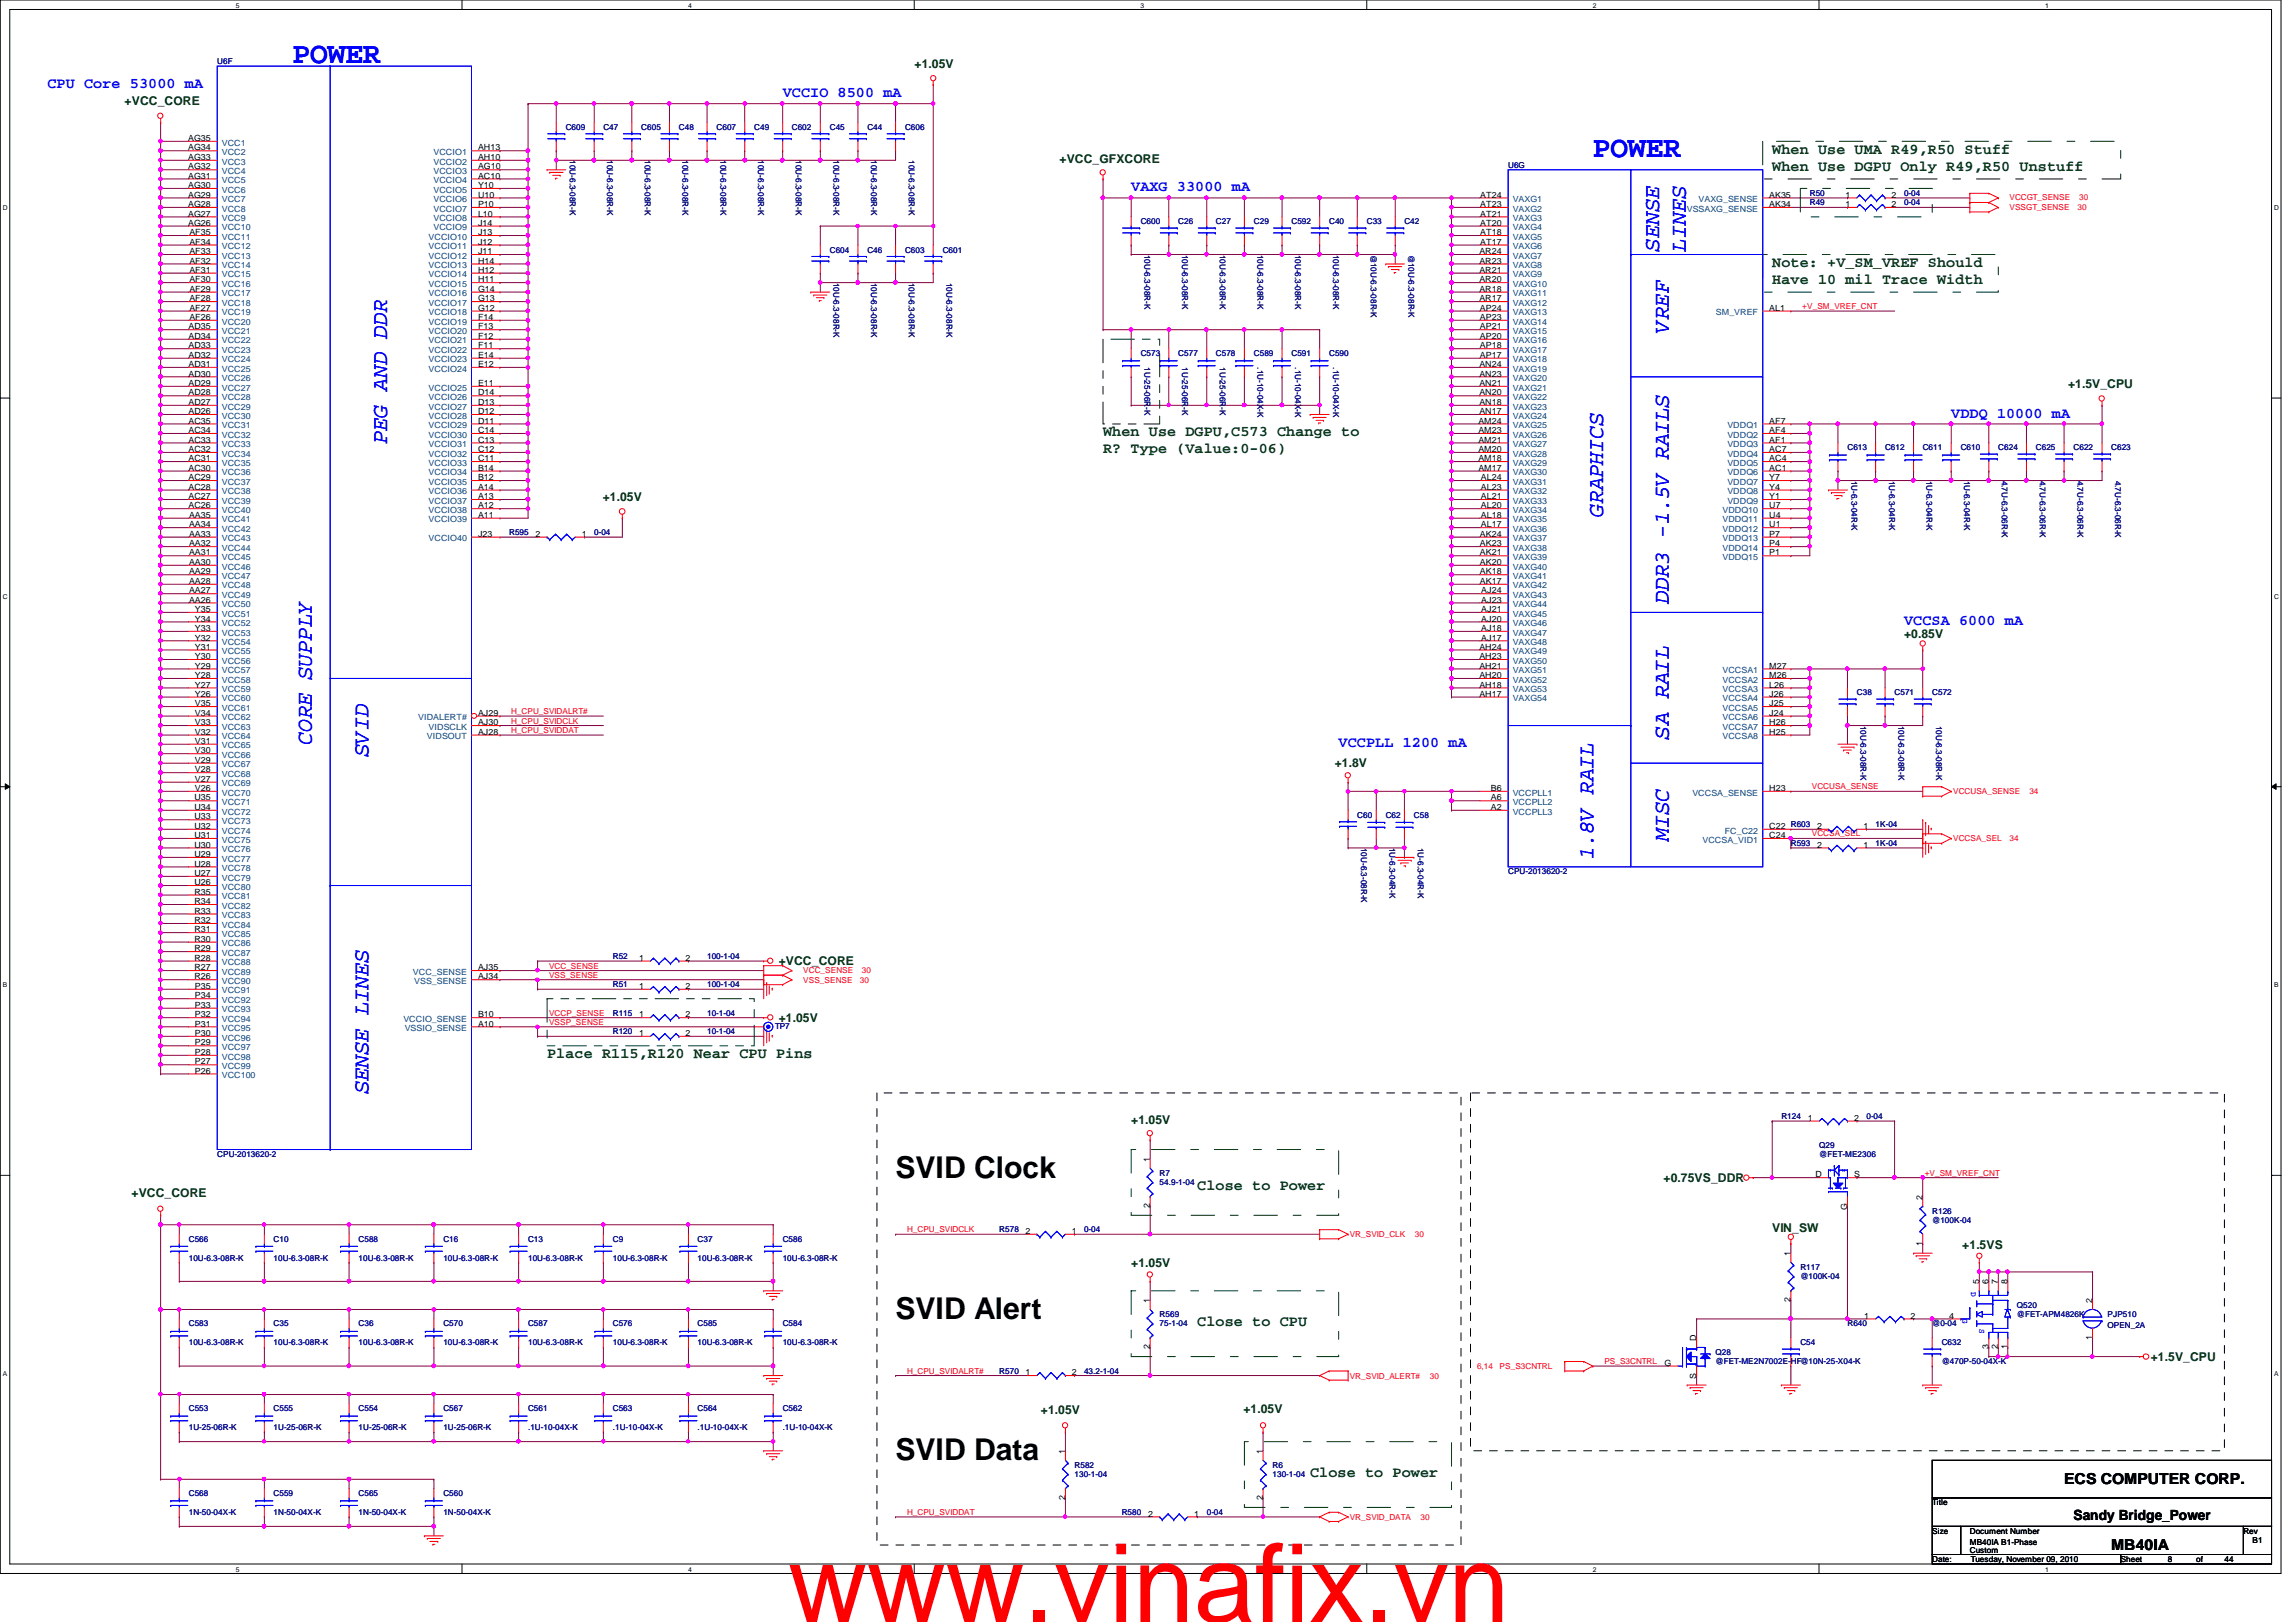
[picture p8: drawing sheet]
<svg xmlns="http://www.w3.org/2000/svg" width="297mm" height="210mm" viewBox="0 0 297 210" stroke-linecap="round" stroke-linejoin="round" font-family="sans-serif">
<defs><g id="words">
<text font-size="14.1" fill="#f00" x="102" y="209.9">www.vinafix.vn</text>
<g font-size="3.9" fill="#00f">
<text x="37.8" y="8.1">POWER</text>
<text x="206.1" y="20.3">POWER</text>
</g>
<g font-size="3.9">
<text x="115.9" y="152.4">SVID Clock</text>
<text x="115.9" y="170.7">SVID Alert</text>
<text x="115.9" y="189">SVID Data</text>
</g>
<g font-size="2.9" fill="#00f">
<text x="214.7" y="32.6" transform="rotate(-90 214.7 32.6)">SENSE</text>
<text x="218.1" y="32.6" transform="rotate(-90 218.1 32.6)">LINES</text>
<text x="215.9" y="43.1" transform="rotate(-90 215.9 43.1)">VREF</text>
<text x="50.1" y="57.4" transform="rotate(-90 50.1 57.4)">PEG AND DDR</text>
<text x="207.4" y="66.9" transform="rotate(-90 207.4 66.9)">GRAPHICS</text>
<text x="215.9" y="78.1" transform="rotate(-90 215.9 78.1)">DDR3 -1.5V RAILS</text>
<text x="215.9" y="95.7" transform="rotate(-90 215.9 95.7)">SA RAIL</text>
<text x="40.3" y="96.4" transform="rotate(-90 40.3 96.4)">CORE SUPPLY</text>
<text x="47.7" y="97.9" transform="rotate(-90 47.7 97.9)">SVID</text>
<text x="206.2" y="111.3" transform="rotate(-90 206.2 111.3)">1.8V RAIL</text>
<text x="215.9" y="108.9" transform="rotate(-90 215.9 108.9)">MISC</text>
<text x="47.7" y="141.6" transform="rotate(-90 47.7 141.6)">SENSE LINES</text>
</g>
<g font-size="1.9" fill="#00f">
<text x="6.1" y="11.4">CPU Core 53000 mA</text>
<text x="101.3" y="12.6">VCCIO 8500 mA</text>
<text x="146.3" y="24.8">VAXG 33000 mA</text>
<text x="252.4" y="54.1">VDDQ 10000 mA</text>
<text x="246.3" y="80.9">VCCSA 6000 mA</text>
<text x="173.2" y="96.7">VCCPLL 1200 mA</text>
</g>
<g font-size="1.9" fill="#004000">
<text x="229.3" y="19.9">When Use UMA R49,R50 Stuff</text>
<text x="229.3" y="22.1">When Use DGPU Only R49,R50 Unstuff</text>
<text x="229.3" y="34.5">Note: +V_SM_VREF Should</text>
<text x="229.3" y="36.7">Have 10 mil Trace Width</text>
<text x="142.7" y="56.5">When Use DGPU,C573 Change to</text>
<text x="142.7" y="58.7">R? Type (Value:0-06)</text>
<text x="70.8" y="136.9">Place R115,R120 Near CPU Pins</text>
<text x="154.9" y="154">Close to Power</text>
<text x="154.9" y="171.6">Close to CPU</text>
<text x="169.5" y="191.1">Close to Power</text>
</g>
<g font-size="1.9">
<text x="267" y="192">ECS COMPUTER CORP.</text>
<text x="273.1" y="200.6">MB40IA</text>
</g>
<text font-size="1.8" x="268.3" y="196.8">Sandy Bridge_Power</text>
<g font-size="1.6" fill="#004000">
<text x="118.3" y="8.8">+1.05V</text>
<text x="16.1" y="13.5">+VCC_CORE</text>
<text x="137.1" y="21.1">+VCC_GFXCORE</text>
<text x="267.5" y="50.2">+1.5V_CPU</text>
<text x="78" y="64.9">+1.05V</text>
<text x="246.3" y="82.5">+0.85V</text>
<text x="172.7" y="99.3">+1.8V</text>
<text x="100.8" y="124.9">+VCC_CORE</text>
<text x="100.8" y="132.2">+1.05V</text>
<text x="146.3" y="145.5">+1.05V</text>
<text x="17" y="154.9">+VCC_CORE</text>
<text x="215.2" y="152.9">+0.75VS_DDR</text>
<text x="229.3" y="159.4">VIN_SW</text>
<text x="253.9" y="161.6">+1.5VS</text>
<text x="146.3" y="164">+1.05V</text>
<text x="278.3" y="176.2">+1.5V_CPU</text>
<text x="134.7" y="183">+1.05V</text>
<text x="160.9" y="182.8">+1.05V</text>
</g>
<g font-size="1.1" fill="#000080">
<text x="28.1" y="8.3">U6F</text>
<text x="73.2" y="16.8">C609</text>
<text x="78.1" y="16.8">C47</text>
<text x="83" y="16.8">C605</text>
<text x="87.8" y="16.8">C48</text>
<text x="92.7" y="16.8">C607</text>
<text x="97.6" y="16.8">C49</text>
<text x="102.4" y="16.8">C602</text>
<text x="107.4" y="16.8">C45</text>
<text x="112.2" y="16.8">C44</text>
<text x="117.1" y="16.8">C606</text>
<text x="73.7" y="20.7" transform="rotate(90 73.7 20.7)">10U-6.3-08R-K</text>
<text x="78.6" y="20.7" transform="rotate(90 78.6 20.7)">10U-6.3-08R-K</text>
<text x="83.4" y="20.7" transform="rotate(90 83.4 20.7)">10U-6.3-08R-K</text>
<text x="88.3" y="20.7" transform="rotate(90 88.3 20.7)">10U-6.3-08R-K</text>
<text x="93.2" y="20.7" transform="rotate(90 93.2 20.7)">10U-6.3-08R-K</text>
<text x="98.1" y="20.7" transform="rotate(90 98.1 20.7)">10U-6.3-08R-K</text>
<text x="103" y="20.7" transform="rotate(90 103 20.7)">10U-6.3-08R-K</text>
<text x="107.8" y="20.7" transform="rotate(90 107.8 20.7)">10U-6.3-08R-K</text>
<text x="112.7" y="20.7" transform="rotate(90 112.7 20.7)">10U-6.3-08R-K</text>
<text x="117.6" y="20.7" transform="rotate(90 117.6 20.7)">10U-6.3-08R-K</text>
<text x="195.1" y="21.7">U6G</text>
<text x="147.6" y="29">C600</text>
<text x="152.4" y="29">C26</text>
<text x="157.3" y="29">C27</text>
<text x="162.2" y="29">C29</text>
<text x="167.1" y="29">C592</text>
<text x="172" y="29">C40</text>
<text x="176.8" y="29">C33</text>
<text x="181.7" y="29">C42</text>
<text x="234.1" y="25.4">R50</text>
<text x="234.1" y="26.6">R49</text>
<text x="246.3" y="25.4">0-04</text>
<text x="246.3" y="26.6">0-04</text>
<text x="107.4" y="32.7">C604</text>
<text x="112.2" y="32.7">C46</text>
<text x="117.1" y="32.7">C603</text>
<text x="122" y="32.7">C601</text>
<text x="148.1" y="32.9" transform="rotate(90 148.1 32.9)">10U-6.3-08R-K</text>
<text x="152.9" y="32.9" transform="rotate(90 152.9 32.9)">10U-6.3-08R-K</text>
<text x="157.8" y="32.9" transform="rotate(90 157.8 32.9)">10U-6.3-08R-K</text>
<text x="162.7" y="32.9" transform="rotate(90 162.7 32.9)">10U-6.3-08R-K</text>
<text x="167.6" y="32.9" transform="rotate(90 167.6 32.9)">10U-6.3-08R-K</text>
<text x="172.5" y="32.9" transform="rotate(90 172.5 32.9)">10U-6.3-08R-K</text>
<text x="177.3" y="32.9" transform="rotate(90 177.3 32.9)">@10U-6.3-08R-K</text>
<text x="182.2" y="32.9" transform="rotate(90 182.2 32.9)">@10U-6.3-08R-K</text>
<text x="107.8" y="36.6" transform="rotate(90 107.8 36.6)">10U-6.3-08R-K</text>
<text x="112.7" y="36.6" transform="rotate(90 112.7 36.6)">10U-6.3-08R-K</text>
<text x="117.6" y="36.6" transform="rotate(90 117.6 36.6)">10U-6.3-08R-K</text>
<text x="122.5" y="36.6" transform="rotate(90 122.5 36.6)">10U-6.3-08R-K</text>
<text x="147.6" y="46.1">C573</text>
<text x="148.1" y="47.5" transform="rotate(90 148.1 47.5)">1U-25-06R-K</text>
<text x="152.4" y="46.1">C577</text>
<text x="152.9" y="47.5" transform="rotate(90 152.9 47.5)">1U-25-06R-K</text>
<text x="157.3" y="46.1">C578</text>
<text x="157.8" y="47.5" transform="rotate(90 157.8 47.5)">1U-25-06R-K</text>
<text x="162.2" y="46.1">C589</text>
<text x="162.7" y="47.5" transform="rotate(90 162.7 47.5)">.1U-10-04X-K</text>
<text x="167.1" y="46.1">C591</text>
<text x="167.6" y="47.5" transform="rotate(90 167.6 47.5)">.1U-10-04X-K</text>
<text x="172" y="46.1">C590</text>
<text x="172.5" y="47.5" transform="rotate(90 172.5 47.5)">.1U-10-04X-K</text>
<text x="239" y="58.3">C613</text>
<text x="243.9" y="58.3">C612</text>
<text x="248.7" y="58.3">C611</text>
<text x="253.7" y="58.3">C610</text>
<text x="258.5" y="58.3">C624</text>
<text x="263.4" y="58.3">C625</text>
<text x="268.3" y="58.3">C622</text>
<text x="273.1" y="58.3">C623</text>
<text x="239.5" y="62.2" transform="rotate(90 239.5 62.2)">1U-6.3-04R-K</text>
<text x="244.4" y="62.2" transform="rotate(90 244.4 62.2)">1U-6.3-04R-K</text>
<text x="249.3" y="62.2" transform="rotate(90 249.3 62.2)">1U-6.3-04R-K</text>
<text x="254.1" y="62.2" transform="rotate(90 254.1 62.2)">1U-6.3-04R-K</text>
<text x="259" y="62.2" transform="rotate(90 259 62.2)">4.7U-6.3-06R-K</text>
<text x="263.9" y="62.2" transform="rotate(90 263.9 62.2)">4.7U-6.3-06R-K</text>
<text x="268.8" y="62.2" transform="rotate(90 268.8 62.2)">4.7U-6.3-06R-K</text>
<text x="273.6" y="62.2" transform="rotate(90 273.6 62.2)">4.7U-6.3-06R-K</text>
<text x="65.9" y="69.3">R595</text>
<text x="76.9" y="69.3">0-04</text>
<text x="240.2" y="90">C38</text>
<text x="240.7" y="93.9" transform="rotate(90 240.7 93.9)">10U-6.3-08R-K</text>
<text x="245.1" y="90">C571</text>
<text x="245.6" y="93.9" transform="rotate(90 245.6 93.9)">10U-6.3-08R-K</text>
<text x="250" y="90">C572</text>
<text x="250.5" y="93.9" transform="rotate(90 250.5 93.9)">10U-6.3-08R-K</text>
<text x="175.6" y="105.8">C60</text>
<text x="179.3" y="105.8">C62</text>
<text x="182.9" y="105.8">C58</text>
<text x="242.7" y="107.1">1K-04</text>
<text x="176.1" y="109.7" transform="rotate(90 176.1 109.7)">10U-6.3-08R-K</text>
<text x="179.7" y="109.7" transform="rotate(90 179.7 109.7)">1U-6.3-04R-K</text>
<text x="183.4" y="109.7" transform="rotate(90 183.4 109.7)">1U-6.3-04R-K</text>
<text x="195.1" y="113.2">CPU-2013620-2</text>
<text x="231.7" y="109.5">R593</text>
<text x="242.7" y="109.5">1K-04</text>
<text x="79.3" y="124.1">R52</text>
<text x="91.5" y="124.1">100-1-04</text>
<text x="79.3" y="127.8">R51</text>
<text x="79.3" y="131.4">R115</text>
<text x="91.5" y="127.8">100-1-04</text>
<text x="91.5" y="131.4">10-1-04</text>
<text x="79.3" y="133.9">R120</text>
<text x="91.5" y="133.9">10-1-04</text>
<text x="100.3" y="133.1">TP7</text>
<text x="28.1" y="149.7">CPU-2013620-2</text>
<text x="230.5" y="144.9">R124</text>
<text x="235.4" y="148.5">Q29</text>
<text x="235.4" y="149.7">@FET-ME2306</text>
<text x="241.5" y="144.9">0-04</text>
<text x="150" y="152.1">R7</text>
<text x="150" y="153.4">54.9-1-04</text>
<text x="24.4" y="160.7">C566</text>
<text x="35.4" y="160.7">C10</text>
<text x="46.4" y="160.7">C588</text>
<text x="57.4" y="160.7">C16</text>
<text x="68.3" y="160.7">C13</text>
<text x="79.3" y="160.7">C9</text>
<text x="90.3" y="160.7">C37</text>
<text x="101.3" y="160.7">C586</text>
<text x="129.3" y="159.5">R578</text>
<text x="140.2" y="159.5">0-04</text>
<text x="250" y="157.1">R126</text>
<text x="250" y="158.2">@100K-04</text>
<text x="24.4" y="163.2">10U-6.3-08R-K</text>
<text x="35.4" y="163.2">10U-6.3-08R-K</text>
<text x="46.4" y="163.2">10U-6.3-08R-K</text>
<text x="57.4" y="163.2">10U-6.3-08R-K</text>
<text x="68.3" y="163.2">10U-6.3-08R-K</text>
<text x="79.3" y="163.2">10U-6.3-08R-K</text>
<text x="90.3" y="163.2">10U-6.3-08R-K</text>
<text x="101.3" y="163.2">10U-6.3-08R-K</text>
<text x="232.9" y="164.3">R117</text>
<text x="232.9" y="165.6">@100K-04</text>
<text x="24.4" y="171.7">C583</text>
<text x="35.4" y="171.7">C35</text>
<text x="46.4" y="171.7">C36</text>
<text x="57.4" y="171.7">C570</text>
<text x="68.3" y="171.7">C587</text>
<text x="79.3" y="171.7">C576</text>
<text x="90.3" y="171.7">C585</text>
<text x="101.3" y="171.7">C584</text>
<text x="150" y="170.4">R569</text>
<text x="150" y="171.7">75-1-04</text>
<text x="239" y="171.7">R640</text>
<text x="250" y="171.7">@0-04</text>
<text x="260.9" y="169.2">Q520</text>
<text x="260.9" y="170.4">@FET-APM4826K</text>
<text x="272.7" y="170.4">PJP510</text>
<text x="272.7" y="171.9">OPEN_2A</text>
<text x="24.4" y="174.1">10U-6.3-08R-K</text>
<text x="35.4" y="174.1">10U-6.3-08R-K</text>
<text x="46.4" y="174.1">10U-6.3-08R-K</text>
<text x="57.4" y="174.1">10U-6.3-08R-K</text>
<text x="68.3" y="174.1">10U-6.3-08R-K</text>
<text x="79.3" y="174.1">10U-6.3-08R-K</text>
<text x="90.3" y="174.1">10U-6.3-08R-K</text>
<text x="101.3" y="174.1">10U-6.3-08R-K</text>
<text x="129.3" y="177.8">R570</text>
<text x="140.2" y="177.8">43.2-1-04</text>
<text x="222" y="175.3">Q28</text>
<text x="222" y="176.5">@FET-ME2N7002E-HF@10N-25-X04-K</text>
<text x="232.9" y="174.1">C54</text>
<text x="251.2" y="174.1">C632</text>
<text x="251.2" y="176.5">@470P-50-04X-K</text>
<text x="24.4" y="182.6">C553</text>
<text x="24.4" y="185.1">1U-25-06R-K</text>
<text x="35.4" y="182.6">C555</text>
<text x="35.4" y="185.1">1U-25-06R-K</text>
<text x="46.4" y="182.6">C554</text>
<text x="46.4" y="185.1">1U-25-06R-K</text>
<text x="57.4" y="182.6">C567</text>
<text x="57.4" y="185.1">1U-25-06R-K</text>
<text x="68.3" y="182.6">C561</text>
<text x="68.3" y="185.1">.1U-10-04X-K</text>
<text x="79.3" y="182.6">C563</text>
<text x="79.3" y="185.1">.1U-10-04X-K</text>
<text x="90.3" y="182.6">C564</text>
<text x="90.3" y="185.1">.1U-10-04X-K</text>
<text x="101.3" y="182.6">C562</text>
<text x="101.3" y="185.1">.1U-10-04X-K</text>
<text x="139" y="189.9">R582</text>
<text x="139" y="191.2">130-1-04</text>
<text x="164.6" y="189.9">R6</text>
<text x="164.6" y="191.2">130-1-04</text>
<text x="24.4" y="193.6">C568</text>
<text x="24.4" y="196">1N-50-04X-K</text>
<text x="35.4" y="193.6">C559</text>
<text x="35.4" y="196">1N-50-04X-K</text>
<text x="46.4" y="193.6">C565</text>
<text x="46.4" y="196">1N-50-04X-K</text>
<text x="57.4" y="193.6">C560</text>
<text x="57.4" y="196">1N-50-04X-K</text>
<text x="145.1" y="196">R580</text>
<text x="156.1" y="196">0-04</text>
</g>
<g font-size="1.1">
<text x="24.3" y="18.2">AG35</text>
<text x="24.3" y="19.5">AG34</text>
<text x="24.3" y="20.7">AG33</text>
<text x="24.3" y="21.9">AG32</text>
<text x="24.3" y="23.1">AG31</text>
<text x="61.8" y="19.5">AH13</text>
<text x="61.8" y="20.7">AH10</text>
<text x="61.8" y="21.9">AG10</text>
<text x="61.8" y="23.1">AC10</text>
<text x="24.3" y="24.3">AG30</text>
<text x="24.3" y="25.6">AG29</text>
<text x="24.3" y="26.8">AG28</text>
<text x="24.3" y="28">AG27</text>
<text x="24.3" y="29.2">AG26</text>
<text x="61.8" y="24.3">Y10</text>
<text x="61.8" y="25.6">U10</text>
<text x="61.8" y="26.8">P10</text>
<text x="61.8" y="28">L10</text>
<text x="61.8" y="29.2">J14</text>
<text x="191.5" y="25.6">AT24</text>
<text x="191.5" y="26.8">AT23</text>
<text x="191.5" y="28">AT21</text>
<text x="191.5" y="29.2">AT20</text>
<text x="228.9" y="26.8">AK34</text>
<text x="228.9" y="25.6">AK35</text>
<text x="238.8" y="25.6">1</text>
<text x="238.8" y="26.8">1</text>
<text x="244.7" y="25.6">2</text>
<text x="244.7" y="26.8">2</text>
<text x="24.5" y="30.4">AF35</text>
<text x="24.5" y="31.7">AF34</text>
<text x="24.5" y="32.9">AF33</text>
<text x="24.5" y="34.1">AF32</text>
<text x="24.5" y="35.3">AF31</text>
<text x="61.8" y="32.9">J11</text>
<text x="61.8" y="30.4">J13</text>
<text x="61.8" y="31.7">J12</text>
<text x="61.8" y="34.1">H14</text>
<text x="61.8" y="35.3">H12</text>
<text x="191.4" y="32.9">AR24</text>
<text x="191.4" y="34.1">AR23</text>
<text x="191.4" y="35.3">AR21</text>
<text x="191.5" y="30.4">AT18</text>
<text x="191.5" y="31.7">AT17</text>
<text x="24.5" y="36.5">AF30</text>
<text x="24.5" y="37.8">AF29</text>
<text x="24.5" y="39">AF28</text>
<text x="24.5" y="40.2">AF27</text>
<text x="24.5" y="41.4">AF26</text>
<text x="61.8" y="40.2">G12</text>
<text x="61.8" y="41.4">F14</text>
<text x="61.8" y="36.5">H11</text>
<text x="61.8" y="37.8">G14</text>
<text x="61.8" y="39">G13</text>
<text x="191.4" y="36.5">AR20</text>
<text x="191.4" y="37.8">AR18</text>
<text x="191.4" y="39">AR17</text>
<text x="191.5" y="40.2">AP24</text>
<text x="191.5" y="41.4">AP23</text>
<text x="228.9" y="40.2">AL1</text>
<text x="24.4" y="42.6">AD35</text>
<text x="24.4" y="43.9">AD34</text>
<text x="24.4" y="45.1">AD33</text>
<text x="24.4" y="46.3">AD32</text>
<text x="24.4" y="47.5">AD31</text>
<text x="61.8" y="42.6">F13</text>
<text x="61.8" y="43.9">F12</text>
<text x="61.8" y="45.1">F11</text>
<text x="61.8" y="46.3">E14</text>
<text x="61.8" y="47.5">E12</text>
<text x="191.4" y="47.5">AN24</text>
<text x="191.5" y="42.6">AP21</text>
<text x="191.5" y="43.9">AP20</text>
<text x="191.5" y="45.1">AP18</text>
<text x="191.5" y="46.3">AP17</text>
<text x="24.4" y="48.7">AD30</text>
<text x="24.4" y="50">AD29</text>
<text x="24.4" y="51.2">AD28</text>
<text x="24.4" y="52.4">AD27</text>
<text x="24.4" y="53.6">AD26</text>
<text x="61.8" y="50">E11</text>
<text x="61.8" y="51.2">D14</text>
<text x="61.8" y="52.4">D13</text>
<text x="61.8" y="53.6">D12</text>
<text x="191.4" y="48.7">AN23</text>
<text x="191.4" y="50">AN21</text>
<text x="191.4" y="51.2">AN20</text>
<text x="191.4" y="52.4">AN18</text>
<text x="191.4" y="53.6">AN17</text>
<text x="24.4" y="54.8">AC35</text>
<text x="24.4" y="56">AC34</text>
<text x="24.4" y="57.3">AC33</text>
<text x="24.4" y="58.5">AC32</text>
<text x="24.4" y="59.7">AC31</text>
<text x="61.8" y="58.5">C12</text>
<text x="61.8" y="59.7">C11</text>
<text x="61.8" y="54.8">D11</text>
<text x="61.8" y="56">C14</text>
<text x="61.8" y="57.3">C13</text>
<text x="191.3" y="54.8">AM24</text>
<text x="191.3" y="56">AM23</text>
<text x="191.3" y="57.3">AM21</text>
<text x="191.3" y="58.5">AM20</text>
<text x="191.3" y="59.7">AM18</text>
<text x="228.9" y="54.8">AF7</text>
<text x="228.9" y="56">AF4</text>
<text x="228.9" y="57.3">AF1</text>
<text x="228.9" y="58.5">AC7</text>
<text x="228.9" y="59.7">AC4</text>
<text x="24.4" y="60.9">AC30</text>
<text x="24.4" y="62.1">AC29</text>
<text x="24.4" y="63.4">AC28</text>
<text x="24.4" y="64.6">AC27</text>
<text x="24.4" y="65.8">AC26</text>
<text x="61.8" y="60.9">B14</text>
<text x="61.8" y="62.1">B12</text>
<text x="61.8" y="63.4">A14</text>
<text x="61.8" y="64.6">A13</text>
<text x="61.8" y="65.8">A12</text>
<text x="191.3" y="60.9">AM17</text>
<text x="191.6" y="62.1">AL24</text>
<text x="191.6" y="63.4">AL23</text>
<text x="191.6" y="64.6">AL21</text>
<text x="191.6" y="65.8">AL20</text>
<text x="228.9" y="60.9">AC1</text>
<text x="228.9" y="62.1">Y7</text>
<text x="228.9" y="63.4">Y4</text>
<text x="228.9" y="64.6">Y1</text>
<text x="228.9" y="65.8">U7</text>
<text x="24.5" y="67">AA35</text>
<text x="24.5" y="68.2">AA34</text>
<text x="24.5" y="69.5">AA33</text>
<text x="24.5" y="70.7">AA32</text>
<text x="24.5" y="71.9">AA31</text>
<text x="61.8" y="67">A11</text>
<text x="61.8" y="69.5">J23</text>
<text x="69.3" y="69.5">2</text>
<text x="75.3" y="69.5">1</text>
<text x="191.5" y="69.5">AK24</text>
<text x="191.5" y="70.7">AK23</text>
<text x="191.5" y="71.9">AK21</text>
<text x="191.6" y="67">AL18</text>
<text x="191.6" y="68.2">AL17</text>
<text x="228.9" y="67">U4</text>
<text x="228.9" y="68.2">U1</text>
<text x="228.9" y="69.5">P7</text>
<text x="228.9" y="70.7">P4</text>
<text x="228.9" y="71.9">P1</text>
<text x="24.5" y="73.1">AA30</text>
<text x="24.5" y="74.3">AA29</text>
<text x="24.5" y="75.6">AA28</text>
<text x="24.5" y="76.8">AA27</text>
<text x="24.5" y="78">AA26</text>
<text x="191.5" y="73.1">AK20</text>
<text x="191.5" y="74.3">AK18</text>
<text x="191.5" y="75.6">AK17</text>
<text x="191.6" y="76.8">AJ24</text>
<text x="191.6" y="78">AJ23</text>
<text x="25.2" y="79.2">Y35</text>
<text x="25.2" y="80.4">Y34</text>
<text x="25.2" y="81.7">Y33</text>
<text x="25.2" y="82.9">Y32</text>
<text x="191.6" y="79.2">AJ21</text>
<text x="191.6" y="80.4">AJ20</text>
<text x="191.6" y="81.7">AJ18</text>
<text x="191.6" y="82.9">AJ17</text>
<text x="25.2" y="84.1">Y31</text>
<text x="25.2" y="85.3">Y30</text>
<text x="25.2" y="86.5">Y29</text>
<text x="25.2" y="87.8">Y28</text>
<text x="25.2" y="89">Y27</text>
<text x="191.4" y="84.1">AH24</text>
<text x="191.4" y="85.3">AH23</text>
<text x="191.4" y="86.5">AH21</text>
<text x="191.4" y="87.8">AH20</text>
<text x="191.4" y="89">AH18</text>
<text x="228.9" y="86.5">M27</text>
<text x="228.9" y="87.8">M26</text>
<text x="228.9" y="89">L26</text>
<text x="25.2" y="90.2">Y26</text>
<text x="25.2" y="91.4">V35</text>
<text x="25.2" y="92.6">V34</text>
<text x="25.2" y="93.9">V33</text>
<text x="25.2" y="95.1">V32</text>
<text x="61.8" y="92.6">AJ29</text>
<text x="61.8" y="93.9">AJ30</text>
<text x="61.8" y="95.1">AJ28</text>
<text x="191.4" y="90.2">AH17</text>
<text x="228.9" y="90.2">J26</text>
<text x="228.9" y="91.4">J25</text>
<text x="228.9" y="92.6">J24</text>
<text x="228.9" y="93.9">H26</text>
<text x="228.9" y="95.1">H25</text>
<text x="25.2" y="96.3">V31</text>
<text x="25.2" y="97.5">V30</text>
<text x="25.2" y="98.7">V29</text>
<text x="25.2" y="99.9">V28</text>
<text x="25.2" y="101.2">V27</text>
<text x="25.1" y="103.6">U35</text>
<text x="25.1" y="104.8">U34</text>
<text x="25.1" y="106">U33</text>
<text x="25.1" y="107.3">U32</text>
<text x="25.2" y="102.4">V26</text>
<text x="192.9" y="102.4">B6</text>
<text x="192.9" y="103.6">A6</text>
<text x="192.9" y="104.8">A2</text>
<text x="228.9" y="102.4">H23</text>
<text x="228.9" y="107.3">C22 R603</text>
<text x="235.1" y="107.3">2</text>
<text x="241.1" y="107.3">1</text>
<text x="25.1" y="108.5">U31</text>
<text x="25.1" y="109.7">U30</text>
<text x="25.1" y="110.9">U29</text>
<text x="25.1" y="112.1">U28</text>
<text x="25.1" y="113.4">U27</text>
<text x="228.9" y="108.5">C24</text>
<text x="235.1" y="109.7">2</text>
<text x="241.1" y="109.7">1</text>
<text x="25.1" y="114.6">U26</text>
<text x="25.1" y="115.8">R35</text>
<text x="25.1" y="117">R34</text>
<text x="25.1" y="118.2">R33</text>
<text x="25.1" y="119.5">R32</text>
<text x="25.1" y="120.6">R31</text>
<text x="25.1" y="121.9">R30</text>
<text x="25.1" y="123.1">R29</text>
<text x="25.1" y="124.3">R28</text>
<text x="25.1" y="125.6">R27</text>
<text x="61.8" y="125.6">AJ35</text>
<text x="82.7" y="124.3">1</text>
<text x="88.7" y="124.3">2</text>
<text x="25.1" y="126.7">R26</text>
<text x="25.2" y="128">P35</text>
<text x="25.2" y="129.2">P34</text>
<text x="25.2" y="130.4">P33</text>
<text x="25.2" y="131.7">P32</text>
<text x="61.8" y="126.7">AJ34</text>
<text x="61.8" y="131.7">B10</text>
<text x="82.7" y="128">1</text>
<text x="82.7" y="131.7">1</text>
<text x="88.7" y="128">2</text>
<text x="88.7" y="131.7">2</text>
<text x="25.2" y="132.8">P31</text>
<text x="25.2" y="134.1">P30</text>
<text x="25.2" y="135.3">P29</text>
<text x="25.2" y="136.5">P28</text>
<text x="25.2" y="137.8">P27</text>
<text x="61.8" y="132.8">A10</text>
<text x="82.7" y="134.1">1</text>
<text x="88.7" y="134.1">2</text>
<text x="25.2" y="138.9">P26</text>
<text x="233.9" y="145">1</text>
<text x="239.9" y="145">2</text>
<text x="148.8" y="150.3" transform="rotate(-90 148.8 150.3)">1</text>
<text x="234.9" y="152.4">D</text>
<text x="239.9" y="152.4">S</text>
<text x="248.7" y="155.2" transform="rotate(-90 248.7 155.2)">2</text>
<text x="132.7" y="159.7">2</text>
<text x="138.7" y="159.7">1</text>
<text x="148.8" y="156.3" transform="rotate(-90 148.8 156.3)">2</text>
<text x="239" y="156.6" transform="rotate(-90 239 156.6)">G</text>
<text x="248.7" y="161.2" transform="rotate(-90 248.7 161.2)">1</text>
<text x="231.6" y="162.5" transform="rotate(-90 231.6 162.5)">1</text>
<text x="256" y="166.2" transform="rotate(-90 256 166.2)">5</text>
<text x="257.3" y="166.2" transform="rotate(-90 257.3 166.2)">6</text>
<text x="258.5" y="166.2" transform="rotate(-90 258.5 166.2)">7</text>
<text x="259.7" y="166.2" transform="rotate(-90 259.7 166.2)">8</text>
<text x="148.8" y="168.6" transform="rotate(-90 148.8 168.6)">1</text>
<text x="219.5" y="173.5" transform="rotate(-90 219.5 173.5)">D</text>
<text x="231.6" y="168.5" transform="rotate(-90 231.6 168.5)">2</text>
<text x="241.2" y="170.6">1</text>
<text x="247.2" y="170.6">2</text>
<text x="252.2" y="170.6">4</text>
<text x="270.7" y="173.4" transform="rotate(-90 270.7 173.4)">1</text>
<text x="270.7" y="168.6" transform="rotate(-90 270.7 168.6)">2</text>
<text x="132.7" y="178">1</text>
<text x="138.7" y="178">2</text>
<text x="148.8" y="174.6" transform="rotate(-90 148.8 174.6)">2</text>
<text x="215.3" y="176.7">G</text>
<text x="219.5" y="178.4" transform="rotate(-90 219.5 178.4)">S</text>
<text x="257.3" y="174.6" transform="rotate(-90 257.3 174.6)">3</text>
<text x="258.5" y="174.6" transform="rotate(-90 258.5 174.6)">2</text>
<text x="259.7" y="174.6" transform="rotate(-90 259.7 174.6)">1</text>
<text x="137.8" y="188.1" transform="rotate(-90 137.8 188.1)">1</text>
<text x="163.4" y="188.1" transform="rotate(-90 163.4 188.1)">1</text>
<text x="137.8" y="194.1" transform="rotate(-90 137.8 194.1)">2</text>
<text x="148.5" y="196.3">2</text>
<text x="154.5" y="196.3">1</text>
<text x="163.4" y="194.1" transform="rotate(-90 163.4 194.1)">2</text>
<text x="250" y="194.8">Title</text>
<text x="250" y="198.5">Size</text>
<text x="250" y="202.1">Date:</text>
<text x="254.8" y="200.9">Custom</text>
<text x="254.8" y="199.9">MB40IA B1-Phase</text>
<text x="254.8" y="198.5">Document Number</text>
<text x="255" y="202.1">Tuesday, November 09, 2010</text>
<text x="274.4" y="202.1">Sheet</text>
<text x="280.5" y="202.1">8</text>
<text x="284.1" y="202.1">of</text>
<text x="287.8" y="202.1">44</text>
<text x="290.2" y="198.5">Rev</text>
<text x="291.4" y="199.7">B1</text>
</g>
<g font-size="1.1" fill="#004080">
<text x="28.7" y="18.8">VCC1</text>
<text x="28.7" y="20.1">VCC2</text>
<text x="28.7" y="21.3">VCC3</text>
<text x="28.7" y="22.5">VCC4</text>
<text x="28.7" y="23.7">VCC5</text>
<text x="56.1" y="20.1">VCCIO1</text>
<text x="56.1" y="21.3">VCCIO2</text>
<text x="56.1" y="22.5">VCCIO3</text>
<text x="56.1" y="23.7">VCCIO4</text>
<text x="28.7" y="24.9">VCC6</text>
<text x="28.7" y="26.2">VCC7</text>
<text x="28.7" y="27.4">VCC8</text>
<text x="28.7" y="28.6">VCC9</text>
<text x="28.7" y="29.8">VCC10</text>
<text x="56.1" y="24.9">VCCIO5</text>
<text x="56.1" y="26.2">VCCIO6</text>
<text x="56.1" y="27.4">VCCIO7</text>
<text x="56.1" y="28.6">VCCIO8</text>
<text x="56.1" y="29.8">VCCIO9</text>
<text x="195.7" y="26.2">VAXG1</text>
<text x="195.7" y="27.4">VAXG2</text>
<text x="195.7" y="28.6">VAXG3</text>
<text x="195.7" y="29.8">VAXG4</text>
<text x="218.2" y="27.4">VSSAXG_SENSE</text>
<text x="219.7" y="26.2">VAXG_SENSE</text>
<text x="28.7" y="31">VCC11</text>
<text x="28.7" y="32.3">VCC12</text>
<text x="28.7" y="33.5">VCC13</text>
<text x="28.7" y="34.7">VCC14</text>
<text x="28.7" y="35.9">VCC15</text>
<text x="55.5" y="33.5">VCCIO12</text>
<text x="55.5" y="31">VCCIO10</text>
<text x="55.5" y="32.3">VCCIO11</text>
<text x="55.5" y="34.7">VCCIO13</text>
<text x="55.5" y="35.9">VCCIO14</text>
<text x="195.7" y="31">VAXG5</text>
<text x="195.7" y="32.3">VAXG6</text>
<text x="195.7" y="33.5">VAXG7</text>
<text x="195.7" y="34.7">VAXG8</text>
<text x="195.7" y="35.9">VAXG9</text>
<text x="28.7" y="37.1">VCC16</text>
<text x="28.7" y="38.4">VCC17</text>
<text x="28.7" y="39.6">VCC18</text>
<text x="28.7" y="40.8">VCC19</text>
<text x="28.7" y="42">VCC20</text>
<text x="55.5" y="40.8">VCCIO18</text>
<text x="55.5" y="42">VCCIO19</text>
<text x="55.5" y="37.1">VCCIO15</text>
<text x="55.5" y="38.4">VCCIO16</text>
<text x="55.5" y="39.6">VCCIO17</text>
<text x="195.7" y="37.1">VAXG10</text>
<text x="195.7" y="38.4">VAXG11</text>
<text x="195.7" y="39.6">VAXG12</text>
<text x="195.7" y="40.8">VAXG13</text>
<text x="195.7" y="42">VAXG14</text>
<text x="222" y="40.8">SM_VREF</text>
<text x="28.7" y="43.2">VCC21</text>
<text x="28.7" y="44.4">VCC22</text>
<text x="28.7" y="45.7">VCC23</text>
<text x="28.7" y="46.9">VCC24</text>
<text x="55.5" y="43.2">VCCIO20</text>
<text x="55.5" y="44.4">VCCIO21</text>
<text x="55.5" y="45.7">VCCIO22</text>
<text x="55.5" y="46.9">VCCIO23</text>
<text x="195.7" y="43.2">VAXG15</text>
<text x="195.7" y="44.4">VAXG16</text>
<text x="195.7" y="45.7">VAXG17</text>
<text x="195.7" y="46.9">VAXG18</text>
<text x="28.7" y="48.1">VCC25</text>
<text x="28.7" y="49.3">VCC26</text>
<text x="28.7" y="50.5">VCC27</text>
<text x="28.7" y="51.8">VCC28</text>
<text x="28.7" y="53">VCC29</text>
<text x="55.5" y="48.1">VCCIO24</text>
<text x="55.5" y="50.5">VCCIO25</text>
<text x="55.5" y="51.8">VCCIO26</text>
<text x="55.5" y="53">VCCIO27</text>
<text x="195.7" y="48.1">VAXG19</text>
<text x="195.7" y="49.3">VAXG20</text>
<text x="195.7" y="50.5">VAXG21</text>
<text x="195.7" y="51.8">VAXG22</text>
<text x="195.7" y="53">VAXG23</text>
<text x="28.7" y="54.2">VCC30</text>
<text x="28.7" y="55.4">VCC31</text>
<text x="28.7" y="56.6">VCC32</text>
<text x="28.7" y="57.9">VCC33</text>
<text x="28.7" y="59.1">VCC34</text>
<text x="55.5" y="59.1">VCCIO32</text>
<text x="55.5" y="54.2">VCCIO28</text>
<text x="55.5" y="55.4">VCCIO29</text>
<text x="55.5" y="56.6">VCCIO30</text>
<text x="55.5" y="57.9">VCCIO31</text>
<text x="195.7" y="54.2">VAXG24</text>
<text x="195.7" y="55.4">VAXG25</text>
<text x="195.7" y="56.6">VAXG26</text>
<text x="195.7" y="57.9">VAXG27</text>
<text x="195.7" y="59.1">VAXG28</text>
<text x="223.5" y="55.4">VDDQ1</text>
<text x="223.5" y="56.6">VDDQ2</text>
<text x="223.5" y="57.9">VDDQ3</text>
<text x="223.5" y="59.1">VDDQ4</text>
<text x="28.7" y="60.3">VCC35</text>
<text x="28.7" y="61.5">VCC36</text>
<text x="28.7" y="62.7">VCC37</text>
<text x="28.7" y="64">VCC38</text>
<text x="28.7" y="65.2">VCC39</text>
<text x="55.5" y="60.3">VCCIO33</text>
<text x="55.5" y="61.5">VCCIO34</text>
<text x="55.5" y="62.7">VCCIO35</text>
<text x="55.5" y="64">VCCIO36</text>
<text x="55.5" y="65.2">VCCIO37</text>
<text x="195.7" y="60.3">VAXG29</text>
<text x="195.7" y="61.5">VAXG30</text>
<text x="195.7" y="62.7">VAXG31</text>
<text x="195.7" y="64">VAXG32</text>
<text x="195.7" y="65.2">VAXG33</text>
<text x="223.5" y="60.3">VDDQ5</text>
<text x="223.5" y="61.5">VDDQ6</text>
<text x="223.5" y="62.7">VDDQ7</text>
<text x="223.5" y="64">VDDQ8</text>
<text x="223.5" y="65.2">VDDQ9</text>
<text x="28.7" y="66.4">VCC40</text>
<text x="28.7" y="67.6">VCC41</text>
<text x="28.7" y="68.8">VCC42</text>
<text x="28.7" y="70.1">VCC43</text>
<text x="28.7" y="71.3">VCC44</text>
<text x="55.5" y="66.4">VCCIO38</text>
<text x="55.5" y="67.6">VCCIO39</text>
<text x="55.5" y="70.1">VCCIO40</text>
<text x="195.7" y="66.4">VAXG34</text>
<text x="195.7" y="67.6">VAXG35</text>
<text x="195.7" y="68.8">VAXG36</text>
<text x="195.7" y="70.1">VAXG37</text>
<text x="195.7" y="71.3">VAXG38</text>
<text x="222.8" y="67.6">VDDQ11</text>
<text x="222.8" y="68.8">VDDQ12</text>
<text x="222.8" y="70.1">VDDQ13</text>
<text x="222.8" y="71.3">VDDQ14</text>
<text x="222.8" y="66.4">VDDQ10</text>
<text x="28.7" y="72.5">VCC45</text>
<text x="28.7" y="73.7">VCC46</text>
<text x="28.7" y="74.9">VCC47</text>
<text x="28.7" y="76.2">VCC48</text>
<text x="28.7" y="77.4">VCC49</text>
<text x="195.7" y="72.5">VAXG39</text>
<text x="195.7" y="73.7">VAXG40</text>
<text x="195.7" y="74.9">VAXG41</text>
<text x="195.7" y="76.2">VAXG42</text>
<text x="195.7" y="77.4">VAXG43</text>
<text x="222.8" y="72.5">VDDQ15</text>
<text x="28.7" y="78.6">VCC50</text>
<text x="28.7" y="79.8">VCC51</text>
<text x="28.7" y="81">VCC52</text>
<text x="28.7" y="82.3">VCC53</text>
<text x="28.7" y="83.5">VCC54</text>
<text x="195.7" y="78.6">VAXG44</text>
<text x="195.7" y="79.8">VAXG45</text>
<text x="195.7" y="81">VAXG46</text>
<text x="195.7" y="82.3">VAXG47</text>
<text x="195.7" y="83.5">VAXG48</text>
<text x="28.7" y="84.7">VCC55</text>
<text x="28.7" y="85.9">VCC56</text>
<text x="28.7" y="87.1">VCC57</text>
<text x="28.7" y="88.3">VCC58</text>
<text x="28.7" y="89.6">VCC59</text>
<text x="195.7" y="84.7">VAXG49</text>
<text x="195.7" y="85.9">VAXG50</text>
<text x="195.7" y="87.1">VAXG51</text>
<text x="195.7" y="88.3">VAXG52</text>
<text x="195.7" y="89.6">VAXG53</text>
<text x="222.8" y="87.1">VCCSA1</text>
<text x="222.8" y="88.3">VCCSA2</text>
<text x="222.8" y="89.6">VCCSA3</text>
<text x="28.7" y="90.8">VCC60</text>
<text x="28.7" y="92">VCC61</text>
<text x="28.7" y="93.2">VCC62</text>
<text x="28.7" y="94.4">VCC63</text>
<text x="28.7" y="95.7">VCC64</text>
<text x="54.1" y="93.2">VIDALERT#</text>
<text x="55.2" y="95.7">VIDSOUT</text>
<text x="55.5" y="94.4">VIDSCLK</text>
<text x="195.7" y="90.8">VAXG54</text>
<text x="222.8" y="90.8">VCCSA4</text>
<text x="222.8" y="92">VCCSA5</text>
<text x="222.8" y="93.2">VCCSA6</text>
<text x="222.8" y="94.4">VCCSA7</text>
<text x="222.8" y="95.7">VCCSA8</text>
<text x="28.7" y="96.9">VCC65</text>
<text x="28.7" y="98.1">VCC66</text>
<text x="28.7" y="99.3">VCC67</text>
<text x="28.7" y="100.5">VCC68</text>
<text x="28.7" y="101.8">VCC69</text>
<text x="28.7" y="103">VCC70</text>
<text x="28.7" y="104.2">VCC71</text>
<text x="28.7" y="105.4">VCC72</text>
<text x="28.7" y="106.6">VCC73</text>
<text x="28.7" y="107.9">VCC74</text>
<text x="195.7" y="103">VCCPLL1</text>
<text x="195.7" y="104.2">VCCPLL2</text>
<text x="195.7" y="105.4">VCCPLL3</text>
<text x="218.9" y="103">VCCSA_SENSE</text>
<text x="223.1" y="107.9">FC_C22</text>
<text x="28.7" y="109.1">VCC75</text>
<text x="28.7" y="110.3">VCC76</text>
<text x="28.7" y="111.5">VCC77</text>
<text x="28.7" y="112.7">VCC78</text>
<text x="28.7" y="114">VCC79</text>
<text x="220.3" y="109.1">VCCSA_VID1</text>
<text x="28.7" y="115.1">VCC80</text>
<text x="28.7" y="116.4">VCC81</text>
<text x="28.7" y="117.6">VCC82</text>
<text x="28.7" y="118.8">VCC83</text>
<text x="28.7" y="120.1">VCC84</text>
<text x="28.7" y="121.2">VCC85</text>
<text x="28.7" y="122.5">VCC86</text>
<text x="28.7" y="123.7">VCC87</text>
<text x="28.7" y="124.9">VCC88</text>
<text x="28.7" y="126.2">VCC89</text>
<text x="28.7" y="127.3">VCC90</text>
<text x="28.7" y="128.6">VCC91</text>
<text x="28.7" y="129.8">VCC92</text>
<text x="28.7" y="131">VCC93</text>
<text x="53.4" y="126.2">VCC_SENSE</text>
<text x="53.6" y="127.3">VSS_SENSE</text>
<text x="28.7" y="132.2">VCC94</text>
<text x="28.7" y="133.4">VCC95</text>
<text x="28.7" y="134.7">VCC96</text>
<text x="28.7" y="135.9">VCC97</text>
<text x="28.7" y="137.1">VCC98</text>
<text x="52.2" y="132.2">VCCIO_SENSE</text>
<text x="52.4" y="133.4">VSSIO_SENSE</text>
<text x="28.7" y="138.3">VCC99</text>
<text x="28.7" y="139.5">VCC100</text>
</g>
<g font-size="1.1" fill="#f00">
<text x="260" y="25.9">VCCGT_SENSE</text>
<text x="260" y="27.2">VSSGT_SENSE</text>
<text x="268.8" y="27.2">30</text>
<text x="269" y="25.9">30</text>
<text x="233.2" y="40">+V_SM_VREF_CNT</text>
<text x="66.1" y="92.4">H_CPU_SVIDALRT#</text>
<text x="66.1" y="93.6">H_CPU_SVIDCLK</text>
<text x="66.1" y="94.9">H_CPU_SVIDDAT</text>
<text x="234.4" y="102.2">VCCUSA_SENSE</text>
<text x="252.7" y="102.8">VCCUSA_SENSE</text>
<text x="262.5" y="102.8">34</text>
<text x="234.4" y="108.2">VCCSA_SEL</text>
<text x="252.7" y="108.9">VCCSA_SEL</text>
<text x="260" y="108.9">34</text>
<text x="71" y="125.3">VCC_SENSE</text>
<text x="103.9" y="125.9">VCC_SENSE</text>
<text x="111.5" y="125.9">30</text>
<text x="71" y="126.5">VSS_SENSE</text>
<text x="71" y="131.4">VCCP_SENSE</text>
<text x="103.9" y="127.2">VSS_SENSE</text>
<text x="111.2" y="127.2">30</text>
<text x="71" y="132.6">VSSP_SENSE</text>
<text x="249" y="152.1">+V_SM_VREF_CNT</text>
<text x="117.3" y="159.5">H_CPU_SVIDCLK</text>
<text x="174.6" y="160.1">VR_SVID_CLK</text>
<text x="183" y="160.1">30</text>
<text x="117.3" y="177.8">H_CPU_SVIDALRT#</text>
<text x="174.6" y="178.4">VR_SVID_ALERT#</text>
<text x="185" y="178.4">30</text>
<text x="191.1" y="177.2">6,14</text>
<text x="194" y="177.2">PS_S3CNTRL</text>
<text x="207.6" y="176.5">PS_S3CNTRL</text>
<text x="117.3" y="196">H_CPU_SVIDDAT</text>
<text x="174.6" y="196.7">VR_SVID_DATA</text>
<text x="183.8" y="196.7">30</text>
</g>
<g font-size="1.1" fill="#00f">
<text x="255" y="167.2" transform="rotate(90 255 167.2)">D</text>
<text x="253.9" y="170.7" transform="rotate(90 253.9 170.7)">G</text>
<text x="256.1" y="172" transform="rotate(90 256.1 172)">S</text>
</g>
<g font-size=".9">
<text x="30.5" y="1">5</text>
<text x="89" y="1">4</text>
<text x="147.5" y="1">3</text>
<text x="206.1" y="1">2</text>
<text x="264.6" y="1">1</text>
<text x=".4" y="27.2">D</text>
<text x="294.2" y="27.2">D</text>
<text x=".4" y="77.5">C</text>
<text x="294.2" y="77.5">C</text>
<text x=".4" y="127.8">B</text>
<text x="294.2" y="127.8">B</text>
<text x=".4" y="178.1">A</text>
<text x="294.2" y="178.1">A</text>
<text x="30.5" y="203.4">5</text>
<text x="89" y="203.4">4</text>
<text x="147.5" y="203.4">3</text>
<text x="206.1" y="203.4">2</text>
<text x="264.6" y="203.4">1</text>
</g>
</g></defs>
<path d="M0 0h295.1v203.6h-295.1zM1.3 1.2h292.6v201.2h-292.6z" fill="none" stroke="#000" stroke-width=".13"/>
<g fill="#fff">
<path d="M30.5 .2h.5v.9h-.5z"/>
<path d="M30.5 202.6h.5v.9h-.5z"/>
</g>
<path d="M59.8 0v1.2M59.8 202.4v1.2" fill="none" stroke="#000" stroke-width=".13"/>
<g fill="#fff">
<path d="M89 .2h.5v.9h-.5z"/>
<path d="M89 202.6h.5v.9h-.5z"/>
</g>
<path d="M118.3 0v1.2M118.3 202.4v1.2" fill="none" stroke="#000" stroke-width=".13"/>
<g fill="#fff">
<path d="M147.5 .2h.5v.9h-.5z"/>
<path d="M147.5 202.6h.5v.9h-.5z"/>
</g>
<path d="M176.8 0v1.2M176.8 202.4v1.2" fill="none" stroke="#000" stroke-width=".13"/>
<g fill="#fff">
<path d="M206.1 .2h.4v.9h-.4z"/>
<path d="M206.1 202.6h.4v.9h-.4z"/>
</g>
<path d="M235.3 0v1.2M235.3 202.4v1.2" fill="none" stroke="#000" stroke-width=".13"/>
<g fill="#fff">
<path d="M264.6 .2h.4v.9h-.4z"/>
<path d="M264.6 202.6h.4v.9h-.4z"/>
<path d="M.4 26.4h.6v.9h-.6z"/>
<path d="M294.2 26.4h.6v.9h-.6z"/>
<path d="M.4 76.7h.6v.9h-.6z"/>
<path d="M294.2 76.7h.6v.9h-.6z"/>
</g>
<path d="M0 51.5h1.3M293.9 51.5h1.2" fill="none" stroke="#000" stroke-width=".13"/>
<g fill="#fff">
<path d="M.4 127h.5v.9h-.5z"/>
<path d="M294.2 127h.6v.9h-.6z"/>
</g>
<path d="M0 101.8h1.3M.7 101.4l.6 .4-.6 .4zM293.9 101.8l.6-.4v.8zM293.9 101.8h1.2" fill="none" stroke="#000" stroke-width=".13"/>
<path d="M.7 101.4l.6 .4-.6 .4zM293.9 101.8l.6-.4v.8z" fill="#000"/>
<g fill="#fff">
<path d="M.4 177.2h.5v1h-.5z"/>
<path d="M294.2 177.2h.6v1h-.6z"/>
</g>
<path d="M0 152.1h1.3M293.9 152.1h1.2" fill="none" stroke="#000" stroke-width=".13"/>
<path d="M106.1 29.3h.1M106.1 29.3h4.9M111 29.3h.1M111 29.3v2.4M234.1 86.6h.1M234.1 86.6h4.9" fill="none" stroke="#800040" stroke-width=".13"/>
<path d="M233.9 86.4h.4l.1 .1-.1 .2-.2 .1-.2-.1z" fill-rule="evenodd" fill="#f0f"/>
<path d="M233.9 86.4h.4l.1 .1-.1 .2-.2 .1-.2-.1z" fill="none" stroke="#f0f" stroke-width=".13"/>
<path d="M163.4 193.8h.1M163.4 193.8v2.5" fill="none" stroke="#800040" stroke-width=".13"/>
<path d="M163.2 196.1h.3l.1 .2-.1 .1-.1 .1-.2-.1z" fill-rule="evenodd" fill="#f0f"/>
<path d="M163.2 196.1h.3l.1 .2-.1 .1-.1 .1-.2-.1z" fill="none" stroke="#f0f" stroke-width=".13"/>
<path d="M111 19.5h.1M111 13.4h.1M111 13.4v2.5M111 19.5v1.2M163.4 196.3h.1M163.4 196.3h7.3" fill="none" stroke="#800040" stroke-width=".13"/>
<path d="M110.8 13.2h.3l.1 .2-.1 .2h-.1h-.2z" fill-rule="evenodd" fill="#f0f"/>
<path d="M110.8 13.2h.3l.1 .2-.1 .2h-.1h-.2z" fill="none" stroke="#f0f" stroke-width=".13"/>
<path d="M106.1 13.4h.1M106.1 13.4h4.9M64.7 24.4h.1M64.7 24.4h3.6" fill="none" stroke="#800040" stroke-width=".13"/>
<path d="M68.1 24.2h.4v.1v.2l-.2 .1-.2-.1z" fill-rule="evenodd" fill="#f0f"/>
<path d="M68.1 24.2h.4v.1v.2l-.2 .1-.2-.1z" fill="none" stroke="#f0f" stroke-width=".13"/>
<path d="M64.7 23.2h.1M64.7 23.2h3.6" fill="none" stroke="#800040" stroke-width=".13"/>
<path d="M68.1 23h.4v.2v.1l-.2 .1-.2-.1z" fill-rule="evenodd" fill="#f0f"/>
<path d="M68.1 23h.4v.2v.1l-.2 .1-.2-.1z" fill="none" stroke="#f0f" stroke-width=".13"/>
<path d="M64.7 22h.1M64.7 25.6h.1M64.7 22h3.6M64.7 25.6h3.6" fill="none" stroke="#800040" stroke-width=".13"/>
<path d="M68.1 25.4h.4v.2v.1l-.2 .1-.2-.1z" fill-rule="evenodd" fill="#f0f"/>
<path d="M68.1 25.4h.4v.2v.1l-.2 .1-.2-.1z" fill="none" stroke="#f0f" stroke-width=".13"/>
<path d="M64.7 30.5h.1M64.7 30.5h3.6" fill="none" stroke="#800040" stroke-width=".13"/>
<path d="M68.1 30.3h.4v.1v.2l-.2 .1-.2-.1z" fill-rule="evenodd" fill="#f0f"/>
<path d="M68.1 30.3h.4v.1v.2l-.2 .1-.2-.1z" fill="none" stroke="#f0f" stroke-width=".13"/>
<g fill="none" stroke="#800040" stroke-width=".13">
<path d="M64.7 29.3h.1M64.7 28.1h.1M64.7 26.8h.1M64.7 35.3h.1M64.7 34.2h.1M64.7 32.9h.1M64.7 31.7h.1M64.7 36.6h.1M64.7 37.8h.1M64.7 29.3h3.6M64.7 28.1h3.6M64.7 26.8h3.6"/>
<path d="M64.7 35.3h3.6M64.7 34.2h3.6M64.7 32.9h3.6M64.7 31.7h3.6M64.7 36.6h3.6M64.7 37.8h3.6"/>
</g>
<path d="M68.1 37.6h.4v.2v.1l-.2 .1-.2-.1z" fill-rule="evenodd" fill="#f0f"/>
<path d="M68.1 37.6h.4v.2v.1l-.2 .1-.2-.1z" fill="none" stroke="#f0f" stroke-width=".13"/>
<path d="M64.7 20.7h.1M64.7 20.7h3.6" fill="none" stroke="#800040" stroke-width=".13"/>
<path d="M68.1 20.5h.4v.2v.2l-.2 .1-.2-.1z" fill-rule="evenodd" fill="#f0f"/>
<path d="M68.1 20.5h.4v.2v.2l-.2 .1-.2-.1z" fill="none" stroke="#f0f" stroke-width=".13"/>
<path d="M64.7 19.5h.1M64.7 19.5h3.6M64.7 43.9h.1M64.7 42.7h.1M64.7 43.9h3.6M64.7 42.7h3.6" fill="none" stroke="#800040" stroke-width=".13"/>
<path d="M68.1 42.5h.4v.1v.2l-.2 .1-.2-.1z" fill-rule="evenodd" fill="#f0f"/>
<path d="M68.1 42.5h.4v.1v.2l-.2 .1-.2-.1z" fill="none" stroke="#f0f" stroke-width=".13"/>
<g fill="none" stroke="#800040" stroke-width=".13">
<path d="M64.7 41.4h.1M64.7 45.1h.1M64.7 50h.1M64.7 47.5h.1M64.7 46.4h.1M64.7 54.9h.1M64.7 53.6h.1M64.7 52.5h.1M64.7 41.4h3.6M64.7 45.1h3.6M64.7 50h3.6M64.7 47.5h3.6"/>
<path d="M64.7 46.4h3.6M64.7 54.9h3.6M64.7 53.6h3.6M64.7 52.5h3.6"/>
</g>
<path d="M68.1 52.3h.4v.1v.1l-.2 .1-.2-.1z" fill-rule="evenodd" fill="#f0f"/>
<path d="M68.1 52.3h.4v.1v.1l-.2 .1-.2-.1z" fill="none" stroke="#f0f" stroke-width=".13"/>
<path d="M64.7 51.2h.1M64.7 56.1h.1M64.7 51.2h3.6M64.7 56.1h3.6" fill="none" stroke="#800040" stroke-width=".13"/>
<path d="M68.1 55.9h.4v.1v.2l-.2 .1-.2-.1z" fill-rule="evenodd" fill="#f0f"/>
<path d="M68.1 55.9h.4v.1v.2l-.2 .1-.2-.1z" fill="none" stroke="#f0f" stroke-width=".13"/>
<path d="M106.1 19.5h.1M106.1 19.5v1.2M64.7 39h.1M64.7 39h3.6M106.1 20.7h.1M106.1 20.7h4.9M64.7 57.3h.1M64.7 40.3h.1M64.7 57.3h3.6M64.7 40.3h3.6" fill="none" stroke="#800040" stroke-width=".13"/>
<path d="M105.9 20.5h.4v.2v.2l-.2 .1-.2-.1z" fill-rule="evenodd" fill="#f0f"/>
<path d="M105.9 20.5h.4v.2v.2l-.2 .1-.2-.1z" fill="none" stroke="#f0f" stroke-width=".13"/>
<path d="M106.1 13.4h.1M106.1 13.4v2.5" fill="none" stroke="#800040" stroke-width=".13"/>
<path d="M105.9 13.2h.4v.2v.2h-.2h-.2z" fill-rule="evenodd" fill="#f0f"/>
<path d="M105.9 13.2h.4v.2v.2h-.2h-.2z" fill="none" stroke="#f0f" stroke-width=".13"/>
<path d="M101.3 13.4h.1M101.3 13.4h4.8M101.3 13.4v2.5" fill="none" stroke="#800040" stroke-width=".13"/>
<path d="M101.1 13.2h.3v.2v.2h-.2h-.1z" fill-rule="evenodd" fill="#f0f"/>
<path d="M101.1 13.2h.3v.2v.2h-.2h-.1z" fill="none" stroke="#f0f" stroke-width=".13"/>
<path d="M96.3 13.4h.1M96.3 13.4h5M101.3 19.5h.1M101.3 19.5v1.2M101.3 20.7h.1M101.3 20.7h4.8" fill="none" stroke="#800040" stroke-width=".13"/>
<path d="M105.9 20.5h.4v.2v.2l-.2 .1-.2-.1z" fill-rule="evenodd" fill="#f0f"/>
<path d="M105.9 20.5h.4v.2v.2l-.2 .1-.2-.1z" fill="none" stroke="#f0f" stroke-width=".13"/>
<path d="M101.1 20.5h.3v.2v.2l-.2 .1-.1-.1z" fill-rule="evenodd" fill="#f0f"/>
<path d="M101.1 20.5h.3v.2v.2l-.2 .1-.1-.1z" fill="none" stroke="#f0f" stroke-width=".13"/>
<path d="M96.3 13.4h.1M96.3 13.4v2.5" fill="none" stroke="#800040" stroke-width=".13"/>
<path d="M96.2 13.2h.3l.1 .2-.1 .2h-.2h-.1z" fill-rule="evenodd" fill="#f0f"/>
<path d="M96.2 13.2h.3l.1 .2-.1 .2h-.2h-.1z" fill="none" stroke="#f0f" stroke-width=".13"/>
<path d="M91.5 13.4h.1M91.5 13.4h4.8" fill="none" stroke="#800040" stroke-width=".13"/>
<path d="M91.3 13.2h.3l.1 .2-.1 .2h-.2h-.1z" fill-rule="evenodd" fill="#f0f"/>
<path d="M91.3 13.2h.3l.1 .2-.1 .2h-.2h-.1z" fill="none" stroke="#f0f" stroke-width=".13"/>
<path d="M96.3 19.5h.1M96.3 19.5v1.2M96.3 20.7h.1M96.3 20.7h5" fill="none" stroke="#800040" stroke-width=".13"/>
<path d="M101.1 20.5h.3v.2v.2l-.2 .1-.1-.1z" fill-rule="evenodd" fill="#f0f"/>
<path d="M101.1 20.5h.3v.2v.2l-.2 .1-.1-.1z" fill="none" stroke="#f0f" stroke-width=".13"/>
<path d="M96.2 20.5h.3l.1 .2-.1 .2-.2 .1-.1-.1z" fill-rule="evenodd" fill="#f0f"/>
<path d="M96.2 20.5h.3l.1 .2-.1 .2-.2 .1-.1-.1z" fill="none" stroke="#f0f" stroke-width=".13"/>
<path d="M68.3 31.7h.1M68.3 31.7v1.2" fill="none" stroke="#800040" stroke-width=".13"/>
<path d="M68.1 31.5h.4v.2v.1l-.2 .1-.2-.1z" fill-rule="evenodd" fill="#f0f"/>
<path d="M68.1 31.5h.4v.2v.1l-.2 .1-.2-.1z" fill="none" stroke="#f0f" stroke-width=".13"/>
<path d="M68.3 32.9h.1M68.3 32.9v1.3" fill="none" stroke="#800040" stroke-width=".13"/>
<path d="M68.1 32.7h.4v.2v.2h-.2h-.2z" fill-rule="evenodd" fill="#f0f"/>
<path d="M68.1 32.7h.4v.2v.2h-.2h-.2z" fill="none" stroke="#f0f" stroke-width=".13"/>
<path d="M68.3 34.2h.1M68.3 34.2v1.1" fill="none" stroke="#800040" stroke-width=".13"/>
<path d="M68.1 34h.4v.1v.2h-.2h-.2z" fill-rule="evenodd" fill="#f0f"/>
<path d="M68.1 34h.4v.1v.2h-.2h-.2z" fill="none" stroke="#f0f" stroke-width=".13"/>
<path d="M68.3 25.6h.1M68.3 25.6v1.2M68.3 43.9h.1M68.3 43.9v1.2" fill="none" stroke="#800040" stroke-width=".13"/>
<path d="M68.1 43.7h.4v.2v.1l-.2 .1-.2-.1z" fill-rule="evenodd" fill="#f0f"/>
<path d="M68.1 43.7h.4v.2v.1l-.2 .1-.2-.1z" fill="none" stroke="#f0f" stroke-width=".13"/>
<path d="M68.3 40.3h.1M68.3 40.3v1.1" fill="none" stroke="#800040" stroke-width=".13"/>
<path d="M68.1 40.1h.4v.1v.2h-.2h-.2z" fill-rule="evenodd" fill="#f0f"/>
<path d="M68.1 40.1h.4v.1v.2h-.2h-.2z" fill="none" stroke="#f0f" stroke-width=".13"/>
<path d="M68.3 41.4h.1M68.3 41.4v1.3" fill="none" stroke="#800040" stroke-width=".13"/>
<path d="M68.1 41.3h.4v.1v.2l-.2 .1-.2-.1z" fill-rule="evenodd" fill="#f0f"/>
<path d="M68.1 41.3h.4v.1v.2l-.2 .1-.2-.1z" fill="none" stroke="#f0f" stroke-width=".13"/>
<path d="M68.3 39h.1M68.3 39v1.3" fill="none" stroke="#800040" stroke-width=".13"/>
<path d="M68.1 38.8h.4v.2v.2h-.2h-.2z" fill-rule="evenodd" fill="#f0f"/>
<path d="M68.1 38.8h.4v.2v.2h-.2h-.2z" fill="none" stroke="#f0f" stroke-width=".13"/>
<path d="M68.3 26.8h.1M68.3 26.8v1.3" fill="none" stroke="#800040" stroke-width=".13"/>
<path d="M68.1 26.6h.4v.2v.2l-.2 .1-.2-.1z" fill-rule="evenodd" fill="#f0f"/>
<path d="M68.1 26.6h.4v.2v.2l-.2 .1-.2-.1z" fill="none" stroke="#f0f" stroke-width=".13"/>
<path d="M68.3 28.1h.1M68.3 28.1v1.2" fill="none" stroke="#800040" stroke-width=".13"/>
<path d="M68.1 27.9h.4v.1v.2h-.2h-.2z" fill-rule="evenodd" fill="#f0f"/>
<path d="M68.1 27.9h.4v.1v.2h-.2h-.2z" fill="none" stroke="#f0f" stroke-width=".13"/>
<path d="M68.3 23.2h.1M68.3 35.3h.1M68.3 23.2v1.2M68.3 35.3v1.3" fill="none" stroke="#800040" stroke-width=".13"/>
<path d="M68.1 35.2h.4v.1v.2l-.2 .1-.2-.1z" fill-rule="evenodd" fill="#f0f"/>
<path d="M68.1 35.2h.4v.1v.2l-.2 .1-.2-.1z" fill="none" stroke="#f0f" stroke-width=".13"/>
<path d="M68.3 30.5h.1M68.3 30.5v1.2M68.3 45.1h.1M68.3 45.1v1.3" fill="none" stroke="#800040" stroke-width=".13"/>
<path d="M68.1 44.9h.4v.2v.2h-.2h-.2z" fill-rule="evenodd" fill="#f0f"/>
<path d="M68.1 44.9h.4v.2v.2h-.2h-.2z" fill="none" stroke="#f0f" stroke-width=".13"/>
<path d="M68.3 46.4h.1M68.3 46.4v1.1" fill="none" stroke="#800040" stroke-width=".13"/>
<path d="M68.1 46.2h.4v.1v.2h-.2h-.2z" fill-rule="evenodd" fill="#f0f"/>
<path d="M68.1 46.2h.4v.1v.2h-.2h-.2z" fill="none" stroke="#f0f" stroke-width=".13"/>
<path d="M68.3 47.5h.1M68.3 47.5v2.5" fill="none" stroke="#800040" stroke-width=".13"/>
<path d="M68.1 47.4h.4v.1v.2l-.2 .1-.2-.1z" fill-rule="evenodd" fill="#f0f"/>
<path d="M68.1 47.4h.4v.1v.2l-.2 .1-.2-.1z" fill="none" stroke="#f0f" stroke-width=".13"/>
<path d="M68.3 13.4h.1M68.3 19.5h.1M68.3 13.4v7.3M68.3 37.8h.1M68.3 37.8v1.2M68.3 42.7h.1M68.3 42.7v1.2" fill="none" stroke="#800040" stroke-width=".13"/>
<path d="M68.1 19.3h.4v.2v.1l-.2 .1-.2-.1z" fill-rule="evenodd" fill="#f0f"/>
<path d="M68.1 19.3h.4v.2v.1l-.2 .1-.2-.1z" fill="none" stroke="#f0f" stroke-width=".13"/>
<path d="M68.3 36.6h.1M68.3 36.6v1.2" fill="none" stroke="#800040" stroke-width=".13"/>
<path d="M68.1 36.4h.4v.1v.2l-.2 .1-.2-.1z" fill-rule="evenodd" fill="#f0f"/>
<path d="M68.1 36.4h.4v.1v.2l-.2 .1-.2-.1z" fill="none" stroke="#f0f" stroke-width=".13"/>
<path d="M68.3 29.3h.1M68.3 29.3v1.2" fill="none" stroke="#800040" stroke-width=".13"/>
<path d="M68.1 29.1h.4v.2v.1l-.2 .1-.2-.1z" fill-rule="evenodd" fill="#f0f"/>
<path d="M68.1 29.1h.4v.2v.1l-.2 .1-.2-.1z" fill="none" stroke="#f0f" stroke-width=".13"/>
<path d="M68.3 24.4h.1M68.3 20.7h.1M68.3 22h.1M68.3 20.7v2.5M68.3 24.4v1.2" fill="none" stroke="#800040" stroke-width=".13"/>
<path d="M68.1 21.8h.4v.1v.2h-.2h-.2z" fill-rule="evenodd" fill="#f0f"/>
<path d="M68.1 21.8h.4v.1v.2h-.2h-.2z" fill="none" stroke="#f0f" stroke-width=".13"/>
<path d="M86.6 13.4h.1M86.6 13.4h4.9M91.5 13.4h.1M91.5 19.5h.1M91.5 13.4v2.5M91.5 19.5v1.2M91.5 20.7h.1M91.5 20.7h4.8" fill="none" stroke="#800040" stroke-width=".13"/>
<path d="M96.2 20.5h.3l.1 .2-.1 .2-.2 .1-.1-.1z" fill-rule="evenodd" fill="#f0f"/>
<path d="M96.2 20.5h.3l.1 .2-.1 .2-.2 .1-.1-.1z" fill="none" stroke="#f0f" stroke-width=".13"/>
<path d="M91.3 20.5h.3l.1 .2-.1 .2-.2 .1-.1-.1z" fill-rule="evenodd" fill="#f0f"/>
<path d="M91.3 20.5h.3l.1 .2-.1 .2-.2 .1-.1-.1z" fill="none" stroke="#f0f" stroke-width=".13"/>
<path d="M86.6 13.4h.1M86.6 13.4v2.5" fill="none" stroke="#800040" stroke-width=".13"/>
<path d="M86.4 13.2h.3l.1 .2-.1 .2h-.1h-.2z" fill-rule="evenodd" fill="#f0f"/>
<path d="M86.4 13.2h.3l.1 .2-.1 .2h-.1h-.2z" fill="none" stroke="#f0f" stroke-width=".13"/>
<path d="M81.7 13.4h.1M81.7 13.4h4.9M86.6 19.5h.1M86.6 19.5v1.2" fill="none" stroke="#800040" stroke-width=".13"/>
<path d="M86.4 20.5h.3l.1 .2-.1 .2-.1 .1-.2-.1z" fill-rule="evenodd" fill="#f0f"/>
<path d="M86.4 20.5h.3l.1 .2-.1 .2-.1 .1-.2-.1z" fill="none" stroke="#f0f" stroke-width=".13"/>
<path d="M86.6 20.7h.1M86.6 20.7h4.9" fill="none" stroke="#800040" stroke-width=".13"/>
<path d="M91.3 20.5h.3l.1 .2-.1 .2-.2 .1-.1-.1z" fill-rule="evenodd" fill="#f0f"/>
<path d="M91.3 20.5h.3l.1 .2-.1 .2-.2 .1-.1-.1z" fill="none" stroke="#f0f" stroke-width=".13"/>
<path d="M81.7 13.4h.1M81.7 13.4v2.5" fill="none" stroke="#800040" stroke-width=".13"/>
<path d="M81.5 13.2h.4l.1 .2-.1 .2h-.2h-.2z" fill-rule="evenodd" fill="#f0f"/>
<path d="M81.5 13.2h.4l.1 .2-.1 .2h-.2h-.2z" fill="none" stroke="#f0f" stroke-width=".13"/>
<path d="M76.9 13.4h.1M76.9 13.4h4.8M81.7 19.5h.1M81.7 19.5v1.2M81.7 20.7h.1M81.7 20.7h4.9" fill="none" stroke="#800040" stroke-width=".13"/>
<path d="M86.4 20.5h.3l.1 .2-.1 .2-.1 .1-.2-.1z" fill-rule="evenodd" fill="#f0f"/>
<path d="M86.4 20.5h.3l.1 .2-.1 .2-.1 .1-.2-.1z" fill="none" stroke="#f0f" stroke-width=".13"/>
<path d="M81.5 20.5h.4l.1 .2-.1 .2-.2 .1-.2-.1z" fill-rule="evenodd" fill="#f0f"/>
<path d="M81.5 20.5h.4l.1 .2-.1 .2-.2 .1-.2-.1z" fill="none" stroke="#f0f" stroke-width=".13"/>
<path d="M76.9 13.4h.1M76.9 13.4v2.5" fill="none" stroke="#800040" stroke-width=".13"/>
<path d="M76.7 13.2h.3v.2v.2h-.2h-.1z" fill-rule="evenodd" fill="#f0f"/>
<path d="M76.7 13.2h.3v.2v.2h-.2h-.1z" fill="none" stroke="#f0f" stroke-width=".13"/>
<path d="M72 13.4h.1M72 13.4h4.9M76.9 19.5h.1M76.9 19.5v1.2M76.9 20.7h.1M76.9 20.7h4.8" fill="none" stroke="#800040" stroke-width=".13"/>
<path d="M81.5 20.5h.4l.1 .2-.1 .2-.2 .1-.2-.1z" fill-rule="evenodd" fill="#f0f"/>
<path d="M81.5 20.5h.4l.1 .2-.1 .2-.2 .1-.2-.1z" fill="none" stroke="#f0f" stroke-width=".13"/>
<path d="M76.7 20.5h.3v.2v.2l-.2 .1-.1-.1z" fill-rule="evenodd" fill="#f0f"/>
<path d="M76.7 20.5h.3v.2v.2l-.2 .1-.1-.1z" fill="none" stroke="#f0f" stroke-width=".13"/>
<path d="M72 13.4h.1M72 13.4v2.5" fill="none" stroke="#800040" stroke-width=".13"/>
<path d="M71.8 13.2h.3l.1 .2-.1 .2h-.1h-.2z" fill-rule="evenodd" fill="#f0f"/>
<path d="M71.8 13.2h.3l.1 .2-.1 .2h-.1h-.2z" fill="none" stroke="#f0f" stroke-width=".13"/>
<path d="M68.3 13.4h.1M68.3 13.4h3.7M72 20.7h.1M72 20.7v1.3" fill="none" stroke="#800040" stroke-width=".13"/>
<path d="M71.8 20.5h.3l.1 .2-.1 .2-.1 .1-.2-.1z" fill-rule="evenodd" fill="#f0f"/>
<path d="M71.8 20.5h.3l.1 .2-.1 .2-.1 .1-.2-.1z" fill="none" stroke="#f0f" stroke-width=".13"/>
<path d="M72 20.7h.1M72 20.7h4.9" fill="none" stroke="#800040" stroke-width=".13"/>
<path d="M76.7 20.5h.3v.2v.2l-.2 .1-.1-.1z" fill-rule="evenodd" fill="#f0f"/>
<path d="M76.7 20.5h.3v.2v.2l-.2 .1-.1-.1z" fill="none" stroke="#f0f" stroke-width=".13"/>
<path d="M120.7 11h.1M120.7 11v2.4M234.1 70.7h.1M234.1 70.7v1.2" fill="none" stroke="#800040" stroke-width=".13"/>
<path d="M233.9 70.5h.4l.1 .2-.1 .1-.2 .1-.2-.1z" fill-rule="evenodd" fill="#f0f"/>
<path d="M233.9 70.5h.4l.1 .2-.1 .1-.2 .1-.2-.1z" fill="none" stroke="#f0f" stroke-width=".13"/>
<path d="M234.1 69.5h.1M234.1 68.3h.1M234.1 68.3v2.4" fill="none" stroke="#800040" stroke-width=".13"/>
<path d="M233.9 68.1h.4l.1 .1-.1 .2-.2 .1-.2-.1z" fill-rule="evenodd" fill="#f0f"/>
<path d="M233.9 68.1h.4l.1 .1-.1 .2-.2 .1-.2-.1z" fill="none" stroke="#f0f" stroke-width=".13"/>
<path d="M187.8 90.2h.1M187.8 89h.1M187.8 90.2h3.7M187.8 89v1.2" fill="none" stroke="#800040" stroke-width=".13"/>
<path d="M187.6 88.8h.3l.1 .2-.1 .1-.1 .1-.2-.1z" fill-rule="evenodd" fill="#f0f"/>
<path d="M187.6 88.8h.3l.1 .2-.1 .1-.1 .1-.2-.1z" fill="none" stroke="#f0f" stroke-width=".13"/>
<path d="M239 93.9h.1M239 93.9v2.4M148.8 159.7h.1M148.8 159.7h21.9M148.8 174.4h.1M148.8 174.4v3.6" fill="none" stroke="#800040" stroke-width=".13"/>
<path d="M148.6 159.5h.3l.1 .2-.1 .2h-.1h-.2z" fill-rule="evenodd" fill="#f0f"/>
<path d="M148.6 159.5h.3l.1 .2-.1 .2h-.1h-.2z" fill="none" stroke="#f0f" stroke-width=".13"/>
<path d="M64.7 69.5h.1M64.7 69.5h4.9M231.7 91.4h.1M231.7 91.4h2.4M234.1 91.4h.1M234.1 91.4v1.3M163.4 185.3h.1M163.4 185.3v2.4" fill="none" stroke="#800040" stroke-width=".13"/>
<path d="M233.9 91.2h.4l.1 .2-.1 .2-.2 .1-.2-.1z" fill-rule="evenodd" fill="#f0f"/>
<path d="M233.9 91.2h.4l.1 .2-.1 .2-.2 .1-.2-.1z" fill="none" stroke="#f0f" stroke-width=".13"/>
<path d="M243.9 93.9h.1M243.9 93.9h4.8" fill="none" stroke="#800040" stroke-width=".13"/>
<path d="M243.7 93.7h.3l.1 .2-.1 .1-.2 .1-.1-.1z" fill-rule="evenodd" fill="#f0f"/>
<path d="M243.7 93.7h.3l.1 .2-.1 .1-.2 .1-.1-.1z" fill="none" stroke="#f0f" stroke-width=".13"/>
<path d="M72 19.5h.1M72 19.5v1.2M106.1 29.3h.1M106.1 29.3v2.4M231.7 108.5h.1M231.7 108.5h17M241.5 107.3h.1M241.5 107.3h7.2" fill="none" stroke="#800040" stroke-width=".13"/>
<path d="M231.5 108.3h.3l.1 .2-.1 .1-.2 .1-.1-.1z" fill-rule="evenodd" fill="#f0f"/>
<path d="M231.5 108.3h.3l.1 .2-.1 .1-.2 .1-.1-.1z" fill="none" stroke="#f0f" stroke-width=".13"/>
<path d="M137.8 196.3h.1M137.8 196.3h11" fill="none" stroke="#800040" stroke-width=".13"/>
<path d="M137.6 196.1h.3l.1 .2-.1 .1-.1 .1-.2-.1z" fill-rule="evenodd" fill="#f0f"/>
<path d="M137.6 196.1h.3l.1 .2-.1 .1-.1 .1-.2-.1z" fill="none" stroke="#f0f" stroke-width=".13"/>
<path d="M248.7 86.6h.1M248.7 86.6v2.4" fill="none" stroke="#800040" stroke-width=".13"/>
<path d="M248.6 86.4h.3l.1 .1-.1 .2-.2 .1-.1-.1z" fill-rule="evenodd" fill="#f0f"/>
<path d="M248.6 86.4h.3l.1 .1-.1 .2-.2 .1-.1-.1z" fill="none" stroke="#f0f" stroke-width=".13"/>
<path d="M243.9 86.6h.1M243.9 86.6h4.8" fill="none" stroke="#800040" stroke-width=".13"/>
<path d="M243.7 86.4h.3l.1 .1-.1 .2-.2 .1-.1-.1z" fill-rule="evenodd" fill="#f0f"/>
<path d="M243.7 86.4h.3l.1 .1-.1 .2-.2 .1-.1-.1z" fill="none" stroke="#f0f" stroke-width=".13"/>
<path d="M64.7 67.1h.1M68.3 65.8h.1M68.3 65.8v1.3h-3.6M64.7 92.7h.1M64.7 92.7h13.4" fill="none" stroke="#800040" stroke-width=".13"/>
<path d="M68.1 65.7h.4v.1v.2h-.2h-.2z" fill-rule="evenodd" fill="#f0f"/>
<path d="M68.1 65.7h.4v.1v.2h-.2h-.2z" fill="none" stroke="#f0f" stroke-width=".13"/>
<path d="M68.3 53.6h.1M68.3 53.6v1.3" fill="none" stroke="#800040" stroke-width=".13"/>
<path d="M68.1 53.5h.4v.1v.2h-.2h-.2z" fill-rule="evenodd" fill="#f0f"/>
<path d="M68.1 53.5h.4v.1v.2h-.2h-.2z" fill="none" stroke="#f0f" stroke-width=".13"/>
<path d="M68.3 50h.1M68.3 50v1.2" fill="none" stroke="#800040" stroke-width=".13"/>
<path d="M68.1 49.8h.4v.2v.1l-.2 .1-.2-.1z" fill-rule="evenodd" fill="#f0f"/>
<path d="M68.1 49.8h.4v.2v.1l-.2 .1-.2-.1z" fill="none" stroke="#f0f" stroke-width=".13"/>
<path d="M68.3 54.9h.1M68.3 54.9v1.2" fill="none" stroke="#800040" stroke-width=".13"/>
<path d="M68.1 54.7h.4v.1v.2l-.2 .1-.2-.1z" fill-rule="evenodd" fill="#f0f"/>
<path d="M68.1 54.7h.4v.1v.2l-.2 .1-.2-.1z" fill="none" stroke="#f0f" stroke-width=".13"/>
<path d="M68.3 52.5h.1M68.3 51.2h.1M68.3 51.2v2.4" fill="none" stroke="#800040" stroke-width=".13"/>
<path d="M68.1 51h.4v.2v.2h-.2h-.2z" fill-rule="evenodd" fill="#f0f"/>
<path d="M68.1 51h.4v.2v.2h-.2h-.2z" fill="none" stroke="#f0f" stroke-width=".13"/>
<path d="M120.7 35.3h.1M120.7 35.3v1.3M68.3 56.1h.1M68.3 56.1v1.2M187.8 69.5h.1M187.8 69.5h3.7" fill="none" stroke="#800040" stroke-width=".13"/>
<path d="M187.6 69.3h.3l.1 .2-.1 .1-.1 .1-.2-.1z" fill-rule="evenodd" fill="#f0f"/>
<path d="M187.6 69.3h.3l.1 .2-.1 .1-.1 .1-.2-.1z" fill="none" stroke="#f0f" stroke-width=".13"/>
<path d="M187.8 70.7h.1M187.8 70.7h3.7" fill="none" stroke="#800040" stroke-width=".13"/>
<path d="M187.6 70.5h.3l.1 .2-.1 .1-.1 .1-.2-.1z" fill-rule="evenodd" fill="#f0f"/>
<path d="M187.6 70.5h.3l.1 .2-.1 .1-.1 .1-.2-.1z" fill="none" stroke="#f0f" stroke-width=".13"/>
<path d="M187.8 71.9h.1M187.8 71.9h3.7" fill="none" stroke="#800040" stroke-width=".13"/>
<path d="M187.6 71.8h.3l.1 .1-.1 .2h-.1h-.2z" fill-rule="evenodd" fill="#f0f"/>
<path d="M187.6 71.8h.3l.1 .1-.1 .2h-.1h-.2z" fill="none" stroke="#f0f" stroke-width=".13"/>
<path d="M187.8 75.6h.1M187.8 75.6h3.7" fill="none" stroke="#800040" stroke-width=".13"/>
<path d="M187.6 75.4h.3l.1 .2-.1 .1-.1 .1-.2-.1z" fill-rule="evenodd" fill="#f0f"/>
<path d="M187.6 75.4h.3l.1 .2-.1 .1-.1 .1-.2-.1z" fill="none" stroke="#f0f" stroke-width=".13"/>
<path d="M187.8 74.4h.1M187.8 74.4h3.7" fill="none" stroke="#800040" stroke-width=".13"/>
<path d="M187.6 74.2h.3l.1 .1-.1 .2-.1 .1-.2-.1z" fill-rule="evenodd" fill="#f0f"/>
<path d="M187.6 74.2h.3l.1 .1-.1 .2-.1 .1-.2-.1z" fill="none" stroke="#f0f" stroke-width=".13"/>
<path d="M187.8 73.2h.1M187.8 73.2h3.7" fill="none" stroke="#800040" stroke-width=".13"/>
<path d="M187.6 73h.3l.1 .1-.1 .2-.1 .1-.2-.1z" fill-rule="evenodd" fill="#f0f"/>
<path d="M187.6 73h.3l.1 .1-.1 .2-.1 .1-.2-.1z" fill="none" stroke="#f0f" stroke-width=".13"/>
<path d="M187.8 76.8h.1M187.8 75.6h.1M187.8 76.8h3.7M187.8 75.6v1.2" fill="none" stroke="#800040" stroke-width=".13"/>
<path d="M187.6 75.4h.3l.1 .2-.1 .1-.1 .1-.2-.1z" fill-rule="evenodd" fill="#f0f"/>
<path d="M187.6 75.4h.3l.1 .2-.1 .1-.1 .1-.2-.1z" fill="none" stroke="#f0f" stroke-width=".13"/>
<path d="M187.8 69.5h.1M187.8 69.5v1.2" fill="none" stroke="#800040" stroke-width=".13"/>
<path d="M187.6 69.3h.3l.1 .2-.1 .1-.1 .1-.2-.1z" fill-rule="evenodd" fill="#f0f"/>
<path d="M187.6 69.3h.3l.1 .2-.1 .1-.1 .1-.2-.1z" fill="none" stroke="#f0f" stroke-width=".13"/>
<path d="M187.8 68.3h.1M187.8 68.3v1.2" fill="none" stroke="#800040" stroke-width=".13"/>
<path d="M187.6 68.1h.3l.1 .1-.1 .2-.1 .1-.2-.1z" fill-rule="evenodd" fill="#f0f"/>
<path d="M187.6 68.1h.3l.1 .1-.1 .2-.1 .1-.2-.1z" fill="none" stroke="#f0f" stroke-width=".13"/>
<path d="M187.8 71.9h.1M187.8 71.9v1.3" fill="none" stroke="#800040" stroke-width=".13"/>
<path d="M187.6 71.8h.3l.1 .1-.1 .2h-.1h-.2z" fill-rule="evenodd" fill="#f0f"/>
<path d="M187.6 71.8h.3l.1 .1-.1 .2h-.1h-.2z" fill="none" stroke="#f0f" stroke-width=".13"/>
<path d="M187.8 70.7h.1M187.8 70.7v1.2" fill="none" stroke="#800040" stroke-width=".13"/>
<path d="M187.6 70.5h.3l.1 .2-.1 .1-.1 .1-.2-.1z" fill-rule="evenodd" fill="#f0f"/>
<path d="M187.6 70.5h.3l.1 .2-.1 .1-.1 .1-.2-.1z" fill="none" stroke="#f0f" stroke-width=".13"/>
<path d="M187.8 74.4h.1M187.8 74.4v1.2" fill="none" stroke="#800040" stroke-width=".13"/>
<path d="M187.6 74.2h.3l.1 .1-.1 .2-.1 .1-.2-.1z" fill-rule="evenodd" fill="#f0f"/>
<path d="M187.6 74.2h.3l.1 .1-.1 .2-.1 .1-.2-.1z" fill="none" stroke="#f0f" stroke-width=".13"/>
<path d="M187.8 73.2h.1M187.8 73.2v1.2" fill="none" stroke="#800040" stroke-width=".13"/>
<path d="M187.6 73h.3l.1 .1-.1 .2-.1 .1-.2-.1z" fill-rule="evenodd" fill="#f0f"/>
<path d="M187.6 73h.3l.1 .1-.1 .2-.1 .1-.2-.1z" fill="none" stroke="#f0f" stroke-width=".13"/>
<path d="M106.1 36.6h.1M106.1 36.6v1.2M111 35.3h.1M111 35.3v1.3" fill="none" stroke="#800040" stroke-width=".13"/>
<path d="M105.9 36.4h.4v.1v.2l-.2 .1-.2-.1z" fill-rule="evenodd" fill="#f0f"/>
<path d="M105.9 36.4h.4v.1v.2l-.2 .1-.2-.1z" fill="none" stroke="#f0f" stroke-width=".13"/>
<path d="M106.1 36.6h.1M111 36.6h.1M115.9 35.3h.1M115.9 35.3v1.3h-9.8" fill="none" stroke="#800040" stroke-width=".13"/>
<path d="M110.8 36.4h.3l.1 .1-.1 .2-.1 .1-.2-.1z" fill-rule="evenodd" fill="#f0f"/>
<path d="M110.8 36.4h.3l.1 .1-.1 .2-.1 .1-.2-.1z" fill="none" stroke="#f0f" stroke-width=".13"/>
<path d="M231.7 90.2h.1M231.7 90.2h2.4M234.1 90.2h.1M234.1 90.2v1.2M115.9 178h.1M115.9 178h17M137.8 185.3h.1M137.8 185.3v2.4" fill="none" stroke="#800040" stroke-width=".13"/>
<path d="M233.9 90.1h.4l.1 .1-.1 .1-.2 .1-.2-.1z" fill-rule="evenodd" fill="#f0f"/>
<path d="M233.9 90.1h.4l.1 .1-.1 .1-.2 .1-.2-.1z" fill="none" stroke="#f0f" stroke-width=".13"/>
<path d="M56.1 197.5h.1M56.1 197.5v1.3" fill="none" stroke="#800040" stroke-width=".13"/>
<path d="M55.9 197.3h.4v.2v.2h-.2h-.2z" fill-rule="evenodd" fill="#f0f"/>
<path d="M55.9 197.3h.4v.2v.2h-.2h-.2z" fill="none" stroke="#f0f" stroke-width=".13"/>
<path d="M100 165.8h.1M100 165.8v1.2" fill="none" stroke="#800040" stroke-width=".13"/>
<path d="M99.8 165.6h.4v.2v.2h-.2h-.2z" fill-rule="evenodd" fill="#f0f"/>
<path d="M99.8 165.6h.4v.2v.2h-.2h-.2z" fill="none" stroke="#f0f" stroke-width=".13"/>
<path d="M56.1 158.5h.1M56.1 158.5h11M100 186.6h.1M100 186.6v1.1" fill="none" stroke="#800040" stroke-width=".13"/>
<path d="M55.9 158.3h.4v.2v.1l-.2 .1-.2-.1z" fill-rule="evenodd" fill="#f0f"/>
<path d="M55.9 158.3h.4v.2v.1l-.2 .1-.2-.1z" fill="none" stroke="#f0f" stroke-width=".13"/>
<path d="M20.8 169.5h.1M20.8 169.5v11" fill="none" stroke="#800040" stroke-width=".13"/>
<path d="M20.6 169.3h.3l.1 .2-.1 .1-.2 .1-.1-.1z" fill-rule="evenodd" fill="#f0f"/>
<path d="M20.6 169.3h.3l.1 .2-.1 .1-.2 .1-.1-.1z" fill="none" stroke="#f0f" stroke-width=".13"/>
<path d="M23.2 169.5h.1M23.2 169.5h11" fill="none" stroke="#800040" stroke-width=".13"/>
<path d="M23 169.3h.3l.1 .2-.1 .1-.1 .1-.2-.1z" fill-rule="evenodd" fill="#f0f"/>
<path d="M23 169.3h.3l.1 .2-.1 .1-.1 .1-.2-.1z" fill="none" stroke="#f0f" stroke-width=".13"/>
<path d="M56.1 169.5h.1M56.1 169.5h11M78.1 186.6h.1M78.1 186.6h11" fill="none" stroke="#800040" stroke-width=".13"/>
<path d="M55.9 169.3h.4v.2v.1l-.2 .1-.2-.1z" fill-rule="evenodd" fill="#f0f"/>
<path d="M55.9 169.3h.4v.2v.1l-.2 .1-.2-.1z" fill="none" stroke="#f0f" stroke-width=".13"/>
<path d="M34.2 158.5h.1M34.2 158.5h11" fill="none" stroke="#800040" stroke-width=".13"/>
<path d="M34 158.3h.3l.1 .2-.1 .1-.1 .1-.2-.1z" fill-rule="evenodd" fill="#f0f"/>
<path d="M34 158.3h.3l.1 .2-.1 .1-.1 .1-.2-.1z" fill="none" stroke="#f0f" stroke-width=".13"/>
<path d="M56.1 176.8h.1M56.1 176.8h11" fill="none" stroke="#800040" stroke-width=".13"/>
<path d="M55.9 176.6h.4v.1v.2l-.2 .1-.2-.1z" fill-rule="evenodd" fill="#f0f"/>
<path d="M55.9 176.6h.4v.1v.2l-.2 .1-.2-.1z" fill="none" stroke="#f0f" stroke-width=".13"/>
<path d="M56.1 186.6h.1M56.1 186.6h11" fill="none" stroke="#800040" stroke-width=".13"/>
<path d="M55.9 186.4h.4v.1v.2h-.2h-.2z" fill-rule="evenodd" fill="#f0f"/>
<path d="M55.9 186.4h.4v.1v.2h-.2h-.2z" fill="none" stroke="#f0f" stroke-width=".13"/>
<path d="M56.1 165.8h.1M56.1 165.8h11" fill="none" stroke="#800040" stroke-width=".13"/>
<path d="M55.9 165.6h.4v.2v.2h-.2h-.2z" fill-rule="evenodd" fill="#f0f"/>
<path d="M55.9 165.6h.4v.2v.2h-.2h-.2z" fill="none" stroke="#f0f" stroke-width=".13"/>
<path d="M23.2 158.5h.1M23.2 158.5h11" fill="none" stroke="#800040" stroke-width=".13"/>
<path d="M23 158.3h.3l.1 .2-.1 .1-.1 .1-.2-.1z" fill-rule="evenodd" fill="#f0f"/>
<path d="M23 158.3h.3l.1 .2-.1 .1-.1 .1-.2-.1z" fill="none" stroke="#f0f" stroke-width=".13"/>
<path d="M34.2 169.5h.1M34.2 169.5h11" fill="none" stroke="#800040" stroke-width=".13"/>
<path d="M34 169.3h.3l.1 .2-.1 .1-.1 .1-.2-.1z" fill-rule="evenodd" fill="#f0f"/>
<path d="M34 169.3h.3l.1 .2-.1 .1-.1 .1-.2-.1z" fill="none" stroke="#f0f" stroke-width=".13"/>
<path d="M67.1 180.5h.1M67.1 180.5h11" fill="none" stroke="#800040" stroke-width=".13"/>
<path d="M66.9 180.3h.3l.1 .1-.1 .2h-.1h-.2z" fill-rule="evenodd" fill="#f0f"/>
<path d="M66.9 180.3h.3l.1 .1-.1 .2h-.1h-.2z" fill="none" stroke="#f0f" stroke-width=".13"/>
<path d="M23.2 163.4h.1M23.2 163.4v2.4M45.2 163.4h.1M45.2 163.4v2.4M23.2 186.6h.1M23.2 180.5h.1M23.2 186.6h11M23.2 180.5h11" fill="none" stroke="#800040" stroke-width=".13"/>
<path d="M34 180.3h.3l.1 .1-.1 .2h-.1h-.2z" fill-rule="evenodd" fill="#f0f"/>
<path d="M34 180.3h.3l.1 .1-.1 .2h-.1h-.2z" fill="none" stroke="#f0f" stroke-width=".13"/>
<path d="M23 180.3h.3l.1 .1-.1 .2h-.1h-.2z" fill-rule="evenodd" fill="#f0f"/>
<path d="M23 180.3h.3l.1 .1-.1 .2h-.1h-.2z" fill="none" stroke="#f0f" stroke-width=".13"/>
<path d="M56.1 158.5h.1M56.1 158.5v1.2M34.2 163.4h.1M34.2 163.4v2.4M56.1 163.4h.1M56.1 163.4v2.4M56.1 180.5h.1M56.1 180.5h11" fill="none" stroke="#800040" stroke-width=".13"/>
<path d="M55.9 180.3h.4v.1v.2h-.2h-.2z" fill-rule="evenodd" fill="#f0f"/>
<path d="M55.9 180.3h.4v.1v.2h-.2h-.2z" fill="none" stroke="#f0f" stroke-width=".13"/>
<path d="M34.2 158.5h.1M34.2 158.5v1.2M67.1 158.5h.1M67.1 158.5h11M23.2 185.3h.1M23.2 185.3v1.3" fill="none" stroke="#800040" stroke-width=".13"/>
<path d="M77.9 158.3h.3l.1 .2-.1 .1-.1 .1-.2-.1z" fill-rule="evenodd" fill="#f0f"/>
<path d="M77.9 158.3h.3l.1 .2-.1 .1-.1 .1-.2-.1z" fill="none" stroke="#f0f" stroke-width=".13"/>
<path d="M66.9 158.3h.3l.1 .2-.1 .1-.1 .1-.2-.1z" fill-rule="evenodd" fill="#f0f"/>
<path d="M66.9 158.3h.3l.1 .2-.1 .1-.1 .1-.2-.1z" fill="none" stroke="#f0f" stroke-width=".13"/>
<path d="M20.8 157.3h.1M20.8 158.5h.1M20.8 157.3v1.2M20.8 158.5h2.4M67.1 163.4h.1M67.1 163.4v2.4" fill="none" stroke="#800040" stroke-width=".13"/>
<path d="M20.6 158.3h.3l.1 .2-.1 .1-.2 .1-.1-.1z" fill-rule="evenodd" fill="#f0f"/>
<path d="M20.6 158.3h.3l.1 .2-.1 .1-.2 .1-.1-.1z" fill="none" stroke="#f0f" stroke-width=".13"/>
<path d="M23.2 158.5h.1M23.2 158.5v1.2M34.2 186.6h.1M34.2 186.6h11" fill="none" stroke="#800040" stroke-width=".13"/>
<path d="M34 186.4h.3l.1 .1-.1 .2h-.1h-.2z" fill-rule="evenodd" fill="#f0f"/>
<path d="M34 186.4h.3l.1 .1-.1 .2h-.1h-.2z" fill="none" stroke="#f0f" stroke-width=".13"/>
<path d="M20.8 180.5h.1M20.8 180.5v10.9" fill="none" stroke="#800040" stroke-width=".13"/>
<path d="M20.6 180.3h.3l.1 .1-.1 .2h-.2h-.1z" fill-rule="evenodd" fill="#f0f"/>
<path d="M20.6 180.3h.3l.1 .1-.1 .2h-.2h-.1z" fill="none" stroke="#f0f" stroke-width=".13"/>
<path d="M45.2 180.5h.1M45.2 180.5h10.9" fill="none" stroke="#800040" stroke-width=".13"/>
<path d="M45 180.3h.3l.1 .1-.1 .2h-.2h-.1z" fill-rule="evenodd" fill="#f0f"/>
<path d="M45 180.3h.3l.1 .1-.1 .2h-.2h-.1z" fill="none" stroke="#f0f" stroke-width=".13"/>
<path d="M20.8 180.5h.1M20.8 180.5h2.4M67.1 186.6h.1M67.1 186.6h11" fill="none" stroke="#800040" stroke-width=".13"/>
<path d="M77.9 186.4h.3l.1 .1-.1 .2h-.1h-.2z" fill-rule="evenodd" fill="#f0f"/>
<path d="M77.9 186.4h.3l.1 .1-.1 .2h-.1h-.2z" fill="none" stroke="#f0f" stroke-width=".13"/>
<path d="M66.9 186.4h.3l.1 .1-.1 .2h-.1h-.2z" fill-rule="evenodd" fill="#f0f"/>
<path d="M66.9 186.4h.3l.1 .1-.1 .2h-.1h-.2z" fill="none" stroke="#f0f" stroke-width=".13"/>
<path d="M23.2 165.8h.1M23.2 165.8h11M45.2 186.6h.1M45.2 186.6h10.9" fill="none" stroke="#800040" stroke-width=".13"/>
<path d="M45 186.4h.3l.1 .1-.1 .2h-.2h-.1z" fill-rule="evenodd" fill="#f0f"/>
<path d="M45 186.4h.3l.1 .1-.1 .2h-.2h-.1z" fill="none" stroke="#f0f" stroke-width=".13"/>
<path d="M45.2 158.5h.1M45.2 158.5v1.2M67.1 158.5h.1M67.1 158.5v1.2M78.1 158.5h.1M78.1 158.5v1.2M78.1 163.4h.1M78.1 163.4v2.4M34.2 185.3h.1M34.2 180.5h.1M34.2 185.3v1.3M34.2 180.5h11" fill="none" stroke="#800040" stroke-width=".13"/>
<path d="M34 180.3h.3l.1 .1-.1 .2h-.1h-.2z" fill-rule="evenodd" fill="#f0f"/>
<path d="M34 180.3h.3l.1 .1-.1 .2h-.1h-.2z" fill="none" stroke="#f0f" stroke-width=".13"/>
<path d="M45.2 158.5h.1M45.2 158.5h10.9M23.2 180.5h.1M23.2 180.5v1.2" fill="none" stroke="#800040" stroke-width=".13"/>
<path d="M45 158.3h.3l.1 .2-.1 .1-.2 .1-.1-.1z" fill-rule="evenodd" fill="#f0f"/>
<path d="M45 158.3h.3l.1 .2-.1 .1-.2 .1-.1-.1z" fill="none" stroke="#f0f" stroke-width=".13"/>
<path d="M20.8 191.4h.1M20.8 191.4h2.4M34.2 180.5h.1M34.2 180.5v1.2M56.1 180.5h.1M56.1 180.5v1.2M67.1 180.5h.1M67.1 180.5v1.2M78.1 180.5h.1M78.1 180.5h11" fill="none" stroke="#800040" stroke-width=".13"/>
<path d="M88.9 180.3h.3v.1v.2h-.2h-.1z" fill-rule="evenodd" fill="#f0f"/>
<path d="M88.9 180.3h.3v.1v.2h-.2h-.1z" fill="none" stroke="#f0f" stroke-width=".13"/>
<path d="M77.9 180.3h.3l.1 .1-.1 .2h-.1h-.2z" fill-rule="evenodd" fill="#f0f"/>
<path d="M77.9 180.3h.3l.1 .1-.1 .2h-.1h-.2z" fill="none" stroke="#f0f" stroke-width=".13"/>
<g fill="none" stroke="#800040" stroke-width=".13">
<path d="M45.2 165.8h.1M45.2 165.8h10.9M45.2 185.3h.1M45.2 180.5h.1M45.2 180.5v1.2M45.2 185.3v1.3M56.1 185.3h.1M56.1 185.3v1.3M67.1 185.3h.1M67.1 185.3v1.3M78.1 185.3h.1M78.1 180.5h.1"/>
<path d="M78.1 180.5v1.2M78.1 185.3v1.3"/>
</g>
<path d="M45 165.6h.3l.1 .2-.1 .2h-.2h-.1z" fill-rule="evenodd" fill="#f0f"/>
<path d="M45 165.6h.3l.1 .2-.1 .2h-.2h-.1z" fill="none" stroke="#f0f" stroke-width=".13"/>
<path d="M67.1 165.8h.1M67.1 165.8h11M89.1 180.5h.1M89.1 185.3h.1M89.1 180.5v1.2M89.1 185.3v1.3" fill="none" stroke="#800040" stroke-width=".13"/>
<path d="M77.9 165.6h.3l.1 .2-.1 .2h-.1h-.2z" fill-rule="evenodd" fill="#f0f"/>
<path d="M77.9 165.6h.3l.1 .2-.1 .2h-.1h-.2z" fill="none" stroke="#f0f" stroke-width=".13"/>
<path d="M66.9 165.6h.3l.1 .2-.1 .2h-.1h-.2z" fill-rule="evenodd" fill="#f0f"/>
<path d="M66.9 165.6h.3l.1 .2-.1 .2h-.1h-.2z" fill="none" stroke="#f0f" stroke-width=".13"/>
<path d="M89.1 180.5h.1M89.1 186.6h.1M89.1 180.5h10.9M89.1 186.6h10.9M100 180.5h.1M100 180.5v1.2" fill="none" stroke="#800040" stroke-width=".13"/>
<path d="M99.8 186.4h.4v.1v.2h-.2h-.2z" fill-rule="evenodd" fill="#f0f"/>
<path d="M99.8 186.4h.4v.1v.2h-.2h-.2z" fill="none" stroke="#f0f" stroke-width=".13"/>
<path d="M88.9 186.4h.3v.1v.2h-.2h-.1z" fill-rule="evenodd" fill="#f0f"/>
<path d="M88.9 186.4h.3v.1v.2h-.2h-.1z" fill="none" stroke="#f0f" stroke-width=".13"/>
<path d="M20.8 169.5h.1M20.8 169.5h2.4M23.2 176.8h.1M23.2 176.8h11M100 185.3h.1M100 185.3v1.3" fill="none" stroke="#800040" stroke-width=".13"/>
<path d="M20.6 169.3h.3l.1 .2-.1 .1-.2 .1-.1-.1z" fill-rule="evenodd" fill="#f0f"/>
<path d="M20.6 169.3h.3l.1 .2-.1 .1-.2 .1-.1-.1z" fill="none" stroke="#f0f" stroke-width=".13"/>
<path d="M23.2 174.4h.1M23.2 174.4v2.4M45.2 169.5h.1M45.2 169.5h10.9" fill="none" stroke="#800040" stroke-width=".13"/>
<path d="M45 169.3h.3l.1 .2-.1 .1-.2 .1-.1-.1z" fill-rule="evenodd" fill="#f0f"/>
<path d="M45 169.3h.3l.1 .2-.1 .1-.2 .1-.1-.1z" fill="none" stroke="#f0f" stroke-width=".13"/>
<path d="M34.2 169.5h.1M34.2 174.4h.1M34.2 169.5v1.2M34.2 174.4v2.4M67.1 169.5h.1M67.1 169.5h11" fill="none" stroke="#800040" stroke-width=".13"/>
<path d="M77.9 169.3h.3l.1 .2-.1 .1-.1 .1-.2-.1z" fill-rule="evenodd" fill="#f0f"/>
<path d="M77.9 169.3h.3l.1 .2-.1 .1-.1 .1-.2-.1z" fill="none" stroke="#f0f" stroke-width=".13"/>
<path d="M66.9 169.3h.3l.1 .2-.1 .1-.1 .1-.2-.1z" fill-rule="evenodd" fill="#f0f"/>
<path d="M66.9 169.3h.3l.1 .2-.1 .1-.1 .1-.2-.1z" fill="none" stroke="#f0f" stroke-width=".13"/>
<path d="M56.1 169.5h.1M56.1 169.5v1.2M67.1 176.8h.1M67.1 176.8h11M78.1 169.5h.1M78.1 169.5v1.2" fill="none" stroke="#800040" stroke-width=".13"/>
<path d="M77.9 176.6h.3l.1 .1-.1 .2-.1 .1-.2-.1z" fill-rule="evenodd" fill="#f0f"/>
<path d="M77.9 176.6h.3l.1 .1-.1 .2-.1 .1-.2-.1z" fill="none" stroke="#f0f" stroke-width=".13"/>
<path d="M66.9 176.6h.3l.1 .1-.1 .2-.1 .1-.2-.1z" fill-rule="evenodd" fill="#f0f"/>
<path d="M66.9 176.6h.3l.1 .1-.1 .2-.1 .1-.2-.1z" fill="none" stroke="#f0f" stroke-width=".13"/>
<path d="M23.2 169.5h.1M23.2 169.5v1.2M45.2 174.4h.1M45.2 169.5h.1M45.2 176.8h.1M45.2 169.5v1.2M45.2 174.4v2.4M45.2 176.8h10.9M67.1 169.5h.1M67.1 169.5v1.2M78.1 174.4h.1M78.1 174.4v2.4" fill="none" stroke="#800040" stroke-width=".13"/>
<path d="M45 176.6h.3l.1 .1-.1 .2-.2 .1-.1-.1z" fill-rule="evenodd" fill="#f0f"/>
<path d="M45 176.6h.3l.1 .1-.1 .2-.2 .1-.1-.1z" fill="none" stroke="#f0f" stroke-width=".13"/>
<path d="M34.2 176.8h.1M34.2 176.8h11" fill="none" stroke="#800040" stroke-width=".13"/>
<path d="M34 176.6h.3l.1 .1-.1 .2-.1 .1-.2-.1z" fill-rule="evenodd" fill="#f0f"/>
<path d="M34 176.6h.3l.1 .1-.1 .2-.1 .1-.2-.1z" fill="none" stroke="#f0f" stroke-width=".13"/>
<path d="M20.8 158.5h.1M20.8 158.5v11M56.1 174.4h.1M56.1 174.4v2.4M67.1 174.4h.1M67.1 174.4v2.4" fill="none" stroke="#800040" stroke-width=".13"/>
<path d="M20.6 169.3h.3l.1 .2-.1 .1-.2 .1-.1-.1z" fill-rule="evenodd" fill="#f0f"/>
<path d="M20.6 169.3h.3l.1 .2-.1 .1-.2 .1-.1-.1z" fill="none" stroke="#f0f" stroke-width=".13"/>
<path d="M20.6 158.3h.3l.1 .2-.1 .1-.2 .1-.1-.1z" fill-rule="evenodd" fill="#f0f"/>
<path d="M20.6 158.3h.3l.1 .2-.1 .1-.2 .1-.1-.1z" fill="none" stroke="#f0f" stroke-width=".13"/>
<path d="M34.2 165.8h.1M34.2 165.8h11" fill="none" stroke="#800040" stroke-width=".13"/>
<path d="M34 165.6h.3l.1 .2-.1 .2h-.1h-.2z" fill-rule="evenodd" fill="#f0f"/>
<path d="M34 165.6h.3l.1 .2-.1 .2h-.1h-.2z" fill="none" stroke="#f0f" stroke-width=".13"/>
<path d="M23.2 191.4h.1M23.2 196.3h.1M23.2 191.4v1.3M23.2 196.3v1.2M23.2 191.4h11M34.2 191.4h.1M34.2 191.4v1.3M56.1 191.4h.1M56.1 196.3h.1M56.1 191.4v1.3M56.1 196.3v1.2" fill="none" stroke="#800040" stroke-width=".13"/>
<path d="M23 191.2h.3l.1 .2-.1 .2h-.1h-.2z" fill-rule="evenodd" fill="#f0f"/>
<path d="M23 191.2h.3l.1 .2-.1 .2h-.1h-.2z" fill="none" stroke="#f0f" stroke-width=".13"/>
<path d="M34.2 191.4h.1M34.2 191.4h11" fill="none" stroke="#800040" stroke-width=".13"/>
<path d="M34 191.2h.3l.1 .2-.1 .2h-.1h-.2z" fill-rule="evenodd" fill="#f0f"/>
<path d="M34 191.2h.3l.1 .2-.1 .2h-.1h-.2z" fill="none" stroke="#f0f" stroke-width=".13"/>
<path d="M34.2 197.5h.1M34.2 197.5h11" fill="none" stroke="#800040" stroke-width=".13"/>
<path d="M45 197.3h.3l.1 .2-.1 .2h-.2h-.1z" fill-rule="evenodd" fill="#f0f"/>
<path d="M45 197.3h.3l.1 .2-.1 .2h-.2h-.1z" fill="none" stroke="#f0f" stroke-width=".13"/>
<path d="M34 197.3h.3l.1 .2-.1 .2h-.1h-.2z" fill-rule="evenodd" fill="#f0f"/>
<path d="M34 197.3h.3l.1 .2-.1 .2h-.1h-.2z" fill="none" stroke="#f0f" stroke-width=".13"/>
<path d="M45.2 191.4h.1M45.2 191.4v1.3M45.2 191.4h10.9" fill="none" stroke="#800040" stroke-width=".13"/>
<path d="M45 191.2h.3l.1 .2-.1 .2h-.2h-.1z" fill-rule="evenodd" fill="#f0f"/>
<path d="M45 191.2h.3l.1 .2-.1 .2h-.2h-.1z" fill="none" stroke="#f0f" stroke-width=".13"/>
<path d="M64.7 58.5h.1M64.7 58.5h3.6M100 176.8h.1M100 176.8v1.2M139 178h.1M139 178h9.8M23.2 197.5h.1M34.2 196.3h.1M34.2 196.3v1.2h-11M45.2 196.3h.1M45.2 196.3v1.2" fill="none" stroke="#800040" stroke-width=".13"/>
<path d="M68.1 58.4h.4v.1v.1l-.2 .1-.2-.1z" fill-rule="evenodd" fill="#f0f"/>
<path d="M68.1 58.4h.4v.1v.1l-.2 .1-.2-.1z" fill="none" stroke="#f0f" stroke-width=".13"/>
<path d="M64.7 63.4h.1M64.7 62.2h.1M64.7 61h.1M64.7 63.4h3.6M64.7 62.2h3.6M64.7 61h3.6" fill="none" stroke="#800040" stroke-width=".13"/>
<path d="M68.1 60.8h.4v.1v.2l-.2 .1-.2-.1z" fill-rule="evenodd" fill="#f0f"/>
<path d="M68.1 60.8h.4v.1v.2l-.2 .1-.2-.1z" fill="none" stroke="#f0f" stroke-width=".13"/>
<path d="M64.7 59.7h.1M64.7 59.7h3.6M64.7 64.6h.1M64.7 64.6h3.6" fill="none" stroke="#800040" stroke-width=".13"/>
<path d="M68.1 64.4h.4v.2v.1l-.2 .1-.2-.1z" fill-rule="evenodd" fill="#f0f"/>
<path d="M68.1 64.4h.4v.2v.1l-.2 .1-.2-.1z" fill="none" stroke="#f0f" stroke-width=".13"/>
<path d="M68.3 58.5h.1M68.3 58.5v1.2M64.7 65.8h.1M64.7 65.8h3.6M68.3 61h.1M68.3 61v1.2" fill="none" stroke="#800040" stroke-width=".13"/>
<path d="M68.1 60.8h.4v.1v.2l-.2 .1-.2-.1z" fill-rule="evenodd" fill="#f0f"/>
<path d="M68.1 60.8h.4v.1v.2l-.2 .1-.2-.1z" fill="none" stroke="#f0f" stroke-width=".13"/>
<path d="M68.3 64.6h.1M68.3 64.6v1.2" fill="none" stroke="#800040" stroke-width=".13"/>
<path d="M68.1 64.4h.4v.2v.1l-.2 .1-.2-.1z" fill-rule="evenodd" fill="#f0f"/>
<path d="M68.1 64.4h.4v.2v.1l-.2 .1-.2-.1z" fill="none" stroke="#f0f" stroke-width=".13"/>
<path d="M68.3 57.3h.1M68.3 57.3v1.2" fill="none" stroke="#800040" stroke-width=".13"/>
<path d="M68.1 57.1h.4v.2v.2h-.2h-.2z" fill-rule="evenodd" fill="#f0f"/>
<path d="M68.1 57.1h.4v.2v.2h-.2h-.2z" fill="none" stroke="#f0f" stroke-width=".13"/>
<path d="M68.3 62.2h.1M68.3 62.2v1.2" fill="none" stroke="#800040" stroke-width=".13"/>
<path d="M68.1 62h.4v.1v.2l-.2 .1-.2-.1z" fill-rule="evenodd" fill="#f0f"/>
<path d="M68.1 62h.4v.1v.2l-.2 .1-.2-.1z" fill="none" stroke="#f0f" stroke-width=".13"/>
<path d="M68.3 59.7h.1M68.3 59.7v1.3" fill="none" stroke="#800040" stroke-width=".13"/>
<path d="M68.1 59.6h.4v.1v.2h-.2h-.2z" fill-rule="evenodd" fill="#f0f"/>
<path d="M68.1 59.6h.4v.1v.2h-.2h-.2z" fill="none" stroke="#f0f" stroke-width=".13"/>
<path d="M68.3 63.4h.1M68.3 63.4v1.2" fill="none" stroke="#800040" stroke-width=".13"/>
<path d="M68.1 63.2h.4v.2v.1l-.2 .1-.2-.1z" fill-rule="evenodd" fill="#f0f"/>
<path d="M68.1 63.2h.4v.2v.1l-.2 .1-.2-.1z" fill="none" stroke="#f0f" stroke-width=".13"/>
<path d="M234.1 86.6h.1M234.1 86.6v1.2M239 86.6h.1M239 86.6v2.4" fill="none" stroke="#800040" stroke-width=".13"/>
<path d="M233.9 86.4h.4l.1 .1-.1 .2-.2 .1-.2-.1z" fill-rule="evenodd" fill="#f0f"/>
<path d="M233.9 86.4h.4l.1 .1-.1 .2-.2 .1-.2-.1z" fill="none" stroke="#f0f" stroke-width=".13"/>
<path d="M20.8 84.1h.1M20.8 84.1h3.6M231.7 95.1h.1M231.7 86.6h.1M231.7 95.1h2.4M231.7 86.6h2.4" fill="none" stroke="#800040" stroke-width=".13"/>
<path d="M20.6 84h.3l.1 .1-.1 .2h-.2h-.1z" fill-rule="evenodd" fill="#f0f"/>
<path d="M20.6 84h.3l.1 .1-.1 .2h-.2h-.1z" fill="none" stroke="#f0f" stroke-width=".13"/>
<path d="M20.8 82.9h.1M20.8 82.9h3.6" fill="none" stroke="#800040" stroke-width=".13"/>
<path d="M20.6 82.7h.3l.1 .2-.1 .1-.2 .1-.1-.1z" fill-rule="evenodd" fill="#f0f"/>
<path d="M20.6 82.7h.3l.1 .2-.1 .1-.2 .1-.1-.1z" fill="none" stroke="#f0f" stroke-width=".13"/>
<path d="M20.8 81.7h.1M20.8 81.7h3.6" fill="none" stroke="#800040" stroke-width=".13"/>
<path d="M20.6 81.5h.3l.1 .2-.1 .1-.2 .1-.1-.1z" fill-rule="evenodd" fill="#f0f"/>
<path d="M20.6 81.5h.3l.1 .2-.1 .1-.2 .1-.1-.1z" fill="none" stroke="#f0f" stroke-width=".13"/>
<path d="M20.8 85.3h.1M20.8 85.3h3.6" fill="none" stroke="#800040" stroke-width=".13"/>
<path d="M20.6 85.1h.3l.1 .2-.1 .2-.2 .1-.1-.1z" fill-rule="evenodd" fill="#f0f"/>
<path d="M20.6 85.1h.3l.1 .2-.1 .2-.2 .1-.1-.1z" fill="none" stroke="#f0f" stroke-width=".13"/>
<path d="M20.8 90.2h.1M20.8 90.2h3.6" fill="none" stroke="#800040" stroke-width=".13"/>
<path d="M20.6 90.1h.3l.1 .1-.1 .1-.2 .1-.1-.1z" fill-rule="evenodd" fill="#f0f"/>
<path d="M20.6 90.1h.3l.1 .1-.1 .1-.2 .1-.1-.1z" fill="none" stroke="#f0f" stroke-width=".13"/>
<path d="M20.8 89h.1M20.8 89h3.6" fill="none" stroke="#800040" stroke-width=".13"/>
<path d="M20.6 88.8h.3l.1 .2-.1 .1-.2 .1-.1-.1z" fill-rule="evenodd" fill="#f0f"/>
<path d="M20.6 88.8h.3l.1 .2-.1 .1-.2 .1-.1-.1z" fill="none" stroke="#f0f" stroke-width=".13"/>
<path d="M20.8 87.8h.1M20.8 87.8h3.6" fill="none" stroke="#800040" stroke-width=".13"/>
<path d="M20.6 87.6h.3l.1 .2-.1 .1-.2 .1-.1-.1z" fill-rule="evenodd" fill="#f0f"/>
<path d="M20.6 87.6h.3l.1 .2-.1 .1-.2 .1-.1-.1z" fill="none" stroke="#f0f" stroke-width=".13"/>
<path d="M20.8 86.6h.1M20.8 86.6h3.6" fill="none" stroke="#800040" stroke-width=".13"/>
<path d="M20.6 86.4h.3l.1 .1-.1 .2-.2 .1-.1-.1z" fill-rule="evenodd" fill="#f0f"/>
<path d="M20.6 86.4h.3l.1 .1-.1 .2-.2 .1-.1-.1z" fill="none" stroke="#f0f" stroke-width=".13"/>
<path d="M20.8 95.1h.1M20.8 95.1h3.6" fill="none" stroke="#800040" stroke-width=".13"/>
<path d="M20.6 94.9h.3l.1 .2-.1 .1-.2 .1-.1-.1z" fill-rule="evenodd" fill="#f0f"/>
<path d="M20.6 94.9h.3l.1 .2-.1 .1-.2 .1-.1-.1z" fill="none" stroke="#f0f" stroke-width=".13"/>
<path d="M20.8 93.9h.1M20.8 93.9h3.6" fill="none" stroke="#800040" stroke-width=".13"/>
<path d="M20.6 93.7h.3l.1 .2-.1 .1-.2 .1-.1-.1z" fill-rule="evenodd" fill="#f0f"/>
<path d="M20.6 93.7h.3l.1 .2-.1 .1-.2 .1-.1-.1z" fill="none" stroke="#f0f" stroke-width=".13"/>
<path d="M20.8 92.7h.1M20.8 92.7h3.6" fill="none" stroke="#800040" stroke-width=".13"/>
<path d="M20.6 92.5h.3l.1 .1-.1 .2-.2 .1-.1-.1z" fill-rule="evenodd" fill="#f0f"/>
<path d="M20.6 92.5h.3l.1 .1-.1 .2-.2 .1-.1-.1z" fill="none" stroke="#f0f" stroke-width=".13"/>
<path d="M20.8 91.4h.1M20.8 96.3h.1M20.8 91.4h3.6M20.8 96.3h3.6" fill="none" stroke="#800040" stroke-width=".13"/>
<path d="M20.6 96.2h.3l.1 .1-.1 .1-.2 .1-.1-.1z" fill-rule="evenodd" fill="#f0f"/>
<path d="M20.6 96.2h.3l.1 .1-.1 .1-.2 .1-.1-.1z" fill="none" stroke="#f0f" stroke-width=".13"/>
<path d="M20.8 97.5h.1M20.8 97.5h3.6" fill="none" stroke="#800040" stroke-width=".13"/>
<path d="M20.6 97.3h.3l.1 .2-.1 .2h-.2h-.1z" fill-rule="evenodd" fill="#f0f"/>
<path d="M20.6 97.3h.3l.1 .2-.1 .2h-.2h-.1z" fill="none" stroke="#f0f" stroke-width=".13"/>
<path d="M20.8 79.2h.1M20.8 79.2h3.6M20.8 80.5h.1M20.8 80.5h3.6" fill="none" stroke="#800040" stroke-width=".13"/>
<path d="M20.6 79.1h.3l.1 .1-.1 .2-.2 .1-.1-.1z" fill-rule="evenodd" fill="#f0f"/>
<path d="M20.6 79.1h.3l.1 .1-.1 .2-.2 .1-.1-.1z" fill="none" stroke="#f0f" stroke-width=".13"/>
<path d="M20.8 103.6h.1M20.8 103.6h3.6" fill="none" stroke="#800040" stroke-width=".13"/>
<path d="M20.6 103.4h.3l.1 .2-.1 .2h-.2h-.1z" fill-rule="evenodd" fill="#f0f"/>
<path d="M20.6 103.4h.3l.1 .2-.1 .2h-.2h-.1z" fill="none" stroke="#f0f" stroke-width=".13"/>
<path d="M20.8 102.4h.1M20.8 102.4h3.6" fill="none" stroke="#800040" stroke-width=".13"/>
<path d="M20.6 102.3h.3l.1 .1-.1 .1-.2 .1-.1-.1z" fill-rule="evenodd" fill="#f0f"/>
<path d="M20.6 102.3h.3l.1 .1-.1 .1-.2 .1-.1-.1z" fill="none" stroke="#f0f" stroke-width=".13"/>
<path d="M20.8 101.2h.1M20.8 101.2h3.6" fill="none" stroke="#800040" stroke-width=".13"/>
<path d="M20.6 101h.3l.1 .2-.1 .1-.2 .1-.1-.1z" fill-rule="evenodd" fill="#f0f"/>
<path d="M20.6 101h.3l.1 .2-.1 .1-.2 .1-.1-.1z" fill="none" stroke="#f0f" stroke-width=".13"/>
<path d="M20.8 104.9h.1M20.8 104.9h3.6" fill="none" stroke="#800040" stroke-width=".13"/>
<path d="M20.6 104.7h.3l.1 .1-.1 .2-.2 .1-.1-.1z" fill-rule="evenodd" fill="#f0f"/>
<path d="M20.6 104.7h.3l.1 .1-.1 .2-.2 .1-.1-.1z" fill="none" stroke="#f0f" stroke-width=".13"/>
<path d="M20.8 109.7h.1M20.8 108.5h.1M20.8 109.7h3.6M20.8 108.5h3.6" fill="none" stroke="#800040" stroke-width=".13"/>
<path d="M20.6 108.3h.3l.1 .2-.1 .1-.2 .1-.1-.1z" fill-rule="evenodd" fill="#f0f"/>
<path d="M20.6 108.3h.3l.1 .2-.1 .1-.2 .1-.1-.1z" fill="none" stroke="#f0f" stroke-width=".13"/>
<path d="M20.8 107.3h.1M20.8 107.3h3.6" fill="none" stroke="#800040" stroke-width=".13"/>
<path d="M20.6 107.1h.3l.1 .2-.1 .1-.2 .1-.1-.1z" fill-rule="evenodd" fill="#f0f"/>
<path d="M20.6 107.1h.3l.1 .2-.1 .1-.2 .1-.1-.1z" fill="none" stroke="#f0f" stroke-width=".13"/>
<path d="M20.8 106.1h.1M20.8 106.1h3.6" fill="none" stroke="#800040" stroke-width=".13"/>
<path d="M20.6 105.9h.3l.1 .1-.1 .2-.2 .1-.1-.1z" fill-rule="evenodd" fill="#f0f"/>
<path d="M20.6 105.9h.3l.1 .1-.1 .2-.2 .1-.1-.1z" fill="none" stroke="#f0f" stroke-width=".13"/>
<path d="M20.8 114.6h.1M20.8 114.6h3.6" fill="none" stroke="#800040" stroke-width=".13"/>
<path d="M20.6 114.4h.3l.1 .2-.1 .1-.2 .1-.1-.1z" fill-rule="evenodd" fill="#f0f"/>
<path d="M20.6 114.4h.3l.1 .2-.1 .1-.2 .1-.1-.1z" fill="none" stroke="#f0f" stroke-width=".13"/>
<path d="M20.8 113.4h.1M20.8 113.4h3.6" fill="none" stroke="#800040" stroke-width=".13"/>
<path d="M20.6 113.2h.3l.1 .2-.1 .1-.2 .1-.1-.1z" fill-rule="evenodd" fill="#f0f"/>
<path d="M20.6 113.2h.3l.1 .2-.1 .1-.2 .1-.1-.1z" fill="none" stroke="#f0f" stroke-width=".13"/>
<path d="M20.8 112.2h.1M20.8 111h.1M20.8 115.8h.1M20.8 117.1h.1M20.8 112.2h3.6M20.8 111h3.6M20.8 115.8h3.6M20.8 117.1h3.6" fill="none" stroke="#800040" stroke-width=".13"/>
<path d="M20.6 116.9h.3l.1 .1-.1 .2-.2 .1-.1-.1z" fill-rule="evenodd" fill="#f0f"/>
<path d="M20.6 116.9h.3l.1 .1-.1 .2-.2 .1-.1-.1z" fill="none" stroke="#f0f" stroke-width=".13"/>
<path d="M20.8 100h.1M20.8 100h3.6" fill="none" stroke="#800040" stroke-width=".13"/>
<path d="M20.6 99.8h.3l.1 .1-.1 .2-.2 .1-.1-.1z" fill-rule="evenodd" fill="#f0f"/>
<path d="M20.6 99.8h.3l.1 .1-.1 .2-.2 .1-.1-.1z" fill="none" stroke="#f0f" stroke-width=".13"/>
<path d="M20.8 98.8h.1M20.8 98.8h3.6" fill="none" stroke="#800040" stroke-width=".13"/>
<path d="M20.6 98.6h.3l.1 .1-.1 .2-.2 .1-.1-.1z" fill-rule="evenodd" fill="#f0f"/>
<path d="M20.6 98.6h.3l.1 .1-.1 .2-.2 .1-.1-.1z" fill="none" stroke="#f0f" stroke-width=".13"/>
<path d="M20.8 119.5h.1M20.8 119.5h3.6" fill="none" stroke="#800040" stroke-width=".13"/>
<path d="M20.6 119.3h.3l.1 .2-.1 .1-.2 .1-.1-.1z" fill-rule="evenodd" fill="#f0f"/>
<path d="M20.6 119.3h.3l.1 .2-.1 .1-.2 .1-.1-.1z" fill="none" stroke="#f0f" stroke-width=".13"/>
<path d="M20.8 118.3h.1M20.8 118.3h3.6" fill="none" stroke="#800040" stroke-width=".13"/>
<path d="M20.6 118.1h.3l.1 .1-.1 .2-.2 .1-.1-.1z" fill-rule="evenodd" fill="#f0f"/>
<path d="M20.6 118.1h.3l.1 .1-.1 .2-.2 .1-.1-.1z" fill="none" stroke="#f0f" stroke-width=".13"/>
<path d="M20.8 80.5h.1M20.8 80.5v1.2" fill="none" stroke="#800040" stroke-width=".13"/>
<path d="M20.6 80.3h.3l.1 .1-.1 .2-.2 .1-.1-.1z" fill-rule="evenodd" fill="#f0f"/>
<path d="M20.6 80.3h.3l.1 .1-.1 .2-.2 .1-.1-.1z" fill="none" stroke="#f0f" stroke-width=".13"/>
<path d="M20.8 91.4h.1M20.8 91.4v1.3" fill="none" stroke="#800040" stroke-width=".13"/>
<path d="M20.6 91.2h.3l.1 .2-.1 .2-.2 .1-.1-.1z" fill-rule="evenodd" fill="#f0f"/>
<path d="M20.6 91.2h.3l.1 .2-.1 .2-.2 .1-.1-.1z" fill="none" stroke="#f0f" stroke-width=".13"/>
<path d="M20.8 115.8h.1M20.8 115.8v1.3" fill="none" stroke="#800040" stroke-width=".13"/>
<path d="M20.6 115.6h.3l.1 .2-.1 .2h-.2h-.1z" fill-rule="evenodd" fill="#f0f"/>
<path d="M20.6 115.6h.3l.1 .2-.1 .2h-.2h-.1z" fill="none" stroke="#f0f" stroke-width=".13"/>
<path d="M20.8 109.7h.1M20.8 109.7v1.3" fill="none" stroke="#800040" stroke-width=".13"/>
<path d="M20.6 109.5h.3l.1 .2-.1 .2h-.2h-.1z" fill-rule="evenodd" fill="#f0f"/>
<path d="M20.6 109.5h.3l.1 .2-.1 .2h-.2h-.1z" fill="none" stroke="#f0f" stroke-width=".13"/>
<path d="M20.8 85.3h.1M20.8 85.3v1.3M20.8 118.3h.1M20.8 112.2h.1M20.8 112.2v1.2M20.8 118.3v1.2" fill="none" stroke="#800040" stroke-width=".13"/>
<path d="M20.6 112h.3l.1 .1-.1 .2-.2 .1-.1-.1z" fill-rule="evenodd" fill="#f0f"/>
<path d="M20.6 112h.3l.1 .1-.1 .2-.2 .1-.1-.1z" fill="none" stroke="#f0f" stroke-width=".13"/>
<g fill="none" stroke="#800040" stroke-width=".13">
<path d="M75.6 69.5h.1M75.6 69.5h4.9M20.8 95.1h.1M20.8 87.8h.1M20.8 97.5h.1M20.8 84.1h.1M20.8 100h.1M20.8 96.3h.1M20.8 92.7h.1M20.8 81.7h.1M20.8 93.9h.1M20.8 89h.1"/>
<path d="M20.8 98.8h.1M20.8 86.6h.1M20.8 82.9h.1M20.8 81.7v3.6M20.8 86.6v3.6M20.8 92.7v17M20.8 102.4h.1M20.8 101.2h.1M20.8 103.6h.1M20.8 104.9h.1M20.8 117.1h.1M20.8 113.4h.1"/>
<path d="M20.8 107.3h.1M20.8 106.1h.1M20.8 108.5h.1M20.8 113.4v1.2M20.8 117.1v1.2"/>
</g>
<path d="M20.6 108.3h.3l.1 .2-.1 .1-.2 .1-.1-.1z" fill-rule="evenodd" fill="#f0f"/>
<path d="M20.6 108.3h.3l.1 .2-.1 .1-.2 .1-.1-.1z" fill="none" stroke="#f0f" stroke-width=".13"/>
<path d="M20.8 114.6h.1M20.8 114.6v1.2" fill="none" stroke="#800040" stroke-width=".13"/>
<path d="M20.6 114.4h.3l.1 .2-.1 .1-.2 .1-.1-.1z" fill-rule="evenodd" fill="#f0f"/>
<path d="M20.6 114.4h.3l.1 .2-.1 .1-.2 .1-.1-.1z" fill="none" stroke="#f0f" stroke-width=".13"/>
<path d="M20.8 111h.1M20.8 111v1.2" fill="none" stroke="#800040" stroke-width=".13"/>
<path d="M20.6 110.8h.3l.1 .1-.1 .2-.2 .1-.1-.1z" fill-rule="evenodd" fill="#f0f"/>
<path d="M20.6 110.8h.3l.1 .1-.1 .2-.2 .1-.1-.1z" fill="none" stroke="#f0f" stroke-width=".13"/>
<path d="M20.8 79.2h.1M20.8 79.2v1.3M20.8 90.2h.1M20.8 90.2v1.2" fill="none" stroke="#800040" stroke-width=".13"/>
<path d="M20.6 90.1h.3l.1 .1-.1 .1-.2 .1-.1-.1z" fill-rule="evenodd" fill="#f0f"/>
<path d="M20.6 90.1h.3l.1 .1-.1 .1-.2 .1-.1-.1z" fill="none" stroke="#f0f" stroke-width=".13"/>
<path d="M20.8 123.1h.1M20.8 123.1h3.6" fill="none" stroke="#800040" stroke-width=".13"/>
<path d="M20.6 123h.3l.1 .1-.1 .2-.2 .1-.1-.1z" fill-rule="evenodd" fill="#f0f"/>
<path d="M20.6 123h.3l.1 .1-.1 .2-.2 .1-.1-.1z" fill="none" stroke="#f0f" stroke-width=".13"/>
<path d="M20.8 121.9h.1M20.8 121.9h3.6" fill="none" stroke="#800040" stroke-width=".13"/>
<path d="M20.6 121.7h.3l.1 .2-.1 .2h-.2h-.1z" fill-rule="evenodd" fill="#f0f"/>
<path d="M20.6 121.7h.3l.1 .2-.1 .2h-.2h-.1z" fill="none" stroke="#f0f" stroke-width=".13"/>
<path d="M20.8 120.7h.1M20.8 120.7h3.6" fill="none" stroke="#800040" stroke-width=".13"/>
<path d="M20.6 120.5h.3l.1 .2-.1 .1-.2 .1-.1-.1z" fill-rule="evenodd" fill="#f0f"/>
<path d="M20.6 120.5h.3l.1 .2-.1 .1-.2 .1-.1-.1z" fill="none" stroke="#f0f" stroke-width=".13"/>
<path d="M20.8 124.4h.1M20.8 124.4h3.6" fill="none" stroke="#800040" stroke-width=".13"/>
<path d="M20.6 124.2h.3l.1 .1-.1 .2-.2 .1-.1-.1z" fill-rule="evenodd" fill="#f0f"/>
<path d="M20.6 124.2h.3l.1 .1-.1 .2-.2 .1-.1-.1z" fill="none" stroke="#f0f" stroke-width=".13"/>
<path d="M20.8 129.2h.1M20.8 128h.1M20.8 129.2h3.6M20.8 128h3.6" fill="none" stroke="#800040" stroke-width=".13"/>
<path d="M20.6 127.8h.3l.1 .2-.1 .1-.2 .1-.1-.1z" fill-rule="evenodd" fill="#f0f"/>
<path d="M20.6 127.8h.3l.1 .2-.1 .1-.2 .1-.1-.1z" fill="none" stroke="#f0f" stroke-width=".13"/>
<path d="M20.8 126.8h.1M20.8 126.8h3.6" fill="none" stroke="#800040" stroke-width=".13"/>
<path d="M20.6 126.6h.3l.1 .2-.1 .1-.2 .1-.1-.1z" fill-rule="evenodd" fill="#f0f"/>
<path d="M20.6 126.6h.3l.1 .2-.1 .1-.2 .1-.1-.1z" fill="none" stroke="#f0f" stroke-width=".13"/>
<path d="M20.8 125.6h.1M20.8 125.6h3.6" fill="none" stroke="#800040" stroke-width=".13"/>
<path d="M20.6 125.4h.3l.1 .2-.1 .1-.2 .1-.1-.1z" fill-rule="evenodd" fill="#f0f"/>
<path d="M20.6 125.4h.3l.1 .2-.1 .1-.2 .1-.1-.1z" fill="none" stroke="#f0f" stroke-width=".13"/>
<path d="M20.8 134.1h.1M20.8 134.1h3.6" fill="none" stroke="#800040" stroke-width=".13"/>
<path d="M20.6 133.9h.3l.1 .2-.1 .1-.2 .1-.1-.1z" fill-rule="evenodd" fill="#f0f"/>
<path d="M20.6 133.9h.3l.1 .2-.1 .1-.2 .1-.1-.1z" fill="none" stroke="#f0f" stroke-width=".13"/>
<path d="M20.8 132.9h.1M20.8 132.9h3.6" fill="none" stroke="#800040" stroke-width=".13"/>
<path d="M20.6 132.7h.3l.1 .2-.1 .1-.2 .1-.1-.1z" fill-rule="evenodd" fill="#f0f"/>
<path d="M20.6 132.7h.3l.1 .2-.1 .1-.2 .1-.1-.1z" fill="none" stroke="#f0f" stroke-width=".13"/>
<path d="M20.8 131.7h.1M20.8 130.5h.1M20.8 135.3h.1M20.8 136.6h.1M20.8 131.7h3.6M20.8 130.5h3.6M20.8 135.3h3.6M20.8 136.6h3.6" fill="none" stroke="#800040" stroke-width=".13"/>
<path d="M20.6 136.4h.3l.1 .1-.1 .2-.2 .1-.1-.1z" fill-rule="evenodd" fill="#f0f"/>
<path d="M20.6 136.4h.3l.1 .1-.1 .2-.2 .1-.1-.1z" fill="none" stroke="#f0f" stroke-width=".13"/>
<path d="M20.8 139h.1M20.8 137.8h.1M20.8 139h3.6M20.8 137.8h3.6" fill="none" stroke="#800040" stroke-width=".13"/>
<path d="M20.6 137.6h.3l.1 .2-.1 .1-.2 .1-.1-.1z" fill-rule="evenodd" fill="#f0f"/>
<path d="M20.6 137.6h.3l.1 .2-.1 .1-.2 .1-.1-.1z" fill="none" stroke="#f0f" stroke-width=".13"/>
<path d="M20.8 135.3h.1M20.8 135.3v1.3" fill="none" stroke="#800040" stroke-width=".13"/>
<path d="M20.6 135.1h.3l.1 .2-.1 .2-.2 .1-.1-.1z" fill-rule="evenodd" fill="#f0f"/>
<path d="M20.6 135.1h.3l.1 .2-.1 .2-.2 .1-.1-.1z" fill="none" stroke="#f0f" stroke-width=".13"/>
<path d="M20.8 129.2h.1M20.8 129.2v1.3" fill="none" stroke="#800040" stroke-width=".13"/>
<path d="M20.6 129h.3l.1 .2-.1 .2-.2 .1-.1-.1z" fill-rule="evenodd" fill="#f0f"/>
<path d="M20.6 129h.3l.1 .2-.1 .2-.2 .1-.1-.1z" fill="none" stroke="#f0f" stroke-width=".13"/>
<path d="M20.8 137.8h.1M20.8 131.7h.1M20.8 131.7v1.2M20.8 137.8v1.2" fill="none" stroke="#800040" stroke-width=".13"/>
<path d="M20.6 131.5h.3l.1 .2-.1 .1-.2 .1-.1-.1z" fill-rule="evenodd" fill="#f0f"/>
<path d="M20.6 131.5h.3l.1 .2-.1 .1-.2 .1-.1-.1z" fill="none" stroke="#f0f" stroke-width=".13"/>
<path d="M20.8 121.9h.1M20.8 120.7h.1M20.8 123.1h.1M20.8 124.4h.1M20.8 136.6h.1M20.8 132.9h.1M20.8 126.8h.1M20.8 125.6h.1M20.8 128h.1M20.8 120.7v8.5M20.8 132.9v1.2M20.8 136.6v1.2" fill="none" stroke="#800040" stroke-width=".13"/>
<path d="M20.6 127.8h.3l.1 .2-.1 .1-.2 .1-.1-.1z" fill-rule="evenodd" fill="#f0f"/>
<path d="M20.6 127.8h.3l.1 .2-.1 .1-.2 .1-.1-.1z" fill="none" stroke="#f0f" stroke-width=".13"/>
<path d="M20.8 134.1h.1M20.8 134.1v1.2" fill="none" stroke="#800040" stroke-width=".13"/>
<path d="M20.6 133.9h.3l.1 .2-.1 .1-.2 .1-.1-.1z" fill-rule="evenodd" fill="#f0f"/>
<path d="M20.6 133.9h.3l.1 .2-.1 .1-.2 .1-.1-.1z" fill="none" stroke="#f0f" stroke-width=".13"/>
<path d="M20.8 130.5h.1M20.8 130.5v1.2" fill="none" stroke="#800040" stroke-width=".13"/>
<path d="M20.6 130.3h.3l.1 .1-.1 .2-.2 .1-.1-.1z" fill-rule="evenodd" fill="#f0f"/>
<path d="M20.6 130.3h.3l.1 .1-.1 .2-.2 .1-.1-.1z" fill="none" stroke="#f0f" stroke-width=".13"/>
<path d="M20.8 23.2h.1M20.8 23.2h3.6M20.8 78h.1M20.8 78v1.2M20.8 119.5h.1M20.8 119.5v1.2" fill="none" stroke="#800040" stroke-width=".13"/>
<path d="M20.6 23h.3l.1 .2-.1 .1-.2 .1-.1-.1z" fill-rule="evenodd" fill="#f0f"/>
<path d="M20.6 23h.3l.1 .2-.1 .1-.2 .1-.1-.1z" fill="none" stroke="#f0f" stroke-width=".13"/>
<path d="M20.8 22h.1M20.8 22h3.6" fill="none" stroke="#800040" stroke-width=".13"/>
<path d="M20.6 21.8h.3l.1 .1-.1 .2h-.2h-.1z" fill-rule="evenodd" fill="#f0f"/>
<path d="M20.6 21.8h.3l.1 .1-.1 .2h-.2h-.1z" fill="none" stroke="#f0f" stroke-width=".13"/>
<path d="M20.8 20.7h.1M20.8 20.7h3.6" fill="none" stroke="#800040" stroke-width=".13"/>
<path d="M20.6 20.5h.3l.1 .2-.1 .2-.2 .1-.1-.1z" fill-rule="evenodd" fill="#f0f"/>
<path d="M20.6 20.5h.3l.1 .2-.1 .2-.2 .1-.1-.1z" fill="none" stroke="#f0f" stroke-width=".13"/>
<path d="M20.8 24.4h.1M20.8 24.4h3.6" fill="none" stroke="#800040" stroke-width=".13"/>
<path d="M20.6 24.2h.3l.1 .1-.1 .2-.2 .1-.1-.1z" fill-rule="evenodd" fill="#f0f"/>
<path d="M20.6 24.2h.3l.1 .1-.1 .2-.2 .1-.1-.1z" fill="none" stroke="#f0f" stroke-width=".13"/>
<path d="M20.8 29.3h.1M20.8 29.3h3.6" fill="none" stroke="#800040" stroke-width=".13"/>
<path d="M20.6 29.1h.3l.1 .2-.1 .1-.2 .1-.1-.1z" fill-rule="evenodd" fill="#f0f"/>
<path d="M20.6 29.1h.3l.1 .2-.1 .1-.2 .1-.1-.1z" fill="none" stroke="#f0f" stroke-width=".13"/>
<path d="M20.8 28.1h.1M20.8 28.1h3.6M187.8 78h.1M187.8 78h3.7" fill="none" stroke="#800040" stroke-width=".13"/>
<path d="M187.6 77.9h.3l.1 .1-.1 .2h-.1h-.2z" fill-rule="evenodd" fill="#f0f"/>
<path d="M187.6 77.9h.3l.1 .1-.1 .2h-.1h-.2z" fill="none" stroke="#f0f" stroke-width=".13"/>
<path d="M20.8 26.8h.1M20.8 26.8h3.6" fill="none" stroke="#800040" stroke-width=".13"/>
<path d="M20.6 26.6h.3l.1 .2-.1 .2-.2 .1-.1-.1z" fill-rule="evenodd" fill="#f0f"/>
<path d="M20.6 26.6h.3l.1 .2-.1 .2-.2 .1-.1-.1z" fill="none" stroke="#f0f" stroke-width=".13"/>
<path d="M20.8 25.6h.1M20.8 25.6h3.6" fill="none" stroke="#800040" stroke-width=".13"/>
<path d="M20.6 25.4h.3l.1 .2-.1 .1-.2 .1-.1-.1z" fill-rule="evenodd" fill="#f0f"/>
<path d="M20.6 25.4h.3l.1 .2-.1 .1-.2 .1-.1-.1z" fill="none" stroke="#f0f" stroke-width=".13"/>
<path d="M20.8 34.2h.1M20.8 34.2h3.6" fill="none" stroke="#800040" stroke-width=".13"/>
<path d="M20.6 34h.3l.1 .1-.1 .2h-.2h-.1z" fill-rule="evenodd" fill="#f0f"/>
<path d="M20.6 34h.3l.1 .1-.1 .2h-.2h-.1z" fill="none" stroke="#f0f" stroke-width=".13"/>
<path d="M20.8 32.9h.1M20.8 32.9h3.6" fill="none" stroke="#800040" stroke-width=".13"/>
<path d="M20.6 32.7h.3l.1 .2-.1 .2h-.2h-.1z" fill-rule="evenodd" fill="#f0f"/>
<path d="M20.6 32.7h.3l.1 .2-.1 .2h-.2h-.1z" fill="none" stroke="#f0f" stroke-width=".13"/>
<path d="M20.8 31.7h.1M20.8 30.5h.1M20.8 35.3h.1M20.8 31.7h3.6M20.8 30.5h3.6M20.8 35.3h3.6" fill="none" stroke="#800040" stroke-width=".13"/>
<path d="M20.6 35.2h.3l.1 .1-.1 .2-.2 .1-.1-.1z" fill-rule="evenodd" fill="#f0f"/>
<path d="M20.6 35.2h.3l.1 .1-.1 .2-.2 .1-.1-.1z" fill="none" stroke="#f0f" stroke-width=".13"/>
<path d="M20.8 36.6h.1M20.8 36.6h3.6" fill="none" stroke="#800040" stroke-width=".13"/>
<path d="M20.6 36.4h.3l.1 .1-.1 .2-.2 .1-.1-.1z" fill-rule="evenodd" fill="#f0f"/>
<path d="M20.6 36.4h.3l.1 .1-.1 .2-.2 .1-.1-.1z" fill="none" stroke="#f0f" stroke-width=".13"/>
<path d="M187.8 79.2h.1M187.8 79.2h3.7" fill="none" stroke="#800040" stroke-width=".13"/>
<path d="M187.6 79.1h.3l.1 .1-.1 .2-.1 .1-.2-.1z" fill-rule="evenodd" fill="#f0f"/>
<path d="M187.6 79.1h.3l.1 .1-.1 .2-.1 .1-.2-.1z" fill="none" stroke="#f0f" stroke-width=".13"/>
<path d="M187.8 80.5h.1M187.8 80.5h3.7" fill="none" stroke="#800040" stroke-width=".13"/>
<path d="M187.6 80.3h.3l.1 .1-.1 .2-.1 .1-.2-.1z" fill-rule="evenodd" fill="#f0f"/>
<path d="M187.6 80.3h.3l.1 .1-.1 .2-.1 .1-.2-.1z" fill="none" stroke="#f0f" stroke-width=".13"/>
<path d="M187.8 84.1h.1M187.8 84.1h3.7" fill="none" stroke="#800040" stroke-width=".13"/>
<path d="M187.6 84h.3l.1 .1-.1 .2h-.1h-.2z" fill-rule="evenodd" fill="#f0f"/>
<path d="M187.6 84h.3l.1 .1-.1 .2h-.1h-.2z" fill="none" stroke="#f0f" stroke-width=".13"/>
<path d="M187.8 82.9h.1M187.8 82.9h3.7" fill="none" stroke="#800040" stroke-width=".13"/>
<path d="M187.6 82.7h.3l.1 .2-.1 .1-.1 .1-.2-.1z" fill-rule="evenodd" fill="#f0f"/>
<path d="M187.6 82.7h.3l.1 .2-.1 .1-.1 .1-.2-.1z" fill="none" stroke="#f0f" stroke-width=".13"/>
<path d="M187.8 81.7h.1M187.8 81.7h3.7" fill="none" stroke="#800040" stroke-width=".13"/>
<path d="M187.6 81.5h.3l.1 .2-.1 .1-.1 .1-.2-.1z" fill-rule="evenodd" fill="#f0f"/>
<path d="M187.6 81.5h.3l.1 .2-.1 .1-.1 .1-.2-.1z" fill="none" stroke="#f0f" stroke-width=".13"/>
<path d="M187.8 85.3h.1M187.8 84.1h.1M187.8 85.3h3.7M187.8 84.1v1.2" fill="none" stroke="#800040" stroke-width=".13"/>
<path d="M187.6 84h.3l.1 .1-.1 .2h-.1h-.2z" fill-rule="evenodd" fill="#f0f"/>
<path d="M187.6 84h.3l.1 .1-.1 .2h-.1h-.2z" fill="none" stroke="#f0f" stroke-width=".13"/>
<path d="M187.8 78h.1M187.8 78v1.2" fill="none" stroke="#800040" stroke-width=".13"/>
<path d="M187.6 77.9h.3l.1 .1-.1 .2h-.1h-.2z" fill-rule="evenodd" fill="#f0f"/>
<path d="M187.6 77.9h.3l.1 .1-.1 .2h-.1h-.2z" fill="none" stroke="#f0f" stroke-width=".13"/>
<path d="M20.8 19.5h.1M20.8 19.5h3.6" fill="none" stroke="#800040" stroke-width=".13"/>
<path d="M20.6 19.3h.3l.1 .2-.1 .1-.2 .1-.1-.1z" fill-rule="evenodd" fill="#f0f"/>
<path d="M20.6 19.3h.3l.1 .2-.1 .1-.2 .1-.1-.1z" fill="none" stroke="#f0f" stroke-width=".13"/>
<path d="M20.8 18.3h.1M20.8 18.3h3.6" fill="none" stroke="#800040" stroke-width=".13"/>
<path d="M20.6 18.1h.3l.1 .1-.1 .2-.2 .1-.1-.1z" fill-rule="evenodd" fill="#f0f"/>
<path d="M20.6 18.1h.3l.1 .1-.1 .2-.2 .1-.1-.1z" fill="none" stroke="#f0f" stroke-width=".13"/>
<path d="M20.8 42.7h.1M20.8 42.7h3.6" fill="none" stroke="#800040" stroke-width=".13"/>
<path d="M20.6 42.5h.3l.1 .1-.1 .2-.2 .1-.1-.1z" fill-rule="evenodd" fill="#f0f"/>
<path d="M20.6 42.5h.3l.1 .1-.1 .2-.2 .1-.1-.1z" fill="none" stroke="#f0f" stroke-width=".13"/>
<path d="M20.8 41.4h.1M20.8 41.4h3.6" fill="none" stroke="#800040" stroke-width=".13"/>
<path d="M20.6 41.3h.3l.1 .1-.1 .2-.2 .1-.1-.1z" fill-rule="evenodd" fill="#f0f"/>
<path d="M20.6 41.3h.3l.1 .1-.1 .2-.2 .1-.1-.1z" fill="none" stroke="#f0f" stroke-width=".13"/>
<path d="M20.8 40.3h.1M20.8 40.3h3.6" fill="none" stroke="#800040" stroke-width=".13"/>
<path d="M20.6 40.1h.3l.1 .1-.1 .2h-.2h-.1z" fill-rule="evenodd" fill="#f0f"/>
<path d="M20.6 40.1h.3l.1 .1-.1 .2h-.2h-.1z" fill="none" stroke="#f0f" stroke-width=".13"/>
<path d="M20.8 43.9h.1M20.8 43.9h3.6" fill="none" stroke="#800040" stroke-width=".13"/>
<path d="M20.6 43.7h.3l.1 .2-.1 .1-.2 .1-.1-.1z" fill-rule="evenodd" fill="#f0f"/>
<path d="M20.6 43.7h.3l.1 .2-.1 .1-.2 .1-.1-.1z" fill="none" stroke="#f0f" stroke-width=".13"/>
<path d="M20.8 48.8h.1M20.8 48.8h3.6" fill="none" stroke="#800040" stroke-width=".13"/>
<path d="M20.6 48.6h.3l.1 .1-.1 .2-.2 .1-.1-.1z" fill-rule="evenodd" fill="#f0f"/>
<path d="M20.6 48.6h.3l.1 .1-.1 .2-.2 .1-.1-.1z" fill="none" stroke="#f0f" stroke-width=".13"/>
<path d="M20.8 47.5h.1M20.8 47.5h3.6" fill="none" stroke="#800040" stroke-width=".13"/>
<path d="M20.6 47.4h.3l.1 .1-.1 .2-.2 .1-.1-.1z" fill-rule="evenodd" fill="#f0f"/>
<path d="M20.6 47.4h.3l.1 .1-.1 .2-.2 .1-.1-.1z" fill="none" stroke="#f0f" stroke-width=".13"/>
<path d="M187.8 76.8h.1M187.8 76.8v1.2" fill="none" stroke="#800040" stroke-width=".13"/>
<path d="M187.6 76.6h.3l.1 .2-.1 .1-.1 .1-.2-.1z" fill-rule="evenodd" fill="#f0f"/>
<path d="M187.6 76.6h.3l.1 .2-.1 .1-.1 .1-.2-.1z" fill="none" stroke="#f0f" stroke-width=".13"/>
<path d="M187.8 80.5h.1M187.8 80.5v1.2" fill="none" stroke="#800040" stroke-width=".13"/>
<path d="M187.6 80.3h.3l.1 .1-.1 .2-.1 .1-.2-.1z" fill-rule="evenodd" fill="#f0f"/>
<path d="M187.6 80.3h.3l.1 .1-.1 .2-.1 .1-.2-.1z" fill="none" stroke="#f0f" stroke-width=".13"/>
<path d="M187.8 79.2h.1M187.8 79.2v1.3" fill="none" stroke="#800040" stroke-width=".13"/>
<path d="M187.6 79.1h.3l.1 .1-.1 .2-.1 .1-.2-.1z" fill-rule="evenodd" fill="#f0f"/>
<path d="M187.6 79.1h.3l.1 .1-.1 .2-.1 .1-.2-.1z" fill="none" stroke="#f0f" stroke-width=".13"/>
<path d="M187.8 82.9h.1M187.8 82.9v1.2" fill="none" stroke="#800040" stroke-width=".13"/>
<path d="M187.6 82.7h.3l.1 .2-.1 .1-.1 .1-.2-.1z" fill-rule="evenodd" fill="#f0f"/>
<path d="M187.6 82.7h.3l.1 .2-.1 .1-.1 .1-.2-.1z" fill="none" stroke="#f0f" stroke-width=".13"/>
<path d="M187.8 81.7h.1M187.8 81.7v1.2" fill="none" stroke="#800040" stroke-width=".13"/>
<path d="M187.6 81.5h.3l.1 .2-.1 .1-.1 .1-.2-.1z" fill-rule="evenodd" fill="#f0f"/>
<path d="M187.6 81.5h.3l.1 .2-.1 .1-.1 .1-.2-.1z" fill="none" stroke="#f0f" stroke-width=".13"/>
<path d="M20.8 46.4h.1M20.8 46.4h3.6" fill="none" stroke="#800040" stroke-width=".13"/>
<path d="M20.6 46.2h.3l.1 .1-.1 .2h-.2h-.1z" fill-rule="evenodd" fill="#f0f"/>
<path d="M20.6 46.2h.3l.1 .1-.1 .2h-.2h-.1z" fill="none" stroke="#f0f" stroke-width=".13"/>
<path d="M20.8 45.1h.1M20.8 45.1h3.6" fill="none" stroke="#800040" stroke-width=".13"/>
<path d="M20.6 44.9h.3l.1 .2-.1 .2h-.2h-.1z" fill-rule="evenodd" fill="#f0f"/>
<path d="M20.6 44.9h.3l.1 .2-.1 .2h-.2h-.1z" fill="none" stroke="#f0f" stroke-width=".13"/>
<path d="M20.8 53.6h.1M20.8 53.6h3.6" fill="none" stroke="#800040" stroke-width=".13"/>
<path d="M20.6 53.5h.3l.1 .1-.1 .2h-.2h-.1z" fill-rule="evenodd" fill="#f0f"/>
<path d="M20.6 53.5h.3l.1 .1-.1 .2h-.2h-.1z" fill="none" stroke="#f0f" stroke-width=".13"/>
<path d="M20.8 52.5h.1M20.8 52.5h3.6" fill="none" stroke="#800040" stroke-width=".13"/>
<path d="M20.6 52.3h.3l.1 .1-.1 .1-.2 .1-.1-.1z" fill-rule="evenodd" fill="#f0f"/>
<path d="M20.6 52.3h.3l.1 .1-.1 .1-.2 .1-.1-.1z" fill="none" stroke="#f0f" stroke-width=".13"/>
<path d="M20.8 51.2h.1M20.8 51.2h3.6" fill="none" stroke="#800040" stroke-width=".13"/>
<path d="M20.6 51h.3l.1 .2-.1 .2h-.2h-.1z" fill-rule="evenodd" fill="#f0f"/>
<path d="M20.6 51h.3l.1 .2-.1 .2h-.2h-.1z" fill="none" stroke="#f0f" stroke-width=".13"/>
<path d="M20.8 50h.1M20.8 54.9h.1M20.8 50h3.6M20.8 54.9h3.6" fill="none" stroke="#800040" stroke-width=".13"/>
<path d="M20.6 54.7h.3l.1 .1-.1 .2-.2 .1-.1-.1z" fill-rule="evenodd" fill="#f0f"/>
<path d="M20.6 54.7h.3l.1 .1-.1 .2-.2 .1-.1-.1z" fill="none" stroke="#f0f" stroke-width=".13"/>
<path d="M20.8 56.1h.1M20.8 56.1h3.6" fill="none" stroke="#800040" stroke-width=".13"/>
<path d="M20.6 55.9h.3l.1 .1-.1 .2-.2 .1-.1-.1z" fill-rule="evenodd" fill="#f0f"/>
<path d="M20.6 55.9h.3l.1 .1-.1 .2-.2 .1-.1-.1z" fill="none" stroke="#f0f" stroke-width=".13"/>
<path d="M20.8 39h.1M20.8 37.8h.1M20.8 39h3.6M20.8 37.8h3.6M20.8 62.2h.1M20.8 62.2h3.6" fill="none" stroke="#800040" stroke-width=".13"/>
<path d="M20.6 62h.3l.1 .1-.1 .2-.2 .1-.1-.1z" fill-rule="evenodd" fill="#f0f"/>
<path d="M20.6 62h.3l.1 .1-.1 .2-.2 .1-.1-.1z" fill="none" stroke="#f0f" stroke-width=".13"/>
<path d="M20.8 61h.1M20.8 61h3.6" fill="none" stroke="#800040" stroke-width=".13"/>
<path d="M20.6 60.8h.3l.1 .1-.1 .2-.2 .1-.1-.1z" fill-rule="evenodd" fill="#f0f"/>
<path d="M20.6 60.8h.3l.1 .1-.1 .2-.2 .1-.1-.1z" fill="none" stroke="#f0f" stroke-width=".13"/>
<path d="M20.8 59.7h.1M20.8 59.7h3.6" fill="none" stroke="#800040" stroke-width=".13"/>
<path d="M20.6 59.6h.3l.1 .1-.1 .2h-.2h-.1z" fill-rule="evenodd" fill="#f0f"/>
<path d="M20.6 59.6h.3l.1 .1-.1 .2h-.2h-.1z" fill="none" stroke="#f0f" stroke-width=".13"/>
<path d="M20.8 63.4h.1M20.8 63.4h3.6" fill="none" stroke="#800040" stroke-width=".13"/>
<path d="M20.6 63.2h.3l.1 .2-.1 .1-.2 .1-.1-.1z" fill-rule="evenodd" fill="#f0f"/>
<path d="M20.6 63.2h.3l.1 .2-.1 .1-.2 .1-.1-.1z" fill="none" stroke="#f0f" stroke-width=".13"/>
<path d="M20.8 68.3h.1M20.8 67.1h.1M20.8 68.3h3.6M20.8 67.1h3.6" fill="none" stroke="#800040" stroke-width=".13"/>
<path d="M20.6 66.9h.3l.1 .1-.1 .2-.2 .1-.1-.1z" fill-rule="evenodd" fill="#f0f"/>
<path d="M20.6 66.9h.3l.1 .1-.1 .2-.2 .1-.1-.1z" fill="none" stroke="#f0f" stroke-width=".13"/>
<path d="M20.8 65.8h.1M20.8 65.8h3.6" fill="none" stroke="#800040" stroke-width=".13"/>
<path d="M20.6 65.7h.3l.1 .1-.1 .2h-.2h-.1z" fill-rule="evenodd" fill="#f0f"/>
<path d="M20.6 65.7h.3l.1 .1-.1 .2h-.2h-.1z" fill="none" stroke="#f0f" stroke-width=".13"/>
<path d="M20.8 64.6h.1M20.8 64.6h3.6" fill="none" stroke="#800040" stroke-width=".13"/>
<path d="M20.6 64.4h.3l.1 .2-.1 .1-.2 .1-.1-.1z" fill-rule="evenodd" fill="#f0f"/>
<path d="M20.6 64.4h.3l.1 .2-.1 .1-.2 .1-.1-.1z" fill="none" stroke="#f0f" stroke-width=".13"/>
<path d="M20.8 73.2h.1M20.8 73.2h3.6" fill="none" stroke="#800040" stroke-width=".13"/>
<path d="M20.6 73h.3l.1 .1-.1 .2-.2 .1-.1-.1z" fill-rule="evenodd" fill="#f0f"/>
<path d="M20.6 73h.3l.1 .1-.1 .2-.2 .1-.1-.1z" fill="none" stroke="#f0f" stroke-width=".13"/>
<path d="M20.8 71.9h.1M20.8 71.9h3.6" fill="none" stroke="#800040" stroke-width=".13"/>
<path d="M20.6 71.8h.3l.1 .1-.1 .2h-.2h-.1z" fill-rule="evenodd" fill="#f0f"/>
<path d="M20.6 71.8h.3l.1 .1-.1 .2h-.2h-.1z" fill="none" stroke="#f0f" stroke-width=".13"/>
<path d="M20.8 70.7h.1M20.8 69.5h.1M20.8 74.4h.1M20.8 75.6h.1M20.8 70.7h3.6M20.8 69.5h3.6M20.8 74.4h3.6M20.8 75.6h3.6" fill="none" stroke="#800040" stroke-width=".13"/>
<path d="M20.6 75.4h.3l.1 .2-.1 .1-.2 .1-.1-.1z" fill-rule="evenodd" fill="#f0f"/>
<path d="M20.6 75.4h.3l.1 .2-.1 .1-.2 .1-.1-.1z" fill="none" stroke="#f0f" stroke-width=".13"/>
<path d="M115.9 36.6h.1M115.9 36.6h4.8" fill="none" stroke="#800040" stroke-width=".13"/>
<path d="M115.7 36.4h.3l.1 .1-.1 .2-.2 .1-.1-.1z" fill-rule="evenodd" fill="#f0f"/>
<path d="M115.7 36.4h.3l.1 .1-.1 .2-.2 .1-.1-.1z" fill="none" stroke="#f0f" stroke-width=".13"/>
<path d="M20.8 58.5h.1M20.8 58.5h3.6" fill="none" stroke="#800040" stroke-width=".13"/>
<path d="M20.6 58.4h.3l.1 .1-.1 .1-.2 .1-.1-.1z" fill-rule="evenodd" fill="#f0f"/>
<path d="M20.6 58.4h.3l.1 .1-.1 .1-.2 .1-.1-.1z" fill="none" stroke="#f0f" stroke-width=".13"/>
<path d="M20.8 57.3h.1M20.8 57.3h3.6" fill="none" stroke="#800040" stroke-width=".13"/>
<path d="M20.6 57.1h.3l.1 .2-.1 .2h-.2h-.1z" fill-rule="evenodd" fill="#f0f"/>
<path d="M20.6 57.1h.3l.1 .2-.1 .2h-.2h-.1z" fill="none" stroke="#f0f" stroke-width=".13"/>
<path d="M20.8 78h.1M20.8 78h3.6" fill="none" stroke="#800040" stroke-width=".13"/>
<path d="M20.6 77.9h.3l.1 .1-.1 .2h-.2h-.1z" fill-rule="evenodd" fill="#f0f"/>
<path d="M20.6 77.9h.3l.1 .1-.1 .2h-.2h-.1z" fill="none" stroke="#f0f" stroke-width=".13"/>
<path d="M20.8 76.8h.1M20.8 76.8h3.6" fill="none" stroke="#800040" stroke-width=".13"/>
<path d="M20.6 76.6h.3l.1 .2-.1 .1-.2 .1-.1-.1z" fill-rule="evenodd" fill="#f0f"/>
<path d="M20.6 76.6h.3l.1 .2-.1 .1-.2 .1-.1-.1z" fill="none" stroke="#f0f" stroke-width=".13"/>
<path d="M20.8 15.9h.1M20.8 15.9v2.4M20.8 23.2h.1M20.8 39h.1M20.8 23.2v1.2M20.8 39v1.3" fill="none" stroke="#800040" stroke-width=".13"/>
<path d="M20.6 38.8h.3l.1 .2-.1 .2h-.2h-.1z" fill-rule="evenodd" fill="#f0f"/>
<path d="M20.6 38.8h.3l.1 .2-.1 .2h-.2h-.1z" fill="none" stroke="#f0f" stroke-width=".13"/>
<path d="M20.8 50h.1M20.8 50v1.2" fill="none" stroke="#800040" stroke-width=".13"/>
<path d="M20.6 49.8h.3l.1 .2-.1 .1-.2 .1-.1-.1z" fill-rule="evenodd" fill="#f0f"/>
<path d="M20.6 49.8h.3l.1 .2-.1 .1-.2 .1-.1-.1z" fill="none" stroke="#f0f" stroke-width=".13"/>
<path d="M20.8 74.4h.1M20.8 74.4v1.2" fill="none" stroke="#800040" stroke-width=".13"/>
<path d="M20.6 74.2h.3l.1 .1-.1 .2-.2 .1-.1-.1z" fill-rule="evenodd" fill="#f0f"/>
<path d="M20.6 74.2h.3l.1 .1-.1 .2-.2 .1-.1-.1z" fill="none" stroke="#f0f" stroke-width=".13"/>
<path d="M20.8 28.1h.1M20.8 28.1v1.2" fill="none" stroke="#800040" stroke-width=".13"/>
<path d="M20.6 27.9h.3l.1 .1-.1 .2h-.2h-.1z" fill-rule="evenodd" fill="#f0f"/>
<path d="M20.6 27.9h.3l.1 .1-.1 .2h-.2h-.1z" fill="none" stroke="#f0f" stroke-width=".13"/>
<path d="M20.8 24.4h.1M20.8 20.7h.1M20.8 20.7v1.3M20.8 24.4v1.2M20.8 68.3h.1M20.8 68.3v1.2" fill="none" stroke="#800040" stroke-width=".13"/>
<path d="M20.6 68.1h.3l.1 .1-.1 .2-.2 .1-.1-.1z" fill-rule="evenodd" fill="#f0f"/>
<path d="M20.6 68.1h.3l.1 .1-.1 .2-.2 .1-.1-.1z" fill="none" stroke="#f0f" stroke-width=".13"/>
<path d="M20.8 35.3h.1M20.8 35.3v1.3M20.8 43.9h.1M20.8 43.9v1.2M20.8 76.8h.1M20.8 70.7h.1M20.8 70.7v1.2M20.8 76.8v1.2" fill="none" stroke="#800040" stroke-width=".13"/>
<path d="M20.6 70.5h.3l.1 .2-.1 .1-.2 .1-.1-.1z" fill-rule="evenodd" fill="#f0f"/>
<path d="M20.6 70.5h.3l.1 .2-.1 .1-.2 .1-.1-.1z" fill="none" stroke="#f0f" stroke-width=".13"/>
<path d="M20.8 30.5h.1M20.8 30.5v1.2M20.8 53.6h.1M20.8 46.4h.1M20.8 46.4v1.1M20.8 53.6v1.3M20.8 61h.1M20.8 61v1.2" fill="none" stroke="#800040" stroke-width=".13"/>
<path d="M20.6 30.3h.3l.1 .1-.1 .2-.2 .1-.1-.1z" fill-rule="evenodd" fill="#f0f"/>
<path d="M20.6 30.3h.3l.1 .1-.1 .2-.2 .1-.1-.1z" fill="none" stroke="#f0f" stroke-width=".13"/>
<path d="M20.8 32.9h.1M20.8 29.3h.1M20.8 29.3v1.2M20.8 32.9v1.3M20.8 59.7h.1M20.8 56.1h.1M20.8 42.7h.1M20.8 42.7v1.2M20.8 56.1v1.2M20.8 59.7v1.3M20.8 62.2h.1M20.8 62.2v1.2" fill="none" stroke="#800040" stroke-width=".13"/>
<path d="M20.6 29.1h.3l.1 .2-.1 .1-.2 .1-.1-.1z" fill-rule="evenodd" fill="#f0f"/>
<path d="M20.6 29.1h.3l.1 .2-.1 .1-.2 .1-.1-.1z" fill="none" stroke="#f0f" stroke-width=".13"/>
<path d="M20.8 18.3h.1M20.8 18.3v1.2M20.8 36.6h.1M20.8 36.6v1.2M20.8 63.4h.1M20.8 63.4v1.2" fill="none" stroke="#800040" stroke-width=".13"/>
<path d="M20.6 36.4h.3l.1 .1-.1 .2-.2 .1-.1-.1z" fill-rule="evenodd" fill="#f0f"/>
<path d="M20.6 36.4h.3l.1 .1-.1 .2-.2 .1-.1-.1z" fill="none" stroke="#f0f" stroke-width=".13"/>
<g fill="none" stroke="#800040" stroke-width=".13">
<path d="M20.8 19.5h.1M20.8 19.5v1.2M20.8 58.5h.1M20.8 54.9h.1M20.8 51.2h.1M20.8 40.3h.1M20.8 52.5h.1M20.8 47.5h.1M20.8 57.3h.1M20.8 45.1h.1M20.8 41.4h.1M20.8 40.3v2.4"/>
<path d="M20.8 45.1v1.3M20.8 47.5v1.3M20.8 51.2v2.4M20.8 54.9v1.2M20.8 57.3v2.4M20.8 75.6h.1M20.8 71.9h.1M20.8 65.8h.1M20.8 64.6h.1M20.8 67.1h.1M20.8 64.6v3.7M20.8 71.9v1.3"/>
<path d="M20.8 75.6v1.2"/>
</g>
<path d="M20.6 66.9h.3l.1 .1-.1 .2-.2 .1-.1-.1z" fill-rule="evenodd" fill="#f0f"/>
<path d="M20.6 66.9h.3l.1 .1-.1 .2-.2 .1-.1-.1z" fill="none" stroke="#f0f" stroke-width=".13"/>
<path d="M20.8 25.6h.1M20.8 34.2h.1M20.8 25.6v1.2M20.8 34.2v1.1" fill="none" stroke="#800040" stroke-width=".13"/>
<path d="M20.6 34h.3l.1 .1-.1 .2h-.2h-.1z" fill-rule="evenodd" fill="#f0f"/>
<path d="M20.6 34h.3l.1 .1-.1 .2h-.2h-.1z" fill="none" stroke="#f0f" stroke-width=".13"/>
<path d="M20.8 22h.1M20.8 22v1.2" fill="none" stroke="#800040" stroke-width=".13"/>
<path d="M20.6 21.8h.3l.1 .1-.1 .2h-.2h-.1z" fill-rule="evenodd" fill="#f0f"/>
<path d="M20.6 21.8h.3l.1 .1-.1 .2h-.2h-.1z" fill="none" stroke="#f0f" stroke-width=".13"/>
<path d="M20.8 73.2h.1M20.8 73.2v1.2" fill="none" stroke="#800040" stroke-width=".13"/>
<path d="M20.6 73h.3l.1 .1-.1 .2-.2 .1-.1-.1z" fill-rule="evenodd" fill="#f0f"/>
<path d="M20.6 73h.3l.1 .1-.1 .2-.2 .1-.1-.1z" fill="none" stroke="#f0f" stroke-width=".13"/>
<path d="M20.8 69.5h.1M20.8 69.5v1.2" fill="none" stroke="#800040" stroke-width=".13"/>
<path d="M20.6 69.3h.3l.1 .2-.1 .1-.2 .1-.1-.1z" fill-rule="evenodd" fill="#f0f"/>
<path d="M20.6 69.3h.3l.1 .2-.1 .1-.2 .1-.1-.1z" fill="none" stroke="#f0f" stroke-width=".13"/>
<path d="M20.8 37.8h.1M20.8 37.8v1.2" fill="none" stroke="#800040" stroke-width=".13"/>
<path d="M20.6 37.6h.3l.1 .2-.1 .1-.2 .1-.1-.1z" fill-rule="evenodd" fill="#f0f"/>
<path d="M20.6 37.6h.3l.1 .2-.1 .1-.2 .1-.1-.1z" fill="none" stroke="#f0f" stroke-width=".13"/>
<path d="M20.8 48.8h.1M20.8 48.8v1.2" fill="none" stroke="#800040" stroke-width=".13"/>
<path d="M20.6 48.6h.3l.1 .1-.1 .2-.2 .1-.1-.1z" fill-rule="evenodd" fill="#f0f"/>
<path d="M20.6 48.6h.3l.1 .1-.1 .2-.2 .1-.1-.1z" fill="none" stroke="#f0f" stroke-width=".13"/>
<path d="M20.8 26.8h.1M20.8 26.8v1.3" fill="none" stroke="#800040" stroke-width=".13"/>
<path d="M20.6 26.6h.3l.1 .2-.1 .2-.2 .1-.1-.1z" fill-rule="evenodd" fill="#f0f"/>
<path d="M20.6 26.6h.3l.1 .2-.1 .2-.2 .1-.1-.1z" fill="none" stroke="#f0f" stroke-width=".13"/>
<path d="M20.8 31.7h.1M20.8 31.7v1.2" fill="none" stroke="#800040" stroke-width=".13"/>
<path d="M20.6 31.5h.3l.1 .2-.1 .1-.2 .1-.1-.1z" fill-rule="evenodd" fill="#f0f"/>
<path d="M20.6 31.5h.3l.1 .2-.1 .1-.2 .1-.1-.1z" fill="none" stroke="#f0f" stroke-width=".13"/>
<path d="M148.8 178h.1M148.8 178h21.9" fill="none" stroke="#800040" stroke-width=".13"/>
<path d="M148.6 177.8h.3l.1 .2-.1 .1-.1 .1-.2-.1z" fill-rule="evenodd" fill="#f0f"/>
<path d="M148.6 177.8h.3l.1 .2-.1 .1-.1 .1-.2-.1z" fill="none" stroke="#f0f" stroke-width=".13"/>
<path d="M231.7 89h.1M231.7 89h2.4M234.1 89h.1M234.1 89v1.2M148.8 147.5h.1M148.8 147.5v2.5M148.8 165.8h.1M148.8 165.8v2.5M115.9 196.3h.1M137.8 193.8h.1M137.8 193.8v2.5h-21.9" fill="none" stroke="#800040" stroke-width=".13"/>
<path d="M233.9 88.8h.4l.1 .2-.1 .1-.2 .1-.2-.1z" fill-rule="evenodd" fill="#f0f"/>
<path d="M233.9 88.8h.4l.1 .2-.1 .1-.2 .1-.2-.1z" fill="none" stroke="#f0f" stroke-width=".13"/>
<path d="M239 92.7h.1M239 92.7v1.2M115.9 159.7h.1M115.9 159.7h17M270.7 175.6h.1M270.7 175.6h6.1" fill="none" stroke="#800040" stroke-width=".13"/>
<path d="M270.5 175.4h.4v.2v.1l-.2 .1-.2-.1z" fill-rule="evenodd" fill="#f0f"/>
<path d="M270.5 175.4h.4v.2v.1l-.2 .1-.2-.1z" fill="none" stroke="#f0f" stroke-width=".13"/>
<g fill="none" stroke="#800040" stroke-width=".13">
<path d="M80.5 67.1h.1M80.5 67.1v2.4M206.1 176.8h.1M206.1 176.8h9.8M219.5 170.7h.1M219.5 178h.1M219.5 170.7v2.4M219.5 178v1.2M231.7 176.8h.1M231.7 161h.1M231.7 161v1.2M231.7 176.8v2.4"/>
<path d="M256.1 163.4h.1M256.1 163.4v1.2M257.3 174.4h.1M257.3 174.4v1.2M259.8 164.6h.1M259.8 164.6h10.9"/>
</g>
<path d="M259.6 164.4h.2l.1 .1-.1 .2-.1 .1-.1-.1z" fill-rule="evenodd" fill="#f0f"/>
<path d="M259.6 164.4h.2l.1 .1-.1 .2-.1 .1-.1-.1z" fill="none" stroke="#f0f" stroke-width=".13"/>
<path d="M231.7 170.7h.1M231.7 170.7v2.4M270.7 164.6h.1M270.7 173.1h.1M270.7 164.6v3.7M270.7 173.1v2.5" fill="none" stroke="#800040" stroke-width=".13"/>
<path d="M231.5 170.5h.3l.1 .1-.1 .2-.2 .1-.1-.1z" fill-rule="evenodd" fill="#f0f"/>
<path d="M231.5 170.5h.3l.1 .1-.1 .2-.2 .1-.1-.1z" fill="none" stroke="#f0f" stroke-width=".13"/>
<path d="M231.7 168.3h.1M231.7 168.3v2.4" fill="none" stroke="#800040" stroke-width=".13"/>
<path d="M231.5 170.5h.3l.1 .1-.1 .2-.2 .1-.1-.1z" fill-rule="evenodd" fill="#f0f"/>
<path d="M231.5 170.5h.3l.1 .1-.1 .2-.2 .1-.1-.1z" fill="none" stroke="#f0f" stroke-width=".13"/>
<path d="M239 86.6h.1M239 86.6h4.9M243.9 86.6h.1M243.9 86.6v2.4" fill="none" stroke="#800040" stroke-width=".13"/>
<path d="M238.8 86.4h.3l.1 .1-.1 .2-.1 .1-.2-.1z" fill-rule="evenodd" fill="#f0f"/>
<path d="M238.8 86.4h.3l.1 .1-.1 .2-.1 .1-.2-.1z" fill="none" stroke="#f0f" stroke-width=".13"/>
<path d="M231.7 93.9h.1M231.7 93.9h2.4M234.1 93.9h.1M234.1 93.9v1.2" fill="none" stroke="#800040" stroke-width=".13"/>
<path d="M233.9 93.7h.4l.1 .2-.1 .1-.2 .1-.2-.1z" fill-rule="evenodd" fill="#f0f"/>
<path d="M233.9 93.7h.4l.1 .2-.1 .1-.2 .1-.2-.1z" fill="none" stroke="#f0f" stroke-width=".13"/>
<path d="M187.8 87.8h.1M187.8 87.8h3.7" fill="none" stroke="#800040" stroke-width=".13"/>
<path d="M187.6 87.6h.3l.1 .2-.1 .1-.1 .1-.2-.1z" fill-rule="evenodd" fill="#f0f"/>
<path d="M187.6 87.6h.3l.1 .2-.1 .1-.1 .1-.2-.1z" fill="none" stroke="#f0f" stroke-width=".13"/>
<path d="M187.8 86.6h.1M187.8 86.6h3.7" fill="none" stroke="#800040" stroke-width=".13"/>
<path d="M187.6 86.4h.3l.1 .1-.1 .2-.1 .1-.2-.1z" fill-rule="evenodd" fill="#f0f"/>
<path d="M187.6 86.4h.3l.1 .1-.1 .2-.1 .1-.2-.1z" fill="none" stroke="#f0f" stroke-width=".13"/>
<path d="M187.8 89h.1M187.8 87.8h.1M187.8 89h3.7M187.8 87.8v1.2" fill="none" stroke="#800040" stroke-width=".13"/>
<path d="M187.6 87.6h.3l.1 .2-.1 .1-.1 .1-.2-.1z" fill-rule="evenodd" fill="#f0f"/>
<path d="M187.6 87.6h.3l.1 .2-.1 .1-.1 .1-.2-.1z" fill="none" stroke="#f0f" stroke-width=".13"/>
<path d="M187.8 86.6h.1M187.8 86.6v1.2" fill="none" stroke="#800040" stroke-width=".13"/>
<path d="M187.6 86.4h.3l.1 .1-.1 .2-.1 .1-.2-.1z" fill-rule="evenodd" fill="#f0f"/>
<path d="M187.6 86.4h.3l.1 .1-.1 .2-.1 .1-.2-.1z" fill="none" stroke="#f0f" stroke-width=".13"/>
<path d="M187.8 85.3h.1M187.8 85.3v1.3" fill="none" stroke="#800040" stroke-width=".13"/>
<path d="M187.6 85.1h.3l.1 .2-.1 .2-.1 .1-.2-.1z" fill-rule="evenodd" fill="#f0f"/>
<path d="M187.6 85.1h.3l.1 .2-.1 .2-.1 .1-.2-.1z" fill="none" stroke="#f0f" stroke-width=".13"/>
<path d="M111 29.3h.1M111 29.3h4.9M115.9 29.3h.1M115.9 29.3v2.4M64.7 93.9h.1M64.7 93.9h13.4" fill="none" stroke="#800040" stroke-width=".13"/>
<path d="M110.8 29.1h.3l.1 .2-.1 .1-.1 .1-.2-.1z" fill-rule="evenodd" fill="#f0f"/>
<path d="M110.8 29.1h.3l.1 .2-.1 .1-.1 .1-.2-.1z" fill="none" stroke="#f0f" stroke-width=".13"/>
<path d="M69.6 132.9h.1M69.6 132.9h28M139 159.7h.1M148.8 156.1h.1M148.8 156.1v3.6h-9.8" fill="none" stroke="#800040" stroke-width=".13"/>
<path d="M69.4 132.7h.3l.1 .2-.1 .1-.2 .1-.1-.1z" fill-rule="evenodd" fill="#f0f"/>
<path d="M69.4 132.7h.3l.1 .2-.1 .1-.2 .1-.1-.1z" fill="none" stroke="#f0f" stroke-width=".13"/>
<path d="M178.1 102.4h.1M178.1 102.4h3.6M231.7 102.4h.1M231.7 102.4h17" fill="none" stroke="#800040" stroke-width=".13"/>
<path d="M177.9 102.3h.3l.1 .1-.1 .1-.2 .1-.1-.1z" fill-rule="evenodd" fill="#f0f"/>
<path d="M177.9 102.3h.3l.1 .1-.1 .1-.2 .1-.1-.1z" fill="none" stroke="#f0f" stroke-width=".13"/>
<path d="M267 54.9h.1M267 54.9h4.9M271.9 54.9h.1M271.9 54.9v2.4" fill="none" stroke="#800040" stroke-width=".13"/>
<path d="M271.8 54.7h.2l.1 .1-.1 .2-.1 .1-.1-.1z" fill-rule="evenodd" fill="#f0f"/>
<path d="M271.8 54.7h.2l.1 .1-.1 .2-.1 .1-.1-.1z" fill="none" stroke="#f0f" stroke-width=".13"/>
<path d="M266.9 54.7h.3v.1v.2l-.2 .1-.1-.1z" fill-rule="evenodd" fill="#f0f"/>
<path d="M266.9 54.7h.3v.1v.2l-.2 .1-.1-.1z" fill="none" stroke="#f0f" stroke-width=".13"/>
<path d="M231.7 65.8h.1M234.1 64.6h.1M234.1 64.6v1.2h-2.4" fill="none" stroke="#800040" stroke-width=".13"/>
<path d="M233.9 64.4h.4l.1 .2-.1 .1-.2 .1-.2-.1z" fill-rule="evenodd" fill="#f0f"/>
<path d="M233.9 64.4h.4l.1 .2-.1 .1-.2 .1-.2-.1z" fill="none" stroke="#f0f" stroke-width=".13"/>
<path d="M231.7 56.1h.1M234.1 54.9h.1M234.1 54.9v1.2h-2.4M231.7 67.1h.1M234.1 65.8h.1M234.1 65.8v1.3h-2.4" fill="none" stroke="#800040" stroke-width=".13"/>
<path d="M233.9 65.7h.4l.1 .1-.1 .2h-.2h-.2z" fill-rule="evenodd" fill="#f0f"/>
<path d="M233.9 65.7h.4l.1 .1-.1 .2h-.2h-.2z" fill="none" stroke="#f0f" stroke-width=".13"/>
<path d="M231.7 57.3h.1M234.1 56.1h.1M234.1 56.1v1.2h-2.4" fill="none" stroke="#800040" stroke-width=".13"/>
<path d="M233.9 55.9h.4l.1 .1-.1 .2-.2 .1-.2-.1z" fill-rule="evenodd" fill="#f0f"/>
<path d="M233.9 55.9h.4l.1 .1-.1 .2-.2 .1-.2-.1z" fill="none" stroke="#f0f" stroke-width=".13"/>
<path d="M231.7 68.3h.1M234.1 67.1h.1M234.1 67.1v1.2h-2.4" fill="none" stroke="#800040" stroke-width=".13"/>
<path d="M233.9 66.9h.4l.1 .1-.1 .2-.2 .1-.2-.1z" fill-rule="evenodd" fill="#f0f"/>
<path d="M233.9 66.9h.4l.1 .1-.1 .2-.2 .1-.2-.1z" fill="none" stroke="#f0f" stroke-width=".13"/>
<path d="M267 62.2h.1M271.9 61h.1M271.9 61v1.2h-4.9" fill="none" stroke="#800040" stroke-width=".13"/>
<path d="M266.9 62h.3v.1v.2l-.2 .1-.1-.1z" fill-rule="evenodd" fill="#f0f"/>
<path d="M266.9 62h.3v.1v.2l-.2 .1-.1-.1z" fill="none" stroke="#f0f" stroke-width=".13"/>
<path d="M231.7 58.5h.1M234.1 57.3h.1M234.1 57.3v1.2h-2.4" fill="none" stroke="#800040" stroke-width=".13"/>
<path d="M233.9 57.1h.4l.1 .2-.1 .2h-.2h-.2z" fill-rule="evenodd" fill="#f0f"/>
<path d="M233.9 57.1h.4l.1 .2-.1 .2h-.2h-.2z" fill="none" stroke="#f0f" stroke-width=".13"/>
<path d="M231.7 69.5h.1M231.7 69.5h2.4" fill="none" stroke="#800040" stroke-width=".13"/>
<path d="M233.9 69.3h.4l.1 .2-.1 .1-.2 .1-.2-.1z" fill-rule="evenodd" fill="#f0f"/>
<path d="M233.9 69.3h.4l.1 .2-.1 .1-.2 .1-.2-.1z" fill="none" stroke="#f0f" stroke-width=".13"/>
<path d="M231.7 59.7h.1M234.1 58.5h.1M234.1 58.5v1.2h-2.4" fill="none" stroke="#800040" stroke-width=".13"/>
<path d="M233.9 58.4h.4l.1 .1-.1 .1-.2 .1-.2-.1z" fill-rule="evenodd" fill="#f0f"/>
<path d="M233.9 58.4h.4l.1 .1-.1 .1-.2 .1-.2-.1z" fill="none" stroke="#f0f" stroke-width=".13"/>
<path d="M234.1 59.7h.1M234.1 59.7v1.3h-2.4M231.7 70.7h.1M231.7 61h.1M231.7 70.7h2.4" fill="none" stroke="#800040" stroke-width=".13"/>
<path d="M233.9 59.6h.4l.1 .1-.1 .2h-.2h-.2z" fill-rule="evenodd" fill="#f0f"/>
<path d="M233.9 59.6h.4l.1 .1-.1 .2h-.2h-.2z" fill="none" stroke="#f0f" stroke-width=".13"/>
<path d="M252.4 54.9h.1M252.4 54.9h4.9" fill="none" stroke="#800040" stroke-width=".13"/>
<path d="M252.2 54.7h.4v.1v.2l-.2 .1-.2-.1z" fill-rule="evenodd" fill="#f0f"/>
<path d="M252.2 54.7h.4v.1v.2l-.2 .1-.2-.1z" fill="none" stroke="#f0f" stroke-width=".13"/>
<path d="M242.7 54.9h.1M242.7 54.9h4.9" fill="none" stroke="#800040" stroke-width=".13"/>
<path d="M242.5 54.7h.3l.1 .1-.1 .2-.1 .1-.2-.1z" fill-rule="evenodd" fill="#f0f"/>
<path d="M242.5 54.7h.3l.1 .1-.1 .2-.1 .1-.2-.1z" fill="none" stroke="#f0f" stroke-width=".13"/>
<path d="M262.2 62.2h.1M267 61h.1M267 61v1.2h-4.8" fill="none" stroke="#800040" stroke-width=".13"/>
<path d="M262 62h.3l.1 .1-.1 .2-.2 .1-.1-.1z" fill-rule="evenodd" fill="#f0f"/>
<path d="M262 62h.3l.1 .1-.1 .2-.2 .1-.1-.1z" fill="none" stroke="#f0f" stroke-width=".13"/>
<path d="M231.7 71.9h.1M231.7 62.2h.1M231.7 71.9h2.4M234.1 61h.1M234.1 61v1.2h-2.4" fill="none" stroke="#800040" stroke-width=".13"/>
<path d="M233.9 60.8h.4l.1 .1-.1 .2-.2 .1-.2-.1z" fill-rule="evenodd" fill="#f0f"/>
<path d="M233.9 60.8h.4l.1 .1-.1 .2-.2 .1-.2-.1z" fill="none" stroke="#f0f" stroke-width=".13"/>
<path d="M234.1 54.9h.1M234.1 54.9h3.7" fill="none" stroke="#800040" stroke-width=".13"/>
<path d="M237.6 54.7h.3l.1 .1-.1 .2-.2 .1-.1-.1z" fill-rule="evenodd" fill="#f0f"/>
<path d="M237.6 54.7h.3l.1 .1-.1 .2-.2 .1-.1-.1z" fill="none" stroke="#f0f" stroke-width=".13"/>
<path d="M233.9 54.7h.4l.1 .1-.1 .2-.2 .1-.2-.1z" fill-rule="evenodd" fill="#f0f"/>
<path d="M233.9 54.7h.4l.1 .1-.1 .2-.2 .1-.2-.1z" fill="none" stroke="#f0f" stroke-width=".13"/>
<path d="M237.8 62.2h.1M237.8 62.2v1.2" fill="none" stroke="#800040" stroke-width=".13"/>
<path d="M237.6 62h.3l.1 .1-.1 .2-.2 .1-.1-.1z" fill-rule="evenodd" fill="#f0f"/>
<path d="M237.6 62h.3l.1 .1-.1 .2-.2 .1-.1-.1z" fill="none" stroke="#f0f" stroke-width=".13"/>
<path d="M262.2 54.9h.1M262.2 54.9v2.4" fill="none" stroke="#800040" stroke-width=".13"/>
<path d="M262 54.7h.3l.1 .1-.1 .2-.2 .1-.1-.1z" fill-rule="evenodd" fill="#f0f"/>
<path d="M262 54.7h.3l.1 .1-.1 .2-.2 .1-.1-.1z" fill="none" stroke="#f0f" stroke-width=".13"/>
<path d="M252.4 54.9h.1M252.4 54.9v2.4M257.3 54.9h.1M257.3 54.9v2.4M257.3 61h.1M257.3 61v1.2M262.2 61h.1M262.2 61v1.2" fill="none" stroke="#800040" stroke-width=".13"/>
<path d="M252.2 54.7h.4v.1v.2l-.2 .1-.2-.1z" fill-rule="evenodd" fill="#f0f"/>
<path d="M252.2 54.7h.4v.1v.2l-.2 .1-.2-.1z" fill="none" stroke="#f0f" stroke-width=".13"/>
<path d="M252.4 61h.1M252.4 61v1.2" fill="none" stroke="#800040" stroke-width=".13"/>
<path d="M252.2 62h.4v.1v.2l-.2 .1-.2-.1z" fill-rule="evenodd" fill="#f0f"/>
<path d="M252.2 62h.4v.1v.2l-.2 .1-.2-.1z" fill="none" stroke="#f0f" stroke-width=".13"/>
<g fill="none" stroke="#800040" stroke-width=".13">
<path d="M237.8 54.9h.1M237.8 54.9v2.4M242.7 54.9h.1M242.7 54.9v2.4M247.6 54.9h.1M247.6 54.9v2.4M237.8 61h.1M237.8 62.2h.1M237.8 61v1.2M242.7 61h.1M242.7 61v1.2h-4.9M247.6 61h.1"/>
<path d="M247.6 61v1.2"/>
</g>
<path d="M242.5 62h.3l.1 .1-.1 .2-.1 .1-.2-.1z" fill-rule="evenodd" fill="#f0f"/>
<path d="M242.5 62h.3l.1 .1-.1 .2-.1 .1-.2-.1z" fill="none" stroke="#f0f" stroke-width=".13"/>
<path d="M120.7 29.3h.1M120.7 29.3v2.4M262.2 54.9h.1M262.2 54.9h4.8M267 54.9h.1M267 54.9v2.4M231.7 63.4h.1M234.1 62.2h.1M234.1 62.2v1.2h-2.4" fill="none" stroke="#800040" stroke-width=".13"/>
<path d="M233.9 62h.4l.1 .1-.1 .2-.2 .1-.2-.1z" fill-rule="evenodd" fill="#f0f"/>
<path d="M233.9 62h.4l.1 .1-.1 .2-.2 .1-.2-.1z" fill="none" stroke="#f0f" stroke-width=".13"/>
<path d="M231.7 54.9h.1M231.7 54.9h2.4M247.6 54.9h.1M247.6 54.9h4.8" fill="none" stroke="#800040" stroke-width=".13"/>
<path d="M247.4 54.7h.3v.1v.2l-.2 .1-.1-.1z" fill-rule="evenodd" fill="#f0f"/>
<path d="M247.4 54.7h.3v.1v.2l-.2 .1-.1-.1z" fill="none" stroke="#f0f" stroke-width=".13"/>
<path d="M257.3 54.9h.1M257.3 54.9h4.9" fill="none" stroke="#800040" stroke-width=".13"/>
<path d="M257.1 54.7h.3l.1 .1-.1 .2-.1 .1-.2-.1z" fill-rule="evenodd" fill="#f0f"/>
<path d="M257.1 54.7h.3l.1 .1-.1 .2-.1 .1-.2-.1z" fill="none" stroke="#f0f" stroke-width=".13"/>
<path d="M237.8 54.9h.1M237.8 54.9h4.9M231.7 64.6h.1M234.1 63.4h.1M234.1 63.4v1.2h-2.4M231.7 87.8h.1M231.7 87.8h2.4" fill="none" stroke="#800040" stroke-width=".13"/>
<path d="M233.9 63.2h.4l.1 .2-.1 .1-.2 .1-.2-.1z" fill-rule="evenodd" fill="#f0f"/>
<path d="M233.9 63.2h.4l.1 .2-.1 .1-.2 .1-.2-.1z" fill="none" stroke="#f0f" stroke-width=".13"/>
<path d="M234.1 87.8h.1M234.1 87.8v1.2" fill="none" stroke="#800040" stroke-width=".13"/>
<path d="M233.9 87.6h.4l.1 .2-.1 .1-.2 .1-.2-.1z" fill-rule="evenodd" fill="#f0f"/>
<path d="M233.9 87.6h.4l.1 .2-.1 .1-.2 .1-.2-.1z" fill="none" stroke="#f0f" stroke-width=".13"/>
<path d="M239 93.9h.1M243.9 92.7h.1M243.9 92.7v1.2h-4.9" fill="none" stroke="#800040" stroke-width=".13"/>
<path d="M238.8 93.7h.3l.1 .2-.1 .1-.1 .1-.2-.1z" fill-rule="evenodd" fill="#f0f"/>
<path d="M238.8 93.7h.3l.1 .2-.1 .1-.1 .1-.2-.1z" fill="none" stroke="#f0f" stroke-width=".13"/>
<path d="M120.7 13.4h.1M120.7 13.4v15.9" fill="none" stroke="#800040" stroke-width=".13"/>
<path d="M120.6 29.1h.3v.2v.1l-.2 .1-.1-.1z" fill-rule="evenodd" fill="#f0f"/>
<path d="M120.6 29.1h.3v.2v.1l-.2 .1-.1-.1z" fill="none" stroke="#f0f" stroke-width=".13"/>
<path d="M120.6 13.2h.3v.2v.2h-.2h-.1z" fill-rule="evenodd" fill="#f0f"/>
<path d="M120.6 13.2h.3v.2v.2h-.2h-.1z" fill="none" stroke="#f0f" stroke-width=".13"/>
<path d="M115.9 13.4h.1M115.9 13.4h4.8" fill="none" stroke="#800040" stroke-width=".13"/>
<path d="M115.7 13.2h.3l.1 .2-.1 .2h-.2h-.1z" fill-rule="evenodd" fill="#f0f"/>
<path d="M115.7 13.2h.3l.1 .2-.1 .2h-.2h-.1z" fill="none" stroke="#f0f" stroke-width=".13"/>
<path d="M115.9 29.3h.1M115.9 29.3h4.8" fill="none" stroke="#800040" stroke-width=".13"/>
<path d="M115.7 29.1h.3l.1 .2-.1 .1-.2 .1-.1-.1z" fill-rule="evenodd" fill="#f0f"/>
<path d="M115.7 29.1h.3l.1 .2-.1 .1-.2 .1-.1-.1z" fill="none" stroke="#f0f" stroke-width=".13"/>
<path d="M187.8 30.5h.1M187.8 30.5h3.7" fill="none" stroke="#800040" stroke-width=".13"/>
<path d="M187.6 30.3h.3l.1 .1-.1 .2-.1 .1-.2-.1z" fill-rule="evenodd" fill="#f0f"/>
<path d="M187.6 30.3h.3l.1 .1-.1 .2-.1 .1-.2-.1z" fill="none" stroke="#f0f" stroke-width=".13"/>
<path d="M187.8 29.3h.1M187.8 29.3h3.7" fill="none" stroke="#800040" stroke-width=".13"/>
<path d="M187.6 29.1h.3l.1 .2-.1 .1-.1 .1-.2-.1z" fill-rule="evenodd" fill="#f0f"/>
<path d="M187.6 29.1h.3l.1 .2-.1 .1-.1 .1-.2-.1z" fill="none" stroke="#f0f" stroke-width=".13"/>
<path d="M187.8 28.1h.1M187.8 28.1h3.7" fill="none" stroke="#800040" stroke-width=".13"/>
<path d="M187.6 27.9h.3l.1 .1-.1 .2h-.1h-.2z" fill-rule="evenodd" fill="#f0f"/>
<path d="M187.6 27.9h.3l.1 .1-.1 .2h-.1h-.2z" fill="none" stroke="#f0f" stroke-width=".13"/>
<path d="M187.8 31.7h.1M187.8 31.7h3.7" fill="none" stroke="#800040" stroke-width=".13"/>
<path d="M187.6 31.5h.3l.1 .2-.1 .1-.1 .1-.2-.1z" fill-rule="evenodd" fill="#f0f"/>
<path d="M187.6 31.5h.3l.1 .2-.1 .1-.1 .1-.2-.1z" fill="none" stroke="#f0f" stroke-width=".13"/>
<path d="M187.8 36.6h.1M187.8 36.6h3.7" fill="none" stroke="#800040" stroke-width=".13"/>
<path d="M187.6 36.4h.3l.1 .1-.1 .2-.1 .1-.2-.1z" fill-rule="evenodd" fill="#f0f"/>
<path d="M187.6 36.4h.3l.1 .1-.1 .2-.1 .1-.2-.1z" fill="none" stroke="#f0f" stroke-width=".13"/>
<path d="M187.8 35.3h.1M187.8 34.2h.1M187.8 35.3h3.7M187.8 34.2h3.7" fill="none" stroke="#800040" stroke-width=".13"/>
<path d="M187.6 34h.3l.1 .1-.1 .2h-.1h-.2z" fill-rule="evenodd" fill="#f0f"/>
<path d="M187.6 34h.3l.1 .1-.1 .2h-.1h-.2z" fill="none" stroke="#f0f" stroke-width=".13"/>
<path d="M187.8 32.9h.1M187.8 32.9h3.7" fill="none" stroke="#800040" stroke-width=".13"/>
<path d="M187.6 32.7h.3l.1 .2-.1 .2h-.1h-.2z" fill-rule="evenodd" fill="#f0f"/>
<path d="M187.6 32.7h.3l.1 .2-.1 .2h-.1h-.2z" fill="none" stroke="#f0f" stroke-width=".13"/>
<path d="M187.8 41.4h.1M187.8 41.4h3.7" fill="none" stroke="#800040" stroke-width=".13"/>
<path d="M187.6 41.3h.3l.1 .1-.1 .2-.1 .1-.2-.1z" fill-rule="evenodd" fill="#f0f"/>
<path d="M187.6 41.3h.3l.1 .1-.1 .2-.1 .1-.2-.1z" fill="none" stroke="#f0f" stroke-width=".13"/>
<path d="M187.8 40.3h.1M187.8 40.3h3.7" fill="none" stroke="#800040" stroke-width=".13"/>
<path d="M187.6 40.1h.3l.1 .1-.1 .2h-.1h-.2z" fill-rule="evenodd" fill="#f0f"/>
<path d="M187.6 40.1h.3l.1 .1-.1 .2h-.1h-.2z" fill="none" stroke="#f0f" stroke-width=".13"/>
<path d="M187.8 39h.1M187.8 37.8h.1M187.8 39h3.7M187.8 37.8h3.7M187.8 42.7h.1M187.8 42.7h3.7" fill="none" stroke="#800040" stroke-width=".13"/>
<path d="M187.6 42.5h.3l.1 .1-.1 .2-.1 .1-.2-.1z" fill-rule="evenodd" fill="#f0f"/>
<path d="M187.6 42.5h.3l.1 .1-.1 .2-.1 .1-.2-.1z" fill="none" stroke="#f0f" stroke-width=".13"/>
<path d="M187.8 43.9h.1M187.8 43.9h3.7" fill="none" stroke="#800040" stroke-width=".13"/>
<path d="M187.6 43.7h.3l.1 .2-.1 .1-.1 .1-.2-.1z" fill-rule="evenodd" fill="#f0f"/>
<path d="M187.6 43.7h.3l.1 .2-.1 .1-.1 .1-.2-.1z" fill="none" stroke="#f0f" stroke-width=".13"/>
<path d="M187.8 26.8h.1M187.8 26.8h3.7" fill="none" stroke="#800040" stroke-width=".13"/>
<path d="M187.6 26.6h.3l.1 .2-.1 .2-.1 .1-.2-.1z" fill-rule="evenodd" fill="#f0f"/>
<path d="M187.6 26.6h.3l.1 .2-.1 .2-.1 .1-.2-.1z" fill="none" stroke="#f0f" stroke-width=".13"/>
<path d="M187.8 25.6h.1M187.8 25.6h3.7" fill="none" stroke="#800040" stroke-width=".13"/>
<path d="M187.6 25.4h.3l.1 .2-.1 .1-.1 .1-.2-.1z" fill-rule="evenodd" fill="#f0f"/>
<path d="M187.6 25.4h.3l.1 .2-.1 .1-.1 .1-.2-.1z" fill="none" stroke="#f0f" stroke-width=".13"/>
<path d="M187.8 50h.1M187.8 50h3.7" fill="none" stroke="#800040" stroke-width=".13"/>
<path d="M187.6 49.8h.3l.1 .2-.1 .1-.1 .1-.2-.1z" fill-rule="evenodd" fill="#f0f"/>
<path d="M187.6 49.8h.3l.1 .2-.1 .1-.1 .1-.2-.1z" fill="none" stroke="#f0f" stroke-width=".13"/>
<path d="M187.8 48.8h.1M187.8 48.8h3.7" fill="none" stroke="#800040" stroke-width=".13"/>
<path d="M187.6 48.6h.3l.1 .1-.1 .2-.1 .1-.2-.1z" fill-rule="evenodd" fill="#f0f"/>
<path d="M187.6 48.6h.3l.1 .1-.1 .2-.1 .1-.2-.1z" fill="none" stroke="#f0f" stroke-width=".13"/>
<path d="M187.8 47.5h.1M187.8 47.5h3.7" fill="none" stroke="#800040" stroke-width=".13"/>
<path d="M187.6 47.4h.3l.1 .1-.1 .2-.1 .1-.2-.1z" fill-rule="evenodd" fill="#f0f"/>
<path d="M187.6 47.4h.3l.1 .1-.1 .2-.1 .1-.2-.1z" fill="none" stroke="#f0f" stroke-width=".13"/>
<path d="M187.8 51.2h.1M187.8 51.2h3.7" fill="none" stroke="#800040" stroke-width=".13"/>
<path d="M187.6 51h.3l.1 .2-.1 .2h-.1h-.2z" fill-rule="evenodd" fill="#f0f"/>
<path d="M187.6 51h.3l.1 .2-.1 .2h-.1h-.2z" fill="none" stroke="#f0f" stroke-width=".13"/>
<path d="M187.8 56.1h.1M187.8 56.1h3.7" fill="none" stroke="#800040" stroke-width=".13"/>
<path d="M187.6 55.9h.3l.1 .1-.1 .2-.1 .1-.2-.1z" fill-rule="evenodd" fill="#f0f"/>
<path d="M187.6 55.9h.3l.1 .1-.1 .2-.1 .1-.2-.1z" fill="none" stroke="#f0f" stroke-width=".13"/>
<path d="M187.8 54.9h.1M187.8 54.9h3.7" fill="none" stroke="#800040" stroke-width=".13"/>
<path d="M187.6 54.7h.3l.1 .1-.1 .2-.1 .1-.2-.1z" fill-rule="evenodd" fill="#f0f"/>
<path d="M187.6 54.7h.3l.1 .1-.1 .2-.1 .1-.2-.1z" fill="none" stroke="#f0f" stroke-width=".13"/>
<path d="M187.8 53.6h.1M187.8 53.6h3.7" fill="none" stroke="#800040" stroke-width=".13"/>
<path d="M187.6 53.5h.3l.1 .1-.1 .2h-.1h-.2z" fill-rule="evenodd" fill="#f0f"/>
<path d="M187.6 53.5h.3l.1 .1-.1 .2h-.1h-.2z" fill="none" stroke="#f0f" stroke-width=".13"/>
<path d="M187.8 52.5h.1M187.8 52.5h3.7" fill="none" stroke="#800040" stroke-width=".13"/>
<path d="M187.6 52.3h.3l.1 .1-.1 .1-.1 .1-.2-.1z" fill-rule="evenodd" fill="#f0f"/>
<path d="M187.6 52.3h.3l.1 .1-.1 .1-.1 .1-.2-.1z" fill="none" stroke="#f0f" stroke-width=".13"/>
<path d="M187.8 61h.1M187.8 61h3.7" fill="none" stroke="#800040" stroke-width=".13"/>
<path d="M187.6 60.8h.3l.1 .1-.1 .2-.1 .1-.2-.1z" fill-rule="evenodd" fill="#f0f"/>
<path d="M187.6 60.8h.3l.1 .1-.1 .2-.1 .1-.2-.1z" fill="none" stroke="#f0f" stroke-width=".13"/>
<path d="M187.8 57.3h.1M187.8 59.7h.1M187.8 57.3h3.7M187.8 59.7h3.7" fill="none" stroke="#800040" stroke-width=".13"/>
<path d="M187.6 59.6h.3l.1 .1-.1 .2h-.1h-.2z" fill-rule="evenodd" fill="#f0f"/>
<path d="M187.6 59.6h.3l.1 .1-.1 .2h-.1h-.2z" fill="none" stroke="#f0f" stroke-width=".13"/>
<path d="M187.8 62.2h.1M187.8 62.2h3.7" fill="none" stroke="#800040" stroke-width=".13"/>
<path d="M187.6 62h.3l.1 .1-.1 .2-.1 .1-.2-.1z" fill-rule="evenodd" fill="#f0f"/>
<path d="M187.6 62h.3l.1 .1-.1 .2-.1 .1-.2-.1z" fill="none" stroke="#f0f" stroke-width=".13"/>
<path d="M187.8 58.5h.1M187.8 58.5h3.7" fill="none" stroke="#800040" stroke-width=".13"/>
<path d="M187.6 58.4h.3l.1 .1-.1 .1-.1 .1-.2-.1z" fill-rule="evenodd" fill="#f0f"/>
<path d="M187.6 58.4h.3l.1 .1-.1 .1-.1 .1-.2-.1z" fill="none" stroke="#f0f" stroke-width=".13"/>
<path d="M187.8 46.4h.1M187.8 45.1h.1M187.8 46.4h3.7M187.8 45.1h3.7M187.8 63.4h.1M187.8 63.4h3.7" fill="none" stroke="#800040" stroke-width=".13"/>
<path d="M187.6 63.2h.3l.1 .2-.1 .1-.1 .1-.2-.1z" fill-rule="evenodd" fill="#f0f"/>
<path d="M187.6 63.2h.3l.1 .2-.1 .1-.1 .1-.2-.1z" fill="none" stroke="#f0f" stroke-width=".13"/>
<path d="M187.8 67.1h.1M187.8 67.1h3.7" fill="none" stroke="#800040" stroke-width=".13"/>
<path d="M187.6 66.9h.3l.1 .1-.1 .2-.1 .1-.2-.1z" fill-rule="evenodd" fill="#f0f"/>
<path d="M187.6 66.9h.3l.1 .1-.1 .2-.1 .1-.2-.1z" fill="none" stroke="#f0f" stroke-width=".13"/>
<path d="M187.8 30.5h.1M187.8 30.5v1.2M187.8 46.4h.1M187.8 46.4v1.1" fill="none" stroke="#800040" stroke-width=".13"/>
<path d="M187.6 46.2h.3l.1 .1-.1 .2h-.1h-.2z" fill-rule="evenodd" fill="#f0f"/>
<path d="M187.6 46.2h.3l.1 .1-.1 .2h-.1h-.2z" fill="none" stroke="#f0f" stroke-width=".13"/>
<path d="M187.8 65.8h.1M187.8 65.8h3.7" fill="none" stroke="#800040" stroke-width=".13"/>
<path d="M187.6 65.7h.3l.1 .1-.1 .2h-.1h-.2z" fill-rule="evenodd" fill="#f0f"/>
<path d="M187.6 65.7h.3l.1 .1-.1 .2h-.1h-.2z" fill="none" stroke="#f0f" stroke-width=".13"/>
<path d="M187.8 64.6h.1M187.8 64.6h3.7" fill="none" stroke="#800040" stroke-width=".13"/>
<path d="M187.6 64.4h.3l.1 .2-.1 .1-.1 .1-.2-.1z" fill-rule="evenodd" fill="#f0f"/>
<path d="M187.6 64.4h.3l.1 .2-.1 .1-.1 .1-.2-.1z" fill="none" stroke="#f0f" stroke-width=".13"/>
<path d="M187.8 35.3h.1M187.8 35.3v1.3" fill="none" stroke="#800040" stroke-width=".13"/>
<path d="M187.6 35.2h.3l.1 .1-.1 .2-.1 .1-.2-.1z" fill-rule="evenodd" fill="#f0f"/>
<path d="M187.6 35.2h.3l.1 .1-.1 .2-.1 .1-.2-.1z" fill="none" stroke="#f0f" stroke-width=".13"/>
<path d="M187.8 31.7h.1M187.8 28.1h.1M187.8 28.1v1.2M187.8 31.7v1.2M187.8 57.3h.1M187.8 57.3v1.2" fill="none" stroke="#800040" stroke-width=".13"/>
<path d="M187.6 57.1h.3l.1 .2-.1 .2h-.1h-.2z" fill-rule="evenodd" fill="#f0f"/>
<path d="M187.6 57.1h.3l.1 .2-.1 .2h-.1h-.2z" fill="none" stroke="#f0f" stroke-width=".13"/>
<path d="M187.8 37.8h.1M187.8 37.8v1.2M187.8 51.2h.1M187.8 42.7h.1M187.8 53.6h.1M187.8 42.7v1.2M187.8 51.2v1.3M187.8 53.6v1.3M187.8 61h.1M187.8 61v1.2" fill="none" stroke="#800040" stroke-width=".13"/>
<path d="M187.6 37.6h.3l.1 .2-.1 .1-.1 .1-.2-.1z" fill-rule="evenodd" fill="#f0f"/>
<path d="M187.6 37.6h.3l.1 .2-.1 .1-.1 .1-.2-.1z" fill="none" stroke="#f0f" stroke-width=".13"/>
<path d="M187.8 36.6h.1M187.8 36.6v1.2M187.8 50h.1M187.8 40.3h.1M187.8 40.3v1.1M187.8 50v1.2M187.8 63.4h.1M187.8 63.4v1.2" fill="none" stroke="#800040" stroke-width=".13"/>
<path d="M187.6 36.4h.3l.1 .1-.1 .2-.1 .1-.2-.1z" fill-rule="evenodd" fill="#f0f"/>
<path d="M187.6 36.4h.3l.1 .1-.1 .2-.1 .1-.2-.1z" fill="none" stroke="#f0f" stroke-width=".13"/>
<path d="M187.8 25.6h.1M187.8 25.6v1.2M187.8 43.9h.1M187.8 43.9v1.2" fill="none" stroke="#800040" stroke-width=".13"/>
<path d="M187.6 43.7h.3l.1 .2-.1 .1-.1 .1-.2-.1z" fill-rule="evenodd" fill="#f0f"/>
<path d="M187.6 43.7h.3l.1 .2-.1 .1-.1 .1-.2-.1z" fill="none" stroke="#f0f" stroke-width=".13"/>
<path d="M146.3 25.6h.1M146.3 25.6h4.9M151.2 25.6h.1M151.2 25.6v2.5M187.8 26.8h.1M187.8 26.8v1.3M187.8 47.5h.1M187.8 47.5v1.3M187.8 65.8h.1M187.8 65.8v1.3" fill="none" stroke="#800040" stroke-width=".13"/>
<path d="M146.1 25.4h.4l.1 .2-.1 .1-.2 .1-.2-.1z" fill-rule="evenodd" fill="#f0f"/>
<path d="M146.1 25.4h.4l.1 .2-.1 .1-.2 .1-.2-.1z" fill="none" stroke="#f0f" stroke-width=".13"/>
<g fill="none" stroke="#800040" stroke-width=".13">
<path d="M187.8 32.9h.1M187.8 32.9v1.3M187.8 58.5h.1M187.8 54.9h.1M187.8 52.5h.1M187.8 59.7h.1M187.8 48.8h.1M187.8 41.4h.1M187.8 41.4v1.3M187.8 48.8v1.2M187.8 52.5v1.1M187.8 54.9v1.2"/>
<path d="M187.8 58.5v2.5M187.8 62.2h.1M187.8 64.6h.1M187.8 62.2v1.2M187.8 64.6v1.2"/>
</g>
<path d="M187.6 41.3h.3l.1 .1-.1 .2-.1 .1-.2-.1z" fill-rule="evenodd" fill="#f0f"/>
<path d="M187.6 41.3h.3l.1 .1-.1 .2-.1 .1-.2-.1z" fill="none" stroke="#f0f" stroke-width=".13"/>
<path d="M187.8 29.3h.1M187.8 29.3v1.2" fill="none" stroke="#800040" stroke-width=".13"/>
<path d="M187.6 29.1h.3l.1 .2-.1 .1-.1 .1-.2-.1z" fill-rule="evenodd" fill="#f0f"/>
<path d="M187.6 29.1h.3l.1 .2-.1 .1-.1 .1-.2-.1z" fill="none" stroke="#f0f" stroke-width=".13"/>
<path d="M187.8 45.1h.1M187.8 45.1v1.3" fill="none" stroke="#800040" stroke-width=".13"/>
<path d="M187.6 44.9h.3l.1 .2-.1 .2h-.1h-.2z" fill-rule="evenodd" fill="#f0f"/>
<path d="M187.6 44.9h.3l.1 .2-.1 .2h-.1h-.2z" fill="none" stroke="#f0f" stroke-width=".13"/>
<path d="M187.8 56.1h.1M187.8 56.1v1.2" fill="none" stroke="#800040" stroke-width=".13"/>
<path d="M187.6 55.9h.3l.1 .1-.1 .2-.1 .1-.2-.1z" fill-rule="evenodd" fill="#f0f"/>
<path d="M187.6 55.9h.3l.1 .1-.1 .2-.1 .1-.2-.1z" fill="none" stroke="#f0f" stroke-width=".13"/>
<path d="M187.8 34.2h.1M187.8 34.2v1.1" fill="none" stroke="#800040" stroke-width=".13"/>
<path d="M187.6 34h.3l.1 .1-.1 .2h-.1h-.2z" fill-rule="evenodd" fill="#f0f"/>
<path d="M187.6 34h.3l.1 .1-.1 .2h-.1h-.2z" fill="none" stroke="#f0f" stroke-width=".13"/>
<path d="M187.8 39h.1M187.8 39v1.3" fill="none" stroke="#800040" stroke-width=".13"/>
<path d="M187.6 38.8h.3l.1 .2-.1 .2h-.1h-.2z" fill-rule="evenodd" fill="#f0f"/>
<path d="M187.6 38.8h.3l.1 .2-.1 .2h-.1h-.2z" fill="none" stroke="#f0f" stroke-width=".13"/>
<path d="M161 42.7h.1M161 42.7h4.9" fill="none" stroke="#800040" stroke-width=".13"/>
<path d="M160.8 42.5h.3l.1 .1-.1 .2-.2 .1-.1-.1z" fill-rule="evenodd" fill="#f0f"/>
<path d="M160.8 42.5h.3l.1 .1-.1 .2-.2 .1-.1-.1z" fill="none" stroke="#f0f" stroke-width=".13"/>
<g fill="none" stroke="#800040" stroke-width=".13">
<path d="M146.3 32.9h.1M146.3 32.9h9.8M151.2 32.9h.1M142.7 42.7h.1M142.7 42.7h3.6M151.2 42.7h.1M151.2 48.8h.1M151.2 42.7v2.4M151.2 48.8v3.7M165.9 42.7h.1M165.9 42.7h4.8M165.9 42.7v2.4"/>
<path d="M187.8 68.3h.1M187.8 67.1h.1M187.8 68.3h3.7M187.8 67.1v1.2"/>
</g>
<path d="M165.7 42.5h.3l.1 .1-.1 .2-.2 .1-.1-.1z" fill-rule="evenodd" fill="#f0f"/>
<path d="M165.7 42.5h.3l.1 .1-.1 .2-.2 .1-.1-.1z" fill="none" stroke="#f0f" stroke-width=".13"/>
<path d="M156.1 25.6h.1M156.1 25.6h9.8M161 25.6h.1" fill="none" stroke="#800040" stroke-width=".13"/>
<path d="M160.8 25.4h.3l.1 .2-.1 .1-.2 .1-.1-.1z" fill-rule="evenodd" fill="#f0f"/>
<path d="M160.8 25.4h.3l.1 .2-.1 .1-.2 .1-.1-.1z" fill="none" stroke="#f0f" stroke-width=".13"/>
<path d="M165.9 25.6h.1M165.9 25.6h4.8" fill="none" stroke="#800040" stroke-width=".13"/>
<path d="M165.7 25.4h.3l.1 .2-.1 .1-.2 .1-.1-.1z" fill-rule="evenodd" fill="#f0f"/>
<path d="M165.7 25.4h.3l.1 .2-.1 .1-.2 .1-.1-.1z" fill="none" stroke="#f0f" stroke-width=".13"/>
<path d="M175.6 25.6h.1M175.6 25.6h4.9" fill="none" stroke="#800040" stroke-width=".13"/>
<path d="M175.4 25.4h.3l.1 .2-.1 .1-.1 .1-.2-.1z" fill-rule="evenodd" fill="#f0f"/>
<path d="M175.4 25.4h.3l.1 .2-.1 .1-.1 .1-.2-.1z" fill="none" stroke="#f0f" stroke-width=".13"/>
<path d="M180.5 32.9h.1M180.5 32.9v1.3" fill="none" stroke="#800040" stroke-width=".13"/>
<path d="M180.3 32.7h.3l.1 .2-.1 .2h-.1h-.2z" fill-rule="evenodd" fill="#f0f"/>
<path d="M180.3 32.7h.3l.1 .2-.1 .2h-.1h-.2z" fill="none" stroke="#f0f" stroke-width=".13"/>
<path d="M146.3 31.7h.1M146.3 31.7v1.2M180.5 25.6h.1M180.5 25.6v2.5" fill="none" stroke="#800040" stroke-width=".13"/>
<path d="M180.3 25.4h.3l.1 .2-.1 .1-.1 .1-.2-.1z" fill-rule="evenodd" fill="#f0f"/>
<path d="M180.3 25.4h.3l.1 .2-.1 .1-.1 .1-.2-.1z" fill="none" stroke="#f0f" stroke-width=".13"/>
<path d="M175.6 25.6h.1M175.6 31.7h.1M175.6 32.9h.1M175.6 25.6v2.5M175.6 31.7v1.2M180.5 31.7h.1M180.5 31.7v1.2h-4.9" fill="none" stroke="#800040" stroke-width=".13"/>
<path d="M175.4 32.7h.3l.1 .2-.1 .2h-.1h-.2z" fill-rule="evenodd" fill="#f0f"/>
<path d="M175.4 32.7h.3l.1 .2-.1 .2h-.1h-.2z" fill="none" stroke="#f0f" stroke-width=".13"/>
<path d="M69.6 126.8h.1M69.6 125.6h.1M69.6 126.8h29.2M69.6 125.6h29.2" fill="none" stroke="#800040" stroke-width=".13"/>
<path d="M69.4 125.4h.3l.1 .2-.1 .1-.2 .1-.1-.1z" fill-rule="evenodd" fill="#f0f"/>
<path d="M69.4 125.4h.3l.1 .2-.1 .1-.2 .1-.1-.1z" fill="none" stroke="#f0f" stroke-width=".13"/>
<path d="M69.6 126.8h.1M69.6 126.8v1.2" fill="none" stroke="#800040" stroke-width=".13"/>
<path d="M69.4 126.6h.3l.1 .2-.1 .1-.2 .1-.1-.1z" fill-rule="evenodd" fill="#f0f"/>
<path d="M69.4 126.6h.3l.1 .2-.1 .1-.2 .1-.1-.1z" fill="none" stroke="#f0f" stroke-width=".13"/>
<path d="M170.7 25.6h.1M170.7 31.7h.1M170.7 25.6v2.5M170.7 31.7v1.2" fill="none" stroke="#800040" stroke-width=".13"/>
<path d="M170.5 32.7h.4v.2v.2h-.2h-.2z" fill-rule="evenodd" fill="#f0f"/>
<path d="M170.5 32.7h.4v.2v.2h-.2h-.2z" fill="none" stroke="#f0f" stroke-width=".13"/>
<path d="M165.9 25.6h.1M165.9 31.7h.1M165.9 32.9h.1M165.9 32.9h9.7M165.9 25.6v2.5M165.9 31.7v1.2M170.7 32.9h.1" fill="none" stroke="#800040" stroke-width=".13"/>
<path d="M165.7 32.7h.3l.1 .2-.1 .2h-.2h-.1z" fill-rule="evenodd" fill="#f0f"/>
<path d="M165.7 32.7h.3l.1 .2-.1 .2h-.2h-.1z" fill="none" stroke="#f0f" stroke-width=".13"/>
<path d="M161 25.6h.1M161 31.7h.1M161 32.9h.1M161 25.6v2.5M161 31.7v1.2M161 32.9h4.9" fill="none" stroke="#800040" stroke-width=".13"/>
<path d="M160.8 32.7h.3l.1 .2-.1 .2h-.2h-.1z" fill-rule="evenodd" fill="#f0f"/>
<path d="M160.8 32.7h.3l.1 .2-.1 .2h-.2h-.1z" fill="none" stroke="#f0f" stroke-width=".13"/>
<path d="M156.1 25.6h.1M156.1 31.7h.1M156.1 25.6v2.5M156.1 31.7v1.2M64.7 126.8h.1M64.7 126.8h4.9" fill="none" stroke="#800040" stroke-width=".13"/>
<path d="M155.9 32.7h.3l.1 .2-.1 .2h-.1h-.2z" fill-rule="evenodd" fill="#f0f"/>
<path d="M155.9 32.7h.3l.1 .2-.1 .2h-.1h-.2z" fill="none" stroke="#f0f" stroke-width=".13"/>
<path d="M151.2 25.6h.1M151.2 25.6h4.9M156.1 32.9h.1M156.1 32.9h4.9M170.7 42.7h.1M170.7 42.7v2.4" fill="none" stroke="#800040" stroke-width=".13"/>
<path d="M155.9 25.4h.3l.1 .2-.1 .1-.1 .1-.2-.1z" fill-rule="evenodd" fill="#f0f"/>
<path d="M155.9 25.4h.3l.1 .2-.1 .1-.1 .1-.2-.1z" fill="none" stroke="#f0f" stroke-width=".13"/>
<path d="M151.1 25.4h.2l.1 .2-.1 .1-.1 .1-.1-.1z" fill-rule="evenodd" fill="#f0f"/>
<path d="M151.1 25.4h.2l.1 .2-.1 .1-.1 .1-.1-.1z" fill="none" stroke="#f0f" stroke-width=".13"/>
<path d="M170.7 25.6h.1M170.7 25.6h4.9" fill="none" stroke="#800040" stroke-width=".13"/>
<path d="M170.5 25.4h.4v.2v.1l-.2 .1-.2-.1z" fill-rule="evenodd" fill="#f0f"/>
<path d="M170.5 25.4h.4v.2v.1l-.2 .1-.2-.1z" fill="none" stroke="#f0f" stroke-width=".13"/>
<path d="M180.5 25.6h.1M180.5 25.6h7.3" fill="none" stroke="#800040" stroke-width=".13"/>
<path d="M180.3 25.4h.3l.1 .2-.1 .1-.1 .1-.2-.1z" fill-rule="evenodd" fill="#f0f"/>
<path d="M180.3 25.4h.3l.1 .2-.1 .1-.1 .1-.2-.1z" fill="none" stroke="#f0f" stroke-width=".13"/>
<path d="M170.7 52.5h.1M170.7 52.5v1.1" fill="none" stroke="#800040" stroke-width=".13"/>
<path d="M170.5 52.3h.4v.1v.1l-.2 .1-.2-.1z" fill-rule="evenodd" fill="#f0f"/>
<path d="M170.5 52.3h.4v.1v.1l-.2 .1-.2-.1z" fill="none" stroke="#f0f" stroke-width=".13"/>
<path d="M151.2 31.7h.1M151.2 31.7v1.2" fill="none" stroke="#800040" stroke-width=".13"/>
<path d="M151.1 32.7h.2l.1 .2-.1 .2h-.1h-.1z" fill-rule="evenodd" fill="#f0f"/>
<path d="M151.1 32.7h.2l.1 .2-.1 .2h-.1h-.1z" fill="none" stroke="#f0f" stroke-width=".13"/>
<path d="M142.7 25.6h.1M142.7 25.6h3.6M146.3 25.6h.1M146.3 25.6v2.5M146.3 48.8h.1M146.3 48.8v3.7" fill="none" stroke="#800040" stroke-width=".13"/>
<path d="M142.5 25.4h.3l.1 .2-.1 .1-.1 .1-.2-.1z" fill-rule="evenodd" fill="#f0f"/>
<path d="M142.5 25.4h.3l.1 .2-.1 .1-.1 .1-.2-.1z" fill="none" stroke="#f0f" stroke-width=".13"/>
<path d="M142.7 25.6h.1M142.7 25.6v17.1M146.3 42.7h.1M146.3 42.7v2.4M146.3 42.7h4.9" fill="none" stroke="#800040" stroke-width=".13"/>
<path d="M146.1 42.5h.4l.1 .1-.1 .2-.2 .1-.2-.1z" fill-rule="evenodd" fill="#f0f"/>
<path d="M146.1 42.5h.4l.1 .1-.1 .2-.2 .1-.2-.1z" fill="none" stroke="#f0f" stroke-width=".13"/>
<path d="M174.4 101.2h.1M174.4 102.4h.1M174.4 101.2v3.7M187.8 102.4h.1M187.8 103.6h.1M187.8 102.4h3.7M187.8 103.6v1.3" fill="none" stroke="#800040" stroke-width=".13"/>
<path d="M187.6 103.4h.3l.1 .2-.1 .2h-.1h-.2z" fill-rule="evenodd" fill="#f0f"/>
<path d="M187.6 103.4h.3l.1 .2-.1 .2h-.1h-.2z" fill="none" stroke="#f0f" stroke-width=".13"/>
<path d="M178.1 109.7h.1M178.1 109.7h3.6M181.7 109.7h.1M181.7 108.5v1.2M187.8 103.6h.1M187.8 103.6h3.7" fill="none" stroke="#800040" stroke-width=".13"/>
<path d="M181.5 109.5h.3l.1 .2-.1 .2h-.1h-.2z" fill-rule="evenodd" fill="#f0f"/>
<path d="M181.5 109.5h.3l.1 .2-.1 .2h-.1h-.2z" fill="none" stroke="#f0f" stroke-width=".13"/>
<path d="M177.9 109.5h.3l.1 .2-.1 .2h-.2h-.1z" fill-rule="evenodd" fill="#f0f"/>
<path d="M177.9 109.5h.3l.1 .2-.1 .2h-.2h-.1z" fill="none" stroke="#f0f" stroke-width=".13"/>
<path d="M181.7 102.4h.1M181.7 102.4v2.5" fill="none" stroke="#800040" stroke-width=".13"/>
<path d="M181.5 102.3h.3l.1 .1-.1 .1-.1 .1-.2-.1z" fill-rule="evenodd" fill="#f0f"/>
<path d="M181.5 102.3h.3l.1 .1-.1 .1-.1 .1-.2-.1z" fill="none" stroke="#f0f" stroke-width=".13"/>
<path d="M174.4 102.4h.1M174.4 102.4h3.7M178.1 109.7h.1M178.1 108.5v1.2" fill="none" stroke="#800040" stroke-width=".13"/>
<path d="M174.2 102.3h.3l.1 .1-.1 .1-.1 .1-.2-.1z" fill-rule="evenodd" fill="#f0f"/>
<path d="M174.2 102.3h.3l.1 .1-.1 .1-.1 .1-.2-.1z" fill="none" stroke="#f0f" stroke-width=".13"/>
<path d="M174.4 109.7h.1M174.4 109.7h3.7M187.8 102.4h.1M187.8 102.4v1.2" fill="none" stroke="#800040" stroke-width=".13"/>
<path d="M187.6 102.3h.3l.1 .1-.1 .1-.1 .1-.2-.1z" fill-rule="evenodd" fill="#f0f"/>
<path d="M187.6 102.3h.3l.1 .1-.1 .1-.1 .1-.2-.1z" fill="none" stroke="#f0f" stroke-width=".13"/>
<g fill="none" stroke="#800040" stroke-width=".13">
<path d="M64.7 95.1h.1M64.7 95.1h13.4M231.7 92.7h.1M231.7 92.7h2.4M248.7 92.7h.1M248.7 92.7v1.2M174.4 108.5h.1M174.4 108.5v1.2M178.1 102.4h.1M178.1 102.4v2.5M187.8 104.9h.1M187.8 104.9h3.7"/>
<path d="M231.7 107.3h.1M231.7 107.3h3.7M250 170.7h.1M250 170.7h2.4"/>
</g>
<path d="M249.8 170.5h.3l.1 .1-.1 .2-.2 .1-.1-.1z" fill-rule="evenodd" fill="#f0f"/>
<path d="M249.8 170.5h.3l.1 .1-.1 .2-.2 .1-.1-.1z" fill="none" stroke="#f0f" stroke-width=".13"/>
<path d="M231.7 40.3h.1M231.7 40.3h13.4M231.7 170.7h.1M231.7 170.7h9.8M239 170.7h.1M250 170.7h.1M250 176.8h.1M250 170.7v2.4M250 176.8v2.4M259.8 175.6h.1M259.8 175.6h10.9" fill="none" stroke="#800040" stroke-width=".13"/>
<path d="M259.6 175.4h.2l.1 .2-.1 .1-.1 .1-.1-.1z" fill-rule="evenodd" fill="#f0f"/>
<path d="M259.6 175.4h.2l.1 .2-.1 .1-.1 .1-.1-.1z" fill="none" stroke="#f0f" stroke-width=".13"/>
<path d="M239 156.1h.1M239 156.1v14.6M247.6 170.7h.1M247.6 170.7h2.4" fill="none" stroke="#800040" stroke-width=".13"/>
<path d="M238.8 170.5h.3l.1 .1-.1 .2-.1 .1-.2-.1z" fill-rule="evenodd" fill="#f0f"/>
<path d="M238.8 170.5h.3l.1 .1-.1 .2-.1 .1-.2-.1z" fill="none" stroke="#f0f" stroke-width=".13"/>
<path d="M229.3 152.4h.1M229.3 152.4h6.1" fill="none" stroke="#800040" stroke-width=".13"/>
<path d="M229.1 152.2h.3v.2v.1l-.2 .1-.1-.1z" fill-rule="evenodd" fill="#f0f"/>
<path d="M229.1 152.2h.3v.2v.1l-.2 .1-.1-.1z" fill="none" stroke="#f0f" stroke-width=".13"/>
<path d="M248.7 152.4h.1M248.7 152.4h9.8M248.7 152.4v2.5" fill="none" stroke="#800040" stroke-width=".13"/>
<path d="M248.6 152.2h.3l.1 .2-.1 .1-.2 .1-.1-.1z" fill-rule="evenodd" fill="#f0f"/>
<path d="M248.6 152.2h.3l.1 .2-.1 .1-.2 .1-.1-.1z" fill="none" stroke="#f0f" stroke-width=".13"/>
<path d="M226.8 152.4h.1M229.3 145.1h.1M229.3 145.1v7.3h-2.5M229.3 145.1h4.8M240.2 145.1h.1M240.2 145.1h4.9M245.1 152.4h.1M245.1 145.1h.1M245.1 152.4h3.6M245.1 145.1v7.3M248.7 161h.1M248.7 161v1.2" fill="none" stroke="#800040" stroke-width=".13"/>
<path d="M244.9 152.2h.3l.1 .2-.1 .1-.1 .1-.2-.1z" fill-rule="evenodd" fill="#f0f"/>
<path d="M244.9 152.2h.3l.1 .2-.1 .1-.1 .1-.2-.1z" fill="none" stroke="#f0f" stroke-width=".13"/>
<path d="M240.2 152.4h.1M240.2 152.4h4.9M78.1 165.8h.1M78.1 165.8h11" fill="none" stroke="#800040" stroke-width=".13"/>
<path d="M77.9 165.6h.3l.1 .2-.1 .2h-.1h-.2z" fill-rule="evenodd" fill="#f0f"/>
<path d="M77.9 165.6h.3l.1 .2-.1 .2h-.1h-.2z" fill="none" stroke="#f0f" stroke-width=".13"/>
<path d="M78.1 176.8h.1M78.1 176.8h11" fill="none" stroke="#800040" stroke-width=".13"/>
<path d="M77.9 176.6h.3l.1 .1-.1 .2-.1 .1-.2-.1z" fill-rule="evenodd" fill="#f0f"/>
<path d="M77.9 176.6h.3l.1 .1-.1 .2-.1 .1-.2-.1z" fill="none" stroke="#f0f" stroke-width=".13"/>
<path d="M89.1 158.5h.1M89.1 158.5h10.9M100 158.5h.1M100 158.5v1.2" fill="none" stroke="#800040" stroke-width=".13"/>
<path d="M88.9 158.3h.3v.2v.1l-.2 .1-.1-.1z" fill-rule="evenodd" fill="#f0f"/>
<path d="M88.9 158.3h.3v.2v.1l-.2 .1-.1-.1z" fill="none" stroke="#f0f" stroke-width=".13"/>
<path d="M78.1 158.5h.1M78.1 158.5h11M89.1 158.5h.1M89.1 158.5v1.2M89.1 163.4h.1M89.1 165.8h.1M89.1 163.4v2.4M89.1 165.8h10.9" fill="none" stroke="#800040" stroke-width=".13"/>
<path d="M88.9 165.6h.3v.2v.2h-.2h-.1z" fill-rule="evenodd" fill="#f0f"/>
<path d="M88.9 165.6h.3v.2v.2h-.2h-.1z" fill="none" stroke="#f0f" stroke-width=".13"/>
<path d="M89.1 169.5h.1M89.1 169.5h10.9M100 169.5h.1M100 169.5v1.2" fill="none" stroke="#800040" stroke-width=".13"/>
<path d="M88.9 169.3h.3v.2v.1l-.2 .1-.1-.1z" fill-rule="evenodd" fill="#f0f"/>
<path d="M88.9 169.3h.3v.2v.1l-.2 .1-.1-.1z" fill="none" stroke="#f0f" stroke-width=".13"/>
<path d="M78.1 169.5h.1M78.1 169.5h11M89.1 169.5h.1M89.1 174.4h.1M89.1 176.8h.1M89.1 169.5v1.2M89.1 174.4v2.4M89.1 176.8h10.9" fill="none" stroke="#800040" stroke-width=".13"/>
<path d="M99.8 176.6h.4v.1v.2l-.2 .1-.2-.1z" fill-rule="evenodd" fill="#f0f"/>
<path d="M99.8 176.6h.4v.1v.2l-.2 .1-.2-.1z" fill="none" stroke="#f0f" stroke-width=".13"/>
<path d="M88.9 176.6h.3v.1v.2l-.2 .1-.1-.1z" fill-rule="evenodd" fill="#f0f"/>
<path d="M88.9 176.6h.3v.1v.2l-.2 .1-.1-.1z" fill="none" stroke="#f0f" stroke-width=".13"/>
<path d="M111 13.4h.1M111 13.4h4.9M115.9 13.4h.1M115.9 19.5h.1M115.9 13.4v2.5M115.9 19.5v1.2h-4.9M111 20.7h.1" fill="none" stroke="#800040" stroke-width=".13"/>
<path d="M110.8 20.5h.3l.1 .2-.1 .2-.1 .1-.2-.1z" fill-rule="evenodd" fill="#f0f"/>
<path d="M110.8 20.5h.3l.1 .2-.1 .2-.1 .1-.2-.1z" fill="none" stroke="#f0f" stroke-width=".13"/>
<path d="M151.2 42.7h.1M151.2 42.7h4.9M156.1 42.7h.1M156.1 42.7v2.4" fill="none" stroke="#800040" stroke-width=".13"/>
<path d="M151.1 42.5h.2l.1 .1-.1 .2-.1 .1-.1-.1z" fill-rule="evenodd" fill="#f0f"/>
<path d="M151.1 42.5h.2l.1 .1-.1 .2-.1 .1-.1-.1z" fill="none" stroke="#f0f" stroke-width=".13"/>
<path d="M151.2 52.5h.1M156.1 48.8h.1M156.1 48.8v3.7h-4.9" fill="none" stroke="#800040" stroke-width=".13"/>
<path d="M155.9 52.3h.3l.1 .1-.1 .1-.1 .1-.2-.1z" fill-rule="evenodd" fill="#f0f"/>
<path d="M155.9 52.3h.3l.1 .1-.1 .1-.1 .1-.2-.1z" fill="none" stroke="#f0f" stroke-width=".13"/>
<path d="M151.1 52.3h.2l.1 .1-.1 .1-.1 .1-.1-.1z" fill-rule="evenodd" fill="#f0f"/>
<path d="M151.1 52.3h.2l.1 .1-.1 .1-.1 .1-.1-.1z" fill="none" stroke="#f0f" stroke-width=".13"/>
<path d="M156.1 42.7h.1M156.1 42.7h4.9M161 42.7h.1M161 42.7v2.4" fill="none" stroke="#800040" stroke-width=".13"/>
<path d="M155.9 42.5h.3l.1 .1-.1 .2-.1 .1-.2-.1z" fill-rule="evenodd" fill="#f0f"/>
<path d="M155.9 42.5h.3l.1 .1-.1 .2-.1 .1-.2-.1z" fill="none" stroke="#f0f" stroke-width=".13"/>
<path d="M161 48.8h.1M161 48.8v3.7M165.9 48.8h.1M165.9 48.8v3.7" fill="none" stroke="#800040" stroke-width=".13"/>
<path d="M165.7 52.3h.3l.1 .1-.1 .1-.2 .1-.1-.1z" fill-rule="evenodd" fill="#f0f"/>
<path d="M165.7 52.3h.3l.1 .1-.1 .1-.2 .1-.1-.1z" fill="none" stroke="#f0f" stroke-width=".13"/>
<path d="M146.3 52.5h.1M146.3 52.5h4.9M156.1 52.5h.1M156.1 52.5h4.9" fill="none" stroke="#800040" stroke-width=".13"/>
<path d="M160.8 52.3h.3l.1 .1-.1 .1-.2 .1-.1-.1z" fill-rule="evenodd" fill="#f0f"/>
<path d="M160.8 52.3h.3l.1 .1-.1 .1-.2 .1-.1-.1z" fill="none" stroke="#f0f" stroke-width=".13"/>
<path d="M155.9 52.3h.3l.1 .1-.1 .1-.1 .1-.2-.1z" fill-rule="evenodd" fill="#f0f"/>
<path d="M155.9 52.3h.3l.1 .1-.1 .1-.1 .1-.2-.1z" fill="none" stroke="#f0f" stroke-width=".13"/>
<path d="M161 52.5h.1M161 52.5h4.9" fill="none" stroke="#800040" stroke-width=".13"/>
<path d="M165.7 52.3h.3l.1 .1-.1 .1-.2 .1-.1-.1z" fill-rule="evenodd" fill="#f0f"/>
<path d="M165.7 52.3h.3l.1 .1-.1 .1-.2 .1-.1-.1z" fill="none" stroke="#f0f" stroke-width=".13"/>
<path d="M160.8 52.3h.3l.1 .1-.1 .1-.2 .1-.1-.1z" fill-rule="evenodd" fill="#f0f"/>
<path d="M160.8 52.3h.3l.1 .1-.1 .1-.2 .1-.1-.1z" fill="none" stroke="#f0f" stroke-width=".13"/>
<path d="M165.9 52.5h.1M165.9 52.5h4.8" fill="none" stroke="#800040" stroke-width=".13"/>
<path d="M165.7 52.3h.3l.1 .1-.1 .1-.2 .1-.1-.1z" fill-rule="evenodd" fill="#f0f"/>
<path d="M165.7 52.3h.3l.1 .1-.1 .1-.2 .1-.1-.1z" fill="none" stroke="#f0f" stroke-width=".13"/>
<path d="M234.1 92.7h.1M234.1 92.7v1.2M154.9 196.3h.1M154.9 196.3h8.5" fill="none" stroke="#800040" stroke-width=".13"/>
<path d="M233.9 92.5h.4l.1 .1-.1 .2-.2 .1-.2-.1z" fill-rule="evenodd" fill="#f0f"/>
<path d="M233.9 92.5h.4l.1 .1-.1 .2-.2 .1-.2-.1z" fill="none" stroke="#f0f" stroke-width=".13"/>
<g fill="none" stroke="#800040" stroke-width=".13">
<path d="M106.1 35.3h.1M106.1 35.3v1.3M142.7 23.2h.1M142.7 23.2v2.4M231.7 26.8h7.3M231.7 25.6h7.3M239 26.8h.1M239 25.6h.1M245.1 26.8h9.7M245.1 25.6h9.7M254.8 25.6h.1M254.8 26.8h.1"/>
<path d="M170.7 48.8h.1M170.7 48.8v3.7M271.9 52.5h.1M271.9 52.5v2.4M247.6 62.2h.1M247.6 62.2h4.8M248.7 84.1h.1M248.7 84.1v2.5M181.7 111h.1M181.7 102.4h6.1M181.7 109.7v1.3M187.8 102.4h.1"/>
<path d="M64.7 125.6h.1M69.6 128h.1M69.6 124.4h.1M69.6 128h13.4M69.6 124.4h13.4M69.6 124.4v1.2h-4.9M89.1 128h.1M89.1 124.4h.1M89.1 128h9.7M89.1 124.4h9.7M100 163.4h.1M100 174.4h.1"/>
<path d="M100 163.4v2.4M100 174.4v2.4"/>
</g>
<path d="M252.2 62h.4v.1v.2l-.2 .1-.2-.1z" fill-rule="evenodd" fill="#f0f"/>
<path d="M252.2 62h.4v.1v.2l-.2 .1-.2-.1z" fill="none" stroke="#f0f" stroke-width=".13"/>
<path d="M247.4 62h.3v.1v.2l-.2 .1-.1-.1z" fill-rule="evenodd" fill="#f0f"/>
<path d="M247.4 62h.3v.1v.2l-.2 .1-.1-.1z" fill="none" stroke="#f0f" stroke-width=".13"/>
<path d="M252.4 62.2h.1M252.4 62.2h4.9" fill="none" stroke="#800040" stroke-width=".13"/>
<path d="M257.1 62h.3l.1 .1-.1 .2-.1 .1-.2-.1z" fill-rule="evenodd" fill="#f0f"/>
<path d="M257.1 62h.3l.1 .1-.1 .2-.1 .1-.2-.1z" fill="none" stroke="#f0f" stroke-width=".13"/>
<path d="M242.7 62.2h4.9M247.6 62.2h.1" fill="none" stroke="#800040" stroke-width=".13"/>
<path d="M242.5 62h.3l.1 .1-.1 .2-.1 .1-.2-.1z" fill-rule="evenodd" fill="#f0f"/>
<path d="M242.5 62h.3l.1 .1-.1 .2-.1 .1-.2-.1z" fill="none" stroke="#f0f" stroke-width=".13"/>
<path d="M247.4 62h.3v.1v.2l-.2 .1-.1-.1z" fill-rule="evenodd" fill="#f0f"/>
<path d="M247.4 62h.3v.1v.2l-.2 .1-.1-.1z" fill="none" stroke="#f0f" stroke-width=".13"/>
<g fill="none" stroke="#800040" stroke-width=".13">
<path d="M257.3 62.2h.1M257.3 62.2h4.9M231.7 109.7h.1M231.7 108.5h.1M231.7 109.7h3.7M231.7 108.5v1.2M241.5 109.7h7.2M248.7 109.7h.1M64.7 131.7h.1M64.7 132.9h.1M64.7 131.7h18.3M64.7 132.9h4.9"/>
<path d="M69.6 134.1h.1M69.6 132.9h.1M69.6 134.1h13.4M69.6 132.9v1.2M89.1 131.7h.1M89.1 131.7h9.7M89.1 134.1h9.7M98.8 134.1h.1M256.1 164.6h.1M256.1 164.6v1.2M257.3 175.6h.1M258.5 174.4h.1"/>
<path d="M258.5 175.6h.1M258.5 174.4v1.2M259.8 164.6h.1M259.8 174.4h.1M259.8 164.6v1.2M259.8 174.4v1.2h-2.5"/>
</g>
<path d="M258.3 175.4h.4v.2v.1l-.2 .1-.2-.1z" fill-rule="evenodd" fill="#f0f"/>
<path d="M258.3 175.4h.4v.2v.1l-.2 .1-.2-.1z" fill="none" stroke="#f0f" stroke-width=".13"/>
<path d="M257.3 164.6h.1M257.3 164.6v1.2M257.3 164.6h1.2" fill="none" stroke="#800040" stroke-width=".13"/>
<path d="M257.1 164.4h.3l.1 .1-.1 .2-.1 .1-.2-.1z" fill-rule="evenodd" fill="#f0f"/>
<path d="M257.1 164.4h.3l.1 .1-.1 .2-.1 .1-.2-.1z" fill="none" stroke="#f0f" stroke-width=".13"/>
<path d="M258.5 164.6h.1M258.5 164.6v1.2M258.5 164.6h1.3" fill="none" stroke="#800040" stroke-width=".13"/>
<path d="M258.3 164.4h.4v.1v.2l-.2 .1-.2-.1z" fill-rule="evenodd" fill="#f0f"/>
<path d="M258.3 164.4h.4v.1v.2l-.2 .1-.2-.1z" fill="none" stroke="#f0f" stroke-width=".13"/>
<path d="M256.1 164.6h.1M256.1 164.6h1.2" fill="none" stroke="#800040" stroke-width=".13"/>
<path d="M255.9 164.4h.3l.1 .1-.1 .2-.2 .1-.1-.1z" fill-rule="evenodd" fill="#f0f"/>
<path d="M255.9 164.4h.3l.1 .1-.1 .2-.2 .1-.1-.1z" fill="none" stroke="#f0f" stroke-width=".13"/>
<path d="M219.5 170.7h.1M219.5 170.7h12.2M45.2 197.5h.1M45.2 197.5h10.9" fill="none" stroke="#800040" stroke-width=".13"/>
<g fill="none" stroke="#f00" stroke-width=".13">
<path d="M20.8 15.9h.1M20.8 15.4v.5M86.6 15.9v1.2M86.6 18.3v1.2M91.5 15.9v1.2M91.5 18.3v1.2M96.3 15.9v1.2M96.3 18.3v1.2M101.3 15.9v1.2M101.3 18.3v1.2M106.1 15.9v1.2M106.1 18.3v1.2"/>
<path d="M120.7 11h.1M120.7 10.5v.5M70.8 22h.1M70.8 22h2.4M71.1 22.3h.1M71.1 22.3h1.8M71.5 22.7h1M71.9 23.1h.1M71.9 23.1h.2M72.5 22.7h.1M104.9 37.8h.1M104.9 37.8h2.5"/>
<path d="M105.3 38.2h.1M105.3 38.2h1.7M105.6 38.5h1M106 38.9h.1M106 38.9h.3M106.6 38.5h.1M111 31.7v1.2M111 34.2v1.1M120.7 31.7v1.2M120.7 34.2v1.1M142.7 23.2h.1M142.7 22.7v.5"/>
<path d="M146.3 28.1v1.2M146.3 30.5v1.2M151.2 28.1v1.2M151.2 30.5v1.2M156.1 28.1v1.2M156.1 30.5v1.2M175.6 28.1v1.2M175.6 30.5v1.2M179.3 34.2h.1M179.3 34.2h2.4M179.6 34.5h.1M179.6 34.5h1.8"/>
<path d="M180 34.9h1M180.4 35.3h.1M180.4 35.3h.2M180.5 28.1v1.2M180.5 30.5v1.2M181 34.9h.1M254.8 26.2h.1M254.8 25h.1M254.8 27.4h.1M254.8 25h2.5M254.8 26.2h2.5M254.8 25v2.4"/>
<path d="M254.8 27.4h2.5M257.3 25h.1M257.3 26.2h.1M257.3 27.4h.1M257.3 25l1.2 .6M257.3 26.2l1.2 .6M258.5 25.6h.1M258.5 26.8h.1M258.5 25.6l-1.2 .6M258.5 26.8l-1.2 .6M161 45.1v1.3M161 47.5v1.3"/>
<path d="M165.9 45.1v1.3M165.9 47.5v1.3M169.5 53.6h.1M169.5 53.6h2.5M169.9 54h.1M169.9 54h1.7M170.3 54.4h.9M170.6 54.7h.1M170.6 54.7h.3M171.2 54.4h.1M237.8 57.3v1.2M237.8 59.7v1.3"/>
<path d="M242.7 57.3v1.2M242.7 59.7v1.3M247.6 57.3v1.2M247.6 59.7v1.3M252.4 57.3v1.2M252.4 59.7v1.3M262.2 57.3v1.2M262.2 59.7v1.3M267 57.3v1.2M267 59.7v1.3M271.9 52.5h.1M271.9 51.9v.6"/>
<path d="M271.9 57.3v1.2M271.9 59.7v1.3M80.5 67.1h.1M80.5 66.6v.5M236.6 63.4h.1M236.6 63.4h2.4M236.9 63.8h.1M236.9 63.8h1.7M237.3 64.1h1M237.7 64.5h.1M237.7 64.5h.2M238.3 64.1h.1"/>
<path d="M237.8 96.3h2.4M238.2 96.7h1.7M238.5 97.1h.1M238.5 97.1h1M238.9 97.4h.2M239 89v1.2M239 91.4v1.3M239.1 97.4h.1M239.9 96.7h.1M240.2 96.3h.1M248.7 84.1h.1M248.7 83.7v.4"/>
<path d="M248.7 89v1.2M248.7 91.4v1.3M174.4 101.2h.1M174.4 100.7v.5M174.4 104.9v1.2M174.4 107.3v1.2M178.1 104.9v1.2M178.1 107.3v1.2M180.5 111h2.4M180.8 111.3h1.8M181.2 111.7h.1M181.2 111.7h1"/>
<path d="M181.6 112.1h.2M181.7 104.9v1.2M181.7 107.3v1.2M181.8 112.1h.1M182.6 111.3h.1M182.9 111h.1M248.7 103h.1M248.7 101.8h.1M248.7 109.1h.1M248.7 107.9h.1M248.7 106.1h.1M248.7 108.5h.1"/>
<path d="M248.7 101.8h2.5M248.7 103h2.5M248.7 101.8v1.2M248.7 106.1v4.9M248.7 107.9h2.5M248.7 109.1h2.5M249.1 106.4h.1M249.1 108.9h.1M249.1 106.4v1.8M249.1 108.9v1.7M249.5 107.8h.1M249.5 110.2h.1"/>
<path d="M249.5 106.8v1M249.5 109.3v.9M249.8 107.2h.1M249.8 109.6h.1M249.8 107.2v.2M249.8 109.6v.3M251.2 101.8h.1M251.2 103h.1M251.2 107.9h.1M251.2 109.1h.1M251.2 101.8l1.2 .6M251.2 107.9l1.2 .6"/>
<path d="M252.4 102.4h.1M252.4 108.5h.1M252.4 102.4l-1.2 .6M252.4 108.5l-1.2 .6M83 124.4h1.2M83 128h1.2M87.8 124.4h1.3M87.8 128h1.3M98.8 126.2h.1M98.8 125h.1M98.8 127.4h.1M98.8 124.4h.1"/>
<path d="M98.8 126.8h.1M98.8 131.7h.1M98.8 132.9h.1M98.8 125h2.5M98.8 126.2h2.5M98.8 125v4.2M98.8 132.9v2.4M98.8 127.4h2.5M98.8 124.4h.5M98.8 131.7h.5M99.2 127.2h.1M99.2 133.3h.1"/>
<path d="M99.2 127.2v1.7M99.2 133.3v1.7M99.5 128.5h.1M99.5 134.6h.1M99.5 127.6v.9M99.5 133.6v1M99.9 127.9h.1M99.9 134h.1M99.9 127.9v.2M99.9 134v.2M101.3 125h.1M101.3 126.2h.1"/>
<path d="M101.3 127.4h.1M101.3 125l1.1 .6M101.3 126.2l1.1 .6M102.4 125.6h.1M102.4 126.8h.1M102.4 125.6l-1.1 .6M102.4 126.8l-1.1 .6M20.8 157.3h.1M20.8 156.8v.5M34.2 159.7v1.3M56.1 159.7v1.3M67.1 159.7v1.3"/>
<path d="M78.1 159.7v1.3M89.1 159.7v1.3M100 159.7v1.3M132.9 159.7h1.3M137.8 159.7h1.2M148.8 147.5h.1M148.8 147v.5M170.7 159.1h.1M170.7 159.1h2.5M170.7 159.1v1.2M173.2 159.1h.1M173.2 159.1l1.2 .6"/>
<path d="M174.4 159.7h.1M174.4 159.7l-1.2 .6M226.3 152.4h.5M226.8 152.4h.1M248.7 154.9v1.2M248.7 159.7v1.3M23.2 170.7v1.2M23.2 173.1v1.3M34.2 162.2v1.2M45.2 170.7v1.2M45.2 173.1v1.3M56.1 162.2v1.2"/>
<path d="M67.1 162.2v1.2M67.1 170.7v1.2M67.1 173.1v1.3M78.1 162.2v1.2M78.1 170.7v1.2M78.1 173.1v1.3M89.1 162.2v1.2M98.8 167h.1M98.8 178h.1M98.8 167h2.5M98.8 178h2.5M99.2 167.4h.1"/>
<path d="M99.2 178.4h.1M99.2 167.4h1.7M99.2 178.4h1.7M99.5 167.8h1M99.5 178.7h1M99.9 168.1h.1M99.9 179.1h.1M99.9 168.1h.3M99.9 179.1h.3M100 162.2v1.2M100 170.7v1.2M100 173.1v1.3"/>
<path d="M100.5 167.8h.1M100.5 178.7h.1M148.8 165.8h.1M148.8 165.3v.5M148.8 168.3v1.2M148.8 173.1v1.3M170.7 178h.1M170.7 160.3h.1M170.7 178l1.3 .6M170.7 160.3h2.5M172 177.4h.1M172 178.6h.1"/>
<path d="M172 177.4l-1.3 .6M172 177.4h2.4M172 178.6h2.4M173.2 160.3h.1M174.4 177.4h.1M174.4 178.6h.1M174.4 177.4v1.2M202.4 176.2h.1M202.4 177.4h.1M202.4 177.4h2.5M202.4 176.2h2.5M202.4 176.2v1.2"/>
<path d="M204.9 176.2h.1M204.9 177.4h.1M204.9 176.2l1.2 .6M206.1 176.8h.1M206.1 176.8l-1.2 .6M218.3 179.2h.1M218.3 179.2h2.4M218.6 179.6h.1M218.6 179.6h1.7M219 180h1M220 180h.1M230.5 179.2h.1"/>
<path d="M230.5 179.2h2.4M230.8 179.6h.1M230.8 179.6h1.7M231.2 180h1M231.7 161h.1M231.7 160.4v.6M231.7 173.1v1.3M231.7 175.6v1.2M232.2 180h.1M241.5 170.7h1.2M246.3 170.7h1.3M247.6 162.2h.1"/>
<path d="M247.6 162.2h2.4M247.9 162.5h.1M247.9 162.5h1.7M248.3 162.9h1M248.7 163.3h.1M248.7 163.3h.2M248.7 179.2h.1M248.7 179.2h2.5M249.1 179.6h.1M249.1 179.6h1.7M249.3 162.9h.1M249.5 180h1"/>
<path d="M250 173.1v1.3M250 175.6v1.2M250.5 180h.1M252.4 170.7h1.3M256.1 163.4h.1M256.1 162.9v.5M256.1 165.8v1.2M257.3 165.8v1.2M257.3 173.1v1.3M258.5 165.8v1.2M258.5 173.1v1.3M259.8 165.8v1.2"/>
<path d="M259.8 173.1v1.3M270.7 168.3v1.2M270.7 171.9v1.2M276.8 175.6h.1M276.8 175.6h.5M23.2 181.7v1.2M23.2 184.1v1.2M34.2 181.7v1.2M34.2 184.1v1.2M45.2 181.7v1.2M45.2 184.1v1.2M45.2 192.7v1.1"/>
<path d="M45.2 195.1v1.2M54.9 198.8h.1M54.9 198.8h2.5M55.3 199.1h.1M55.3 199.1h1.7M55.6 199.5h1M56 199.9h.1M56 199.9h.3M56.1 181.7v1.2M56.1 184.1v1.2M56.1 192.7v1.1M56.1 195.1v1.2"/>
<path d="M56.6 199.5h.1M98.8 187.7h.1M98.8 187.7h2.5M99.2 188.1h.1M99.2 188.1h1.7M99.5 188.5h1M99.9 188.8h.1M99.9 188.8h.3M100.5 188.5h.1M137.8 185.3h.1M137.8 184.8v.5M163.4 185.3h.1"/>
<path d="M163.4 184.8v.5M170.7 196.3h.1M170.7 196.3l1.3 .6M172 195.7h.1M172 196.9h.1M172 195.7l-1.3 .6M172 195.7h1.2M172 196.9h1.2M173.2 195.7h.1M173.2 196.9h.1M173.2 195.7l1.2 .6M174.4 196.3h.1"/>
<path d="M174.4 196.3l-1.2 .6M219.4 180.3h.1M219.4 180.3h.2M231.6 180.3h.1M231.6 180.3h.2M249.8 180.3h.1M249.8 180.3h.3"/>
<circle cx="20.7" cy="15" r=".34"/>
<circle cx="120.7" cy="10.1" r=".34"/>
<circle cx="142.7" cy="22.3" r=".34"/>
<circle cx="271.9" cy="51.6" r=".34"/>
<circle cx="80.5" cy="66.2" r=".37"/>
<circle cx="248.7" cy="83.3" r=".34"/>
<circle cx="174.4" cy="100.3" r=".34"/>
<circle cx="99.6" cy="124.3" r=".34"/>
<circle cx="99.6" cy="131.7" r=".34"/>
<circle cx="20.7" cy="156.4" r=".34"/>
<circle cx="148.8" cy="146.6" r=".34"/>
<circle cx="225.9" cy="152.4" r=".34"/>
<circle cx="148.8" cy="164.9" r=".34"/>
<circle cx="231.7" cy="160.1" r=".34"/>
<circle cx="256.1" cy="162.5" r=".34"/>
<circle cx="277.6" cy="175.6" r=".36"/>
<circle cx="137.8" cy="184.4" r=".34"/>
<circle cx="163.4" cy="184.4" r=".34"/>
</g>
<path d="M250 189h43.9v4.8h-43.9zM250 193.8h43.9v3.7h-43.9zM250 197.5h3.7v3.7h-3.7zM253.7 197.5h36.5v3.7h-36.5zM290.2 197.5h3.7v3.7h-3.7zM250 201.2h24.4v1.2h-24.4zM274.4 201.2h19.5v1.2h-19.5z" fill="none" stroke="#000" stroke-width=".13"/>
<path d="M228 18.3h46.4v4.9h-46.4zM228 32.9h30.5v4.9h-30.5zM232.9 24.4h17.1v3.7h-17.1zM146.3 148.8h26.9v8.5h-26.9zM146.3 167h26.9v8.6h-26.9zM161 186.6h26.8v8.5h-26.8z" fill="none" stroke="#004000" stroke-width=".13" stroke-dasharray="3 2 1 2"/>
<path d="M113.4 141.4h75.6v58.5h-75.6zM190.2 141.4h97.6v46.3h-97.6z" fill="none" stroke="#000" stroke-width=".13" stroke-dasharray="1 1 1 1 1 1 1 1"/>
<path d="M142.7 43.9h7.3v11h-7.3zM70.8 129.2h26.8v6.1h-26.8z" fill="none" stroke="#004000" stroke-width=".13" stroke-dasharray="3 1 1 1 1 1"/>
<g fill="none" stroke="#00f" stroke-width=".13">
<path d="M85.5 17.9h2.2M85.5 17.3h2.2M86.6 17.3h.1M86.6 17.9h.1M86.6 17.1v.2M86.6 17.9v.4M87.7 17.9h.1M87.7 17.3h.1M90.4 17.9h2.2M90.4 17.3h2.2M91.5 17.3h.1M91.5 17.9h.1"/>
<path d="M91.5 17.1v.2M91.5 17.9v.4M92.6 17.9h.1M92.6 17.3h.1M95.2 17.9h2.2M95.2 17.3h2.2M96.3 17.3h.1M96.3 17.9h.1M96.3 17.1v.2M96.3 17.9v.4M97.4 17.9h.1M97.4 17.3h.1"/>
<path d="M100.2 17.9h2.2M100.2 17.3h2.2M101.3 17.3h.1M101.3 17.9h.1M101.3 17.1v.2M101.3 17.9v.4M102.4 17.9h.1M102.4 17.3h.1M105 17.9h2.2M105 17.3h2.2M106.1 17.3h.1M106.1 17.9h.1"/>
<path d="M106.1 17.1v.2M106.1 17.9v.4M107.2 17.9h.1M107.2 17.3h.1M109.9 33.8h2.2M109.9 33.2h2.2M111 33.2h.1M111 33.8h.1M111 32.9v.3M111 33.8v.4M112.1 33.8h.1M112.1 33.2h.1"/>
<path d="M119.6 33.8h2.2M119.6 33.2h2.2M120.7 33.2h.1M120.7 33.8h.1M120.7 32.9v.3M120.7 33.8v.4M121.8 33.8h.1M121.8 33.2h.1M145.2 30.1h2.2M145.2 29.5h2.2M146.3 29.5h.1M146.3 30.1h.1"/>
<path d="M146.3 29.3v.2M146.3 30.1v.4M147.4 30.1h.1M147.4 29.5h.1M150.1 30.1h2.2M150.1 29.5h2.2M151.2 29.5h.1M151.2 30.1h.1M151.2 29.3v.2M151.2 30.1v.4M152.3 30.1h.1M152.3 29.5h.1"/>
<path d="M155 30.1h2.2M155 29.5h2.2M156.1 29.5h.1M156.1 30.1h.1M156.1 29.3v.2M156.1 30.1v.4M157.2 30.1h.1M157.2 29.5h.1M174.5 30.1h2.2M174.5 29.5h2.2M175.6 29.5h.1M175.6 30.1h.1"/>
<path d="M175.6 29.3v.2M175.6 30.1v.4M176.7 30.1h.1M176.7 29.5h.1M179.4 30.1h2.2M179.4 29.5h2.2M180.5 29.5h.1M180.5 30.1h.1M180.5 29.3v.2M180.5 30.1v.4M181.6 30.1h.1M181.6 29.5h.1"/>
<path d="M159.9 46.7h.1M159.9 47.3h.1M159.9 46.7h2.2M159.9 47.3h2.2M161 47.3h.1M161 46.7h.1M161 46.4v.3M161 47.3v.2M164.8 46.7h.1M164.8 47.3h.1M164.8 46.7h2.2M164.8 47.3h2.2"/>
<path d="M165.9 47.3h.1M165.9 46.7h.1M165.9 46.4v.3M165.9 47.3v.2M236.7 58.9h.1M236.7 59.5h.1M236.7 58.9h2.2M236.7 59.5h2.2M237.8 59.5h.1M237.8 58.9h.1M237.8 58.5v.4M237.8 59.5v.2"/>
<path d="M241.6 58.9h.1M241.6 59.5h.1M241.6 58.9h2.2M241.6 59.5h2.2M242.7 59.5h.1M242.7 58.9h.1M242.7 58.5v.4M242.7 59.5v.2M246.5 58.9h.1M246.5 59.5h.1M246.5 58.9h2.2M246.5 59.5h2.2"/>
<path d="M247.6 59.5h.1M247.6 58.9h.1M247.6 58.5v.4M247.6 59.5v.2M251.3 58.9h.1M251.3 59.5h.1M251.3 58.9h2.2M251.3 59.5h2.2M252.4 59.5h.1M252.4 58.9h.1M252.4 58.5v.4M252.4 59.5v.2"/>
<path d="M261.1 59.4h2.2M261.1 58.8h2.2M262.2 58.8h.1M262.2 59.4h.1M262.2 58.5v.3M262.2 59.4v.3M263.3 59.4h.1M263.3 58.8h.1M265.9 59.4h2.2M265.9 58.8h2.2M267 58.8h.1M267 59.4h.1"/>
<path d="M267 58.5v.3M267 59.4v.3M268.1 59.4h.1M268.1 58.8h.1M270.8 59.4h2.2M270.8 58.8h2.2M271.9 58.8h.1M271.9 59.4h.1M271.9 58.5v.3M271.9 59.4v.3M273 59.4h.1M273 58.8h.1"/>
<path d="M237.9 91.1h2.2M237.9 90.5h2.2M239 90.5h.1M239 91.1h.1M239 90.2v.3M239 91.1v.3M240.1 91.1h.1M240.1 90.5h.1M247.6 91.1h2.2M247.6 90.5h2.2M248.7 90.5h.1M248.7 91.1h.1"/>
<path d="M248.7 90.2v.3M248.7 91.1v.3M249.8 91.1h.1M249.8 90.5h.1M173.3 106.9h.1M173.3 106.3h.1M173.3 106.9h2.2M173.3 106.3h2.2M174.4 106.3h.1M174.4 106.9h.1M174.4 106.1v.2M174.4 106.9v.4"/>
<path d="M176.9 106.4h2.3M176.9 107.1h2.3M178.1 107.1h.1M178.1 106.4h.1M178.1 106.1v.3M178.1 107.1v.2M179.2 106.4h.1M179.2 107.1h.1M180.6 106.4h2.2M180.6 107.1h2.2M181.7 107.1h.1M181.7 106.4h.1"/>
<path d="M181.7 106.1v.3M181.7 107.1v.2M182.8 106.4h.1M182.8 107.1h.1M84.5 127.7h.1M84.5 124h.1M84.5 127.7l-.3 .3M84.5 127.7l.8 .7M84.5 124l-.3 .4M84.5 124l.8 .7M85.3 128.4h.1M85.3 124.7h.1"/>
<path d="M86 127.7h.1M86 124h.1M86 127.7l-.7 .7M86 127.7l.7 .7M86 124l-.7 .7M86 124l.7 .7M86.7 128.4h.1M86.7 124.7h.1M87.5 127.7h.1M87.5 124h.1M87.5 127.7l-.8 .7M87.5 127.7l.3 .3"/>
<path d="M87.5 124l-.8 .7M87.5 124l.3 .4M87.8 128h.1M87.8 124.4h.1M134.2 159.7h.1M134.2 159.7l.3 .4M135.3 159.3h.1M135.3 159.3l.7 .8M135.3 159.3l-.8 .8M136.7 159.3h.1M136.7 159.3l.8 .8M136.7 159.3l-.7 .8"/>
<path d="M137.8 159.7l-.3 .4M248.4 159.3h.1M248.4 157.9h.1M248.4 156.4h.1M248.4 159.3l.3 .4M248.4 157.9l.7 .7M248.4 156.4l.7 .8M248.7 156.1h.1M248.7 156.1l-.3 .3M249.1 158.6h.1M249.1 157.2h.1M249.1 158.6l-.7 .7"/>
<path d="M249.1 157.2l-.7 .7M22.1 172.3h.1M22.1 172.9h.1M22.1 172.3h2.2M22.1 172.9h2.2M23.2 172.9h.1M23.2 172.3h.1M23.2 171.9v.4M23.2 172.9v.2M33.1 161.3h.1M33.1 161.9h.1M33.1 161.3h2.2"/>
<path d="M33.1 161.9h2.2M34.2 161.9h.1M34.2 161.3h.1M34.2 161v.3M34.2 161.9v.3M44.1 172.3h.1M44.1 172.9h.1M44.1 172.3h2.2M44.1 172.9h2.2M45.2 172.9h.1M45.2 172.3h.1M45.2 171.9v.4"/>
<path d="M45.2 172.9v.2M55 161.3h.1M55 161.9h.1M55 161.3h2.2M55 161.9h2.2M56.1 161.9h.1M56.1 161.3h.1M56.1 161v.3M56.1 161.9v.3M66 172.3h.1M66 172.9h.1M66 161.3h.1"/>
<path d="M66 161.9h.1M66 161.3h2.2M66 161.9h2.2M66 172.3h2.2M66 172.9h2.2M67.1 172.9h.1M67.1 172.3h.1M67.1 161.9h.1M67.1 161.3h.1M67.1 161v.3M67.1 161.9v.3M67.1 171.9v.4"/>
<path d="M67.1 172.9v.2M77 161.3h.1M77 161.9h.1M77 172.3h.1M77 172.9h.1M77 161.3h2.2M77 161.9h2.2M77 172.3h2.2M77 172.9h2.2M78.1 161.9h.1M78.1 161.3h.1M78.1 172.9h.1"/>
<path d="M78.1 172.3h.1M78.1 161v.3M78.1 161.9v.3M78.1 171.9v.4M78.1 172.9v.2M88 161.3h.1M88 161.9h.1M88 161.3h2.2M88 161.9h2.2M89.1 161.9h.1M89.1 161.3h.1M89.1 161v.3"/>
<path d="M89.1 161.9v.3M98.9 161.3h.1M98.9 161.9h.1M98.9 172.3h.1M98.9 172.9h.1M98.9 161.3h2.2M98.9 161.9h2.2M98.9 172.3h2.2M98.9 172.9h2.2M100 161.9h.1M100 161.3h.1M100 172.9h.1"/>
<path d="M100 172.3h.1M100 161v.3M100 161.9v.3M100 171.9v.4M100 172.9v.2M134.5 160.1h.1M136 160.1h.1M137.5 160.1h.1M148.4 170.6h.1M148.4 172h.1M148.4 170.6l.7 .7M148.4 172l.7 .8"/>
<path d="M148.8 173.1h.1M148.8 169.5l.3 .3M149.1 169.8h.1M149.1 171.3h.1M149.1 172.8h.1M149.1 169.8l-.7 .8M149.1 171.3l-.7 .7M149.1 172.8l-.3 .3M230.6 175.2h2.2M230.6 174.6h2.2M231.7 174.6h.1M231.7 175.2h.1"/>
<path d="M231.7 174.4v.2M231.7 175.2v.4M232.8 175.2h.1M232.8 174.6h.1M243 170.3h.1M243 170.3l-.3 .4M243 170.3l.8 .8M243.8 171.1h.1M244.5 170.3h.1M244.5 170.3l-.7 .8M244.5 170.3l.7 .8M245.2 171.1h.1"/>
<path d="M246 170.3h.1M246 170.3l-.8 .8M246 170.3l.3 .4M246.3 170.7h.1M248.9 175.2h2.2M248.9 174.6h2.2M250 174.6h.1M250 175.2h.1M250 174.4v.2M250 175.2v.4M251.1 175.2h.1M251.1 174.6h.1"/>
<path d="M253.7 170.7h.1M254.8 169.2h.1M254.8 169.2v1.5h-1.1M255.7 171.3h.1M255.7 168.7h.1M255.7 170.9h.1M255.7 168.4h.1M255.7 169.7h.1M255.7 170.1h.1M255.7 171.3h2.1M255.7 168.7h2.1M255.7 168.4v.7"/>
<path d="M255.7 169.7v.7M255.7 170.9v.8M256.1 167.6h.1M256.1 167h.1M256.1 167.6h3.7M256.1 167v.6M256.5 169.7h.1M256.5 169.7v.7l-.8-.3M256.5 169.7l-.8 .4M256.5 170.1h1.3M257.3 172.4h.1M257.3 173.1h.1"/>
<path d="M257.3 167h.1M257.3 172.4h2.5v.7M257.3 167v.6M257.3 172.4v.7M257.8 171.3h.1M257.8 168.7h.1M257.8 170.1h.1M257.8 171.9h.1M257.8 168.3h.1M257.8 167.6v2.5M257.8 171.3v1.1M257.8 168.3h2"/>
<path d="M258.5 173.1h.1M258.5 167h.1M258.5 167v.6M258.5 172.4v.7M259.4 169.5h.7M259.6 169.6h.1M259.6 169.6l-.2 .8h.7M259.8 173.1h.1M259.8 167.2h.1M259.8 169.6h.1M259.8 170.4h.1M259.8 168.3h.1"/>
<path d="M259.8 167.2v.3M259.8 168.3v1.2M259.8 170.4v1.5h-2M259.8 169.6l.3 .8M260.1 169.5h.1M260.1 170.4h.1M269.5 170.4h.1M269.5 170.4a1.21 1.21 0 0 1 1.2-.9 1.21 1.21 0 0 1 1.2 .9M269.5 170.9a1.21 1.21 0 0 0 1.2 1 1.21 1.21 0 0 0 1.2-1M269.5 170.4h2.4M269.5 170.9h2.4M271.9 170.9h.1"/>
<path d="M22.1 183.3h.1M22.1 183.9h.1M22.1 183.3h2.2M22.1 183.9h2.2M23.2 183.9h.1M23.2 183.3h.1M23.2 182.9v.4M23.2 183.9v.2M33.1 183.3h.1M33.1 183.9h.1M33.1 183.3h2.2M33.1 183.9h2.2"/>
<path d="M34.2 183.9h.1M34.2 183.3h.1M34.2 182.9v.4M34.2 183.9v.2M44.1 194.2h.1M44.1 194.8h.1M44.1 183.3h.1M44.1 183.9h.1M44.1 194.2h2.2M44.1 194.8h2.2M44.1 183.3h2.2M44.1 183.9h2.2"/>
<path d="M45.2 194.8h.1M45.2 194.2h.1M45.2 183.9h.1M45.2 183.3h.1M45.2 182.9v.4M45.2 183.9v.2M45.2 193.8v.4M45.2 194.8v.3M55 194.2h.1M55 194.8h.1M55 183.3h.1M55 183.9h.1"/>
<path d="M55 194.2h2.2M55 194.8h2.2M55 183.3h2.2M55 183.9h2.2M56.1 194.8h.1M56.1 194.2h.1M56.1 183.9h.1M56.1 183.3h.1M56.1 182.9v.4M56.1 183.9v.2M56.1 193.8v.4M56.1 194.8v.3"/>
</g>
<path d="M218.2 175.6l.6-.6v1.2z" fill="#00f"/>
<g fill="none" stroke="#00f" stroke-width=".13">
<path d="M217.1 176.8h.6M217.7 176.8h.1M217.7 174.4h.1M217.7 174.4v2.4M218.2 175.6l.6-.6v1.2zM218.2 176.8h.1M218.2 174.6h.1M218.2 174.4v2.4M218.2 174.6h1.3M218.2 176.5h1.3M218.3 174.6h.1M218.8 175.6h.7"/>
<path d="M219.4 176.5h.1M219.5 174.6h.1M219.5 175.6h.1M219.5 176.8h.1M219.5 176.5h.1M219.5 175.6v1.2M219.5 176.8h1.1M220.6 174.4h.1M220.6 176.8h.1M220.6 174.4h-1.1v.2"/>
</g>
<path d="M220 175.8l.6-.6 .6 .6z" fill="#00f"/>
<path d="M220 175.8l.6-.6 .6 .6zM220 175.2h1.2M220.6 175.2h.1M220.6 175.8h.1M220.6 174.4v.8M220.6 175.8v1M221.2 175.2h.1" fill="none" stroke="#00f" stroke-width=".13"/>
<path d="M218.2 175.6l.6-.6v1.2z" fill="#00f"/>
<g fill="none" stroke="#00f" stroke-width=".13">
<path d="M217.1 176.8h.6M217.7 176.8h.1M217.7 174.4h.1M217.7 174.4v2.4M218.2 175.6l.6-.6v1.2zM218.2 176.8h.1M218.2 174.6h.1M218.2 174.4v2.4M218.2 174.6h1.3M218.2 176.5h1.3M218.3 174.6h.1M218.8 175.6h.7"/>
<path d="M219.4 176.5h.1M219.5 174.6h.1M219.5 175.6h.1M219.5 176.8h.1M219.5 176.5h.1M219.5 175.6v1.2M219.5 176.8h1.1M220.6 174.4h.1M220.6 176.8h.1M220.6 174.4h-1.1v.2"/>
</g>
<path d="M220 175.8l.6-.6 .6 .6z" fill="#00f"/>
<path d="M220 175.8l.6-.6 .6 .6zM220 175.2h1.2M220.6 175.2h.1M220.6 175.8h.1M220.6 174.4v.8M220.6 175.8v1M221.2 175.2h.1" fill="none" stroke="#00f" stroke-width=".13"/>
<path d="M215.9 176.8h1.2M219.5 173.1v1.3M219.5 176.8v1.2" fill="none" stroke="#f00" stroke-width=".13"/>
<path d="M237.2 153.1h1.2l-.6 .7z" fill="#00f"/>
<g fill="none" stroke="#00f" stroke-width=".13">
<path d="M236.6 154.2h.1M236.6 151.4h.1M236.6 151.4v1h.2M236.6 154.2h2.4M236.6 153.8h.5M236.6 151.4h.7M236.8 152.4h.1M236.8 153.6h.1M236.8 153.8h.1M236.8 151.4h.1M236.8 152.4v1.4M237.1 153.8h.1"/>
<path d="M237.2 153.1h1.2l-.6 .7zM237.3 151.4h.1M237.3 150.8h.1M237.3 152.1h.1M237.3 151.4l.6 .7M237.3 150.8v1.3M237.4 153.8h.8M237.8 152.4h.1M237.8 152.4h1.2M237.8 152.4v.7M237.9 152.1h.1M237.9 151h.1"/>
<path d="M237.9 150.8h.1M237.9 151.4h.1M237.9 151.4h1.1M237.9 150.8v1.3M237.9 150.8l-.6 .6M238.2 153.8h.1M238.4 151.4h.1M238.5 153.8h.1M238.5 153.8h.5M238.6 151.4h.1M238.8 152.5h.1M238.8 152.4h.1"/>
<path d="M238.8 152.4v1.4M239 152.4h.1M239 154.2h.1M239 151.4h.1M239 151.4v1M239 154.2v.7"/>
</g>
<path d="M237.2 153.1h1.2l-.6 .7z" fill="#00f"/>
<g fill="none" stroke="#00f" stroke-width=".13">
<path d="M70.9 17.9h2.2M70.9 17.3h2.2M72 17.3h.1M72 17.9h.1M72 17.1v.2M72 17.9v.4M73.1 17.9h.1M73.1 17.3h.1M75.8 17.9h2.2M75.8 17.3h2.2M76.9 17.3h.1M76.9 17.9h.1"/>
<path d="M76.9 17.1v.2M76.9 17.9v.4M78 17.9h.1M78 17.3h.1M109.9 17.9h2.2M109.9 17.3h2.2M111 17.3h.1M111 17.9h.1M111 17.1v.2M111 17.9v.4M112.1 17.9h.1M112.1 17.3h.1"/>
<path d="M114.8 17.9h2.2M114.8 17.3h2.2M115.9 17.3h.1M115.9 17.9h.1M115.9 17.1v.2M115.9 17.9v.4M117 17.9h.1M117 17.3h.1M105 33.8h2.2M105 33.2h2.2M106.1 33.2h.1M106.1 33.8h.1"/>
<path d="M106.1 32.9v.3M106.1 33.8v.4M107.2 33.8h.1M107.2 33.2h.1M159.9 30.1h2.2M159.9 29.5h2.2M161 29.5h.1M161 30.1h.1M161 29.3v.2M161 30.1v.4M162.1 30.1h.1M162.1 29.5h.1"/>
<path d="M240.6 25.2h.1M240.6 25.2l-.4 .4M240.6 25.2l.7 .8M241.3 26h.1M242.1 25.2h.1M242.1 25.2l-.8 .8M242.1 25.2l.7 .8M242.8 26h.1M243.5 25.2h.1M243.5 25.2l-.7 .8M243.5 25.2l.4 .4M243.9 25.6h.1"/>
<path d="M145.2 46.7h.1M145.2 47.3h.1M145.2 46.7h2.2M145.2 47.3h2.2M146.3 47.3h.1M146.3 46.7h.1M146.3 46.4v.3M146.3 47.3v.2M155 46.7h.1M155 47.3h.1M155 46.7h2.2M155 47.3h2.2"/>
<path d="M156.1 47.3h.1M156.1 46.7h.1M156.1 46.4v.3M156.1 47.3v.2M169.6 46.7h.1M169.6 47.3h.1M169.6 46.7h2.2M169.6 47.3h2.2M170.7 47.3h.1M170.7 46.7h.1M170.7 46.4v.3M170.7 47.3v.2"/>
<path d="M256.2 59.4h2.2M256.2 58.8h2.2M257.3 58.8h.1M257.3 59.4h.1M257.3 58.5v.3M257.3 59.4v.3M258.4 59.4h.1M258.4 58.8h.1M236.6 107.3h.1M236.6 109.7h.1M236.6 107.3l.3 .4M236.6 109.7l.3 .4"/>
<path d="M236.9 107.7h.1M236.9 110.1h.1M237.7 106.9h.1M237.7 109.4h.1M237.7 106.9l.7 .8M237.7 106.9l-.8 .8M237.7 109.4l.7 .7M237.7 109.4l-.8 .7M238.4 107.7h.1M238.4 110.1h.1M239.1 106.9h.1M239.1 109.4h.1"/>
<path d="M239.1 106.9l.8 .8M239.1 106.9l-.7 .8M239.1 109.4l.8 .7M239.1 109.4l-.7 .7M239.9 107.7h.1M239.9 110.1h.1M240.2 107.3l-.3 .4M240.2 109.7l-.3 .4M236.6 154.2h.1M236.6 151.4h.1M236.6 151.4v1h.2M236.6 154.2h2.4"/>
<path d="M236.6 153.8h.5M236.6 151.4h.7M236.8 152.4h.1M236.8 153.6h.1M236.8 153.8h.1M236.8 151.4h.1M236.8 152.4v1.4M237.1 153.8h.1M237.2 153.1h1.2l-.6 .7zM237.3 151.4h.1M237.3 150.8h.1M237.3 152.1h.1"/>
<path d="M237.3 151.4l.6 .7M237.3 150.8v1.3M237.4 153.8h.8M237.8 152.4h.1M237.8 152.4h1.2M237.8 152.4v.7M237.9 152.1h.1M237.9 151h.1M237.9 150.8h.1M237.9 151.4h.1M237.9 151.4h1.1M237.9 150.8v1.3"/>
<path d="M237.9 150.8l-.6 .6M238.2 153.8h.1M238.4 151.4h.1M238.5 153.8h.1M238.5 153.8h.5M238.6 151.4h.1M238.8 152.5h.1M238.8 152.4h.1M238.8 152.4v1.4M239 152.4h.1M239 154.2h.1M239 151.4h.1"/>
<path d="M239 151.4v1M239 154.2v.7M44.1 161.3h.1M44.1 161.9h.1M44.1 161.3h2.2M44.1 161.9h2.2M45.2 161.9h.1M45.2 161.3h.1M45.2 161v.3M45.2 161.9v.3M55 172.3h.1M55 172.9h.1"/>
<path d="M55 172.3h2.2M55 172.9h2.2M56.1 172.9h.1M56.1 172.3h.1M56.1 171.9v.4M56.1 172.9v.2M88 172.3h.1M88 172.9h.1M88 172.3h2.2M88 172.9h2.2M89.1 172.9h.1M89.1 172.3h.1"/>
<path d="M89.1 171.9v.4M89.1 172.9v.2M134.5 177.6h.1M134.5 177.6l-.3 .4M134.5 177.6l.8 .8M135.3 178.4h.1M136 177.6h.1M136 177.6l-.7 .8M136 177.6l.7 .8M136.7 178.4h.1M137.5 177.6h.1M137.5 177.6l-.8 .8"/>
<path d="M137.5 177.6l.3 .4M137.8 178h.1M22.1 194.2h.1M22.1 194.8h.1M22.1 194.2h2.2M22.1 194.8h2.2M23.2 194.8h.1M23.2 194.2h.1M23.2 193.8v.4M23.2 194.8v.3M33.1 194.2h.1M33.1 194.8h.1"/>
<path d="M33.1 194.2h2.2M33.1 194.8h2.2M34.2 194.8h.1M34.2 194.2h.1M34.2 193.8v.4M34.2 194.8v.3M66 183.3h.1M66 183.9h.1M66 183.3h2.2M66 183.9h2.2M67.1 183.9h.1M67.1 183.3h.1"/>
<path d="M67.1 182.9v.4M67.1 183.9v.2M77 183.3h.1M77 183.9h.1M77 183.3h2.2M77 183.9h2.2M78.1 183.9h.1M78.1 183.3h.1M78.1 182.9v.4M78.1 183.9v.2M88 183.3h.1M88 183.9h.1"/>
<path d="M88 183.3h2.2M88 183.9h2.2M89.1 183.9h.1M89.1 183.3h.1M89.1 182.9v.4M89.1 183.9v.2M137.5 190.1h.1M137.5 191.6h.1M137.5 190.1l.7 .7M137.5 191.6l.7 .7M137.8 192.7h.1M137.8 189l.4 .4"/>
<path d="M138.2 189.4h.1M138.2 190.8h.1M138.2 192.3h.1M138.2 189.4l-.7 .7M138.2 190.8l-.7 .8M138.2 192.3l-.4 .4M150 196.3h.1M150 196.3l.4 .4M150.4 196.7h.1M151.1 195.9h.1M151.1 195.9l.7 .8M151.1 195.9l-.7 .8"/>
<path d="M151.8 196.7h.1M152.6 195.9h.1M152.6 195.9l.7 .8M152.6 195.9l-.8 .8M153.3 196.7h.1M153.7 196.3l-.4 .4"/>
</g>
<g fill="none" stroke="#f00" stroke-width=".13">
<path d="M72 15.9v1.2M72 18.3v1.2M76.9 15.9v1.2M76.9 18.3v1.2M111 15.9v1.2M111 18.3v1.2M115.9 15.9v1.2M115.9 18.3v1.2M106.1 31.7v1.2M106.1 34.2v1.1M161 28.1v1.2M161 30.5v1.2"/>
<path d="M239 25.6h1.2M243.9 25.6h1.2M146.3 45.1v1.3M146.3 47.5v1.3M156.1 45.1v1.3M156.1 47.5v1.3M170.7 45.1v1.3M170.7 47.5v1.3M257.3 57.3v1.2M257.3 59.7v1.3M235.4 107.3h1.2M235.4 109.7h1.2"/>
<path d="M240.2 107.3h1.3M240.2 109.7h1.3M45.2 159.7v1.3M235.4 152.4h1.2M239 152.4h1.2M239 154.9v1.2M45.2 162.2v1.2M56.1 170.7v1.2M56.1 173.1v1.3M89.1 170.7v1.2M89.1 173.1v1.3M132.9 178h1.3"/>
<path d="M137.8 178h1.2M23.2 192.7v1.1M23.2 195.1v1.2M34.2 192.7v1.1M34.2 195.1v1.2M67.1 181.7v1.2M67.1 184.1v1.2M78.1 181.7v1.2M78.1 184.1v1.2M89.1 181.7v1.2M89.1 184.1v1.2M137.8 187.7v1.3"/>
<path d="M137.8 192.7v1.1M148.8 196.3h1.2M153.7 196.3h1.2"/>
</g>
<path d="M99.2 132.7h.3l.1 .2-.1 .1-.1 .1-.2-.1z" fill-rule="evenodd" fill="#00f"/>
<g fill="none" stroke="#00f" stroke-width=".13">
<path d="M99.2 132.7h.3l.1 .2-.1 .1-.1 .1-.2-.1z"/>
<circle cx="99.4" cy="132.9" r=".59"/>
</g>
<path d="M99.2 132.7h.3l.1 .2-.1 .1-.1 .1-.2-.1z" fill-rule="evenodd" fill="#00f"/>
<g fill="none" stroke="#00f" stroke-width=".13">
<path d="M28.1 8.6h32.9v140.2h-32.9zM42.7 8.6h.1M42.7 8.6v140.2M114.8 33.8h2.2M114.8 33.2h2.2M115.9 33.2h.1M115.9 33.8h.1M115.9 32.9v.3M115.9 33.8v.4M117 33.8h.1M117 33.2h.1M150.1 46.7h.1"/>
<path d="M150.1 47.3h.1M150.1 46.7h2.2M150.1 47.3h2.2M151.2 47.3h.1M151.2 46.7h.1M151.2 46.4v.3M151.2 47.3v.2M42.7 87.8h18.3M61 87.8h.1M42.7 114.6h.1M42.7 114.6h18.3M61 114.6h.1"/>
<path d="M99.2 132.7h.3l.1 .2-.1 .1-.1 .1-.2-.1zM42.7 148.8h.1"/>
<circle cx="99.4" cy="132.9" r=".59"/>
</g>
<path d="M115.9 31.7v1.2M115.9 34.2v1.1M151.2 45.1v1.3M151.2 47.5v1.3M61 125.6h3.7M61 126.8h3.7M97.6 132.9h1.2" fill="none" stroke="#f00" stroke-width=".13"/>
<circle cx="61.3" cy="92.6" r=".33" fill="#fff"/>
<g fill="none" stroke="#f00" stroke-width=".13">
<path d="M24.4 18.3h3.7M24.4 19.5h3.7M61 19.5h3.7M81.7 15.9v1.2M81.7 18.3v1.2M24.4 20.7h3.7M24.4 22h3.7M24.4 23.2h3.7M24.4 24.4h3.7M24.4 25.6h3.7M24.4 26.8h3.7M24.4 28.1h3.7"/>
<path d="M24.4 29.3h3.7M24.4 30.5h3.7M24.4 31.7h3.7M24.4 32.9h3.7M24.4 34.2h3.7M24.4 35.3h3.7M24.4 36.6h3.7M24.4 37.8h3.7M24.4 39h3.7M61 20.7h3.7M61 22h3.7M61 23.2h3.7"/>
<path d="M61 24.4h3.7M61 25.6h3.7M61 26.8h3.7M61 28.1h3.7M61 29.3h3.7M61 30.5h3.7M61 31.7h3.7M61 32.9h3.7M61 34.2h3.7M61 35.3h3.7M61 36.6h3.7M61 37.8h3.7"/>
<path d="M61 39h3.7M165.9 28.1v1.2M165.9 30.5v1.2M170.7 28.1v1.2M170.7 30.5v1.2M191.5 25.6h3.6M191.5 26.8h3.6M191.5 28.1h3.6M191.5 29.3h3.6M191.5 30.5h3.6M191.5 31.7h3.6M191.5 32.9h3.6"/>
<path d="M191.5 34.2h3.6M191.5 35.3h3.6M191.5 36.6h3.6M191.5 37.8h3.6M191.5 39h3.6M228 25.6h3.7M228 26.8h3.7M239 26.8h1.2M243.9 26.8h1.2M24.4 40.3h3.7M24.4 41.4h3.7M24.4 42.7h3.7"/>
<path d="M24.4 43.9h3.7M24.4 45.1h3.7M24.4 46.4h3.7M24.4 47.5h3.7M24.4 48.8h3.7M24.4 50h3.7M24.4 51.2h3.7M24.4 52.5h3.7M24.4 53.6h3.7M24.4 54.9h3.7M24.4 56.1h3.7M24.4 57.3h3.7"/>
<path d="M24.4 58.5h3.7M24.4 59.7h3.7M61 40.3h3.7M61 41.4h3.7M61 42.7h3.7M61 43.9h3.7M61 45.1h3.7M61 46.4h3.7M61 47.5h3.7M61 50h3.7M61 51.2h3.7M61 52.5h3.7"/>
<path d="M61 53.6h3.7M61 54.9h3.7M61 56.1h3.7M61 57.3h3.7M61 58.5h3.7M61 59.7h3.7M191.5 40.3h3.6M191.5 41.4h3.6M191.5 42.7h3.6M191.5 43.9h3.6M191.5 45.1h3.6M191.5 46.4h3.6"/>
<path d="M191.5 47.5h3.6M191.5 48.8h3.6M191.5 50h3.6M191.5 51.2h3.6M191.5 52.5h3.6M191.5 53.6h3.6M191.5 54.9h3.6M191.5 56.1h3.6M191.5 57.3h3.6M191.5 58.5h3.6M191.5 59.7h3.6M228 40.3h3.7"/>
<path d="M228 54.9h3.7M228 56.1h3.7M228 57.3h3.7M228 58.5h3.7M228 59.7h3.7M24.4 61h3.7M24.4 62.2h3.7M24.4 63.4h3.7M24.4 64.6h3.7M24.4 65.8h3.7M24.4 67.1h3.7M24.4 68.3h3.7"/>
<path d="M24.4 69.5h3.7M24.4 70.7h3.7M24.4 71.9h3.7M24.4 73.2h3.7M24.4 74.4h3.7M24.4 75.6h3.7M24.4 76.8h3.7M24.4 78h3.7M24.4 79.2h3.7M61 61h3.7M61 62.2h3.7M61 63.4h3.7"/>
<path d="M61 64.6h3.7M61 65.8h3.7M61 67.1h3.7M61 69.5h3.7M69.6 69.5h1.2M74.4 69.5h1.2M191.5 61h3.6M191.5 62.2h3.6M191.5 63.4h3.6M191.5 64.6h3.6M191.5 65.8h3.6M191.5 67.1h3.6"/>
<path d="M191.5 68.3h3.6M191.5 69.5h3.6M191.5 70.7h3.6M191.5 71.9h3.6M191.5 73.2h3.6M191.5 74.4h3.6M191.5 75.6h3.6M191.5 76.8h3.6M191.5 78h3.6M191.5 79.2h3.6M228 61h3.7M228 62.2h3.7"/>
<path d="M228 63.4h3.7M228 64.6h3.7M228 65.8h3.7M228 67.1h3.7M228 68.3h3.7M228 69.5h3.7M228 70.7h3.7M228 71.9h3.7M24.4 92.7h3.7M24.4 93.9h3.7M24.4 95.1h3.7M24.4 80.5h3.7"/>
<path d="M24.4 81.7h3.7M24.4 82.9h3.7M24.4 84.1h3.7M24.4 85.3h3.7M24.4 86.6h3.7M24.4 87.8h3.7M24.4 89h3.7M24.4 90.2h3.7M24.4 91.4h3.7M24.4 96.3h3.7M24.4 97.5h3.7M24.4 98.8h3.7"/>
<path d="M24.4 100h3.7M61 93.9h3.7M61 95.1h3.7M61.7 92.7h3M191.5 80.5h3.6M191.5 81.7h3.6M191.5 82.9h3.6M191.5 84.1h3.6M191.5 85.3h3.6M191.5 86.6h3.6M191.5 87.8h3.6M191.5 89h3.6"/>
<path d="M191.5 90.2h3.6M228 92.7h3.7M228 93.9h3.7M228 95.1h3.7M228 86.6h3.7M228 87.8h3.7M228 89h3.7M228 90.2h3.7M228 91.4h3.7M243.9 89v1.2M243.9 91.4v1.3M24.4 101.2h3.7"/>
<path d="M24.4 102.4h3.7M24.4 103.6h3.7M24.4 104.9h3.7M24.4 106.1h3.7M24.4 107.3h3.7M24.4 108.5h3.7M24.4 109.7h3.7M24.4 111h3.7M24.4 112.2h3.7M24.4 113.4h3.7M24.4 114.6h3.7M24.4 115.8h3.7"/>
<path d="M24.4 117.1h3.7M24.4 118.3h3.7M24.4 119.5h3.7M191.5 102.4h3.6M191.5 103.6h3.6M191.5 104.9h3.6M228 102.4h3.7M228 107.3h3.7M228 108.5h3.7M24.4 132.9h3.7M24.4 120.7h3.7M24.4 121.9h3.7"/>
<path d="M24.4 123.1h3.7M24.4 124.4h3.7M24.4 125.6h3.7M24.4 126.8h3.7M24.4 128h3.7M24.4 129.2h3.7M24.4 130.5h3.7M24.4 131.7h3.7M24.4 134.1h3.7M24.4 135.3h3.7M24.4 136.6h3.7M24.4 137.8h3.7"/>
<path d="M24.4 139h3.7M61 132.9h3.7M61 131.7h3.7M83 131.7h1.2M83 134.1h1.2M87.8 131.7h1.3M87.8 134.1h1.3M23.2 159.7v1.3M148.8 150v1.2M148.8 154.9v1.2M234.1 145.1h1.3M239 145.1h1.2"/>
<path d="M23.2 162.2v1.2M34.2 170.7v1.2M34.2 173.1v1.3M231.7 162.2v1.2M231.7 167v1.3M100 181.7v1.2M100 184.1v1.2M163.4 187.7v1.3M163.4 192.7v1.1"/>
<circle cx="61.3" cy="92.6" r=".33"/>
</g>
<g fill="none" stroke="#00f" stroke-width=".13">
<path d="M80.6 17.9h2.2M80.6 17.3h2.2M81.7 17.3h.1M81.7 17.9h.1M81.7 17.1v.2M81.7 17.9v.4M82.8 17.9h.1M82.8 17.3h.1M164.8 30.1h2.2M164.8 29.5h2.2M165.9 29.5h.1M165.9 30.1h.1"/>
<path d="M165.9 29.3v.2M165.9 30.1v.4M167 30.1h.1M167 29.5h.1M169.6 30.1h2.2M169.6 29.5h2.2M170.7 29.5h.1M170.7 30.1h.1M170.7 29.3v.2M170.7 30.1v.4M171.8 30.1h.1M171.8 29.5h.1"/>
<path d="M195.1 22h32.9v90.2h-32.9zM211 32.9h.1M211 22h.1M211 32.9h17M211 22v90.2M240.6 26.5h.1M240.6 26.5l-.4 .3M240.6 26.5l.7 .7M241.3 27.2h.1M242.1 26.5h.1M242.1 26.5l-.8 .7M242.1 26.5l.7 .7"/>
<path d="M242.8 27.2h.1M243.5 26.5h.1M243.5 26.5l-.7 .7M243.5 26.5l.4 .3M243.9 26.8h.1M211 48.8h17M228 48.8h.1M70.8 69.5h.1M70.8 69.5l.3 .3M71.1 69.8h.1M71.9 69.1h.1M71.9 69.1l.7 .7"/>
<path d="M71.9 69.1l-.8 .7M72.6 69.8h.1M73.3 69.1h.1M73.3 69.1l.7 .7M73.3 69.1l-.7 .7M74 69.8h.1M74.4 69.5l-.4 .3M211 79.2h17M228 79.2h.1M195.1 93.9h15.9M211 93.9h.1M211 98.8h17"/>
<path d="M228 98.8h.1M242.8 91.1h2.2M242.8 90.5h2.2M243.9 90.5h.1M243.9 91.1h.1M243.9 90.2v.3M243.9 91.1v.3M245 91.1h.1M245 90.5h.1M84.5 131.3h.1M84.5 133.8h.1M84.5 131.3l-.3 .4"/>
<path d="M84.5 131.3l.8 .7M84.5 133.8l-.3 .3M84.5 133.8l.8 .7M85.3 132h.1M85.3 134.5h.1M86 131.3h.1M86 133.8h.1M86 131.3l-.7 .7M86 131.3l.7 .7M86 133.8l-.7 .7M86 133.8l.7 .7M86.7 132h.1"/>
<path d="M86.7 134.5h.1M87.5 131.3h.1M87.5 133.8h.1M87.5 131.3l-.8 .7M87.5 131.3l.3 .4M87.5 133.8l-.8 .7M87.5 133.8l.3 .3M87.8 131.7h.1M87.8 134.1h.1M148.4 152.3h.1M148.4 153.8h.1M148.4 152.3l.7 .7"/>
<path d="M148.4 153.8l.7 .7M148.8 154.9h.1M148.8 151.2l.3 .4M149.1 151.6h.1M149.1 153h.1M149.1 154.5h.1M149.1 151.6l-.7 .7M149.1 153l-.7 .8M149.1 154.5l-.3 .4M235.7 144.7h.1M235.7 144.7l-.3 .4M235.7 144.7l.8 .8"/>
<path d="M236.5 145.5h.1M237.2 144.7h.1M237.2 144.7l-.7 .8M237.2 144.7l.7 .8M237.9 145.5h.1M238.6 144.7h.1M238.6 144.7l-.7 .8M238.6 144.7l.4 .4M239 145.1h.1M22.1 161.3h.1M22.1 161.9h.1M22.1 161.3h2.2"/>
<path d="M22.1 161.9h2.2M23.2 161.9h.1M23.2 161.3h.1M23.2 161v.3M23.2 161.9v.3M33.1 172.3h.1M33.1 172.9h.1M33.1 172.3h2.2M33.1 172.9h2.2M34.2 172.9h.1M34.2 172.3h.1M34.2 171.9v.4"/>
<path d="M34.2 172.9v.2M231.3 164.5h.1M231.3 165.9h.1M231.3 164.5l.8 .7M231.3 165.9l.8 .8M231.7 167h.1M231.7 163.4l.4 .3M232.1 163.7h.1M232.1 165.2h.1M232.1 166.7h.1M232.1 163.7l-.8 .8M232.1 165.2l-.8 .7"/>
<path d="M232.1 166.7l-.4 .3M98.9 183.3h.1M98.9 183.9h.1M98.9 183.3h2.2M98.9 183.9h2.2M100 183.9h.1M100 183.3h.1M100 182.9v.4M100 183.9v.2M163.1 190.1h.1M163.1 191.6h.1M163.1 190.1l.7 .7"/>
<path d="M163.1 191.6l.7 .7M163.4 192.7h.1M163.4 189l.4 .4M163.8 189.4h.1M163.8 190.8h.1M163.8 192.3h.1M163.8 189.4l-.7 .7M163.8 190.8l-.7 .8M163.8 192.3l-.4 .4"/>
</g>
<path d="M233.9 86.4h.4l.1 .1-.1 .2-.2 .1-.2-.1z" fill-rule="evenodd" fill="#f0f"/>
<path d="M233.9 86.4h.4l.1 .1-.1 .2-.2 .1-.2-.1z" fill="none" stroke="#f0f" stroke-width=".13"/>
<path d="M163.2 196.1h.3l.1 .2-.1 .1-.1 .1-.2-.1z" fill-rule="evenodd" fill="#f0f"/>
<path d="M163.2 196.1h.3l.1 .2-.1 .1-.1 .1-.2-.1z" fill="none" stroke="#f0f" stroke-width=".13"/>
<path d="M110.8 13.2h.3l.1 .2-.1 .2h-.1h-.2z" fill-rule="evenodd" fill="#f0f"/>
<path d="M110.8 13.2h.3l.1 .2-.1 .2h-.1h-.2z" fill="none" stroke="#f0f" stroke-width=".13"/>
<path d="M68.1 24.2h.4v.1v.2l-.2 .1-.2-.1z" fill-rule="evenodd" fill="#f0f"/>
<path d="M68.1 24.2h.4v.1v.2l-.2 .1-.2-.1z" fill="none" stroke="#f0f" stroke-width=".13"/>
<path d="M68.1 23h.4v.2v.1l-.2 .1-.2-.1z" fill-rule="evenodd" fill="#f0f"/>
<path d="M68.1 23h.4v.2v.1l-.2 .1-.2-.1z" fill="none" stroke="#f0f" stroke-width=".13"/>
<path d="M68.1 25.4h.4v.2v.1l-.2 .1-.2-.1z" fill-rule="evenodd" fill="#f0f"/>
<path d="M68.1 25.4h.4v.2v.1l-.2 .1-.2-.1z" fill="none" stroke="#f0f" stroke-width=".13"/>
<path d="M68.1 30.3h.4v.1v.2l-.2 .1-.2-.1z" fill-rule="evenodd" fill="#f0f"/>
<path d="M68.1 30.3h.4v.1v.2l-.2 .1-.2-.1z" fill="none" stroke="#f0f" stroke-width=".13"/>
<path d="M68.1 37.6h.4v.2v.1l-.2 .1-.2-.1z" fill-rule="evenodd" fill="#f0f"/>
<path d="M68.1 37.6h.4v.2v.1l-.2 .1-.2-.1z" fill="none" stroke="#f0f" stroke-width=".13"/>
<path d="M68.1 20.5h.4v.2v.2l-.2 .1-.2-.1z" fill-rule="evenodd" fill="#f0f"/>
<path d="M68.1 20.5h.4v.2v.2l-.2 .1-.2-.1z" fill="none" stroke="#f0f" stroke-width=".13"/>
<path d="M68.1 42.5h.4v.1v.2l-.2 .1-.2-.1z" fill-rule="evenodd" fill="#f0f"/>
<path d="M68.1 42.5h.4v.1v.2l-.2 .1-.2-.1z" fill="none" stroke="#f0f" stroke-width=".13"/>
<path d="M68.1 52.3h.4v.1v.1l-.2 .1-.2-.1z" fill-rule="evenodd" fill="#f0f"/>
<path d="M68.1 52.3h.4v.1v.1l-.2 .1-.2-.1z" fill="none" stroke="#f0f" stroke-width=".13"/>
<path d="M68.1 55.9h.4v.1v.2l-.2 .1-.2-.1z" fill-rule="evenodd" fill="#f0f"/>
<path d="M68.1 55.9h.4v.1v.2l-.2 .1-.2-.1z" fill="none" stroke="#f0f" stroke-width=".13"/>
<path d="M105.9 20.5h.4v.2v.2l-.2 .1-.2-.1z" fill-rule="evenodd" fill="#f0f"/>
<path d="M105.9 20.5h.4v.2v.2l-.2 .1-.2-.1z" fill="none" stroke="#f0f" stroke-width=".13"/>
<path d="M105.9 13.2h.4v.2v.2h-.2h-.2z" fill-rule="evenodd" fill="#f0f"/>
<path d="M105.9 13.2h.4v.2v.2h-.2h-.2z" fill="none" stroke="#f0f" stroke-width=".13"/>
<path d="M101.1 13.2h.3v.2v.2h-.2h-.1z" fill-rule="evenodd" fill="#f0f"/>
<path d="M101.1 13.2h.3v.2v.2h-.2h-.1z" fill="none" stroke="#f0f" stroke-width=".13"/>
<path d="M105.9 20.5h.4v.2v.2l-.2 .1-.2-.1z" fill-rule="evenodd" fill="#f0f"/>
<path d="M105.9 20.5h.4v.2v.2l-.2 .1-.2-.1z" fill="none" stroke="#f0f" stroke-width=".13"/>
<path d="M101.1 20.5h.3v.2v.2l-.2 .1-.1-.1z" fill-rule="evenodd" fill="#f0f"/>
<path d="M101.1 20.5h.3v.2v.2l-.2 .1-.1-.1z" fill="none" stroke="#f0f" stroke-width=".13"/>
<path d="M96.2 13.2h.3l.1 .2-.1 .2h-.2h-.1z" fill-rule="evenodd" fill="#f0f"/>
<path d="M96.2 13.2h.3l.1 .2-.1 .2h-.2h-.1z" fill="none" stroke="#f0f" stroke-width=".13"/>
<path d="M91.3 13.2h.3l.1 .2-.1 .2h-.2h-.1z" fill-rule="evenodd" fill="#f0f"/>
<path d="M91.3 13.2h.3l.1 .2-.1 .2h-.2h-.1z" fill="none" stroke="#f0f" stroke-width=".13"/>
<path d="M101.1 20.5h.3v.2v.2l-.2 .1-.1-.1z" fill-rule="evenodd" fill="#f0f"/>
<path d="M101.1 20.5h.3v.2v.2l-.2 .1-.1-.1z" fill="none" stroke="#f0f" stroke-width=".13"/>
<path d="M96.2 20.5h.3l.1 .2-.1 .2-.2 .1-.1-.1z" fill-rule="evenodd" fill="#f0f"/>
<path d="M96.2 20.5h.3l.1 .2-.1 .2-.2 .1-.1-.1z" fill="none" stroke="#f0f" stroke-width=".13"/>
<path d="M68.1 31.5h.4v.2v.1l-.2 .1-.2-.1z" fill-rule="evenodd" fill="#f0f"/>
<path d="M68.1 31.5h.4v.2v.1l-.2 .1-.2-.1z" fill="none" stroke="#f0f" stroke-width=".13"/>
<path d="M68.1 32.7h.4v.2v.2h-.2h-.2z" fill-rule="evenodd" fill="#f0f"/>
<path d="M68.1 32.7h.4v.2v.2h-.2h-.2z" fill="none" stroke="#f0f" stroke-width=".13"/>
<path d="M68.1 34h.4v.1v.2h-.2h-.2z" fill-rule="evenodd" fill="#f0f"/>
<path d="M68.1 34h.4v.1v.2h-.2h-.2z" fill="none" stroke="#f0f" stroke-width=".13"/>
<path d="M68.1 43.7h.4v.2v.1l-.2 .1-.2-.1z" fill-rule="evenodd" fill="#f0f"/>
<path d="M68.1 43.7h.4v.2v.1l-.2 .1-.2-.1z" fill="none" stroke="#f0f" stroke-width=".13"/>
<path d="M68.1 40.1h.4v.1v.2h-.2h-.2z" fill-rule="evenodd" fill="#f0f"/>
<path d="M68.1 40.1h.4v.1v.2h-.2h-.2z" fill="none" stroke="#f0f" stroke-width=".13"/>
<path d="M68.1 41.3h.4v.1v.2l-.2 .1-.2-.1z" fill-rule="evenodd" fill="#f0f"/>
<path d="M68.1 41.3h.4v.1v.2l-.2 .1-.2-.1z" fill="none" stroke="#f0f" stroke-width=".13"/>
<path d="M68.1 38.8h.4v.2v.2h-.2h-.2z" fill-rule="evenodd" fill="#f0f"/>
<path d="M68.1 38.8h.4v.2v.2h-.2h-.2z" fill="none" stroke="#f0f" stroke-width=".13"/>
<path d="M68.1 26.6h.4v.2v.2l-.2 .1-.2-.1z" fill-rule="evenodd" fill="#f0f"/>
<path d="M68.1 26.6h.4v.2v.2l-.2 .1-.2-.1z" fill="none" stroke="#f0f" stroke-width=".13"/>
<path d="M68.1 27.9h.4v.1v.2h-.2h-.2z" fill-rule="evenodd" fill="#f0f"/>
<path d="M68.1 27.9h.4v.1v.2h-.2h-.2z" fill="none" stroke="#f0f" stroke-width=".13"/>
<path d="M68.1 35.2h.4v.1v.2l-.2 .1-.2-.1z" fill-rule="evenodd" fill="#f0f"/>
<path d="M68.1 35.2h.4v.1v.2l-.2 .1-.2-.1z" fill="none" stroke="#f0f" stroke-width=".13"/>
<path d="M68.1 44.9h.4v.2v.2h-.2h-.2z" fill-rule="evenodd" fill="#f0f"/>
<path d="M68.1 44.9h.4v.2v.2h-.2h-.2z" fill="none" stroke="#f0f" stroke-width=".13"/>
<path d="M68.1 46.2h.4v.1v.2h-.2h-.2z" fill-rule="evenodd" fill="#f0f"/>
<path d="M68.1 46.2h.4v.1v.2h-.2h-.2z" fill="none" stroke="#f0f" stroke-width=".13"/>
<path d="M68.1 47.4h.4v.1v.2l-.2 .1-.2-.1z" fill-rule="evenodd" fill="#f0f"/>
<path d="M68.1 47.4h.4v.1v.2l-.2 .1-.2-.1z" fill="none" stroke="#f0f" stroke-width=".13"/>
<path d="M68.1 19.3h.4v.2v.1l-.2 .1-.2-.1z" fill-rule="evenodd" fill="#f0f"/>
<path d="M68.1 19.3h.4v.2v.1l-.2 .1-.2-.1z" fill="none" stroke="#f0f" stroke-width=".13"/>
<path d="M68.1 36.4h.4v.1v.2l-.2 .1-.2-.1z" fill-rule="evenodd" fill="#f0f"/>
<path d="M68.1 36.4h.4v.1v.2l-.2 .1-.2-.1z" fill="none" stroke="#f0f" stroke-width=".13"/>
<path d="M68.1 29.1h.4v.2v.1l-.2 .1-.2-.1z" fill-rule="evenodd" fill="#f0f"/>
<path d="M68.1 29.1h.4v.2v.1l-.2 .1-.2-.1z" fill="none" stroke="#f0f" stroke-width=".13"/>
<path d="M68.1 21.8h.4v.1v.2h-.2h-.2z" fill-rule="evenodd" fill="#f0f"/>
<path d="M68.1 21.8h.4v.1v.2h-.2h-.2z" fill="none" stroke="#f0f" stroke-width=".13"/>
<path d="M96.2 20.5h.3l.1 .2-.1 .2-.2 .1-.1-.1z" fill-rule="evenodd" fill="#f0f"/>
<path d="M96.2 20.5h.3l.1 .2-.1 .2-.2 .1-.1-.1z" fill="none" stroke="#f0f" stroke-width=".13"/>
<path d="M91.3 20.5h.3l.1 .2-.1 .2-.2 .1-.1-.1z" fill-rule="evenodd" fill="#f0f"/>
<path d="M91.3 20.5h.3l.1 .2-.1 .2-.2 .1-.1-.1z" fill="none" stroke="#f0f" stroke-width=".13"/>
<path d="M86.4 13.2h.3l.1 .2-.1 .2h-.1h-.2z" fill-rule="evenodd" fill="#f0f"/>
<path d="M86.4 13.2h.3l.1 .2-.1 .2h-.1h-.2z" fill="none" stroke="#f0f" stroke-width=".13"/>
<path d="M86.4 20.5h.3l.1 .2-.1 .2-.1 .1-.2-.1z" fill-rule="evenodd" fill="#f0f"/>
<path d="M86.4 20.5h.3l.1 .2-.1 .2-.1 .1-.2-.1z" fill="none" stroke="#f0f" stroke-width=".13"/>
<path d="M91.3 20.5h.3l.1 .2-.1 .2-.2 .1-.1-.1z" fill-rule="evenodd" fill="#f0f"/>
<path d="M91.3 20.5h.3l.1 .2-.1 .2-.2 .1-.1-.1z" fill="none" stroke="#f0f" stroke-width=".13"/>
<path d="M81.5 13.2h.4l.1 .2-.1 .2h-.2h-.2z" fill-rule="evenodd" fill="#f0f"/>
<path d="M81.5 13.2h.4l.1 .2-.1 .2h-.2h-.2z" fill="none" stroke="#f0f" stroke-width=".13"/>
<path d="M86.4 20.5h.3l.1 .2-.1 .2-.1 .1-.2-.1z" fill-rule="evenodd" fill="#f0f"/>
<path d="M86.4 20.5h.3l.1 .2-.1 .2-.1 .1-.2-.1z" fill="none" stroke="#f0f" stroke-width=".13"/>
<path d="M81.5 20.5h.4l.1 .2-.1 .2-.2 .1-.2-.1z" fill-rule="evenodd" fill="#f0f"/>
<path d="M81.5 20.5h.4l.1 .2-.1 .2-.2 .1-.2-.1z" fill="none" stroke="#f0f" stroke-width=".13"/>
<path d="M76.7 13.2h.3v.2v.2h-.2h-.1z" fill-rule="evenodd" fill="#f0f"/>
<path d="M76.7 13.2h.3v.2v.2h-.2h-.1z" fill="none" stroke="#f0f" stroke-width=".13"/>
<path d="M81.5 20.5h.4l.1 .2-.1 .2-.2 .1-.2-.1z" fill-rule="evenodd" fill="#f0f"/>
<path d="M81.5 20.5h.4l.1 .2-.1 .2-.2 .1-.2-.1z" fill="none" stroke="#f0f" stroke-width=".13"/>
<path d="M76.7 20.5h.3v.2v.2l-.2 .1-.1-.1z" fill-rule="evenodd" fill="#f0f"/>
<path d="M76.7 20.5h.3v.2v.2l-.2 .1-.1-.1z" fill="none" stroke="#f0f" stroke-width=".13"/>
<path d="M71.8 13.2h.3l.1 .2-.1 .2h-.1h-.2z" fill-rule="evenodd" fill="#f0f"/>
<path d="M71.8 13.2h.3l.1 .2-.1 .2h-.1h-.2z" fill="none" stroke="#f0f" stroke-width=".13"/>
<path d="M71.8 20.5h.3l.1 .2-.1 .2-.1 .1-.2-.1z" fill-rule="evenodd" fill="#f0f"/>
<path d="M71.8 20.5h.3l.1 .2-.1 .2-.1 .1-.2-.1z" fill="none" stroke="#f0f" stroke-width=".13"/>
<path d="M76.7 20.5h.3v.2v.2l-.2 .1-.1-.1z" fill-rule="evenodd" fill="#f0f"/>
<path d="M76.7 20.5h.3v.2v.2l-.2 .1-.1-.1z" fill="none" stroke="#f0f" stroke-width=".13"/>
<path d="M233.9 70.5h.4l.1 .2-.1 .1-.2 .1-.2-.1z" fill-rule="evenodd" fill="#f0f"/>
<path d="M233.9 70.5h.4l.1 .2-.1 .1-.2 .1-.2-.1z" fill="none" stroke="#f0f" stroke-width=".13"/>
<path d="M233.9 68.1h.4l.1 .1-.1 .2-.2 .1-.2-.1z" fill-rule="evenodd" fill="#f0f"/>
<path d="M233.9 68.1h.4l.1 .1-.1 .2-.2 .1-.2-.1z" fill="none" stroke="#f0f" stroke-width=".13"/>
<path d="M187.6 88.8h.3l.1 .2-.1 .1-.1 .1-.2-.1z" fill-rule="evenodd" fill="#f0f"/>
<path d="M187.6 88.8h.3l.1 .2-.1 .1-.1 .1-.2-.1z" fill="none" stroke="#f0f" stroke-width=".13"/>
<path d="M148.6 159.5h.3l.1 .2-.1 .2h-.1h-.2z" fill-rule="evenodd" fill="#f0f"/>
<path d="M148.6 159.5h.3l.1 .2-.1 .2h-.1h-.2z" fill="none" stroke="#f0f" stroke-width=".13"/>
<path d="M233.9 91.2h.4l.1 .2-.1 .2-.2 .1-.2-.1z" fill-rule="evenodd" fill="#f0f"/>
<path d="M233.9 91.2h.4l.1 .2-.1 .2-.2 .1-.2-.1z" fill="none" stroke="#f0f" stroke-width=".13"/>
<path d="M243.7 93.7h.3l.1 .2-.1 .1-.2 .1-.1-.1z" fill-rule="evenodd" fill="#f0f"/>
<path d="M243.7 93.7h.3l.1 .2-.1 .1-.2 .1-.1-.1z" fill="none" stroke="#f0f" stroke-width=".13"/>
<path d="M231.5 108.3h.3l.1 .2-.1 .1-.2 .1-.1-.1z" fill-rule="evenodd" fill="#f0f"/>
<path d="M231.5 108.3h.3l.1 .2-.1 .1-.2 .1-.1-.1z" fill="none" stroke="#f0f" stroke-width=".13"/>
<path d="M137.6 196.1h.3l.1 .2-.1 .1-.1 .1-.2-.1z" fill-rule="evenodd" fill="#f0f"/>
<path d="M137.6 196.1h.3l.1 .2-.1 .1-.1 .1-.2-.1z" fill="none" stroke="#f0f" stroke-width=".13"/>
<path d="M248.6 86.4h.3l.1 .1-.1 .2-.2 .1-.1-.1z" fill-rule="evenodd" fill="#f0f"/>
<path d="M248.6 86.4h.3l.1 .1-.1 .2-.2 .1-.1-.1z" fill="none" stroke="#f0f" stroke-width=".13"/>
<path d="M243.7 86.4h.3l.1 .1-.1 .2-.2 .1-.1-.1z" fill-rule="evenodd" fill="#f0f"/>
<path d="M243.7 86.4h.3l.1 .1-.1 .2-.2 .1-.1-.1z" fill="none" stroke="#f0f" stroke-width=".13"/>
<path d="M68.1 65.7h.4v.1v.2h-.2h-.2z" fill-rule="evenodd" fill="#f0f"/>
<path d="M68.1 65.7h.4v.1v.2h-.2h-.2z" fill="none" stroke="#f0f" stroke-width=".13"/>
<path d="M68.1 53.5h.4v.1v.2h-.2h-.2z" fill-rule="evenodd" fill="#f0f"/>
<path d="M68.1 53.5h.4v.1v.2h-.2h-.2z" fill="none" stroke="#f0f" stroke-width=".13"/>
<path d="M68.1 49.8h.4v.2v.1l-.2 .1-.2-.1z" fill-rule="evenodd" fill="#f0f"/>
<path d="M68.1 49.8h.4v.2v.1l-.2 .1-.2-.1z" fill="none" stroke="#f0f" stroke-width=".13"/>
<path d="M68.1 54.7h.4v.1v.2l-.2 .1-.2-.1z" fill-rule="evenodd" fill="#f0f"/>
<path d="M68.1 54.7h.4v.1v.2l-.2 .1-.2-.1z" fill="none" stroke="#f0f" stroke-width=".13"/>
<path d="M68.1 51h.4v.2v.2h-.2h-.2z" fill-rule="evenodd" fill="#f0f"/>
<path d="M68.1 51h.4v.2v.2h-.2h-.2z" fill="none" stroke="#f0f" stroke-width=".13"/>
<path d="M187.6 69.3h.3l.1 .2-.1 .1-.1 .1-.2-.1z" fill-rule="evenodd" fill="#f0f"/>
<path d="M187.6 69.3h.3l.1 .2-.1 .1-.1 .1-.2-.1z" fill="none" stroke="#f0f" stroke-width=".13"/>
<path d="M187.6 70.5h.3l.1 .2-.1 .1-.1 .1-.2-.1z" fill-rule="evenodd" fill="#f0f"/>
<path d="M187.6 70.5h.3l.1 .2-.1 .1-.1 .1-.2-.1z" fill="none" stroke="#f0f" stroke-width=".13"/>
<path d="M187.6 71.8h.3l.1 .1-.1 .2h-.1h-.2z" fill-rule="evenodd" fill="#f0f"/>
<path d="M187.6 71.8h.3l.1 .1-.1 .2h-.1h-.2z" fill="none" stroke="#f0f" stroke-width=".13"/>
<path d="M187.6 75.4h.3l.1 .2-.1 .1-.1 .1-.2-.1z" fill-rule="evenodd" fill="#f0f"/>
<path d="M187.6 75.4h.3l.1 .2-.1 .1-.1 .1-.2-.1z" fill="none" stroke="#f0f" stroke-width=".13"/>
<path d="M187.6 74.2h.3l.1 .1-.1 .2-.1 .1-.2-.1z" fill-rule="evenodd" fill="#f0f"/>
<path d="M187.6 74.2h.3l.1 .1-.1 .2-.1 .1-.2-.1z" fill="none" stroke="#f0f" stroke-width=".13"/>
<path d="M187.6 73h.3l.1 .1-.1 .2-.1 .1-.2-.1z" fill-rule="evenodd" fill="#f0f"/>
<path d="M187.6 73h.3l.1 .1-.1 .2-.1 .1-.2-.1z" fill="none" stroke="#f0f" stroke-width=".13"/>
<path d="M187.6 75.4h.3l.1 .2-.1 .1-.1 .1-.2-.1z" fill-rule="evenodd" fill="#f0f"/>
<path d="M187.6 75.4h.3l.1 .2-.1 .1-.1 .1-.2-.1z" fill="none" stroke="#f0f" stroke-width=".13"/>
<path d="M187.6 69.3h.3l.1 .2-.1 .1-.1 .1-.2-.1z" fill-rule="evenodd" fill="#f0f"/>
<path d="M187.6 69.3h.3l.1 .2-.1 .1-.1 .1-.2-.1z" fill="none" stroke="#f0f" stroke-width=".13"/>
<path d="M187.6 68.1h.3l.1 .1-.1 .2-.1 .1-.2-.1z" fill-rule="evenodd" fill="#f0f"/>
<path d="M187.6 68.1h.3l.1 .1-.1 .2-.1 .1-.2-.1z" fill="none" stroke="#f0f" stroke-width=".13"/>
<path d="M187.6 71.8h.3l.1 .1-.1 .2h-.1h-.2z" fill-rule="evenodd" fill="#f0f"/>
<path d="M187.6 71.8h.3l.1 .1-.1 .2h-.1h-.2z" fill="none" stroke="#f0f" stroke-width=".13"/>
<path d="M187.6 70.5h.3l.1 .2-.1 .1-.1 .1-.2-.1z" fill-rule="evenodd" fill="#f0f"/>
<path d="M187.6 70.5h.3l.1 .2-.1 .1-.1 .1-.2-.1z" fill="none" stroke="#f0f" stroke-width=".13"/>
<path d="M187.6 74.2h.3l.1 .1-.1 .2-.1 .1-.2-.1z" fill-rule="evenodd" fill="#f0f"/>
<path d="M187.6 74.2h.3l.1 .1-.1 .2-.1 .1-.2-.1z" fill="none" stroke="#f0f" stroke-width=".13"/>
<path d="M187.6 73h.3l.1 .1-.1 .2-.1 .1-.2-.1z" fill-rule="evenodd" fill="#f0f"/>
<path d="M187.6 73h.3l.1 .1-.1 .2-.1 .1-.2-.1z" fill="none" stroke="#f0f" stroke-width=".13"/>
<path d="M105.9 36.4h.4v.1v.2l-.2 .1-.2-.1z" fill-rule="evenodd" fill="#f0f"/>
<path d="M105.9 36.4h.4v.1v.2l-.2 .1-.2-.1z" fill="none" stroke="#f0f" stroke-width=".13"/>
<path d="M110.8 36.4h.3l.1 .1-.1 .2-.1 .1-.2-.1z" fill-rule="evenodd" fill="#f0f"/>
<path d="M110.8 36.4h.3l.1 .1-.1 .2-.1 .1-.2-.1z" fill="none" stroke="#f0f" stroke-width=".13"/>
<path d="M233.9 90.1h.4l.1 .1-.1 .1-.2 .1-.2-.1z" fill-rule="evenodd" fill="#f0f"/>
<path d="M233.9 90.1h.4l.1 .1-.1 .1-.2 .1-.2-.1z" fill="none" stroke="#f0f" stroke-width=".13"/>
<path d="M55.9 197.3h.4v.2v.2h-.2h-.2z" fill-rule="evenodd" fill="#f0f"/>
<path d="M55.9 197.3h.4v.2v.2h-.2h-.2z" fill="none" stroke="#f0f" stroke-width=".13"/>
<path d="M99.8 165.6h.4v.2v.2h-.2h-.2z" fill-rule="evenodd" fill="#f0f"/>
<path d="M99.8 165.6h.4v.2v.2h-.2h-.2z" fill="none" stroke="#f0f" stroke-width=".13"/>
<path d="M55.9 158.3h.4v.2v.1l-.2 .1-.2-.1z" fill-rule="evenodd" fill="#f0f"/>
<path d="M55.9 158.3h.4v.2v.1l-.2 .1-.2-.1z" fill="none" stroke="#f0f" stroke-width=".13"/>
<path d="M20.6 169.3h.3l.1 .2-.1 .1-.2 .1-.1-.1z" fill-rule="evenodd" fill="#f0f"/>
<path d="M20.6 169.3h.3l.1 .2-.1 .1-.2 .1-.1-.1z" fill="none" stroke="#f0f" stroke-width=".13"/>
<path d="M23 169.3h.3l.1 .2-.1 .1-.1 .1-.2-.1z" fill-rule="evenodd" fill="#f0f"/>
<path d="M23 169.3h.3l.1 .2-.1 .1-.1 .1-.2-.1z" fill="none" stroke="#f0f" stroke-width=".13"/>
<path d="M55.9 169.3h.4v.2v.1l-.2 .1-.2-.1z" fill-rule="evenodd" fill="#f0f"/>
<path d="M55.9 169.3h.4v.2v.1l-.2 .1-.2-.1z" fill="none" stroke="#f0f" stroke-width=".13"/>
<path d="M34 158.3h.3l.1 .2-.1 .1-.1 .1-.2-.1z" fill-rule="evenodd" fill="#f0f"/>
<path d="M34 158.3h.3l.1 .2-.1 .1-.1 .1-.2-.1z" fill="none" stroke="#f0f" stroke-width=".13"/>
<path d="M55.9 176.6h.4v.1v.2l-.2 .1-.2-.1z" fill-rule="evenodd" fill="#f0f"/>
<path d="M55.9 176.6h.4v.1v.2l-.2 .1-.2-.1z" fill="none" stroke="#f0f" stroke-width=".13"/>
<path d="M55.9 186.4h.4v.1v.2h-.2h-.2z" fill-rule="evenodd" fill="#f0f"/>
<path d="M55.9 186.4h.4v.1v.2h-.2h-.2z" fill="none" stroke="#f0f" stroke-width=".13"/>
<path d="M55.9 165.6h.4v.2v.2h-.2h-.2z" fill-rule="evenodd" fill="#f0f"/>
<path d="M55.9 165.6h.4v.2v.2h-.2h-.2z" fill="none" stroke="#f0f" stroke-width=".13"/>
<path d="M23 158.3h.3l.1 .2-.1 .1-.1 .1-.2-.1z" fill-rule="evenodd" fill="#f0f"/>
<path d="M23 158.3h.3l.1 .2-.1 .1-.1 .1-.2-.1z" fill="none" stroke="#f0f" stroke-width=".13"/>
<path d="M34 169.3h.3l.1 .2-.1 .1-.1 .1-.2-.1z" fill-rule="evenodd" fill="#f0f"/>
<path d="M34 169.3h.3l.1 .2-.1 .1-.1 .1-.2-.1z" fill="none" stroke="#f0f" stroke-width=".13"/>
<path d="M66.9 180.3h.3l.1 .1-.1 .2h-.1h-.2z" fill-rule="evenodd" fill="#f0f"/>
<path d="M66.9 180.3h.3l.1 .1-.1 .2h-.1h-.2z" fill="none" stroke="#f0f" stroke-width=".13"/>
<path d="M34 180.3h.3l.1 .1-.1 .2h-.1h-.2z" fill-rule="evenodd" fill="#f0f"/>
<path d="M34 180.3h.3l.1 .1-.1 .2h-.1h-.2z" fill="none" stroke="#f0f" stroke-width=".13"/>
<path d="M23 180.3h.3l.1 .1-.1 .2h-.1h-.2z" fill-rule="evenodd" fill="#f0f"/>
<path d="M23 180.3h.3l.1 .1-.1 .2h-.1h-.2z" fill="none" stroke="#f0f" stroke-width=".13"/>
<path d="M55.9 180.3h.4v.1v.2h-.2h-.2z" fill-rule="evenodd" fill="#f0f"/>
<path d="M55.9 180.3h.4v.1v.2h-.2h-.2z" fill="none" stroke="#f0f" stroke-width=".13"/>
<path d="M77.9 158.3h.3l.1 .2-.1 .1-.1 .1-.2-.1z" fill-rule="evenodd" fill="#f0f"/>
<path d="M77.9 158.3h.3l.1 .2-.1 .1-.1 .1-.2-.1z" fill="none" stroke="#f0f" stroke-width=".13"/>
<path d="M66.9 158.3h.3l.1 .2-.1 .1-.1 .1-.2-.1z" fill-rule="evenodd" fill="#f0f"/>
<path d="M66.9 158.3h.3l.1 .2-.1 .1-.1 .1-.2-.1z" fill="none" stroke="#f0f" stroke-width=".13"/>
<path d="M20.6 158.3h.3l.1 .2-.1 .1-.2 .1-.1-.1z" fill-rule="evenodd" fill="#f0f"/>
<path d="M20.6 158.3h.3l.1 .2-.1 .1-.2 .1-.1-.1z" fill="none" stroke="#f0f" stroke-width=".13"/>
<path d="M34 186.4h.3l.1 .1-.1 .2h-.1h-.2z" fill-rule="evenodd" fill="#f0f"/>
<path d="M34 186.4h.3l.1 .1-.1 .2h-.1h-.2z" fill="none" stroke="#f0f" stroke-width=".13"/>
<path d="M20.6 180.3h.3l.1 .1-.1 .2h-.2h-.1z" fill-rule="evenodd" fill="#f0f"/>
<path d="M20.6 180.3h.3l.1 .1-.1 .2h-.2h-.1z" fill="none" stroke="#f0f" stroke-width=".13"/>
<path d="M45 180.3h.3l.1 .1-.1 .2h-.2h-.1z" fill-rule="evenodd" fill="#f0f"/>
<path d="M45 180.3h.3l.1 .1-.1 .2h-.2h-.1z" fill="none" stroke="#f0f" stroke-width=".13"/>
<path d="M77.9 186.4h.3l.1 .1-.1 .2h-.1h-.2z" fill-rule="evenodd" fill="#f0f"/>
<path d="M77.9 186.4h.3l.1 .1-.1 .2h-.1h-.2z" fill="none" stroke="#f0f" stroke-width=".13"/>
<path d="M66.9 186.4h.3l.1 .1-.1 .2h-.1h-.2z" fill-rule="evenodd" fill="#f0f"/>
<path d="M66.9 186.4h.3l.1 .1-.1 .2h-.1h-.2z" fill="none" stroke="#f0f" stroke-width=".13"/>
<path d="M45 186.4h.3l.1 .1-.1 .2h-.2h-.1z" fill-rule="evenodd" fill="#f0f"/>
<path d="M45 186.4h.3l.1 .1-.1 .2h-.2h-.1z" fill="none" stroke="#f0f" stroke-width=".13"/>
<path d="M34 180.3h.3l.1 .1-.1 .2h-.1h-.2z" fill-rule="evenodd" fill="#f0f"/>
<path d="M34 180.3h.3l.1 .1-.1 .2h-.1h-.2z" fill="none" stroke="#f0f" stroke-width=".13"/>
<path d="M45 158.3h.3l.1 .2-.1 .1-.2 .1-.1-.1z" fill-rule="evenodd" fill="#f0f"/>
<path d="M45 158.3h.3l.1 .2-.1 .1-.2 .1-.1-.1z" fill="none" stroke="#f0f" stroke-width=".13"/>
<path d="M88.9 180.3h.3v.1v.2h-.2h-.1z" fill-rule="evenodd" fill="#f0f"/>
<path d="M88.9 180.3h.3v.1v.2h-.2h-.1z" fill="none" stroke="#f0f" stroke-width=".13"/>
<path d="M77.9 180.3h.3l.1 .1-.1 .2h-.1h-.2z" fill-rule="evenodd" fill="#f0f"/>
<path d="M77.9 180.3h.3l.1 .1-.1 .2h-.1h-.2z" fill="none" stroke="#f0f" stroke-width=".13"/>
<path d="M45 165.6h.3l.1 .2-.1 .2h-.2h-.1z" fill-rule="evenodd" fill="#f0f"/>
<path d="M45 165.6h.3l.1 .2-.1 .2h-.2h-.1z" fill="none" stroke="#f0f" stroke-width=".13"/>
<path d="M77.9 165.6h.3l.1 .2-.1 .2h-.1h-.2z" fill-rule="evenodd" fill="#f0f"/>
<path d="M77.9 165.6h.3l.1 .2-.1 .2h-.1h-.2z" fill="none" stroke="#f0f" stroke-width=".13"/>
<path d="M66.9 165.6h.3l.1 .2-.1 .2h-.1h-.2z" fill-rule="evenodd" fill="#f0f"/>
<path d="M66.9 165.6h.3l.1 .2-.1 .2h-.1h-.2z" fill="none" stroke="#f0f" stroke-width=".13"/>
<path d="M99.8 186.4h.4v.1v.2h-.2h-.2z" fill-rule="evenodd" fill="#f0f"/>
<path d="M99.8 186.4h.4v.1v.2h-.2h-.2z" fill="none" stroke="#f0f" stroke-width=".13"/>
<path d="M88.9 186.4h.3v.1v.2h-.2h-.1z" fill-rule="evenodd" fill="#f0f"/>
<path d="M88.9 186.4h.3v.1v.2h-.2h-.1z" fill="none" stroke="#f0f" stroke-width=".13"/>
<path d="M20.6 169.3h.3l.1 .2-.1 .1-.2 .1-.1-.1z" fill-rule="evenodd" fill="#f0f"/>
<path d="M20.6 169.3h.3l.1 .2-.1 .1-.2 .1-.1-.1z" fill="none" stroke="#f0f" stroke-width=".13"/>
<path d="M45 169.3h.3l.1 .2-.1 .1-.2 .1-.1-.1z" fill-rule="evenodd" fill="#f0f"/>
<path d="M45 169.3h.3l.1 .2-.1 .1-.2 .1-.1-.1z" fill="none" stroke="#f0f" stroke-width=".13"/>
<path d="M77.9 169.3h.3l.1 .2-.1 .1-.1 .1-.2-.1z" fill-rule="evenodd" fill="#f0f"/>
<path d="M77.9 169.3h.3l.1 .2-.1 .1-.1 .1-.2-.1z" fill="none" stroke="#f0f" stroke-width=".13"/>
<path d="M66.9 169.3h.3l.1 .2-.1 .1-.1 .1-.2-.1z" fill-rule="evenodd" fill="#f0f"/>
<path d="M66.9 169.3h.3l.1 .2-.1 .1-.1 .1-.2-.1z" fill="none" stroke="#f0f" stroke-width=".13"/>
<path d="M77.9 176.6h.3l.1 .1-.1 .2-.1 .1-.2-.1z" fill-rule="evenodd" fill="#f0f"/>
<path d="M77.9 176.6h.3l.1 .1-.1 .2-.1 .1-.2-.1z" fill="none" stroke="#f0f" stroke-width=".13"/>
<path d="M66.9 176.6h.3l.1 .1-.1 .2-.1 .1-.2-.1z" fill-rule="evenodd" fill="#f0f"/>
<path d="M66.9 176.6h.3l.1 .1-.1 .2-.1 .1-.2-.1z" fill="none" stroke="#f0f" stroke-width=".13"/>
<path d="M45 176.6h.3l.1 .1-.1 .2-.2 .1-.1-.1z" fill-rule="evenodd" fill="#f0f"/>
<path d="M45 176.6h.3l.1 .1-.1 .2-.2 .1-.1-.1z" fill="none" stroke="#f0f" stroke-width=".13"/>
<path d="M34 176.6h.3l.1 .1-.1 .2-.1 .1-.2-.1z" fill-rule="evenodd" fill="#f0f"/>
<path d="M34 176.6h.3l.1 .1-.1 .2-.1 .1-.2-.1z" fill="none" stroke="#f0f" stroke-width=".13"/>
<path d="M20.6 169.3h.3l.1 .2-.1 .1-.2 .1-.1-.1z" fill-rule="evenodd" fill="#f0f"/>
<path d="M20.6 169.3h.3l.1 .2-.1 .1-.2 .1-.1-.1z" fill="none" stroke="#f0f" stroke-width=".13"/>
<path d="M20.6 158.3h.3l.1 .2-.1 .1-.2 .1-.1-.1z" fill-rule="evenodd" fill="#f0f"/>
<path d="M20.6 158.3h.3l.1 .2-.1 .1-.2 .1-.1-.1z" fill="none" stroke="#f0f" stroke-width=".13"/>
<path d="M34 165.6h.3l.1 .2-.1 .2h-.1h-.2z" fill-rule="evenodd" fill="#f0f"/>
<path d="M34 165.6h.3l.1 .2-.1 .2h-.1h-.2z" fill="none" stroke="#f0f" stroke-width=".13"/>
<path d="M23 191.2h.3l.1 .2-.1 .2h-.1h-.2z" fill-rule="evenodd" fill="#f0f"/>
<path d="M23 191.2h.3l.1 .2-.1 .2h-.1h-.2z" fill="none" stroke="#f0f" stroke-width=".13"/>
<path d="M34 191.2h.3l.1 .2-.1 .2h-.1h-.2z" fill-rule="evenodd" fill="#f0f"/>
<path d="M34 191.2h.3l.1 .2-.1 .2h-.1h-.2z" fill="none" stroke="#f0f" stroke-width=".13"/>
<path d="M45 197.3h.3l.1 .2-.1 .2h-.2h-.1z" fill-rule="evenodd" fill="#f0f"/>
<path d="M45 197.3h.3l.1 .2-.1 .2h-.2h-.1z" fill="none" stroke="#f0f" stroke-width=".13"/>
<path d="M34 197.3h.3l.1 .2-.1 .2h-.1h-.2z" fill-rule="evenodd" fill="#f0f"/>
<path d="M34 197.3h.3l.1 .2-.1 .2h-.1h-.2z" fill="none" stroke="#f0f" stroke-width=".13"/>
<path d="M45 191.2h.3l.1 .2-.1 .2h-.2h-.1z" fill-rule="evenodd" fill="#f0f"/>
<path d="M45 191.2h.3l.1 .2-.1 .2h-.2h-.1z" fill="none" stroke="#f0f" stroke-width=".13"/>
<path d="M68.1 58.4h.4v.1v.1l-.2 .1-.2-.1z" fill-rule="evenodd" fill="#f0f"/>
<path d="M68.1 58.4h.4v.1v.1l-.2 .1-.2-.1z" fill="none" stroke="#f0f" stroke-width=".13"/>
<path d="M68.1 60.8h.4v.1v.2l-.2 .1-.2-.1z" fill-rule="evenodd" fill="#f0f"/>
<path d="M68.1 60.8h.4v.1v.2l-.2 .1-.2-.1z" fill="none" stroke="#f0f" stroke-width=".13"/>
<path d="M68.1 64.4h.4v.2v.1l-.2 .1-.2-.1z" fill-rule="evenodd" fill="#f0f"/>
<path d="M68.1 64.4h.4v.2v.1l-.2 .1-.2-.1z" fill="none" stroke="#f0f" stroke-width=".13"/>
<path d="M68.1 60.8h.4v.1v.2l-.2 .1-.2-.1z" fill-rule="evenodd" fill="#f0f"/>
<path d="M68.1 60.8h.4v.1v.2l-.2 .1-.2-.1z" fill="none" stroke="#f0f" stroke-width=".13"/>
<path d="M68.1 64.4h.4v.2v.1l-.2 .1-.2-.1z" fill-rule="evenodd" fill="#f0f"/>
<path d="M68.1 64.4h.4v.2v.1l-.2 .1-.2-.1z" fill="none" stroke="#f0f" stroke-width=".13"/>
<path d="M68.1 57.1h.4v.2v.2h-.2h-.2z" fill-rule="evenodd" fill="#f0f"/>
<path d="M68.1 57.1h.4v.2v.2h-.2h-.2z" fill="none" stroke="#f0f" stroke-width=".13"/>
<path d="M68.1 62h.4v.1v.2l-.2 .1-.2-.1z" fill-rule="evenodd" fill="#f0f"/>
<path d="M68.1 62h.4v.1v.2l-.2 .1-.2-.1z" fill="none" stroke="#f0f" stroke-width=".13"/>
<path d="M68.1 59.6h.4v.1v.2h-.2h-.2z" fill-rule="evenodd" fill="#f0f"/>
<path d="M68.1 59.6h.4v.1v.2h-.2h-.2z" fill="none" stroke="#f0f" stroke-width=".13"/>
<path d="M68.1 63.2h.4v.2v.1l-.2 .1-.2-.1z" fill-rule="evenodd" fill="#f0f"/>
<path d="M68.1 63.2h.4v.2v.1l-.2 .1-.2-.1z" fill="none" stroke="#f0f" stroke-width=".13"/>
<path d="M233.9 86.4h.4l.1 .1-.1 .2-.2 .1-.2-.1z" fill-rule="evenodd" fill="#f0f"/>
<path d="M233.9 86.4h.4l.1 .1-.1 .2-.2 .1-.2-.1z" fill="none" stroke="#f0f" stroke-width=".13"/>
<path d="M20.6 84h.3l.1 .1-.1 .2h-.2h-.1z" fill-rule="evenodd" fill="#f0f"/>
<path d="M20.6 84h.3l.1 .1-.1 .2h-.2h-.1z" fill="none" stroke="#f0f" stroke-width=".13"/>
<path d="M20.6 82.7h.3l.1 .2-.1 .1-.2 .1-.1-.1z" fill-rule="evenodd" fill="#f0f"/>
<path d="M20.6 82.7h.3l.1 .2-.1 .1-.2 .1-.1-.1z" fill="none" stroke="#f0f" stroke-width=".13"/>
<path d="M20.6 81.5h.3l.1 .2-.1 .1-.2 .1-.1-.1z" fill-rule="evenodd" fill="#f0f"/>
<path d="M20.6 81.5h.3l.1 .2-.1 .1-.2 .1-.1-.1z" fill="none" stroke="#f0f" stroke-width=".13"/>
<path d="M20.6 85.1h.3l.1 .2-.1 .2-.2 .1-.1-.1z" fill-rule="evenodd" fill="#f0f"/>
<path d="M20.6 85.1h.3l.1 .2-.1 .2-.2 .1-.1-.1z" fill="none" stroke="#f0f" stroke-width=".13"/>
<path d="M20.6 90.1h.3l.1 .1-.1 .1-.2 .1-.1-.1z" fill-rule="evenodd" fill="#f0f"/>
<path d="M20.6 90.1h.3l.1 .1-.1 .1-.2 .1-.1-.1z" fill="none" stroke="#f0f" stroke-width=".13"/>
<path d="M20.6 88.8h.3l.1 .2-.1 .1-.2 .1-.1-.1z" fill-rule="evenodd" fill="#f0f"/>
<path d="M20.6 88.8h.3l.1 .2-.1 .1-.2 .1-.1-.1z" fill="none" stroke="#f0f" stroke-width=".13"/>
<path d="M20.6 87.6h.3l.1 .2-.1 .1-.2 .1-.1-.1z" fill-rule="evenodd" fill="#f0f"/>
<path d="M20.6 87.6h.3l.1 .2-.1 .1-.2 .1-.1-.1z" fill="none" stroke="#f0f" stroke-width=".13"/>
<path d="M20.6 86.4h.3l.1 .1-.1 .2-.2 .1-.1-.1z" fill-rule="evenodd" fill="#f0f"/>
<path d="M20.6 86.4h.3l.1 .1-.1 .2-.2 .1-.1-.1z" fill="none" stroke="#f0f" stroke-width=".13"/>
<path d="M20.6 94.9h.3l.1 .2-.1 .1-.2 .1-.1-.1z" fill-rule="evenodd" fill="#f0f"/>
<path d="M20.6 94.9h.3l.1 .2-.1 .1-.2 .1-.1-.1z" fill="none" stroke="#f0f" stroke-width=".13"/>
<path d="M20.6 93.7h.3l.1 .2-.1 .1-.2 .1-.1-.1z" fill-rule="evenodd" fill="#f0f"/>
<path d="M20.6 93.7h.3l.1 .2-.1 .1-.2 .1-.1-.1z" fill="none" stroke="#f0f" stroke-width=".13"/>
<path d="M20.6 92.5h.3l.1 .1-.1 .2-.2 .1-.1-.1z" fill-rule="evenodd" fill="#f0f"/>
<path d="M20.6 92.5h.3l.1 .1-.1 .2-.2 .1-.1-.1z" fill="none" stroke="#f0f" stroke-width=".13"/>
<path d="M20.6 96.2h.3l.1 .1-.1 .1-.2 .1-.1-.1z" fill-rule="evenodd" fill="#f0f"/>
<path d="M20.6 96.2h.3l.1 .1-.1 .1-.2 .1-.1-.1z" fill="none" stroke="#f0f" stroke-width=".13"/>
<path d="M20.6 97.3h.3l.1 .2-.1 .2h-.2h-.1z" fill-rule="evenodd" fill="#f0f"/>
<path d="M20.6 97.3h.3l.1 .2-.1 .2h-.2h-.1z" fill="none" stroke="#f0f" stroke-width=".13"/>
<path d="M20.6 79.1h.3l.1 .1-.1 .2-.2 .1-.1-.1z" fill-rule="evenodd" fill="#f0f"/>
<path d="M20.6 79.1h.3l.1 .1-.1 .2-.2 .1-.1-.1z" fill="none" stroke="#f0f" stroke-width=".13"/>
<path d="M20.6 103.4h.3l.1 .2-.1 .2h-.2h-.1z" fill-rule="evenodd" fill="#f0f"/>
<path d="M20.6 103.4h.3l.1 .2-.1 .2h-.2h-.1z" fill="none" stroke="#f0f" stroke-width=".13"/>
<path d="M20.6 102.3h.3l.1 .1-.1 .1-.2 .1-.1-.1z" fill-rule="evenodd" fill="#f0f"/>
<path d="M20.6 102.3h.3l.1 .1-.1 .1-.2 .1-.1-.1z" fill="none" stroke="#f0f" stroke-width=".13"/>
<path d="M20.6 101h.3l.1 .2-.1 .1-.2 .1-.1-.1z" fill-rule="evenodd" fill="#f0f"/>
<path d="M20.6 101h.3l.1 .2-.1 .1-.2 .1-.1-.1z" fill="none" stroke="#f0f" stroke-width=".13"/>
<path d="M20.6 104.7h.3l.1 .1-.1 .2-.2 .1-.1-.1z" fill-rule="evenodd" fill="#f0f"/>
<path d="M20.6 104.7h.3l.1 .1-.1 .2-.2 .1-.1-.1z" fill="none" stroke="#f0f" stroke-width=".13"/>
<path d="M20.6 108.3h.3l.1 .2-.1 .1-.2 .1-.1-.1z" fill-rule="evenodd" fill="#f0f"/>
<path d="M20.6 108.3h.3l.1 .2-.1 .1-.2 .1-.1-.1z" fill="none" stroke="#f0f" stroke-width=".13"/>
<path d="M20.6 107.1h.3l.1 .2-.1 .1-.2 .1-.1-.1z" fill-rule="evenodd" fill="#f0f"/>
<path d="M20.6 107.1h.3l.1 .2-.1 .1-.2 .1-.1-.1z" fill="none" stroke="#f0f" stroke-width=".13"/>
<path d="M20.6 105.9h.3l.1 .1-.1 .2-.2 .1-.1-.1z" fill-rule="evenodd" fill="#f0f"/>
<path d="M20.6 105.9h.3l.1 .1-.1 .2-.2 .1-.1-.1z" fill="none" stroke="#f0f" stroke-width=".13"/>
<path d="M20.6 114.4h.3l.1 .2-.1 .1-.2 .1-.1-.1z" fill-rule="evenodd" fill="#f0f"/>
<path d="M20.6 114.4h.3l.1 .2-.1 .1-.2 .1-.1-.1z" fill="none" stroke="#f0f" stroke-width=".13"/>
<path d="M20.6 113.2h.3l.1 .2-.1 .1-.2 .1-.1-.1z" fill-rule="evenodd" fill="#f0f"/>
<path d="M20.6 113.2h.3l.1 .2-.1 .1-.2 .1-.1-.1z" fill="none" stroke="#f0f" stroke-width=".13"/>
<path d="M20.6 116.9h.3l.1 .1-.1 .2-.2 .1-.1-.1z" fill-rule="evenodd" fill="#f0f"/>
<path d="M20.6 116.9h.3l.1 .1-.1 .2-.2 .1-.1-.1z" fill="none" stroke="#f0f" stroke-width=".13"/>
<path d="M20.6 99.8h.3l.1 .1-.1 .2-.2 .1-.1-.1z" fill-rule="evenodd" fill="#f0f"/>
<path d="M20.6 99.8h.3l.1 .1-.1 .2-.2 .1-.1-.1z" fill="none" stroke="#f0f" stroke-width=".13"/>
<path d="M20.6 98.6h.3l.1 .1-.1 .2-.2 .1-.1-.1z" fill-rule="evenodd" fill="#f0f"/>
<path d="M20.6 98.6h.3l.1 .1-.1 .2-.2 .1-.1-.1z" fill="none" stroke="#f0f" stroke-width=".13"/>
<path d="M20.6 119.3h.3l.1 .2-.1 .1-.2 .1-.1-.1z" fill-rule="evenodd" fill="#f0f"/>
<path d="M20.6 119.3h.3l.1 .2-.1 .1-.2 .1-.1-.1z" fill="none" stroke="#f0f" stroke-width=".13"/>
<path d="M20.6 118.1h.3l.1 .1-.1 .2-.2 .1-.1-.1z" fill-rule="evenodd" fill="#f0f"/>
<path d="M20.6 118.1h.3l.1 .1-.1 .2-.2 .1-.1-.1z" fill="none" stroke="#f0f" stroke-width=".13"/>
<path d="M20.6 80.3h.3l.1 .1-.1 .2-.2 .1-.1-.1z" fill-rule="evenodd" fill="#f0f"/>
<path d="M20.6 80.3h.3l.1 .1-.1 .2-.2 .1-.1-.1z" fill="none" stroke="#f0f" stroke-width=".13"/>
<path d="M20.6 91.2h.3l.1 .2-.1 .2-.2 .1-.1-.1z" fill-rule="evenodd" fill="#f0f"/>
<path d="M20.6 91.2h.3l.1 .2-.1 .2-.2 .1-.1-.1z" fill="none" stroke="#f0f" stroke-width=".13"/>
<path d="M20.6 115.6h.3l.1 .2-.1 .2h-.2h-.1z" fill-rule="evenodd" fill="#f0f"/>
<path d="M20.6 115.6h.3l.1 .2-.1 .2h-.2h-.1z" fill="none" stroke="#f0f" stroke-width=".13"/>
<path d="M20.6 109.5h.3l.1 .2-.1 .2h-.2h-.1z" fill-rule="evenodd" fill="#f0f"/>
<path d="M20.6 109.5h.3l.1 .2-.1 .2h-.2h-.1z" fill="none" stroke="#f0f" stroke-width=".13"/>
<path d="M20.6 112h.3l.1 .1-.1 .2-.2 .1-.1-.1z" fill-rule="evenodd" fill="#f0f"/>
<path d="M20.6 112h.3l.1 .1-.1 .2-.2 .1-.1-.1z" fill="none" stroke="#f0f" stroke-width=".13"/>
<path d="M20.6 108.3h.3l.1 .2-.1 .1-.2 .1-.1-.1z" fill-rule="evenodd" fill="#f0f"/>
<path d="M20.6 108.3h.3l.1 .2-.1 .1-.2 .1-.1-.1z" fill="none" stroke="#f0f" stroke-width=".13"/>
<path d="M20.6 114.4h.3l.1 .2-.1 .1-.2 .1-.1-.1z" fill-rule="evenodd" fill="#f0f"/>
<path d="M20.6 114.4h.3l.1 .2-.1 .1-.2 .1-.1-.1z" fill="none" stroke="#f0f" stroke-width=".13"/>
<path d="M20.6 110.8h.3l.1 .1-.1 .2-.2 .1-.1-.1z" fill-rule="evenodd" fill="#f0f"/>
<path d="M20.6 110.8h.3l.1 .1-.1 .2-.2 .1-.1-.1z" fill="none" stroke="#f0f" stroke-width=".13"/>
<path d="M20.6 90.1h.3l.1 .1-.1 .1-.2 .1-.1-.1z" fill-rule="evenodd" fill="#f0f"/>
<path d="M20.6 90.1h.3l.1 .1-.1 .1-.2 .1-.1-.1z" fill="none" stroke="#f0f" stroke-width=".13"/>
<path d="M20.6 123h.3l.1 .1-.1 .2-.2 .1-.1-.1z" fill-rule="evenodd" fill="#f0f"/>
<path d="M20.6 123h.3l.1 .1-.1 .2-.2 .1-.1-.1z" fill="none" stroke="#f0f" stroke-width=".13"/>
<path d="M20.6 121.7h.3l.1 .2-.1 .2h-.2h-.1z" fill-rule="evenodd" fill="#f0f"/>
<path d="M20.6 121.7h.3l.1 .2-.1 .2h-.2h-.1z" fill="none" stroke="#f0f" stroke-width=".13"/>
<path d="M20.6 120.5h.3l.1 .2-.1 .1-.2 .1-.1-.1z" fill-rule="evenodd" fill="#f0f"/>
<path d="M20.6 120.5h.3l.1 .2-.1 .1-.2 .1-.1-.1z" fill="none" stroke="#f0f" stroke-width=".13"/>
<path d="M20.6 124.2h.3l.1 .1-.1 .2-.2 .1-.1-.1z" fill-rule="evenodd" fill="#f0f"/>
<path d="M20.6 124.2h.3l.1 .1-.1 .2-.2 .1-.1-.1z" fill="none" stroke="#f0f" stroke-width=".13"/>
<path d="M20.6 127.8h.3l.1 .2-.1 .1-.2 .1-.1-.1z" fill-rule="evenodd" fill="#f0f"/>
<path d="M20.6 127.8h.3l.1 .2-.1 .1-.2 .1-.1-.1z" fill="none" stroke="#f0f" stroke-width=".13"/>
<path d="M20.6 126.6h.3l.1 .2-.1 .1-.2 .1-.1-.1z" fill-rule="evenodd" fill="#f0f"/>
<path d="M20.6 126.6h.3l.1 .2-.1 .1-.2 .1-.1-.1z" fill="none" stroke="#f0f" stroke-width=".13"/>
<path d="M20.6 125.4h.3l.1 .2-.1 .1-.2 .1-.1-.1z" fill-rule="evenodd" fill="#f0f"/>
<path d="M20.6 125.4h.3l.1 .2-.1 .1-.2 .1-.1-.1z" fill="none" stroke="#f0f" stroke-width=".13"/>
<path d="M20.6 133.9h.3l.1 .2-.1 .1-.2 .1-.1-.1z" fill-rule="evenodd" fill="#f0f"/>
<path d="M20.6 133.9h.3l.1 .2-.1 .1-.2 .1-.1-.1z" fill="none" stroke="#f0f" stroke-width=".13"/>
<path d="M20.6 132.7h.3l.1 .2-.1 .1-.2 .1-.1-.1z" fill-rule="evenodd" fill="#f0f"/>
<path d="M20.6 132.7h.3l.1 .2-.1 .1-.2 .1-.1-.1z" fill="none" stroke="#f0f" stroke-width=".13"/>
<path d="M20.6 136.4h.3l.1 .1-.1 .2-.2 .1-.1-.1z" fill-rule="evenodd" fill="#f0f"/>
<path d="M20.6 136.4h.3l.1 .1-.1 .2-.2 .1-.1-.1z" fill="none" stroke="#f0f" stroke-width=".13"/>
<path d="M20.6 137.6h.3l.1 .2-.1 .1-.2 .1-.1-.1z" fill-rule="evenodd" fill="#f0f"/>
<path d="M20.6 137.6h.3l.1 .2-.1 .1-.2 .1-.1-.1z" fill="none" stroke="#f0f" stroke-width=".13"/>
<path d="M20.6 135.1h.3l.1 .2-.1 .2-.2 .1-.1-.1z" fill-rule="evenodd" fill="#f0f"/>
<path d="M20.6 135.1h.3l.1 .2-.1 .2-.2 .1-.1-.1z" fill="none" stroke="#f0f" stroke-width=".13"/>
<path d="M20.6 129h.3l.1 .2-.1 .2-.2 .1-.1-.1z" fill-rule="evenodd" fill="#f0f"/>
<path d="M20.6 129h.3l.1 .2-.1 .2-.2 .1-.1-.1z" fill="none" stroke="#f0f" stroke-width=".13"/>
<path d="M20.6 131.5h.3l.1 .2-.1 .1-.2 .1-.1-.1z" fill-rule="evenodd" fill="#f0f"/>
<path d="M20.6 131.5h.3l.1 .2-.1 .1-.2 .1-.1-.1z" fill="none" stroke="#f0f" stroke-width=".13"/>
<path d="M20.6 127.8h.3l.1 .2-.1 .1-.2 .1-.1-.1z" fill-rule="evenodd" fill="#f0f"/>
<path d="M20.6 127.8h.3l.1 .2-.1 .1-.2 .1-.1-.1z" fill="none" stroke="#f0f" stroke-width=".13"/>
<path d="M20.6 133.9h.3l.1 .2-.1 .1-.2 .1-.1-.1z" fill-rule="evenodd" fill="#f0f"/>
<path d="M20.6 133.9h.3l.1 .2-.1 .1-.2 .1-.1-.1z" fill="none" stroke="#f0f" stroke-width=".13"/>
<path d="M20.6 130.3h.3l.1 .1-.1 .2-.2 .1-.1-.1z" fill-rule="evenodd" fill="#f0f"/>
<path d="M20.6 130.3h.3l.1 .1-.1 .2-.2 .1-.1-.1z" fill="none" stroke="#f0f" stroke-width=".13"/>
<path d="M20.6 23h.3l.1 .2-.1 .1-.2 .1-.1-.1z" fill-rule="evenodd" fill="#f0f"/>
<path d="M20.6 23h.3l.1 .2-.1 .1-.2 .1-.1-.1z" fill="none" stroke="#f0f" stroke-width=".13"/>
<path d="M20.6 21.8h.3l.1 .1-.1 .2h-.2h-.1z" fill-rule="evenodd" fill="#f0f"/>
<path d="M20.6 21.8h.3l.1 .1-.1 .2h-.2h-.1z" fill="none" stroke="#f0f" stroke-width=".13"/>
<path d="M20.6 20.5h.3l.1 .2-.1 .2-.2 .1-.1-.1z" fill-rule="evenodd" fill="#f0f"/>
<path d="M20.6 20.5h.3l.1 .2-.1 .2-.2 .1-.1-.1z" fill="none" stroke="#f0f" stroke-width=".13"/>
<path d="M20.6 24.2h.3l.1 .1-.1 .2-.2 .1-.1-.1z" fill-rule="evenodd" fill="#f0f"/>
<path d="M20.6 24.2h.3l.1 .1-.1 .2-.2 .1-.1-.1z" fill="none" stroke="#f0f" stroke-width=".13"/>
<path d="M20.6 29.1h.3l.1 .2-.1 .1-.2 .1-.1-.1z" fill-rule="evenodd" fill="#f0f"/>
<path d="M20.6 29.1h.3l.1 .2-.1 .1-.2 .1-.1-.1z" fill="none" stroke="#f0f" stroke-width=".13"/>
<path d="M187.6 77.9h.3l.1 .1-.1 .2h-.1h-.2z" fill-rule="evenodd" fill="#f0f"/>
<path d="M187.6 77.9h.3l.1 .1-.1 .2h-.1h-.2z" fill="none" stroke="#f0f" stroke-width=".13"/>
<path d="M20.6 26.6h.3l.1 .2-.1 .2-.2 .1-.1-.1z" fill-rule="evenodd" fill="#f0f"/>
<path d="M20.6 26.6h.3l.1 .2-.1 .2-.2 .1-.1-.1z" fill="none" stroke="#f0f" stroke-width=".13"/>
<path d="M20.6 25.4h.3l.1 .2-.1 .1-.2 .1-.1-.1z" fill-rule="evenodd" fill="#f0f"/>
<path d="M20.6 25.4h.3l.1 .2-.1 .1-.2 .1-.1-.1z" fill="none" stroke="#f0f" stroke-width=".13"/>
<path d="M20.6 34h.3l.1 .1-.1 .2h-.2h-.1z" fill-rule="evenodd" fill="#f0f"/>
<path d="M20.6 34h.3l.1 .1-.1 .2h-.2h-.1z" fill="none" stroke="#f0f" stroke-width=".13"/>
<path d="M20.6 32.7h.3l.1 .2-.1 .2h-.2h-.1z" fill-rule="evenodd" fill="#f0f"/>
<path d="M20.6 32.7h.3l.1 .2-.1 .2h-.2h-.1z" fill="none" stroke="#f0f" stroke-width=".13"/>
<path d="M20.6 35.2h.3l.1 .1-.1 .2-.2 .1-.1-.1z" fill-rule="evenodd" fill="#f0f"/>
<path d="M20.6 35.2h.3l.1 .1-.1 .2-.2 .1-.1-.1z" fill="none" stroke="#f0f" stroke-width=".13"/>
<path d="M20.6 36.4h.3l.1 .1-.1 .2-.2 .1-.1-.1z" fill-rule="evenodd" fill="#f0f"/>
<path d="M20.6 36.4h.3l.1 .1-.1 .2-.2 .1-.1-.1z" fill="none" stroke="#f0f" stroke-width=".13"/>
<path d="M187.6 79.1h.3l.1 .1-.1 .2-.1 .1-.2-.1z" fill-rule="evenodd" fill="#f0f"/>
<path d="M187.6 79.1h.3l.1 .1-.1 .2-.1 .1-.2-.1z" fill="none" stroke="#f0f" stroke-width=".13"/>
<path d="M187.6 80.3h.3l.1 .1-.1 .2-.1 .1-.2-.1z" fill-rule="evenodd" fill="#f0f"/>
<path d="M187.6 80.3h.3l.1 .1-.1 .2-.1 .1-.2-.1z" fill="none" stroke="#f0f" stroke-width=".13"/>
<path d="M187.6 84h.3l.1 .1-.1 .2h-.1h-.2z" fill-rule="evenodd" fill="#f0f"/>
<path d="M187.6 84h.3l.1 .1-.1 .2h-.1h-.2z" fill="none" stroke="#f0f" stroke-width=".13"/>
<path d="M187.6 82.7h.3l.1 .2-.1 .1-.1 .1-.2-.1z" fill-rule="evenodd" fill="#f0f"/>
<path d="M187.6 82.7h.3l.1 .2-.1 .1-.1 .1-.2-.1z" fill="none" stroke="#f0f" stroke-width=".13"/>
<path d="M187.6 81.5h.3l.1 .2-.1 .1-.1 .1-.2-.1z" fill-rule="evenodd" fill="#f0f"/>
<path d="M187.6 81.5h.3l.1 .2-.1 .1-.1 .1-.2-.1z" fill="none" stroke="#f0f" stroke-width=".13"/>
<path d="M187.6 84h.3l.1 .1-.1 .2h-.1h-.2z" fill-rule="evenodd" fill="#f0f"/>
<path d="M187.6 84h.3l.1 .1-.1 .2h-.1h-.2z" fill="none" stroke="#f0f" stroke-width=".13"/>
<path d="M187.6 77.9h.3l.1 .1-.1 .2h-.1h-.2z" fill-rule="evenodd" fill="#f0f"/>
<path d="M187.6 77.9h.3l.1 .1-.1 .2h-.1h-.2z" fill="none" stroke="#f0f" stroke-width=".13"/>
<path d="M20.6 19.3h.3l.1 .2-.1 .1-.2 .1-.1-.1z" fill-rule="evenodd" fill="#f0f"/>
<path d="M20.6 19.3h.3l.1 .2-.1 .1-.2 .1-.1-.1z" fill="none" stroke="#f0f" stroke-width=".13"/>
<path d="M20.6 18.1h.3l.1 .1-.1 .2-.2 .1-.1-.1z" fill-rule="evenodd" fill="#f0f"/>
<path d="M20.6 18.1h.3l.1 .1-.1 .2-.2 .1-.1-.1z" fill="none" stroke="#f0f" stroke-width=".13"/>
<path d="M20.6 42.5h.3l.1 .1-.1 .2-.2 .1-.1-.1z" fill-rule="evenodd" fill="#f0f"/>
<path d="M20.6 42.5h.3l.1 .1-.1 .2-.2 .1-.1-.1z" fill="none" stroke="#f0f" stroke-width=".13"/>
<path d="M20.6 41.3h.3l.1 .1-.1 .2-.2 .1-.1-.1z" fill-rule="evenodd" fill="#f0f"/>
<path d="M20.6 41.3h.3l.1 .1-.1 .2-.2 .1-.1-.1z" fill="none" stroke="#f0f" stroke-width=".13"/>
<path d="M20.6 40.1h.3l.1 .1-.1 .2h-.2h-.1z" fill-rule="evenodd" fill="#f0f"/>
<path d="M20.6 40.1h.3l.1 .1-.1 .2h-.2h-.1z" fill="none" stroke="#f0f" stroke-width=".13"/>
<path d="M20.6 43.7h.3l.1 .2-.1 .1-.2 .1-.1-.1z" fill-rule="evenodd" fill="#f0f"/>
<path d="M20.6 43.7h.3l.1 .2-.1 .1-.2 .1-.1-.1z" fill="none" stroke="#f0f" stroke-width=".13"/>
<path d="M20.6 48.6h.3l.1 .1-.1 .2-.2 .1-.1-.1z" fill-rule="evenodd" fill="#f0f"/>
<path d="M20.6 48.6h.3l.1 .1-.1 .2-.2 .1-.1-.1z" fill="none" stroke="#f0f" stroke-width=".13"/>
<path d="M20.6 47.4h.3l.1 .1-.1 .2-.2 .1-.1-.1z" fill-rule="evenodd" fill="#f0f"/>
<path d="M20.6 47.4h.3l.1 .1-.1 .2-.2 .1-.1-.1z" fill="none" stroke="#f0f" stroke-width=".13"/>
<path d="M187.6 76.6h.3l.1 .2-.1 .1-.1 .1-.2-.1z" fill-rule="evenodd" fill="#f0f"/>
<path d="M187.6 76.6h.3l.1 .2-.1 .1-.1 .1-.2-.1z" fill="none" stroke="#f0f" stroke-width=".13"/>
<path d="M187.6 80.3h.3l.1 .1-.1 .2-.1 .1-.2-.1z" fill-rule="evenodd" fill="#f0f"/>
<path d="M187.6 80.3h.3l.1 .1-.1 .2-.1 .1-.2-.1z" fill="none" stroke="#f0f" stroke-width=".13"/>
<path d="M187.6 79.1h.3l.1 .1-.1 .2-.1 .1-.2-.1z" fill-rule="evenodd" fill="#f0f"/>
<path d="M187.6 79.1h.3l.1 .1-.1 .2-.1 .1-.2-.1z" fill="none" stroke="#f0f" stroke-width=".13"/>
<path d="M187.6 82.7h.3l.1 .2-.1 .1-.1 .1-.2-.1z" fill-rule="evenodd" fill="#f0f"/>
<path d="M187.6 82.7h.3l.1 .2-.1 .1-.1 .1-.2-.1z" fill="none" stroke="#f0f" stroke-width=".13"/>
<path d="M187.6 81.5h.3l.1 .2-.1 .1-.1 .1-.2-.1z" fill-rule="evenodd" fill="#f0f"/>
<path d="M187.6 81.5h.3l.1 .2-.1 .1-.1 .1-.2-.1z" fill="none" stroke="#f0f" stroke-width=".13"/>
<path d="M20.6 46.2h.3l.1 .1-.1 .2h-.2h-.1z" fill-rule="evenodd" fill="#f0f"/>
<path d="M20.6 46.2h.3l.1 .1-.1 .2h-.2h-.1z" fill="none" stroke="#f0f" stroke-width=".13"/>
<path d="M20.6 44.9h.3l.1 .2-.1 .2h-.2h-.1z" fill-rule="evenodd" fill="#f0f"/>
<path d="M20.6 44.9h.3l.1 .2-.1 .2h-.2h-.1z" fill="none" stroke="#f0f" stroke-width=".13"/>
<path d="M20.6 53.5h.3l.1 .1-.1 .2h-.2h-.1z" fill-rule="evenodd" fill="#f0f"/>
<path d="M20.6 53.5h.3l.1 .1-.1 .2h-.2h-.1z" fill="none" stroke="#f0f" stroke-width=".13"/>
<path d="M20.6 52.3h.3l.1 .1-.1 .1-.2 .1-.1-.1z" fill-rule="evenodd" fill="#f0f"/>
<path d="M20.6 52.3h.3l.1 .1-.1 .1-.2 .1-.1-.1z" fill="none" stroke="#f0f" stroke-width=".13"/>
<path d="M20.6 51h.3l.1 .2-.1 .2h-.2h-.1z" fill-rule="evenodd" fill="#f0f"/>
<path d="M20.6 51h.3l.1 .2-.1 .2h-.2h-.1z" fill="none" stroke="#f0f" stroke-width=".13"/>
<path d="M20.6 54.7h.3l.1 .1-.1 .2-.2 .1-.1-.1z" fill-rule="evenodd" fill="#f0f"/>
<path d="M20.6 54.7h.3l.1 .1-.1 .2-.2 .1-.1-.1z" fill="none" stroke="#f0f" stroke-width=".13"/>
<path d="M20.6 55.9h.3l.1 .1-.1 .2-.2 .1-.1-.1z" fill-rule="evenodd" fill="#f0f"/>
<path d="M20.6 55.9h.3l.1 .1-.1 .2-.2 .1-.1-.1z" fill="none" stroke="#f0f" stroke-width=".13"/>
<path d="M20.6 62h.3l.1 .1-.1 .2-.2 .1-.1-.1z" fill-rule="evenodd" fill="#f0f"/>
<path d="M20.6 62h.3l.1 .1-.1 .2-.2 .1-.1-.1z" fill="none" stroke="#f0f" stroke-width=".13"/>
<path d="M20.6 60.8h.3l.1 .1-.1 .2-.2 .1-.1-.1z" fill-rule="evenodd" fill="#f0f"/>
<path d="M20.6 60.8h.3l.1 .1-.1 .2-.2 .1-.1-.1z" fill="none" stroke="#f0f" stroke-width=".13"/>
<path d="M20.6 59.6h.3l.1 .1-.1 .2h-.2h-.1z" fill-rule="evenodd" fill="#f0f"/>
<path d="M20.6 59.6h.3l.1 .1-.1 .2h-.2h-.1z" fill="none" stroke="#f0f" stroke-width=".13"/>
<path d="M20.6 63.2h.3l.1 .2-.1 .1-.2 .1-.1-.1z" fill-rule="evenodd" fill="#f0f"/>
<path d="M20.6 63.2h.3l.1 .2-.1 .1-.2 .1-.1-.1z" fill="none" stroke="#f0f" stroke-width=".13"/>
<path d="M20.6 66.9h.3l.1 .1-.1 .2-.2 .1-.1-.1z" fill-rule="evenodd" fill="#f0f"/>
<path d="M20.6 66.9h.3l.1 .1-.1 .2-.2 .1-.1-.1z" fill="none" stroke="#f0f" stroke-width=".13"/>
<path d="M20.6 65.7h.3l.1 .1-.1 .2h-.2h-.1z" fill-rule="evenodd" fill="#f0f"/>
<path d="M20.6 65.7h.3l.1 .1-.1 .2h-.2h-.1z" fill="none" stroke="#f0f" stroke-width=".13"/>
<path d="M20.6 64.4h.3l.1 .2-.1 .1-.2 .1-.1-.1z" fill-rule="evenodd" fill="#f0f"/>
<path d="M20.6 64.4h.3l.1 .2-.1 .1-.2 .1-.1-.1z" fill="none" stroke="#f0f" stroke-width=".13"/>
<path d="M20.6 73h.3l.1 .1-.1 .2-.2 .1-.1-.1z" fill-rule="evenodd" fill="#f0f"/>
<path d="M20.6 73h.3l.1 .1-.1 .2-.2 .1-.1-.1z" fill="none" stroke="#f0f" stroke-width=".13"/>
<path d="M20.6 71.8h.3l.1 .1-.1 .2h-.2h-.1z" fill-rule="evenodd" fill="#f0f"/>
<path d="M20.6 71.8h.3l.1 .1-.1 .2h-.2h-.1z" fill="none" stroke="#f0f" stroke-width=".13"/>
<path d="M20.6 75.4h.3l.1 .2-.1 .1-.2 .1-.1-.1z" fill-rule="evenodd" fill="#f0f"/>
<path d="M20.6 75.4h.3l.1 .2-.1 .1-.2 .1-.1-.1z" fill="none" stroke="#f0f" stroke-width=".13"/>
<path d="M115.7 36.4h.3l.1 .1-.1 .2-.2 .1-.1-.1z" fill-rule="evenodd" fill="#f0f"/>
<path d="M115.7 36.4h.3l.1 .1-.1 .2-.2 .1-.1-.1z" fill="none" stroke="#f0f" stroke-width=".13"/>
<path d="M20.6 58.4h.3l.1 .1-.1 .1-.2 .1-.1-.1z" fill-rule="evenodd" fill="#f0f"/>
<path d="M20.6 58.4h.3l.1 .1-.1 .1-.2 .1-.1-.1z" fill="none" stroke="#f0f" stroke-width=".13"/>
<path d="M20.6 57.1h.3l.1 .2-.1 .2h-.2h-.1z" fill-rule="evenodd" fill="#f0f"/>
<path d="M20.6 57.1h.3l.1 .2-.1 .2h-.2h-.1z" fill="none" stroke="#f0f" stroke-width=".13"/>
<path d="M20.6 77.9h.3l.1 .1-.1 .2h-.2h-.1z" fill-rule="evenodd" fill="#f0f"/>
<path d="M20.6 77.9h.3l.1 .1-.1 .2h-.2h-.1z" fill="none" stroke="#f0f" stroke-width=".13"/>
<path d="M20.6 76.6h.3l.1 .2-.1 .1-.2 .1-.1-.1z" fill-rule="evenodd" fill="#f0f"/>
<path d="M20.6 76.6h.3l.1 .2-.1 .1-.2 .1-.1-.1z" fill="none" stroke="#f0f" stroke-width=".13"/>
<path d="M20.6 38.8h.3l.1 .2-.1 .2h-.2h-.1z" fill-rule="evenodd" fill="#f0f"/>
<path d="M20.6 38.8h.3l.1 .2-.1 .2h-.2h-.1z" fill="none" stroke="#f0f" stroke-width=".13"/>
<path d="M20.6 49.8h.3l.1 .2-.1 .1-.2 .1-.1-.1z" fill-rule="evenodd" fill="#f0f"/>
<path d="M20.6 49.8h.3l.1 .2-.1 .1-.2 .1-.1-.1z" fill="none" stroke="#f0f" stroke-width=".13"/>
<path d="M20.6 74.2h.3l.1 .1-.1 .2-.2 .1-.1-.1z" fill-rule="evenodd" fill="#f0f"/>
<path d="M20.6 74.2h.3l.1 .1-.1 .2-.2 .1-.1-.1z" fill="none" stroke="#f0f" stroke-width=".13"/>
<path d="M20.6 27.9h.3l.1 .1-.1 .2h-.2h-.1z" fill-rule="evenodd" fill="#f0f"/>
<path d="M20.6 27.9h.3l.1 .1-.1 .2h-.2h-.1z" fill="none" stroke="#f0f" stroke-width=".13"/>
<path d="M20.6 68.1h.3l.1 .1-.1 .2-.2 .1-.1-.1z" fill-rule="evenodd" fill="#f0f"/>
<path d="M20.6 68.1h.3l.1 .1-.1 .2-.2 .1-.1-.1z" fill="none" stroke="#f0f" stroke-width=".13"/>
<path d="M20.6 70.5h.3l.1 .2-.1 .1-.2 .1-.1-.1z" fill-rule="evenodd" fill="#f0f"/>
<path d="M20.6 70.5h.3l.1 .2-.1 .1-.2 .1-.1-.1z" fill="none" stroke="#f0f" stroke-width=".13"/>
<path d="M20.6 30.3h.3l.1 .1-.1 .2-.2 .1-.1-.1z" fill-rule="evenodd" fill="#f0f"/>
<path d="M20.6 30.3h.3l.1 .1-.1 .2-.2 .1-.1-.1z" fill="none" stroke="#f0f" stroke-width=".13"/>
<path d="M20.6 29.1h.3l.1 .2-.1 .1-.2 .1-.1-.1z" fill-rule="evenodd" fill="#f0f"/>
<path d="M20.6 29.1h.3l.1 .2-.1 .1-.2 .1-.1-.1z" fill="none" stroke="#f0f" stroke-width=".13"/>
<path d="M20.6 36.4h.3l.1 .1-.1 .2-.2 .1-.1-.1z" fill-rule="evenodd" fill="#f0f"/>
<path d="M20.6 36.4h.3l.1 .1-.1 .2-.2 .1-.1-.1z" fill="none" stroke="#f0f" stroke-width=".13"/>
<path d="M20.6 66.9h.3l.1 .1-.1 .2-.2 .1-.1-.1z" fill-rule="evenodd" fill="#f0f"/>
<path d="M20.6 66.9h.3l.1 .1-.1 .2-.2 .1-.1-.1z" fill="none" stroke="#f0f" stroke-width=".13"/>
<path d="M20.6 34h.3l.1 .1-.1 .2h-.2h-.1z" fill-rule="evenodd" fill="#f0f"/>
<path d="M20.6 34h.3l.1 .1-.1 .2h-.2h-.1z" fill="none" stroke="#f0f" stroke-width=".13"/>
<path d="M20.6 21.8h.3l.1 .1-.1 .2h-.2h-.1z" fill-rule="evenodd" fill="#f0f"/>
<path d="M20.6 21.8h.3l.1 .1-.1 .2h-.2h-.1z" fill="none" stroke="#f0f" stroke-width=".13"/>
<path d="M20.6 73h.3l.1 .1-.1 .2-.2 .1-.1-.1z" fill-rule="evenodd" fill="#f0f"/>
<path d="M20.6 73h.3l.1 .1-.1 .2-.2 .1-.1-.1z" fill="none" stroke="#f0f" stroke-width=".13"/>
<path d="M20.6 69.3h.3l.1 .2-.1 .1-.2 .1-.1-.1z" fill-rule="evenodd" fill="#f0f"/>
<path d="M20.6 69.3h.3l.1 .2-.1 .1-.2 .1-.1-.1z" fill="none" stroke="#f0f" stroke-width=".13"/>
<path d="M20.6 37.6h.3l.1 .2-.1 .1-.2 .1-.1-.1z" fill-rule="evenodd" fill="#f0f"/>
<path d="M20.6 37.6h.3l.1 .2-.1 .1-.2 .1-.1-.1z" fill="none" stroke="#f0f" stroke-width=".13"/>
<path d="M20.6 48.6h.3l.1 .1-.1 .2-.2 .1-.1-.1z" fill-rule="evenodd" fill="#f0f"/>
<path d="M20.6 48.6h.3l.1 .1-.1 .2-.2 .1-.1-.1z" fill="none" stroke="#f0f" stroke-width=".13"/>
<path d="M20.6 26.6h.3l.1 .2-.1 .2-.2 .1-.1-.1z" fill-rule="evenodd" fill="#f0f"/>
<path d="M20.6 26.6h.3l.1 .2-.1 .2-.2 .1-.1-.1z" fill="none" stroke="#f0f" stroke-width=".13"/>
<path d="M20.6 31.5h.3l.1 .2-.1 .1-.2 .1-.1-.1z" fill-rule="evenodd" fill="#f0f"/>
<path d="M20.6 31.5h.3l.1 .2-.1 .1-.2 .1-.1-.1z" fill="none" stroke="#f0f" stroke-width=".13"/>
<path d="M148.6 177.8h.3l.1 .2-.1 .1-.1 .1-.2-.1z" fill-rule="evenodd" fill="#f0f"/>
<path d="M148.6 177.8h.3l.1 .2-.1 .1-.1 .1-.2-.1z" fill="none" stroke="#f0f" stroke-width=".13"/>
<path d="M233.9 88.8h.4l.1 .2-.1 .1-.2 .1-.2-.1z" fill-rule="evenodd" fill="#f0f"/>
<path d="M233.9 88.8h.4l.1 .2-.1 .1-.2 .1-.2-.1z" fill="none" stroke="#f0f" stroke-width=".13"/>
<path d="M270.5 175.4h.4v.2v.1l-.2 .1-.2-.1z" fill-rule="evenodd" fill="#f0f"/>
<path d="M270.5 175.4h.4v.2v.1l-.2 .1-.2-.1z" fill="none" stroke="#f0f" stroke-width=".13"/>
<path d="M259.6 164.4h.2l.1 .1-.1 .2-.1 .1-.1-.1z" fill-rule="evenodd" fill="#f0f"/>
<path d="M259.6 164.4h.2l.1 .1-.1 .2-.1 .1-.1-.1z" fill="none" stroke="#f0f" stroke-width=".13"/>
<path d="M231.5 170.5h.3l.1 .1-.1 .2-.2 .1-.1-.1z" fill-rule="evenodd" fill="#f0f"/>
<path d="M231.5 170.5h.3l.1 .1-.1 .2-.2 .1-.1-.1z" fill="none" stroke="#f0f" stroke-width=".13"/>
<path d="M231.5 170.5h.3l.1 .1-.1 .2-.2 .1-.1-.1z" fill-rule="evenodd" fill="#f0f"/>
<path d="M231.5 170.5h.3l.1 .1-.1 .2-.2 .1-.1-.1z" fill="none" stroke="#f0f" stroke-width=".13"/>
<path d="M238.8 86.4h.3l.1 .1-.1 .2-.1 .1-.2-.1z" fill-rule="evenodd" fill="#f0f"/>
<path d="M238.8 86.4h.3l.1 .1-.1 .2-.1 .1-.2-.1z" fill="none" stroke="#f0f" stroke-width=".13"/>
<path d="M233.9 93.7h.4l.1 .2-.1 .1-.2 .1-.2-.1z" fill-rule="evenodd" fill="#f0f"/>
<path d="M233.9 93.7h.4l.1 .2-.1 .1-.2 .1-.2-.1z" fill="none" stroke="#f0f" stroke-width=".13"/>
<path d="M187.6 87.6h.3l.1 .2-.1 .1-.1 .1-.2-.1z" fill-rule="evenodd" fill="#f0f"/>
<path d="M187.6 87.6h.3l.1 .2-.1 .1-.1 .1-.2-.1z" fill="none" stroke="#f0f" stroke-width=".13"/>
<path d="M187.6 86.4h.3l.1 .1-.1 .2-.1 .1-.2-.1z" fill-rule="evenodd" fill="#f0f"/>
<path d="M187.6 86.4h.3l.1 .1-.1 .2-.1 .1-.2-.1z" fill="none" stroke="#f0f" stroke-width=".13"/>
<path d="M187.6 87.6h.3l.1 .2-.1 .1-.1 .1-.2-.1z" fill-rule="evenodd" fill="#f0f"/>
<path d="M187.6 87.6h.3l.1 .2-.1 .1-.1 .1-.2-.1z" fill="none" stroke="#f0f" stroke-width=".13"/>
<path d="M187.6 86.4h.3l.1 .1-.1 .2-.1 .1-.2-.1z" fill-rule="evenodd" fill="#f0f"/>
<path d="M187.6 86.4h.3l.1 .1-.1 .2-.1 .1-.2-.1z" fill="none" stroke="#f0f" stroke-width=".13"/>
<path d="M187.6 85.1h.3l.1 .2-.1 .2-.1 .1-.2-.1z" fill-rule="evenodd" fill="#f0f"/>
<path d="M187.6 85.1h.3l.1 .2-.1 .2-.1 .1-.2-.1z" fill="none" stroke="#f0f" stroke-width=".13"/>
<path d="M110.8 29.1h.3l.1 .2-.1 .1-.1 .1-.2-.1z" fill-rule="evenodd" fill="#f0f"/>
<path d="M110.8 29.1h.3l.1 .2-.1 .1-.1 .1-.2-.1z" fill="none" stroke="#f0f" stroke-width=".13"/>
<path d="M69.4 132.7h.3l.1 .2-.1 .1-.2 .1-.1-.1z" fill-rule="evenodd" fill="#f0f"/>
<path d="M69.4 132.7h.3l.1 .2-.1 .1-.2 .1-.1-.1z" fill="none" stroke="#f0f" stroke-width=".13"/>
<path d="M177.9 102.3h.3l.1 .1-.1 .1-.2 .1-.1-.1z" fill-rule="evenodd" fill="#f0f"/>
<path d="M177.9 102.3h.3l.1 .1-.1 .1-.2 .1-.1-.1z" fill="none" stroke="#f0f" stroke-width=".13"/>
<path d="M271.8 54.7h.2l.1 .1-.1 .2-.1 .1-.1-.1z" fill-rule="evenodd" fill="#f0f"/>
<path d="M271.8 54.7h.2l.1 .1-.1 .2-.1 .1-.1-.1z" fill="none" stroke="#f0f" stroke-width=".13"/>
<path d="M266.9 54.7h.3v.1v.2l-.2 .1-.1-.1z" fill-rule="evenodd" fill="#f0f"/>
<path d="M266.9 54.7h.3v.1v.2l-.2 .1-.1-.1z" fill="none" stroke="#f0f" stroke-width=".13"/>
<path d="M233.9 64.4h.4l.1 .2-.1 .1-.2 .1-.2-.1z" fill-rule="evenodd" fill="#f0f"/>
<path d="M233.9 64.4h.4l.1 .2-.1 .1-.2 .1-.2-.1z" fill="none" stroke="#f0f" stroke-width=".13"/>
<path d="M233.9 65.7h.4l.1 .1-.1 .2h-.2h-.2z" fill-rule="evenodd" fill="#f0f"/>
<path d="M233.9 65.7h.4l.1 .1-.1 .2h-.2h-.2z" fill="none" stroke="#f0f" stroke-width=".13"/>
<path d="M233.9 55.9h.4l.1 .1-.1 .2-.2 .1-.2-.1z" fill-rule="evenodd" fill="#f0f"/>
<path d="M233.9 55.9h.4l.1 .1-.1 .2-.2 .1-.2-.1z" fill="none" stroke="#f0f" stroke-width=".13"/>
<path d="M233.9 66.9h.4l.1 .1-.1 .2-.2 .1-.2-.1z" fill-rule="evenodd" fill="#f0f"/>
<path d="M233.9 66.9h.4l.1 .1-.1 .2-.2 .1-.2-.1z" fill="none" stroke="#f0f" stroke-width=".13"/>
<path d="M266.9 62h.3v.1v.2l-.2 .1-.1-.1z" fill-rule="evenodd" fill="#f0f"/>
<path d="M266.9 62h.3v.1v.2l-.2 .1-.1-.1z" fill="none" stroke="#f0f" stroke-width=".13"/>
<path d="M233.9 57.1h.4l.1 .2-.1 .2h-.2h-.2z" fill-rule="evenodd" fill="#f0f"/>
<path d="M233.9 57.1h.4l.1 .2-.1 .2h-.2h-.2z" fill="none" stroke="#f0f" stroke-width=".13"/>
<path d="M233.9 69.3h.4l.1 .2-.1 .1-.2 .1-.2-.1z" fill-rule="evenodd" fill="#f0f"/>
<path d="M233.9 69.3h.4l.1 .2-.1 .1-.2 .1-.2-.1z" fill="none" stroke="#f0f" stroke-width=".13"/>
<path d="M233.9 58.4h.4l.1 .1-.1 .1-.2 .1-.2-.1z" fill-rule="evenodd" fill="#f0f"/>
<path d="M233.9 58.4h.4l.1 .1-.1 .1-.2 .1-.2-.1z" fill="none" stroke="#f0f" stroke-width=".13"/>
<path d="M233.9 59.6h.4l.1 .1-.1 .2h-.2h-.2z" fill-rule="evenodd" fill="#f0f"/>
<path d="M233.9 59.6h.4l.1 .1-.1 .2h-.2h-.2z" fill="none" stroke="#f0f" stroke-width=".13"/>
<path d="M252.2 54.7h.4v.1v.2l-.2 .1-.2-.1z" fill-rule="evenodd" fill="#f0f"/>
<path d="M252.2 54.7h.4v.1v.2l-.2 .1-.2-.1z" fill="none" stroke="#f0f" stroke-width=".13"/>
<path d="M242.5 54.7h.3l.1 .1-.1 .2-.1 .1-.2-.1z" fill-rule="evenodd" fill="#f0f"/>
<path d="M242.5 54.7h.3l.1 .1-.1 .2-.1 .1-.2-.1z" fill="none" stroke="#f0f" stroke-width=".13"/>
<path d="M262 62h.3l.1 .1-.1 .2-.2 .1-.1-.1z" fill-rule="evenodd" fill="#f0f"/>
<path d="M262 62h.3l.1 .1-.1 .2-.2 .1-.1-.1z" fill="none" stroke="#f0f" stroke-width=".13"/>
<path d="M233.9 60.8h.4l.1 .1-.1 .2-.2 .1-.2-.1z" fill-rule="evenodd" fill="#f0f"/>
<path d="M233.9 60.8h.4l.1 .1-.1 .2-.2 .1-.2-.1z" fill="none" stroke="#f0f" stroke-width=".13"/>
<path d="M237.6 54.7h.3l.1 .1-.1 .2-.2 .1-.1-.1z" fill-rule="evenodd" fill="#f0f"/>
<path d="M237.6 54.7h.3l.1 .1-.1 .2-.2 .1-.1-.1z" fill="none" stroke="#f0f" stroke-width=".13"/>
<path d="M233.9 54.7h.4l.1 .1-.1 .2-.2 .1-.2-.1z" fill-rule="evenodd" fill="#f0f"/>
<path d="M233.9 54.7h.4l.1 .1-.1 .2-.2 .1-.2-.1z" fill="none" stroke="#f0f" stroke-width=".13"/>
<path d="M237.6 62h.3l.1 .1-.1 .2-.2 .1-.1-.1z" fill-rule="evenodd" fill="#f0f"/>
<path d="M237.6 62h.3l.1 .1-.1 .2-.2 .1-.1-.1z" fill="none" stroke="#f0f" stroke-width=".13"/>
<path d="M262 54.7h.3l.1 .1-.1 .2-.2 .1-.1-.1z" fill-rule="evenodd" fill="#f0f"/>
<path d="M262 54.7h.3l.1 .1-.1 .2-.2 .1-.1-.1z" fill="none" stroke="#f0f" stroke-width=".13"/>
<path d="M252.2 54.7h.4v.1v.2l-.2 .1-.2-.1z" fill-rule="evenodd" fill="#f0f"/>
<path d="M252.2 54.7h.4v.1v.2l-.2 .1-.2-.1z" fill="none" stroke="#f0f" stroke-width=".13"/>
<path d="M252.2 62h.4v.1v.2l-.2 .1-.2-.1z" fill-rule="evenodd" fill="#f0f"/>
<path d="M252.2 62h.4v.1v.2l-.2 .1-.2-.1z" fill="none" stroke="#f0f" stroke-width=".13"/>
<path d="M242.5 62h.3l.1 .1-.1 .2-.1 .1-.2-.1z" fill-rule="evenodd" fill="#f0f"/>
<path d="M242.5 62h.3l.1 .1-.1 .2-.1 .1-.2-.1z" fill="none" stroke="#f0f" stroke-width=".13"/>
<path d="M233.9 62h.4l.1 .1-.1 .2-.2 .1-.2-.1z" fill-rule="evenodd" fill="#f0f"/>
<path d="M233.9 62h.4l.1 .1-.1 .2-.2 .1-.2-.1z" fill="none" stroke="#f0f" stroke-width=".13"/>
<path d="M247.4 54.7h.3v.1v.2l-.2 .1-.1-.1z" fill-rule="evenodd" fill="#f0f"/>
<path d="M247.4 54.7h.3v.1v.2l-.2 .1-.1-.1z" fill="none" stroke="#f0f" stroke-width=".13"/>
<path d="M257.1 54.7h.3l.1 .1-.1 .2-.1 .1-.2-.1z" fill-rule="evenodd" fill="#f0f"/>
<path d="M257.1 54.7h.3l.1 .1-.1 .2-.1 .1-.2-.1z" fill="none" stroke="#f0f" stroke-width=".13"/>
<path d="M233.9 63.2h.4l.1 .2-.1 .1-.2 .1-.2-.1z" fill-rule="evenodd" fill="#f0f"/>
<path d="M233.9 63.2h.4l.1 .2-.1 .1-.2 .1-.2-.1z" fill="none" stroke="#f0f" stroke-width=".13"/>
<path d="M233.9 87.6h.4l.1 .2-.1 .1-.2 .1-.2-.1z" fill-rule="evenodd" fill="#f0f"/>
<path d="M233.9 87.6h.4l.1 .2-.1 .1-.2 .1-.2-.1z" fill="none" stroke="#f0f" stroke-width=".13"/>
<path d="M238.8 93.7h.3l.1 .2-.1 .1-.1 .1-.2-.1z" fill-rule="evenodd" fill="#f0f"/>
<path d="M238.8 93.7h.3l.1 .2-.1 .1-.1 .1-.2-.1z" fill="none" stroke="#f0f" stroke-width=".13"/>
<path d="M120.6 29.1h.3v.2v.1l-.2 .1-.1-.1z" fill-rule="evenodd" fill="#f0f"/>
<path d="M120.6 29.1h.3v.2v.1l-.2 .1-.1-.1z" fill="none" stroke="#f0f" stroke-width=".13"/>
<path d="M120.6 13.2h.3v.2v.2h-.2h-.1z" fill-rule="evenodd" fill="#f0f"/>
<path d="M120.6 13.2h.3v.2v.2h-.2h-.1z" fill="none" stroke="#f0f" stroke-width=".13"/>
<path d="M115.7 13.2h.3l.1 .2-.1 .2h-.2h-.1z" fill-rule="evenodd" fill="#f0f"/>
<path d="M115.7 13.2h.3l.1 .2-.1 .2h-.2h-.1z" fill="none" stroke="#f0f" stroke-width=".13"/>
<path d="M115.7 29.1h.3l.1 .2-.1 .1-.2 .1-.1-.1z" fill-rule="evenodd" fill="#f0f"/>
<path d="M115.7 29.1h.3l.1 .2-.1 .1-.2 .1-.1-.1z" fill="none" stroke="#f0f" stroke-width=".13"/>
<path d="M187.6 30.3h.3l.1 .1-.1 .2-.1 .1-.2-.1z" fill-rule="evenodd" fill="#f0f"/>
<path d="M187.6 30.3h.3l.1 .1-.1 .2-.1 .1-.2-.1z" fill="none" stroke="#f0f" stroke-width=".13"/>
<path d="M187.6 29.1h.3l.1 .2-.1 .1-.1 .1-.2-.1z" fill-rule="evenodd" fill="#f0f"/>
<path d="M187.6 29.1h.3l.1 .2-.1 .1-.1 .1-.2-.1z" fill="none" stroke="#f0f" stroke-width=".13"/>
<path d="M187.6 27.9h.3l.1 .1-.1 .2h-.1h-.2z" fill-rule="evenodd" fill="#f0f"/>
<path d="M187.6 27.9h.3l.1 .1-.1 .2h-.1h-.2z" fill="none" stroke="#f0f" stroke-width=".13"/>
<path d="M187.6 31.5h.3l.1 .2-.1 .1-.1 .1-.2-.1z" fill-rule="evenodd" fill="#f0f"/>
<path d="M187.6 31.5h.3l.1 .2-.1 .1-.1 .1-.2-.1z" fill="none" stroke="#f0f" stroke-width=".13"/>
<path d="M187.6 36.4h.3l.1 .1-.1 .2-.1 .1-.2-.1z" fill-rule="evenodd" fill="#f0f"/>
<path d="M187.6 36.4h.3l.1 .1-.1 .2-.1 .1-.2-.1z" fill="none" stroke="#f0f" stroke-width=".13"/>
<path d="M187.6 34h.3l.1 .1-.1 .2h-.1h-.2z" fill-rule="evenodd" fill="#f0f"/>
<path d="M187.6 34h.3l.1 .1-.1 .2h-.1h-.2z" fill="none" stroke="#f0f" stroke-width=".13"/>
<path d="M187.6 32.7h.3l.1 .2-.1 .2h-.1h-.2z" fill-rule="evenodd" fill="#f0f"/>
<path d="M187.6 32.7h.3l.1 .2-.1 .2h-.1h-.2z" fill="none" stroke="#f0f" stroke-width=".13"/>
<path d="M187.6 41.3h.3l.1 .1-.1 .2-.1 .1-.2-.1z" fill-rule="evenodd" fill="#f0f"/>
<path d="M187.6 41.3h.3l.1 .1-.1 .2-.1 .1-.2-.1z" fill="none" stroke="#f0f" stroke-width=".13"/>
<path d="M187.6 40.1h.3l.1 .1-.1 .2h-.1h-.2z" fill-rule="evenodd" fill="#f0f"/>
<path d="M187.6 40.1h.3l.1 .1-.1 .2h-.1h-.2z" fill="none" stroke="#f0f" stroke-width=".13"/>
<path d="M187.6 42.5h.3l.1 .1-.1 .2-.1 .1-.2-.1z" fill-rule="evenodd" fill="#f0f"/>
<path d="M187.6 42.5h.3l.1 .1-.1 .2-.1 .1-.2-.1z" fill="none" stroke="#f0f" stroke-width=".13"/>
<path d="M187.6 43.7h.3l.1 .2-.1 .1-.1 .1-.2-.1z" fill-rule="evenodd" fill="#f0f"/>
<path d="M187.6 43.7h.3l.1 .2-.1 .1-.1 .1-.2-.1z" fill="none" stroke="#f0f" stroke-width=".13"/>
<path d="M187.6 26.6h.3l.1 .2-.1 .2-.1 .1-.2-.1z" fill-rule="evenodd" fill="#f0f"/>
<path d="M187.6 26.6h.3l.1 .2-.1 .2-.1 .1-.2-.1z" fill="none" stroke="#f0f" stroke-width=".13"/>
<path d="M187.6 25.4h.3l.1 .2-.1 .1-.1 .1-.2-.1z" fill-rule="evenodd" fill="#f0f"/>
<path d="M187.6 25.4h.3l.1 .2-.1 .1-.1 .1-.2-.1z" fill="none" stroke="#f0f" stroke-width=".13"/>
<path d="M187.6 49.8h.3l.1 .2-.1 .1-.1 .1-.2-.1z" fill-rule="evenodd" fill="#f0f"/>
<path d="M187.6 49.8h.3l.1 .2-.1 .1-.1 .1-.2-.1z" fill="none" stroke="#f0f" stroke-width=".13"/>
<path d="M187.6 48.6h.3l.1 .1-.1 .2-.1 .1-.2-.1z" fill-rule="evenodd" fill="#f0f"/>
<path d="M187.6 48.6h.3l.1 .1-.1 .2-.1 .1-.2-.1z" fill="none" stroke="#f0f" stroke-width=".13"/>
<path d="M187.6 47.4h.3l.1 .1-.1 .2-.1 .1-.2-.1z" fill-rule="evenodd" fill="#f0f"/>
<path d="M187.6 47.4h.3l.1 .1-.1 .2-.1 .1-.2-.1z" fill="none" stroke="#f0f" stroke-width=".13"/>
<path d="M187.6 51h.3l.1 .2-.1 .2h-.1h-.2z" fill-rule="evenodd" fill="#f0f"/>
<path d="M187.6 51h.3l.1 .2-.1 .2h-.1h-.2z" fill="none" stroke="#f0f" stroke-width=".13"/>
<path d="M187.6 55.9h.3l.1 .1-.1 .2-.1 .1-.2-.1z" fill-rule="evenodd" fill="#f0f"/>
<path d="M187.6 55.9h.3l.1 .1-.1 .2-.1 .1-.2-.1z" fill="none" stroke="#f0f" stroke-width=".13"/>
<path d="M187.6 54.7h.3l.1 .1-.1 .2-.1 .1-.2-.1z" fill-rule="evenodd" fill="#f0f"/>
<path d="M187.6 54.7h.3l.1 .1-.1 .2-.1 .1-.2-.1z" fill="none" stroke="#f0f" stroke-width=".13"/>
<path d="M187.6 53.5h.3l.1 .1-.1 .2h-.1h-.2z" fill-rule="evenodd" fill="#f0f"/>
<path d="M187.6 53.5h.3l.1 .1-.1 .2h-.1h-.2z" fill="none" stroke="#f0f" stroke-width=".13"/>
<path d="M187.6 52.3h.3l.1 .1-.1 .1-.1 .1-.2-.1z" fill-rule="evenodd" fill="#f0f"/>
<path d="M187.6 52.3h.3l.1 .1-.1 .1-.1 .1-.2-.1z" fill="none" stroke="#f0f" stroke-width=".13"/>
<path d="M187.6 60.8h.3l.1 .1-.1 .2-.1 .1-.2-.1z" fill-rule="evenodd" fill="#f0f"/>
<path d="M187.6 60.8h.3l.1 .1-.1 .2-.1 .1-.2-.1z" fill="none" stroke="#f0f" stroke-width=".13"/>
<path d="M187.6 59.6h.3l.1 .1-.1 .2h-.1h-.2z" fill-rule="evenodd" fill="#f0f"/>
<path d="M187.6 59.6h.3l.1 .1-.1 .2h-.1h-.2z" fill="none" stroke="#f0f" stroke-width=".13"/>
<path d="M187.6 62h.3l.1 .1-.1 .2-.1 .1-.2-.1z" fill-rule="evenodd" fill="#f0f"/>
<path d="M187.6 62h.3l.1 .1-.1 .2-.1 .1-.2-.1z" fill="none" stroke="#f0f" stroke-width=".13"/>
<path d="M187.6 58.4h.3l.1 .1-.1 .1-.1 .1-.2-.1z" fill-rule="evenodd" fill="#f0f"/>
<path d="M187.6 58.4h.3l.1 .1-.1 .1-.1 .1-.2-.1z" fill="none" stroke="#f0f" stroke-width=".13"/>
<path d="M187.6 63.2h.3l.1 .2-.1 .1-.1 .1-.2-.1z" fill-rule="evenodd" fill="#f0f"/>
<path d="M187.6 63.2h.3l.1 .2-.1 .1-.1 .1-.2-.1z" fill="none" stroke="#f0f" stroke-width=".13"/>
<path d="M187.6 66.9h.3l.1 .1-.1 .2-.1 .1-.2-.1z" fill-rule="evenodd" fill="#f0f"/>
<path d="M187.6 66.9h.3l.1 .1-.1 .2-.1 .1-.2-.1z" fill="none" stroke="#f0f" stroke-width=".13"/>
<path d="M187.6 46.2h.3l.1 .1-.1 .2h-.1h-.2z" fill-rule="evenodd" fill="#f0f"/>
<path d="M187.6 46.2h.3l.1 .1-.1 .2h-.1h-.2z" fill="none" stroke="#f0f" stroke-width=".13"/>
<path d="M187.6 65.7h.3l.1 .1-.1 .2h-.1h-.2z" fill-rule="evenodd" fill="#f0f"/>
<path d="M187.6 65.7h.3l.1 .1-.1 .2h-.1h-.2z" fill="none" stroke="#f0f" stroke-width=".13"/>
<path d="M187.6 64.4h.3l.1 .2-.1 .1-.1 .1-.2-.1z" fill-rule="evenodd" fill="#f0f"/>
<path d="M187.6 64.4h.3l.1 .2-.1 .1-.1 .1-.2-.1z" fill="none" stroke="#f0f" stroke-width=".13"/>
<path d="M187.6 35.2h.3l.1 .1-.1 .2-.1 .1-.2-.1z" fill-rule="evenodd" fill="#f0f"/>
<path d="M187.6 35.2h.3l.1 .1-.1 .2-.1 .1-.2-.1z" fill="none" stroke="#f0f" stroke-width=".13"/>
<path d="M187.6 57.1h.3l.1 .2-.1 .2h-.1h-.2z" fill-rule="evenodd" fill="#f0f"/>
<path d="M187.6 57.1h.3l.1 .2-.1 .2h-.1h-.2z" fill="none" stroke="#f0f" stroke-width=".13"/>
<path d="M187.6 37.6h.3l.1 .2-.1 .1-.1 .1-.2-.1z" fill-rule="evenodd" fill="#f0f"/>
<path d="M187.6 37.6h.3l.1 .2-.1 .1-.1 .1-.2-.1z" fill="none" stroke="#f0f" stroke-width=".13"/>
<path d="M187.6 36.4h.3l.1 .1-.1 .2-.1 .1-.2-.1z" fill-rule="evenodd" fill="#f0f"/>
<path d="M187.6 36.4h.3l.1 .1-.1 .2-.1 .1-.2-.1z" fill="none" stroke="#f0f" stroke-width=".13"/>
<path d="M187.6 43.7h.3l.1 .2-.1 .1-.1 .1-.2-.1z" fill-rule="evenodd" fill="#f0f"/>
<path d="M187.6 43.7h.3l.1 .2-.1 .1-.1 .1-.2-.1z" fill="none" stroke="#f0f" stroke-width=".13"/>
<path d="M146.1 25.4h.4l.1 .2-.1 .1-.2 .1-.2-.1z" fill-rule="evenodd" fill="#f0f"/>
<path d="M146.1 25.4h.4l.1 .2-.1 .1-.2 .1-.2-.1z" fill="none" stroke="#f0f" stroke-width=".13"/>
<path d="M187.6 41.3h.3l.1 .1-.1 .2-.1 .1-.2-.1z" fill-rule="evenodd" fill="#f0f"/>
<path d="M187.6 41.3h.3l.1 .1-.1 .2-.1 .1-.2-.1z" fill="none" stroke="#f0f" stroke-width=".13"/>
<path d="M187.6 29.1h.3l.1 .2-.1 .1-.1 .1-.2-.1z" fill-rule="evenodd" fill="#f0f"/>
<path d="M187.6 29.1h.3l.1 .2-.1 .1-.1 .1-.2-.1z" fill="none" stroke="#f0f" stroke-width=".13"/>
<path d="M187.6 44.9h.3l.1 .2-.1 .2h-.1h-.2z" fill-rule="evenodd" fill="#f0f"/>
<path d="M187.6 44.9h.3l.1 .2-.1 .2h-.1h-.2z" fill="none" stroke="#f0f" stroke-width=".13"/>
<path d="M187.6 55.9h.3l.1 .1-.1 .2-.1 .1-.2-.1z" fill-rule="evenodd" fill="#f0f"/>
<path d="M187.6 55.9h.3l.1 .1-.1 .2-.1 .1-.2-.1z" fill="none" stroke="#f0f" stroke-width=".13"/>
<path d="M187.6 34h.3l.1 .1-.1 .2h-.1h-.2z" fill-rule="evenodd" fill="#f0f"/>
<path d="M187.6 34h.3l.1 .1-.1 .2h-.1h-.2z" fill="none" stroke="#f0f" stroke-width=".13"/>
<path d="M187.6 38.8h.3l.1 .2-.1 .2h-.1h-.2z" fill-rule="evenodd" fill="#f0f"/>
<path d="M187.6 38.8h.3l.1 .2-.1 .2h-.1h-.2z" fill="none" stroke="#f0f" stroke-width=".13"/>
<path d="M160.8 42.5h.3l.1 .1-.1 .2-.2 .1-.1-.1z" fill-rule="evenodd" fill="#f0f"/>
<path d="M160.8 42.5h.3l.1 .1-.1 .2-.2 .1-.1-.1z" fill="none" stroke="#f0f" stroke-width=".13"/>
<path d="M165.7 42.5h.3l.1 .1-.1 .2-.2 .1-.1-.1z" fill-rule="evenodd" fill="#f0f"/>
<path d="M165.7 42.5h.3l.1 .1-.1 .2-.2 .1-.1-.1z" fill="none" stroke="#f0f" stroke-width=".13"/>
<path d="M160.8 25.4h.3l.1 .2-.1 .1-.2 .1-.1-.1z" fill-rule="evenodd" fill="#f0f"/>
<path d="M160.8 25.4h.3l.1 .2-.1 .1-.2 .1-.1-.1z" fill="none" stroke="#f0f" stroke-width=".13"/>
<path d="M165.7 25.4h.3l.1 .2-.1 .1-.2 .1-.1-.1z" fill-rule="evenodd" fill="#f0f"/>
<path d="M165.7 25.4h.3l.1 .2-.1 .1-.2 .1-.1-.1z" fill="none" stroke="#f0f" stroke-width=".13"/>
<path d="M175.4 25.4h.3l.1 .2-.1 .1-.1 .1-.2-.1z" fill-rule="evenodd" fill="#f0f"/>
<path d="M175.4 25.4h.3l.1 .2-.1 .1-.1 .1-.2-.1z" fill="none" stroke="#f0f" stroke-width=".13"/>
<path d="M180.3 32.7h.3l.1 .2-.1 .2h-.1h-.2z" fill-rule="evenodd" fill="#f0f"/>
<path d="M180.3 32.7h.3l.1 .2-.1 .2h-.1h-.2z" fill="none" stroke="#f0f" stroke-width=".13"/>
<path d="M180.3 25.4h.3l.1 .2-.1 .1-.1 .1-.2-.1z" fill-rule="evenodd" fill="#f0f"/>
<path d="M180.3 25.4h.3l.1 .2-.1 .1-.1 .1-.2-.1z" fill="none" stroke="#f0f" stroke-width=".13"/>
<path d="M175.4 32.7h.3l.1 .2-.1 .2h-.1h-.2z" fill-rule="evenodd" fill="#f0f"/>
<path d="M175.4 32.7h.3l.1 .2-.1 .2h-.1h-.2z" fill="none" stroke="#f0f" stroke-width=".13"/>
<path d="M69.4 125.4h.3l.1 .2-.1 .1-.2 .1-.1-.1z" fill-rule="evenodd" fill="#f0f"/>
<path d="M69.4 125.4h.3l.1 .2-.1 .1-.2 .1-.1-.1z" fill="none" stroke="#f0f" stroke-width=".13"/>
<path d="M69.4 126.6h.3l.1 .2-.1 .1-.2 .1-.1-.1z" fill-rule="evenodd" fill="#f0f"/>
<path d="M69.4 126.6h.3l.1 .2-.1 .1-.2 .1-.1-.1z" fill="none" stroke="#f0f" stroke-width=".13"/>
<path d="M170.5 32.7h.4v.2v.2h-.2h-.2z" fill-rule="evenodd" fill="#f0f"/>
<path d="M170.5 32.7h.4v.2v.2h-.2h-.2z" fill="none" stroke="#f0f" stroke-width=".13"/>
<path d="M165.7 32.7h.3l.1 .2-.1 .2h-.2h-.1z" fill-rule="evenodd" fill="#f0f"/>
<path d="M165.7 32.7h.3l.1 .2-.1 .2h-.2h-.1z" fill="none" stroke="#f0f" stroke-width=".13"/>
<path d="M160.8 32.7h.3l.1 .2-.1 .2h-.2h-.1z" fill-rule="evenodd" fill="#f0f"/>
<path d="M160.8 32.7h.3l.1 .2-.1 .2h-.2h-.1z" fill="none" stroke="#f0f" stroke-width=".13"/>
<path d="M155.9 32.7h.3l.1 .2-.1 .2h-.1h-.2z" fill-rule="evenodd" fill="#f0f"/>
<path d="M155.9 32.7h.3l.1 .2-.1 .2h-.1h-.2z" fill="none" stroke="#f0f" stroke-width=".13"/>
<path d="M155.9 25.4h.3l.1 .2-.1 .1-.1 .1-.2-.1z" fill-rule="evenodd" fill="#f0f"/>
<path d="M155.9 25.4h.3l.1 .2-.1 .1-.1 .1-.2-.1z" fill="none" stroke="#f0f" stroke-width=".13"/>
<path d="M151.1 25.4h.2l.1 .2-.1 .1-.1 .1-.1-.1z" fill-rule="evenodd" fill="#f0f"/>
<path d="M151.1 25.4h.2l.1 .2-.1 .1-.1 .1-.1-.1z" fill="none" stroke="#f0f" stroke-width=".13"/>
<path d="M170.5 25.4h.4v.2v.1l-.2 .1-.2-.1z" fill-rule="evenodd" fill="#f0f"/>
<path d="M170.5 25.4h.4v.2v.1l-.2 .1-.2-.1z" fill="none" stroke="#f0f" stroke-width=".13"/>
<path d="M180.3 25.4h.3l.1 .2-.1 .1-.1 .1-.2-.1z" fill-rule="evenodd" fill="#f0f"/>
<path d="M180.3 25.4h.3l.1 .2-.1 .1-.1 .1-.2-.1z" fill="none" stroke="#f0f" stroke-width=".13"/>
<path d="M170.5 52.3h.4v.1v.1l-.2 .1-.2-.1z" fill-rule="evenodd" fill="#f0f"/>
<path d="M170.5 52.3h.4v.1v.1l-.2 .1-.2-.1z" fill="none" stroke="#f0f" stroke-width=".13"/>
<path d="M151.1 32.7h.2l.1 .2-.1 .2h-.1h-.1z" fill-rule="evenodd" fill="#f0f"/>
<path d="M151.1 32.7h.2l.1 .2-.1 .2h-.1h-.1z" fill="none" stroke="#f0f" stroke-width=".13"/>
<path d="M142.5 25.4h.3l.1 .2-.1 .1-.1 .1-.2-.1z" fill-rule="evenodd" fill="#f0f"/>
<path d="M142.5 25.4h.3l.1 .2-.1 .1-.1 .1-.2-.1z" fill="none" stroke="#f0f" stroke-width=".13"/>
<path d="M146.1 42.5h.4l.1 .1-.1 .2-.2 .1-.2-.1z" fill-rule="evenodd" fill="#f0f"/>
<path d="M146.1 42.5h.4l.1 .1-.1 .2-.2 .1-.2-.1z" fill="none" stroke="#f0f" stroke-width=".13"/>
<path d="M187.6 103.4h.3l.1 .2-.1 .2h-.1h-.2z" fill-rule="evenodd" fill="#f0f"/>
<path d="M187.6 103.4h.3l.1 .2-.1 .2h-.1h-.2z" fill="none" stroke="#f0f" stroke-width=".13"/>
<path d="M181.5 109.5h.3l.1 .2-.1 .2h-.1h-.2z" fill-rule="evenodd" fill="#f0f"/>
<path d="M181.5 109.5h.3l.1 .2-.1 .2h-.1h-.2z" fill="none" stroke="#f0f" stroke-width=".13"/>
<path d="M177.9 109.5h.3l.1 .2-.1 .2h-.2h-.1z" fill-rule="evenodd" fill="#f0f"/>
<path d="M177.9 109.5h.3l.1 .2-.1 .2h-.2h-.1z" fill="none" stroke="#f0f" stroke-width=".13"/>
<path d="M181.5 102.3h.3l.1 .1-.1 .1-.1 .1-.2-.1z" fill-rule="evenodd" fill="#f0f"/>
<path d="M181.5 102.3h.3l.1 .1-.1 .1-.1 .1-.2-.1z" fill="none" stroke="#f0f" stroke-width=".13"/>
<path d="M174.2 102.3h.3l.1 .1-.1 .1-.1 .1-.2-.1z" fill-rule="evenodd" fill="#f0f"/>
<path d="M174.2 102.3h.3l.1 .1-.1 .1-.1 .1-.2-.1z" fill="none" stroke="#f0f" stroke-width=".13"/>
<path d="M187.6 102.3h.3l.1 .1-.1 .1-.1 .1-.2-.1z" fill-rule="evenodd" fill="#f0f"/>
<path d="M187.6 102.3h.3l.1 .1-.1 .1-.1 .1-.2-.1z" fill="none" stroke="#f0f" stroke-width=".13"/>
<path d="M249.8 170.5h.3l.1 .1-.1 .2-.2 .1-.1-.1z" fill-rule="evenodd" fill="#f0f"/>
<path d="M249.8 170.5h.3l.1 .1-.1 .2-.2 .1-.1-.1z" fill="none" stroke="#f0f" stroke-width=".13"/>
<path d="M259.6 175.4h.2l.1 .2-.1 .1-.1 .1-.1-.1z" fill-rule="evenodd" fill="#f0f"/>
<path d="M259.6 175.4h.2l.1 .2-.1 .1-.1 .1-.1-.1z" fill="none" stroke="#f0f" stroke-width=".13"/>
<path d="M238.8 170.5h.3l.1 .1-.1 .2-.1 .1-.2-.1z" fill-rule="evenodd" fill="#f0f"/>
<path d="M238.8 170.5h.3l.1 .1-.1 .2-.1 .1-.2-.1z" fill="none" stroke="#f0f" stroke-width=".13"/>
<path d="M229.1 152.2h.3v.2v.1l-.2 .1-.1-.1z" fill-rule="evenodd" fill="#f0f"/>
<path d="M229.1 152.2h.3v.2v.1l-.2 .1-.1-.1z" fill="none" stroke="#f0f" stroke-width=".13"/>
<path d="M248.6 152.2h.3l.1 .2-.1 .1-.2 .1-.1-.1z" fill-rule="evenodd" fill="#f0f"/>
<path d="M248.6 152.2h.3l.1 .2-.1 .1-.2 .1-.1-.1z" fill="none" stroke="#f0f" stroke-width=".13"/>
<path d="M244.9 152.2h.3l.1 .2-.1 .1-.1 .1-.2-.1z" fill-rule="evenodd" fill="#f0f"/>
<path d="M244.9 152.2h.3l.1 .2-.1 .1-.1 .1-.2-.1z" fill="none" stroke="#f0f" stroke-width=".13"/>
<path d="M77.9 165.6h.3l.1 .2-.1 .2h-.1h-.2z" fill-rule="evenodd" fill="#f0f"/>
<path d="M77.9 165.6h.3l.1 .2-.1 .2h-.1h-.2z" fill="none" stroke="#f0f" stroke-width=".13"/>
<path d="M77.9 176.6h.3l.1 .1-.1 .2-.1 .1-.2-.1z" fill-rule="evenodd" fill="#f0f"/>
<path d="M77.9 176.6h.3l.1 .1-.1 .2-.1 .1-.2-.1z" fill="none" stroke="#f0f" stroke-width=".13"/>
<path d="M88.9 158.3h.3v.2v.1l-.2 .1-.1-.1z" fill-rule="evenodd" fill="#f0f"/>
<path d="M88.9 158.3h.3v.2v.1l-.2 .1-.1-.1z" fill="none" stroke="#f0f" stroke-width=".13"/>
<path d="M88.9 165.6h.3v.2v.2h-.2h-.1z" fill-rule="evenodd" fill="#f0f"/>
<path d="M88.9 165.6h.3v.2v.2h-.2h-.1z" fill="none" stroke="#f0f" stroke-width=".13"/>
<path d="M88.9 169.3h.3v.2v.1l-.2 .1-.1-.1z" fill-rule="evenodd" fill="#f0f"/>
<path d="M88.9 169.3h.3v.2v.1l-.2 .1-.1-.1z" fill="none" stroke="#f0f" stroke-width=".13"/>
<path d="M99.8 176.6h.4v.1v.2l-.2 .1-.2-.1z" fill-rule="evenodd" fill="#f0f"/>
<path d="M99.8 176.6h.4v.1v.2l-.2 .1-.2-.1z" fill="none" stroke="#f0f" stroke-width=".13"/>
<path d="M88.9 176.6h.3v.1v.2l-.2 .1-.1-.1z" fill-rule="evenodd" fill="#f0f"/>
<path d="M88.9 176.6h.3v.1v.2l-.2 .1-.1-.1z" fill="none" stroke="#f0f" stroke-width=".13"/>
<path d="M110.8 20.5h.3l.1 .2-.1 .2-.1 .1-.2-.1z" fill-rule="evenodd" fill="#f0f"/>
<path d="M110.8 20.5h.3l.1 .2-.1 .2-.1 .1-.2-.1z" fill="none" stroke="#f0f" stroke-width=".13"/>
<path d="M151.1 42.5h.2l.1 .1-.1 .2-.1 .1-.1-.1z" fill-rule="evenodd" fill="#f0f"/>
<path d="M151.1 42.5h.2l.1 .1-.1 .2-.1 .1-.1-.1z" fill="none" stroke="#f0f" stroke-width=".13"/>
<path d="M155.9 52.3h.3l.1 .1-.1 .1-.1 .1-.2-.1z" fill-rule="evenodd" fill="#f0f"/>
<path d="M155.9 52.3h.3l.1 .1-.1 .1-.1 .1-.2-.1z" fill="none" stroke="#f0f" stroke-width=".13"/>
<path d="M151.1 52.3h.2l.1 .1-.1 .1-.1 .1-.1-.1z" fill-rule="evenodd" fill="#f0f"/>
<path d="M151.1 52.3h.2l.1 .1-.1 .1-.1 .1-.1-.1z" fill="none" stroke="#f0f" stroke-width=".13"/>
<path d="M155.9 42.5h.3l.1 .1-.1 .2-.1 .1-.2-.1z" fill-rule="evenodd" fill="#f0f"/>
<path d="M155.9 42.5h.3l.1 .1-.1 .2-.1 .1-.2-.1z" fill="none" stroke="#f0f" stroke-width=".13"/>
<path d="M165.7 52.3h.3l.1 .1-.1 .1-.2 .1-.1-.1z" fill-rule="evenodd" fill="#f0f"/>
<path d="M165.7 52.3h.3l.1 .1-.1 .1-.2 .1-.1-.1z" fill="none" stroke="#f0f" stroke-width=".13"/>
<path d="M160.8 52.3h.3l.1 .1-.1 .1-.2 .1-.1-.1z" fill-rule="evenodd" fill="#f0f"/>
<path d="M160.8 52.3h.3l.1 .1-.1 .1-.2 .1-.1-.1z" fill="none" stroke="#f0f" stroke-width=".13"/>
<path d="M155.9 52.3h.3l.1 .1-.1 .1-.1 .1-.2-.1z" fill-rule="evenodd" fill="#f0f"/>
<path d="M155.9 52.3h.3l.1 .1-.1 .1-.1 .1-.2-.1z" fill="none" stroke="#f0f" stroke-width=".13"/>
<path d="M165.7 52.3h.3l.1 .1-.1 .1-.2 .1-.1-.1z" fill-rule="evenodd" fill="#f0f"/>
<path d="M165.7 52.3h.3l.1 .1-.1 .1-.2 .1-.1-.1z" fill="none" stroke="#f0f" stroke-width=".13"/>
<path d="M160.8 52.3h.3l.1 .1-.1 .1-.2 .1-.1-.1z" fill-rule="evenodd" fill="#f0f"/>
<path d="M160.8 52.3h.3l.1 .1-.1 .1-.2 .1-.1-.1z" fill="none" stroke="#f0f" stroke-width=".13"/>
<path d="M165.7 52.3h.3l.1 .1-.1 .1-.2 .1-.1-.1z" fill-rule="evenodd" fill="#f0f"/>
<path d="M165.7 52.3h.3l.1 .1-.1 .1-.2 .1-.1-.1z" fill="none" stroke="#f0f" stroke-width=".13"/>
<path d="M233.9 92.5h.4l.1 .1-.1 .2-.2 .1-.2-.1z" fill-rule="evenodd" fill="#f0f"/>
<path d="M233.9 92.5h.4l.1 .1-.1 .2-.2 .1-.2-.1z" fill="none" stroke="#f0f" stroke-width=".13"/>
<path d="M252.2 62h.4v.1v.2l-.2 .1-.2-.1z" fill-rule="evenodd" fill="#f0f"/>
<path d="M252.2 62h.4v.1v.2l-.2 .1-.2-.1z" fill="none" stroke="#f0f" stroke-width=".13"/>
<path d="M247.4 62h.3v.1v.2l-.2 .1-.1-.1z" fill-rule="evenodd" fill="#f0f"/>
<path d="M247.4 62h.3v.1v.2l-.2 .1-.1-.1z" fill="none" stroke="#f0f" stroke-width=".13"/>
<path d="M257.1 62h.3l.1 .1-.1 .2-.1 .1-.2-.1z" fill-rule="evenodd" fill="#f0f"/>
<path d="M257.1 62h.3l.1 .1-.1 .2-.1 .1-.2-.1z" fill="none" stroke="#f0f" stroke-width=".13"/>
<path d="M242.5 62h.3l.1 .1-.1 .2-.1 .1-.2-.1z" fill-rule="evenodd" fill="#f0f"/>
<path d="M242.5 62h.3l.1 .1-.1 .2-.1 .1-.2-.1z" fill="none" stroke="#f0f" stroke-width=".13"/>
<path d="M247.4 62h.3v.1v.2l-.2 .1-.1-.1z" fill-rule="evenodd" fill="#f0f"/>
<path d="M247.4 62h.3v.1v.2l-.2 .1-.1-.1z" fill="none" stroke="#f0f" stroke-width=".13"/>
<path d="M258.3 175.4h.4v.2v.1l-.2 .1-.2-.1z" fill-rule="evenodd" fill="#f0f"/>
<path d="M258.3 175.4h.4v.2v.1l-.2 .1-.2-.1z" fill="none" stroke="#f0f" stroke-width=".13"/>
<path d="M257.1 164.4h.3l.1 .1-.1 .2-.1 .1-.2-.1z" fill-rule="evenodd" fill="#f0f"/>
<path d="M257.1 164.4h.3l.1 .1-.1 .2-.1 .1-.2-.1z" fill="none" stroke="#f0f" stroke-width=".13"/>
<path d="M258.3 164.4h.4v.1v.2l-.2 .1-.2-.1z" fill-rule="evenodd" fill="#f0f"/>
<path d="M258.3 164.4h.4v.1v.2l-.2 .1-.2-.1z" fill="none" stroke="#f0f" stroke-width=".13"/>
<path d="M255.9 164.4h.3l.1 .1-.1 .2-.2 .1-.1-.1z" fill-rule="evenodd" fill="#f0f"/>
<path d="M255.9 164.4h.3l.1 .1-.1 .2-.2 .1-.1-.1z" fill="none" stroke="#f0f" stroke-width=".13"/>
<use href="#words"/>
</svg>
